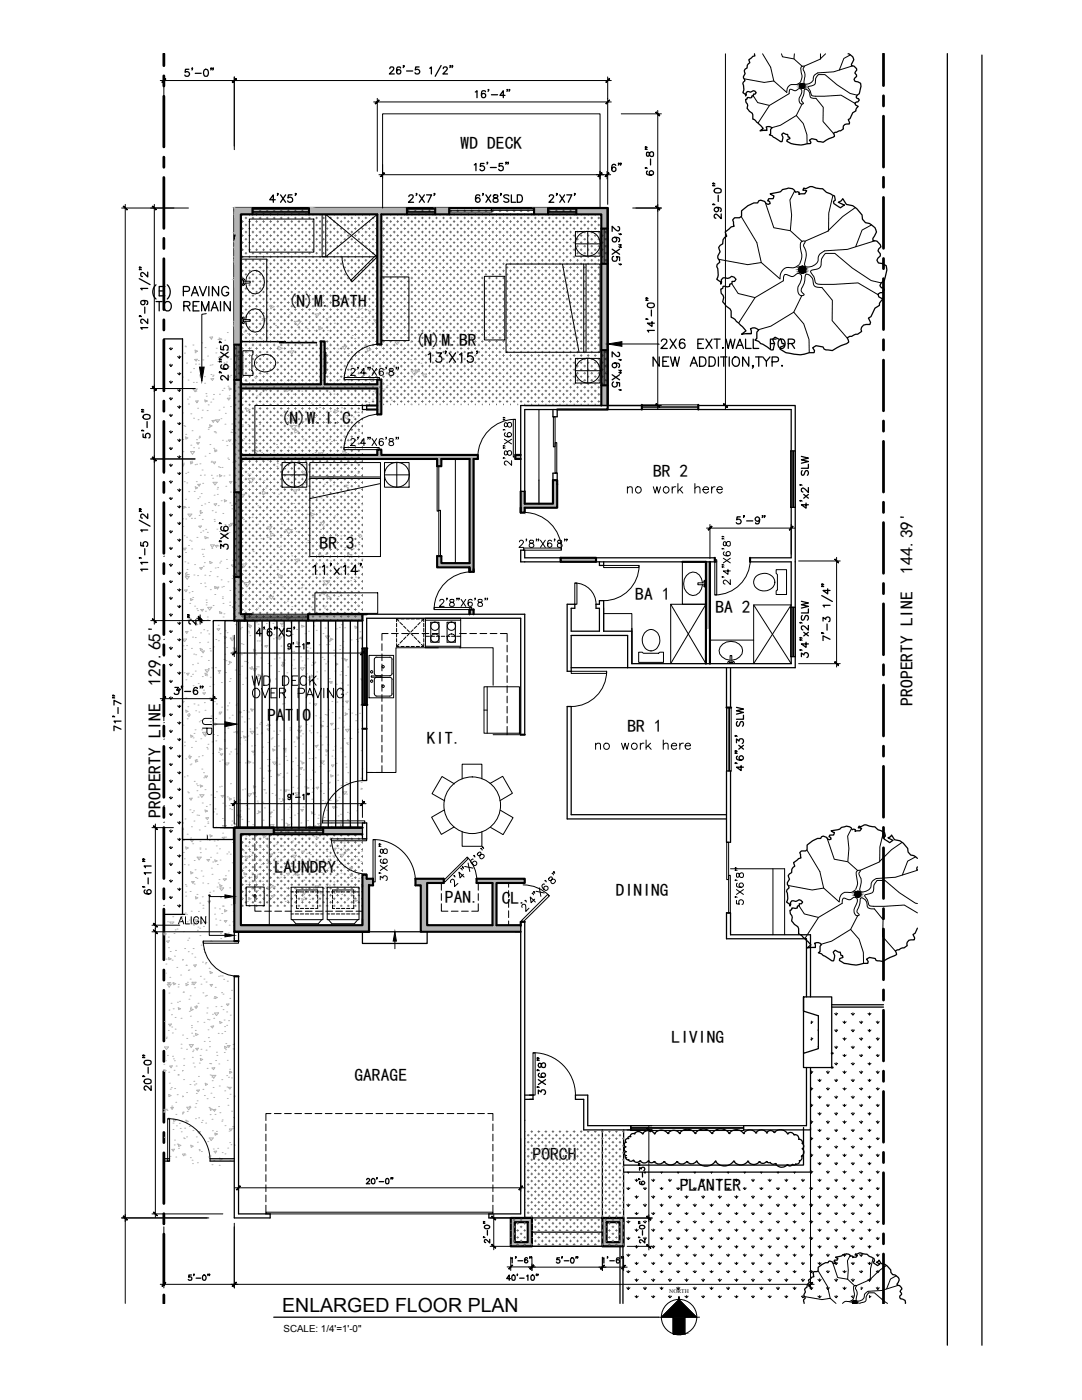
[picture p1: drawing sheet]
<svg xmlns="http://www.w3.org/2000/svg" width="216mm" height="279mm" viewBox="0 0 216 279" stroke-linecap="round" stroke-linejoin="round" font-family="sans-serif">
<defs><g id="words">
<text font-size="3.9" x="56.3" y="261.8">ENLARGED FLOOR PLAN</text>
<g font-size="3.5">
<text x="91.9" y="29.8">WD DECK</text>
<text x="57.4" y="61.2">(N)M.BATH</text>
<text x="82.8" y="69.1">(N)M.BR</text>
<text x="56" y="84.5">(N)W.I.C</text>
<text x="130.3" y="95.2">BR 2</text>
<text x="63.8" y="109.5">BR 3</text>
<text x="126.8" y="119.8">BA 1</text>
<text x="182.2" y="114.5" transform="rotate(-90 182.2 114.5)">144.39'</text>
<text x="142.8" y="122.4">BA 2</text>
<text x="32.1" y="136.8" transform="rotate(-90 32.1 136.8)">129.65'</text>
<text x="53.3" y="143.8">PATIO</text>
<text x="182.2" y="140.8" transform="rotate(-90 182.2 140.8)">PROPERTY LINE</text>
<text x="85.2" y="148.5">KIT.</text>
<text x="125.2" y="146.1">BR 1</text>
<text x="32.1" y="163.2" transform="rotate(-90 32.1 163.2)">PROPERTY LINE</text>
<text x="54.8" y="174.3">LAUNDRY</text>
<text x="122.9" y="178.8">DINING</text>
<text x="88.8" y="180.2">PAN.</text>
<text x="100.1" y="180.4">CL.</text>
<text x="134" y="208.1">LIVING</text>
<text x="70.7" y="215.7">GARAGE</text>
<text x="106.3" y="231.4">PORCH</text>
<text x="135.7" y="237.8">PLANTER</text>
</g>
<text font-size="1.9" x="56.6" y="265.9">SCALE: 1/4'=1'-0&quot;</text>
<text font-size="1.1" x="133.5" y="258">NORTH</text>
</g></defs>
<!-- layer: A-WALL-HATCH -->
<g fill="#b3b3b3" stroke="#b3b3b3" stroke-width=".2">
<path d="M72.3 176.7h1.3v7.9z"/>
<path d="M46.8 46.5h.5l-.3 .1z"/>
<path d="M47.4 49.4h.7z"/>
<path d="M47.4 51.8l.7-.5v.5z"/>
<path d="M46.8 51.3h1.3l-.7 .5z"/>
<path d="M75.3 53.2h.8l-.8 .3z"/>
<path d="M76.1 53.2v.3z"/>
<path d="M76.1 60.4v3.8h-.6z"/>
<path d="M47.4 64.6l.7-.4v.4z"/>
<path d="M46.8 64.2h1.3l-.7 .4z"/>
<path d="M75.3 64.2h.2l-.2 .8z"/>
<path d="M75.3 75.8v.9h.8zM75.3 75.8h.8v.9z"/>
<path d="M64 68.1v8.6h.8zM64 68.1h.8v8.6z"/>
<path d="M73.4 76.7l-.1 .8h2.8zM73.4 76.7h2.7v.8z"/>
<path d="M48.1 76.7v.8h25.2zM48.1 76.7h25.3l-.1 .8z"/>
<path d="M75.3 77.5v3.4h.8zM75.3 77.5h.8v3.4z"/>
<path d="M75.3 80.9v.8h.8zM75.3 80.9h.8v.8z"/>
<path d="M75.3 81.7v1h.8zM75.3 81.7h.8v1z"/>
<path d="M75.3 89.7v1.1h.8zM75.3 89.7h.8v1.1z"/>
<path d="M73.2 90.8v.8h22.1zM73.2 90.8h22.1v.8z"/>
<path d="M72.3 90.8v.8h.9zM72.3 90.8h.9v.8z"/>
<path d="M48.1 90.8v.8h24.2zM48.1 90.8h24.2v.8z"/>
<path d="M87.2 91.6v1.4h.9zM87.2 91.6h.9v1.4z"/>
<path d="M104.3 98.1v2.4h.4zM104.3 98.1h.4v2.4z"/>
<path d="M104.3 100.5v.8h6zM104.3 100.5h6v.8z"/>
<path d="M104.3 101.3v1h.4zM104.3 101.3h.4v1z"/>
<path d="M103.9 98.1v4.2h.4zM103.9 98.1h.4v4.2z"/>
<path d="M111.9 111.3v.8h7zM111.9 111.3h7v.8z"/>
<path d="M93.7 91.6v20.8h.8zM93.7 91.6h.8v20.8z"/>
<path d="M87.2 111v1.4h.9zM87.2 111h.9v1.4z"/>
<path d="M87.2 112.4v.8h7.3zM87.2 112.4h7.3v.8z"/>
<path d="M93.7 113.2v.9h.8zM93.7 113.2h.8v.9z"/>
<path d="M93.7 121.7v.9h.8zM93.7 121.7h.8v.9z"/>
<path d="M46.8 75.8v22.4h1.3zM46.8 75.8h1.3v22.4z"/>
<path d="M46.8 115.1v7.5h1.3zM46.8 115.1h1.3v7.5z"/>
<path d="M61.5 122.6v1.3h10.8zM61.5 122.6h10.8v1.3z"/>
<path d="M46.8 122.6v1.3h2zM46.8 122.6h2v1.3z"/>
<path d="M115 41.5v1.3h6.3zM115 41.5h6.3v1.3z"/>
<path d="M120 42.8v2.8h1.3zM120 42.8h1.3v2.8z"/>
<path d="M120 52.6v17.3h1.3zM120 52.6h1.3v17.3z"/>
<path d="M120 76.9v4h1.3zM120 76.9h1.3v4z"/>
<path d="M102.8 90.8v.8h1.1zM102.8 90.8h1.1v.8z"/>
<path d="M141 112.1v4.7h.7zM141 112.1h.7v4.7z"/>
<path d="M140.9 116.8v8.6h.8zM140.9 116.8h.8v8.6z"/>
<path d="M72.3 174.6v.8h.9zM72.3 174.6h.9v.8z"/>
<path d="M72.3 175.4v1.3h2.1zM72.3 175.4h2.1v1.3z"/>
<path d="M72.3 176.7v7.9h1.3zM72.3 184.6l1.3 .1z"/>
<path d="M55.9 184.6l6.3 .1zM55.9 184.6l6.3 .1z"/>
<path d="M61.2 184.7v1.3h1zM61.2 184.7h1v1.3z"/>
<path d="M55.9 184.7v1.3h1zM55.9 184.7h1v1.3z"/>
<path d="M64.5 165.2v1.3h7.8zM64.5 165.2h7.8v1.3z"/>
<path d="M95.1 175.4v.8h9.6zM95.1 175.4h9.6v.8z"/>
<path d="M82.9 175.4v.8h5.6zM82.9 175.4h5.6v.8z"/>
<path d="M82.9 176.2v.5h2.3zM82.9 176.2h2.3v.5z"/>
<path d="M98.3 176.2v8.4h.8zM98.3 176.2h.8v8.4z"/>
<path d="M84 176.7v7.9h1.2zM84 176.7h1.2v7.9z"/>
<path d="M84 185.1v.9h19.9zM84 185.1h19.9v.9zM84 184.6v.5h19.9zM84 184.6h19.9v.5z"/>
<path d="M46.8 165.2v1.3h7.8zM46.8 165.2h7.8v1.3z"/>
<path d="M46.8 166.5v13.8h1.3zM46.8 166.5h1.3v13.8z"/>
<path d="M46.8 180.3v4.3h1.3zM46.8 180.3h1.3v4.3z"/>
<path d="M46.8 184.6l26.8 .1zM46.8 184.6l26.8 .1z"/>
<path d="M46.8 184.7v1.3h26.8zM46.8 184.7h26.8v1.3z"/>
<path d="M120.2 243.1v.8h4.2zM120.2 243.1h4.2v.8z"/>
<path d="M101.9 243.1v.8h4.2zM101.9 243.1h4.2v.8z"/>
<path d="M123.6 243.9v4h.8zM123.6 243.9h.8v4z"/>
<path d="M120.2 243.9v4h.8zM120.2 243.9h.8v4z"/>
<path d="M105.3 243.9v4h.8zM105.3 243.9h.8v4z"/>
<path d="M101.9 243.9v4h.8zM101.9 243.9h.8v4z"/>
<path d="M120.2 247.9v.8h4.2zM120.2 247.9h4.2v.8z"/>
<path d="M101.9 247.9v.8h4.2zM101.9 247.9h4.2v.8z"/>
<path d="M106.6 41.5v1.3h2.8zM106.6 41.5h2.8v1.3z"/>
<path d="M86.8 41.5v1.3h2.8zM86.8 41.5h2.8v1.3z"/>
<path d="M61.7 41.5v1.3h19.5zM61.7 41.5h19.5v1.3z"/>
<path d="M46.8 41.5v1.3h3.6zM46.8 41.5h3.6v1.3z"/>
<path d="M46.8 42.8v3.7h1.3zM46.8 42.8h1.3v3.7z"/>
<path d="M46.8 46.5v.1h.2zM46.8 46.6h.2l-.2 .1z"/>
<path d="M47.3 46.5l-.2 .9h1zM47.3 46.5h.8v.9z"/>
<path d="M47.1 47.4l-.3 .8h1.3zM47.1 47.4h1v.8z"/>
<path d="M46.8 48.2v1.2h1.3zM46.8 48.2h1.3v1.2z"/>
<path d="M47.4 49.4h.7zM46.8 49.4h1.3zM46.8 49.4h.6zM46.8 49.4h.6zM46.8 49.4h1.3z"/>
<path d="M46.8 49.4v1.9h1.3zM46.8 49.4h1.3v1.9z"/>
<path d="M46.8 51.3v.5h.6zM46.8 51.8h.6l-.6 .4z"/>
<path d="M46.8 52.2h1.3l-.7-.4zM47.4 51.8h.7v.4z"/>
<path d="M75.3 42.8v10.4h.8zM75.3 42.8h.8v10.4z"/>
<path d="M75.3 53.5v1.8h.8zM75.3 53.5h.8v1.8z"/>
<path d="M46.8 52.2v3.3h1.3zM46.8 52.2h1.3v3.3z"/>
<path d="M46.8 55.5l1.3 .1zM46.8 55.5l1.3 .1z"/>
<path d="M46.9 55.6l.1 .1h1.1zM46.9 55.6h1.2v.1z"/>
<path d="M46.9 55.7h1.2zM47 55.7h1.1z"/>
<path d="M46.8 55.8h1.3zM46.9 55.7l1.2 .1z"/>
<path d="M75.3 55.3v5.1h.8zM75.3 55.3h.8v5.1z"/>
<path d="M75.3 60.4v3.8h.2zM75.3 60.4h.8l-.6 3.8z"/>
<path d="M46.8 55.8v8.4h1.3zM46.8 55.8h1.3v8.4z"/>
<path d="M46.8 64.2v.4h.6zM46.8 64.6h.6l-.6 .4z"/>
<path d="M75.3 64.2v.8zM75.3 65v.4z"/>
<path d="M46.8 65h1.3l-.7-.4zM47.4 64.6h.7v.4z"/>
<path d="M75.5 64.2l-.2 1.2h.8zM75.5 64.2h.6v1.2z"/>
<path d="M75.3 65.4v3.3h.8zM75.3 65.4h.8v3.3z"/>
<path d="M46.8 65v3.8h1.3zM46.8 65h1.3v3.8z"/>
</g>
<!-- layer: A-NEW HATCH -->
<g fill="none" stroke="#666" stroke-width=".2">
<path d="M46.8 42.8h.3M46.8 44.2h.3M46.8 45.6h.3M46.8 47h.3M46.8 48.4h.3M46.8 49.9h.3M46.8 51.3h.3M46.8 52.6h.3M46.8 54h.3M46.8 55.5h.3M46.8 56.9h.3M46.8 58.3h.3"/>
<path d="M46.8 59.7h.3M47 41.5v.1M47 42.6v.4M47 44v.4M47 45.5v.3M47 46.8v.4M47 48.2v.4M47 49.6v.4M47 51.1v.3M47 52.5v.3M47 53.9v.4M47 55.3v.4"/>
<path d="M47 56.7v.4M47 58.1v.3M47 59.5v.4M47.5 42.1h.4M47.5 43.5h.4M47.5 44.9h.4M47.5 46.3h.4M47.5 47.7h.4M47.5 49.1h.4M47.5 50.5h.4M47.5 51.9h.4M47.5 53.4h.4"/>
<path d="M47.5 54.8h.4M47.5 56.2h.4M47.5 57.6h.4M47.5 59h.4M47.7 41.9v.4M47.7 43.3v.4M47.7 44.7v.4M47.7 46.1v.4M47.7 47.6v.3M47.7 49v.3M47.7 50.4v.3M47.7 51.8v.3"/>
<path d="M47.7 53.2v.3M47.7 54.6v.3M47.7 56v.3M47.7 57.4v.4M47.7 58.8v.4M48.2 42.8h.4M48.2 44.2h.4M48.2 45.6h.4M48.2 47h.4M48.2 48.4h.4M48.2 49.9h.4M48.2 51.3h.4"/>
<path d="M48.2 52.6h.4M48.2 54h.4M48.2 55.5h.4M48.2 56.9h.4M48.2 58.3h.4M48.2 59.7h.4M48.4 41.5v.1M48.4 42.6v.4M48.4 44v.4M48.4 45.5v.3M48.4 46.8v.4M48.4 48.2v.4"/>
<path d="M48.4 49.6v.4M48.4 51.1v.3M48.4 52.5v.3M48.4 53.9v.4M48.4 55.3v.4M48.4 56.7v.4M48.4 58.1v.3M48.4 59.5v.4M48.9 42.1h.3M48.9 43.5h.3M48.9 44.9h.3M48.9 46.3h.3"/>
<path d="M48.9 47.7h.3M48.9 49.1h.3M48.9 50.5h.3M48.9 51.9h.3M48.9 53.4h.3M48.9 54.8h.3M48.9 56.2h.3M48.9 57.6h.3M48.9 59h.3M49.1 41.9v.4M49.1 43.3v.4M49.1 44.7v.4"/>
<path d="M49.1 46.1v.4M49.1 47.6v.3M49.1 49v.3M49.1 50.4v.3M49.1 51.8v.3M49.1 53.2v.3M49.1 54.6v.3M49.1 56v.3M49.1 57.4v.4M49.1 58.8v.4M49.6 42.8h.4M49.6 44.2h.4"/>
<path d="M49.6 45.6h.4M49.6 47h.4M49.6 48.4h.4M49.6 49.9h.4M49.6 51.3h.4M49.6 52.6h.4M49.6 54h.4M49.6 55.5h.4M49.6 56.9h.4M49.6 58.3h.4M49.6 59.7h.4M49.8 41.5v.1"/>
<path d="M49.8 42.6v.4M49.8 44v.4M49.8 45.5v.3M49.8 46.8v.4M49.8 48.2v.4M49.8 49.6v.4M49.8 51.1v.3M49.8 52.5v.3M49.8 53.9v.4M49.8 55.3v.4M49.8 56.7v.4M49.8 58.1v.3"/>
<path d="M49.8 59.5v.4M50.3 42.1h.3M50.3 43.5h.3M50.3 44.9h.3M50.3 46.3h.3M50.3 47.7h.3M50.3 49.1h.3M50.3 50.5h.3M50.3 51.9h.3M50.3 53.4h.3M50.3 54.8h.3M50.3 56.2h.3"/>
<path d="M50.3 57.6h.3M50.3 59h.3M50.5 41.9v.4M50.5 43.3v.4M50.5 44.7v.4M50.5 46.1v.4M50.5 47.6v.3M50.5 49v.3M50.5 50.4v.3M50.5 51.8v.3M50.5 53.2v.3M50.5 54.6v.3"/>
<path d="M50.5 56v.3M50.5 57.4v.4M50.5 58.8v.4M51 42.8h.4M51 44.2h.4M51 45.6h.4M51 47h.4M51 48.4h.4M51 49.9h.4M51 51.3h.4M51 52.6h.4M51 54h.4"/>
<path d="M51 55.5h.4M51 56.9h.4M51 58.3h.4M51 59.7h.4M51.2 41.5v.1M51.2 42.6v.4M51.2 44v.4M51.2 45.5v.3M51.2 46.8v.4M51.2 48.2v.4M51.2 49.6v.4M51.2 51.1v.3"/>
<path d="M51.2 52.5v.3M51.2 53.9v.4M51.2 55.3v.4M51.2 56.7v.4M51.2 58.1v.3M51.2 59.5v.4M51.7 42.1h.4M51.7 43.5h.4M51.7 44.9h.4M51.7 46.3h.4M51.7 47.7h.4M51.7 49.1h.4"/>
<path d="M51.7 50.5h.4M51.7 51.9h.4M51.7 53.4h.4M51.7 54.8h.4M51.7 56.2h.4M51.7 57.6h.4M51.7 59h.4M51.9 41.9v.4M51.9 43.3v.4M51.9 44.7v.4M51.9 46.1v.4M51.9 47.6v.3"/>
<path d="M51.9 49v.3M51.9 50.4v.3M51.9 51.8v.3M51.9 53.2v.3M51.9 54.6v.3M51.9 56v.3M51.9 57.4v.4M51.9 58.8v.4M52.4 42.8h.4M52.4 44.2h.4M52.4 45.6h.4M52.4 47h.4"/>
<path d="M52.4 48.4h.4M52.4 49.9h.4M52.4 51.3h.4M52.4 52.6h.4M52.4 54h.4M52.4 55.5h.4M52.4 56.9h.4M52.4 58.3h.4M52.4 59.7h.4M52.6 41.5v.1M52.6 42.6v.4M52.6 44v.4"/>
<path d="M52.6 45.5v.3M52.6 46.8v.4M52.6 48.2v.4M52.6 49.6v.4M52.6 51.1v.3M52.6 52.5v.3M52.6 53.9v.4M52.6 55.3v.4M52.6 56.7v.4M52.6 58.1v.3M52.6 59.5v.4M53.1 42.1h.4"/>
<path d="M53.1 43.5h.4M53.1 44.9h.4M53.1 46.3h.4M53.1 47.7h.4M53.1 49.1h.4M53.1 50.5h.4M53.1 51.9h.4M53.1 53.4h.4M53.1 54.8h.4M53.1 56.2h.4M53.1 57.6h.4M53.1 59h.4"/>
<path d="M53.3 41.9v.4M53.3 43.3v.4M53.3 44.7v.4M53.3 46.1v.4M53.3 47.6v.3M53.3 49v.3M53.3 50.4v.3M53.3 51.8v.3M53.3 53.2v.3M53.3 54.6v.3M53.3 56v.3M53.3 57.4v.4"/>
<path d="M53.3 58.8v.4M53.8 42.8h.4M53.8 44.2h.4M53.8 45.6h.4M53.8 47h.4M53.8 48.4h.4M53.8 49.9h.4M53.8 51.3h.4M53.8 52.6h.4M53.8 54h.4M53.8 55.5h.4M53.8 56.9h.4"/>
<path d="M53.8 58.3h.4M53.8 59.7h.4M54 41.5v.1M54 42.6v.4M54 44v.4M54 45.5v.3M54 46.8v.4M54 48.2v.4M54 49.6v.4M54 51.1v.3M54 52.5v.3M54 53.9v.4"/>
<path d="M54 55.3v.4M54 56.7v.4M54 58.1v.3M54 59.5v.4M54.5 42.1h.4M54.5 43.5h.4M54.5 44.9h.4M54.5 46.3h.4M54.5 47.7h.4M54.5 49.1h.4M54.5 50.5h.4M54.5 51.9h.4"/>
<path d="M54.5 53.4h.4M54.5 54.8h.4M54.5 56.2h.4M54.5 57.6h.4M54.5 59h.4M54.7 41.9v.4M54.7 43.3v.4M54.7 44.7v.4M54.7 46.1v.4M54.7 47.6v.3M54.7 49v.3M54.7 50.4v.3"/>
<path d="M54.7 51.8v.3M54.7 53.2v.3M54.7 54.6v.3M54.7 56v.3M54.7 57.4v.4M54.7 58.8v.4M55.3 42.8h.3M55.3 44.2h.3M55.3 45.6h.3M55.3 47h.3M55.3 48.4h.3M55.3 49.9h.3"/>
<path d="M55.3 51.3h.3M55.3 52.6h.3M55.3 54h.3M55.3 55.5h.3M55.3 56.9h.3M55.3 58.3h.3M55.3 59.7h.3M55.4 41.5v.1M55.4 42.6v.4M55.4 44v.4M55.4 45.5v.3M55.4 46.8v.4"/>
<path d="M55.4 48.2v.4M55.4 49.6v.4M55.4 51.1v.3M55.4 52.5v.3M55.4 53.9v.4M55.4 55.3v.4M55.4 56.7v.4M55.4 58.1v.3M55.4 59.5v.4M55.9 42.1h.4M55.9 43.5h.4M55.9 44.9h.4"/>
<path d="M55.9 46.3h.4M55.9 47.7h.4M55.9 49.1h.4M55.9 50.5h.4M55.9 51.9h.4M55.9 53.4h.4M55.9 54.8h.4M55.9 56.2h.4M55.9 57.6h.4M55.9 59h.4M56.1 41.9v.4M56.1 43.3v.4"/>
<path d="M56.1 44.7v.4M56.1 46.1v.4M56.1 47.6v.3M56.1 49v.3M56.1 50.4v.3M56.1 51.8v.3M56.1 53.2v.3M56.1 54.6v.3M56.1 56v.3M56.1 57.4v.4M56.1 58.8v.4M56.7 42.8h.3"/>
<path d="M56.7 44.2h.3M56.7 45.6h.3M56.7 47h.3M56.7 48.4h.3M56.7 49.9h.3M56.7 51.3h.3M56.7 52.6h.3M56.7 54h.3M56.7 55.5h.3M56.7 56.9h.3M56.7 58.3h.3M56.7 59.7h.3"/>
<path d="M56.8 41.5v.1M56.8 42.6v.4M56.8 44v.4M56.8 45.5v.3M56.8 46.8v.4M56.8 48.2v.4M56.8 49.6v.4M56.8 51.1v.3M56.8 52.5v.3M56.8 53.9v.4M56.8 55.3v.4M56.8 56.7v.4"/>
<path d="M56.8 58.1v.3M56.8 59.5v.4M57.3 42.1h.4M57.3 43.5h.4M57.3 44.9h.4M57.3 46.3h.4M57.3 47.7h.4M57.3 49.1h.4M57.3 50.5h.4M57.3 51.9h.4M57.3 53.4h.4M57.3 54.8h.4"/>
<path d="M57.3 56.2h.4M57.3 57.6h.4M57.3 59h.4M57.5 41.9v.4M57.5 43.3v.4M57.5 44.7v.4M57.5 46.1v.4M57.5 47.6v.3M57.5 49v.3M57.5 50.4v.3M57.5 51.8v.3M57.5 53.2v.3"/>
<path d="M57.5 54.6v.3M57.5 56v.3M57.5 57.4v.4M57.5 58.8v.4M58.1 42.8h.3M58.1 44.2h.3M58.1 45.6h.3M58.1 47h.3M58.1 48.4h.3M58.1 49.9h.3M58.1 51.3h.3M58.1 52.6h.3"/>
<path d="M58.1 54h.3M58.1 55.5h.3M58.1 56.9h.3M58.1 58.3h.3M58.1 59.7h.3M58.2 41.5v.1M58.2 42.6v.4M58.2 44v.4M58.2 45.5v.3M58.2 46.8v.4M58.2 48.2v.4M58.2 49.6v.4"/>
<path d="M58.2 51.1v.3M58.2 52.5v.3M58.2 53.9v.4M58.2 55.3v.4M58.2 56.7v.4M58.2 58.1v.3M58.2 59.5v.4M58.8 42.1h.3M58.8 43.5h.3M58.8 44.9h.3M58.8 46.3h.3M58.8 47.7h.3"/>
<path d="M58.8 49.1h.3M58.8 50.5h.3M58.8 51.9h.3M58.8 53.4h.3M58.8 54.8h.3M58.8 56.2h.3M58.8 57.6h.3M58.8 59h.3M58.9 41.9v.4M58.9 43.3v.4M58.9 44.7v.4M58.9 46.1v.4"/>
<path d="M58.9 47.6v.3M58.9 49v.3M58.9 50.4v.3M58.9 51.8v.3M58.9 53.2v.3M58.9 54.6v.3M58.9 56v.3M58.9 57.4v.4M58.9 58.8v.4M59.5 42.8h.3M59.5 44.2h.3M59.5 45.6h.3"/>
<path d="M59.5 47h.3M59.5 48.4h.3M59.5 49.9h.3M59.5 51.3h.3M59.5 52.6h.3M59.5 54h.3M59.5 55.5h.3M59.5 56.9h.3M59.5 58.3h.3M59.5 59.7h.3M59.7 41.5v.1M59.7 42.6v.4"/>
<path d="M59.7 44v.4M59.7 45.5v.3M59.7 46.8v.4M59.7 48.2v.4M59.7 49.6v.4M59.7 51.1v.3M59.7 52.5v.3M59.7 53.9v.4M59.7 55.3v.4M59.7 56.7v.4M59.7 58.1v.3M59.7 59.5v.4"/>
<path d="M60.2 42.1h.3M60.2 43.5h.3M60.2 44.9h.3M60.2 46.3h.3M60.2 47.7h.3M60.2 49.1h.3M60.2 50.5h.3M60.2 51.9h.3M60.2 53.4h.3M60.2 54.8h.3M60.2 56.2h.3M60.2 57.6h.3"/>
<path d="M60.2 59h.3M60.3 41.9v.4M60.3 43.3v.4M60.3 44.7v.4M60.3 46.1v.4M60.3 47.6v.3M60.3 49v.3M60.3 50.4v.3M60.3 51.8v.3M60.3 53.2v.3M60.3 54.6v.3M60.3 56v.3"/>
<path d="M60.3 57.4v.4M60.3 58.8v.4M60.9 42.8h.3M60.9 44.2h.3M60.9 45.6h.3M60.9 47h.3M60.9 48.4h.3M60.9 49.9h.3M60.9 51.3h.3M60.9 52.6h.3M60.9 54h.3M60.9 55.5h.3"/>
<path d="M60.9 56.9h.3M60.9 58.3h.3M60.9 59.7h.3M61.1 41.5v.1M61.1 42.6v.4M61.1 44v.4M61.1 45.5v.3M61.1 46.8v.4M61.1 48.2v.4M61.1 49.6v.4M61.1 51.1v.3M61.1 52.5v.3"/>
<path d="M61.1 53.9v.4M61.1 55.3v.4M61.1 56.7v.4M61.1 58.1v.3M61.1 59.5v.4M61.6 42.1h.3M61.6 43.5h.3M61.6 44.9h.3M61.6 46.3h.3M61.6 47.7h.3M61.6 49.1h.3M61.6 50.5h.3"/>
<path d="M61.6 51.9h.3M61.6 53.4h.3M61.6 54.8h.3M61.6 56.2h.3M61.6 57.6h.3M61.6 59h.3M61.7 41.9v.4M61.7 43.3v.4M61.7 44.7v.4M61.7 46.1v.4M61.7 47.6v.3M61.7 49v.3"/>
<path d="M61.7 50.4v.3M61.7 51.8v.3M61.7 53.2v.3M61.7 54.6v.3M61.7 56v.3M61.7 57.4v.4M61.7 58.8v.4M62.3 42.8h.3M62.3 44.2h.3M62.3 45.6h.3M62.3 47h.3M62.3 48.4h.3"/>
<path d="M62.3 49.9h.3M62.3 51.3h.3M62.3 52.6h.3M62.3 54h.3M62.3 55.5h.3M62.3 56.9h.3M62.3 58.3h.3M62.3 59.7h.3M62.5 41.5v.1M62.5 42.6v.4M62.5 44v.4M62.5 45.5v.3"/>
<path d="M62.5 46.8v.4M62.5 48.2v.4M62.5 49.6v.4M62.5 51.1v.3M62.5 52.5v.3M62.5 53.9v.4M62.5 55.3v.4M62.5 56.7v.4M62.5 58.1v.3M62.5 59.5v.4M63 42.1h.3M63 43.5h.3"/>
<path d="M63 44.9h.3M63 46.3h.3M63 47.7h.3M63 49.1h.3M63 50.5h.3M63 51.9h.3M63 53.4h.3M63 54.8h.3M63 56.2h.3M63 57.6h.3M63 59h.3M63.2 41.9v.4"/>
<path d="M63.2 43.3v.4M63.2 44.7v.4M63.2 46.1v.4M63.2 47.6v.3M63.2 49v.3M63.2 50.4v.3M63.2 51.8v.3M63.2 53.2v.3M63.2 54.6v.3M63.2 56v.3M63.2 57.4v.4M63.2 58.8v.4"/>
<path d="M63.7 42.8h.3M63.7 44.2h.3M63.7 45.6h.3M63.7 47h.3M63.7 48.4h.3M63.7 49.9h.3M63.7 51.3h.3M63.7 52.6h.3M63.7 54h.3M63.7 55.5h.3M63.7 56.9h.3M63.7 58.3h.3"/>
<path d="M63.7 59.7h.3M63.9 41.5v.1M63.9 42.6v.4M63.9 44v.4M63.9 45.5v.3M63.9 46.8v.4M63.9 48.2v.4M63.9 49.6v.4M63.9 51.1v.3M63.9 52.5v.3M63.9 53.9v.4M63.9 55.3v.4"/>
<path d="M63.9 56.7v.4M63.9 58.1v.3M63.9 59.5v.4M64.4 42.1h.3M64.4 43.5h.3M64.4 44.9h.3M64.4 46.3h.3M64.4 47.7h.3M64.4 49.1h.3M64.4 50.5h.3M64.4 51.9h.3M64.4 53.4h.3"/>
<path d="M64.4 54.8h.3M64.4 56.2h.3M64.4 57.6h.3M64.4 59h.3M64.6 41.9v.4M64.6 43.3v.4M64.6 44.7v.4M64.6 46.1v.4M64.6 47.6v.3M64.6 49v.3M64.6 50.4v.3M64.6 51.8v.3"/>
<path d="M64.6 53.2v.3M64.6 54.6v.3M64.6 56v.3M64.6 57.4v.4M64.6 58.8v.4M65.1 42.8h.4M65.1 44.2h.4M65.1 45.6h.4M65.1 47h.4M65.1 48.4h.4M65.1 49.9h.4M65.1 51.3h.4"/>
<path d="M65.1 52.6h.4M65.1 54h.4M65.1 55.5h.4M65.1 56.9h.4M65.1 58.3h.4M65.1 59.7h.4M65.3 41.5v.1M65.3 42.6v.4M65.3 44v.4M65.3 45.5v.3M65.3 46.8v.4M65.3 48.2v.4"/>
<path d="M65.3 49.6v.4M65.3 51.1v.3M65.3 52.5v.3M65.3 53.9v.4M65.3 55.3v.4M65.3 56.7v.4M65.3 58.1v.3M65.3 59.5v.4M65.8 42.1h.3M65.8 43.5h.3M65.8 44.9h.3M65.8 46.3h.3"/>
<path d="M65.8 47.7h.3M65.8 49.1h.3M65.8 50.5h.3M65.8 51.9h.3M65.8 53.4h.3M65.8 54.8h.3M65.8 56.2h.3M65.8 57.6h.3M65.8 59h.3M66 41.9v.4M66 43.3v.4M66 44.7v.4"/>
<path d="M66 46.1v.4M66 47.6v.3M66 49v.3M66 50.4v.3M66 51.8v.3M66 53.2v.3M66 54.6v.3M66 56v.3M66 57.4v.4M66 58.8v.4M66.5 42.8h.4M66.5 44.2h.4"/>
<path d="M66.5 45.6h.4M66.5 47h.4M66.5 48.4h.4M66.5 49.9h.4M66.5 51.3h.4M66.5 52.6h.4M66.5 54h.4M66.5 55.5h.4M66.5 56.9h.4M66.5 58.3h.4M66.5 59.7h.4M66.7 41.5v.1"/>
<path d="M66.7 42.6v.4M66.7 44v.4M66.7 45.5v.3M66.7 46.8v.4M66.7 48.2v.4M66.7 49.6v.4M66.7 51.1v.3M66.7 52.5v.3M66.7 53.9v.4M66.7 55.3v.4M66.7 56.7v.4M66.7 58.1v.3"/>
<path d="M66.7 59.5v.4M67.2 42.1h.4M67.2 43.5h.4M67.2 44.9h.4M67.2 46.3h.4M67.2 47.7h.4M67.2 49.1h.4M67.2 50.5h.4M67.2 51.9h.4M67.2 53.4h.4M67.2 54.8h.4M67.2 56.2h.4"/>
<path d="M67.2 57.6h.4M67.2 59h.4M67.4 41.9v.4M67.4 43.3v.4M67.4 44.7v.4M67.4 46.1v.4M67.4 47.6v.3M67.4 49v.3M67.4 50.4v.3M67.4 51.8v.3M67.4 53.2v.3M67.4 54.6v.3"/>
<path d="M67.4 56v.3M67.4 57.4v.4M67.4 58.8v.4M67.9 42.8h.4M67.9 44.2h.4M67.9 45.6h.4M67.9 47h.4M67.9 48.4h.4M67.9 49.9h.4M67.9 51.3h.4M67.9 52.6h.4M67.9 54h.4"/>
<path d="M67.9 55.5h.4M67.9 56.9h.4M67.9 58.3h.4M67.9 59.7h.4M68.1 41.5v.1M68.1 42.6v.4M68.1 44v.4M68.1 45.5v.3M68.1 46.8v.4M68.1 48.2v.4M68.1 49.6v.4M68.1 51.1v.3"/>
<path d="M68.1 52.5v.3M68.1 53.9v.4M68.1 55.3v.4M68.1 56.7v.4M68.1 58.1v.3M68.1 59.5v.4M68.6 42.1h.4M68.6 43.5h.4M68.6 44.9h.4M68.6 46.3h.4M68.6 47.7h.4M68.6 49.1h.4"/>
<path d="M68.6 50.5h.4M68.6 51.9h.4M68.6 53.4h.4M68.6 54.8h.4M68.6 56.2h.4M68.6 57.6h.4M68.6 59h.4M68.8 41.9v.4M68.8 43.3v.4M68.8 44.7v.4M68.8 46.1v.4M68.8 47.6v.3"/>
<path d="M68.8 49v.3M68.8 50.4v.3M68.8 51.8v.3M68.8 53.2v.3M68.8 54.6v.3M68.8 56v.3M68.8 57.4v.4M68.8 58.8v.4M69.3 42.8h.4M69.3 44.2h.4M69.3 45.6h.4M69.3 47h.4"/>
<path d="M69.3 48.4h.4M69.3 49.9h.4M69.3 51.3h.4M69.3 52.6h.4M69.3 54h.4M69.3 55.5h.4M69.3 56.9h.4M69.3 58.3h.4M69.3 59.7h.4M69.5 41.5v.1M69.5 42.6v.4M69.5 44v.4"/>
<path d="M69.5 45.5v.3M69.5 46.8v.4M69.5 48.2v.4M69.5 49.6v.4M69.5 51.1v.3M69.5 52.5v.3M69.5 53.9v.4M69.5 55.3v.4M69.5 56.7v.4M69.5 58.1v.3M69.5 59.5v.4M70 42.1h.4"/>
<path d="M70 43.5h.4M70 44.9h.4M70 46.3h.4M70 47.7h.4M70 49.1h.4M70 50.5h.4M70 51.9h.4M70 53.4h.4M70 54.8h.4M70 56.2h.4M70 57.6h.4M70 59h.4"/>
<path d="M70.2 41.9v.4M70.2 43.3v.4M70.2 44.7v.4M70.2 46.1v.4M70.2 47.6v.3M70.2 49v.3M70.2 50.4v.3M70.2 51.8v.3M70.2 53.2v.3M70.2 54.6v.3M70.2 56v.3M70.2 57.4v.4"/>
<path d="M70.2 58.8v.4M70.7 42.8h.4M70.7 44.2h.4M70.7 45.6h.4M70.7 47h.4M70.7 48.4h.4M70.7 49.9h.4M70.7 51.3h.4M70.7 52.6h.4M70.7 54h.4M70.7 55.5h.4M70.7 56.9h.4"/>
<path d="M70.7 58.3h.4M70.7 59.7h.4M70.9 41.5v.1M70.9 42.6v.4M70.9 44v.4M70.9 45.5v.3M70.9 46.8v.4M70.9 48.2v.4M70.9 49.6v.4M70.9 51.1v.3M70.9 52.5v.3M70.9 53.9v.4"/>
<path d="M70.9 55.3v.4M70.9 56.7v.4M70.9 58.1v.3M70.9 59.5v.4M71.4 42.1h.4M71.4 43.5h.4M71.4 44.9h.4M71.4 46.3h.4M71.4 47.7h.4M71.4 49.1h.4M71.4 50.5h.4M71.4 51.9h.4"/>
<path d="M71.4 53.4h.4M71.4 54.8h.4M71.4 56.2h.4M71.4 57.6h.4M71.4 59h.4M71.6 41.9v.4M71.6 43.3v.4M71.6 44.7v.4M71.6 46.1v.4M71.6 47.6v.3M71.6 49v.3M71.6 50.4v.3"/>
<path d="M71.6 51.8v.3M71.6 53.2v.3M71.6 54.6v.3M71.6 56v.3M71.6 57.4v.4M71.6 58.8v.4M72.2 42.8h.3M72.2 44.2h.3M72.2 45.6h.3M72.2 47h.3M72.2 48.4h.3M72.2 49.9h.3"/>
<path d="M72.2 51.3h.3M72.2 52.6h.3M72.2 54h.3M72.2 55.5h.3M72.2 56.9h.3M72.2 58.3h.3M72.2 59.7h.3M72.3 41.5v.1M72.3 42.6v.4M72.3 44v.4M72.3 45.5v.3M72.3 46.8v.4"/>
<path d="M72.3 48.2v.4M72.3 49.6v.4M72.3 51.1v.3M72.3 52.5v.3M72.3 53.9v.4M72.3 55.3v.4M72.3 56.7v.4M72.3 58.1v.3M72.3 59.5v.4M72.8 42.1h.4M72.8 43.5h.4M72.8 44.9h.4"/>
<path d="M72.8 46.3h.4M72.8 47.7h.4M72.8 49.1h.4M72.8 50.5h.4M72.8 51.9h.4M72.8 53.4h.4M72.8 54.8h.4M72.8 56.2h.4M72.8 57.6h.4M72.8 59h.4M73 41.9v.4M73 43.3v.4"/>
<path d="M73 44.7v.4M73 46.1v.4M73 47.6v.3M73 49v.3M73 50.4v.3M73 51.8v.3M73 53.2v.3M73 54.6v.3M73 56v.3M73 57.4v.4M73 58.8v.4M73.5 42.8h.4"/>
<path d="M73.5 44.2h.4M73.5 45.6h.4M73.5 47h.4M73.5 48.4h.4M73.5 49.9h.4M73.5 51.3h.4M73.5 52.6h.4M73.5 54h.4M73.5 55.5h.4M73.5 56.9h.4M73.5 58.3h.4M73.5 59.7h.4"/>
<path d="M73.7 41.5v.1M73.7 42.6v.4M73.7 44v.4M73.7 45.5v.3M73.7 46.8v.4M73.7 48.2v.4M73.7 49.6v.4M73.7 51.1v.3M73.7 52.5v.3M73.7 53.9v.4M73.7 55.3v.4M73.7 56.7v.4"/>
<path d="M73.7 58.1v.3M73.7 59.5v.4M74.3 42.1h.3M74.3 43.5h.3M74.3 44.9h.3M74.3 46.3h.3M74.3 47.7h.3M74.3 49.1h.3M74.3 50.5h.3M74.3 51.9h.3M74.3 53.4h.3M74.3 54.8h.3"/>
<path d="M74.3 56.2h.3M74.3 57.6h.3M74.3 59h.3M74.4 41.9v.4M74.4 43.3v.4M74.4 44.7v.4M74.4 46.1v.4M74.4 47.6v.3M74.4 49v.3M74.4 50.4v.3M74.4 51.8v.3M74.4 53.2v.3"/>
<path d="M74.4 54.6v.3M74.4 56v.3M74.4 57.4v.4M74.4 58.8v.4M74.9 42.8h.4M74.9 44.2h.4M74.9 45.6h.4M74.9 47h.4M74.9 48.4h.4M74.9 49.9h.4M74.9 51.3h.4M74.9 52.6h.4"/>
<path d="M74.9 54h.4M74.9 55.5h.4M74.9 56.9h.4M74.9 58.3h.4M74.9 59.7h.4M75.1 41.5v.1M75.1 42.6v.4M75.1 44v.4M75.1 45.5v.3M75.1 46.8v.4M75.1 48.2v.4M75.1 49.6v.4"/>
<path d="M75.1 51.1v.3M75.1 52.5v.3M75.1 53.9v.4M75.1 55.3v.4M75.1 56.7v.4M75.1 58.1v.3M75.1 59.5v.4M75.7 42.1h.3M75.7 43.5h.3M75.7 44.9h.3M75.7 46.3h.3M75.7 47.7h.3"/>
<path d="M75.7 49.1h.3M75.7 50.5h.3M75.7 51.9h.3M75.7 53.4h.3M75.7 54.8h.3M75.7 56.2h.3M75.7 57.6h.3M75.7 59h.3M75.8 41.9v.4M75.8 43.3v.4M75.8 44.7v.4M75.8 46.1v.4"/>
<path d="M75.8 47.6v.3M75.8 49v.3M75.8 50.4v.3M75.8 51.8v.3M75.8 53.2v.3M75.8 54.6v.3M75.8 56v.3M75.8 57.4v.4M75.8 58.8v.4M76.3 42.8h.4M76.3 44.2h.4M76.3 45.6h.4"/>
<path d="M76.3 47h.4M76.3 48.4h.4M76.3 49.9h.4M76.3 51.3h.4M76.3 52.6h.4M76.3 54h.4M76.3 55.5h.4M76.3 56.9h.4M76.3 58.3h.4M76.3 59.7h.4M76.6 41.5v.1M76.6 42.6v.4"/>
<path d="M76.6 44v.4M76.6 45.5v.3M76.6 46.8v.4M76.6 48.2v.4M76.6 49.6v.4M76.6 51.1v.3M76.6 52.5v.3M76.6 53.9v.4M76.6 55.3v.4M76.6 56.7v.4M76.6 58.1v.3M76.6 59.5v.4"/>
<path d="M77.1 42.1h.3M77.1 43.5h.3M77.1 44.9h.3M77.1 46.3h.3M77.1 47.7h.3M77.1 49.1h.3M77.1 50.5h.3M77.1 51.9h.3M77.1 53.4h.3M77.1 54.8h.3M77.1 56.2h.3M77.1 57.6h.3"/>
<path d="M77.1 59h.3M77.2 41.9v.4M77.2 43.3v.4M77.2 44.7v.4M77.2 46.1v.4M77.2 47.6v.3M77.2 49v.3M77.2 50.4v.3M77.2 51.8v.3M77.2 53.2v.3M77.2 54.6v.3M77.2 56v.3"/>
<path d="M77.2 57.4v.4M77.2 58.8v.4M77.8 42.8h.3M77.8 44.2h.3M77.8 45.6h.3M77.8 47h.3M77.8 48.4h.3M77.8 49.9h.3M77.8 51.3h.3M77.8 52.6h.3M77.8 54h.3M77.8 55.5h.3"/>
<path d="M77.8 56.9h.3M77.8 58.3h.3M77.8 59.7h.3M77.9 41.5v.1M77.9 42.6v.4M77.9 44v.4M77.9 45.5v.3M77.9 46.8v.4M77.9 48.2v.4M77.9 49.6v.4M77.9 51.1v.3M77.9 52.5v.3"/>
<path d="M77.9 53.9v.4M77.9 55.3v.4M77.9 56.7v.4M77.9 58.1v.3M77.9 59.5v.4M78.5 42.1h.3M78.5 43.5h.3M78.5 44.9h.3M78.5 46.3h.3M78.5 47.7h.3M78.5 49.1h.3M78.5 50.5h.3"/>
<path d="M78.5 51.9h.3M78.5 53.4h.3M78.5 54.8h.3M78.5 56.2h.3M78.5 57.6h.3M78.5 59h.3M78.7 41.9v.4M78.7 43.3v.4M78.7 44.7v.4M78.7 46.1v.4M78.7 47.6v.3M78.7 49v.3"/>
<path d="M78.7 50.4v.3M78.7 51.8v.3M78.7 53.2v.3M78.7 54.6v.3M78.7 56v.3M78.7 57.4v.4M78.7 58.8v.4M79.2 42.8h.3M79.2 44.2h.3M79.2 45.6h.3M79.2 47h.3M79.2 48.4h.3"/>
<path d="M79.2 49.9h.3M79.2 51.3h.3M79.2 52.6h.3M79.2 54h.3M79.2 55.5h.3M79.2 56.9h.3M79.2 58.3h.3M79.2 59.7h.3M79.3 41.5v.1M79.3 42.6v.4M79.3 44v.4M79.3 45.5v.3"/>
<path d="M79.3 46.8v.4M79.3 48.2v.4M79.3 49.6v.4M79.3 51.1v.3M79.3 52.5v.3M79.3 53.9v.4M79.3 55.3v.4M79.3 56.7v.4M79.3 58.1v.3M79.3 59.5v.4M79.9 42.1h.3M79.9 43.5h.3"/>
<path d="M79.9 44.9h.3M79.9 46.3h.3M79.9 47.7h.3M79.9 49.1h.3M79.9 50.5h.3M79.9 51.9h.3M79.9 53.4h.3M79.9 54.8h.3M79.9 56.2h.3M79.9 57.6h.3M79.9 59h.3M80.1 41.9v.4"/>
<path d="M80.1 43.3v.4M80.1 44.7v.4M80.1 46.1v.4M80.1 47.6v.3M80.1 49v.3M80.1 50.4v.3M80.1 51.8v.3M80.1 53.2v.3M80.1 54.6v.3M80.1 56v.3M80.1 57.4v.4M80.1 58.8v.4"/>
<path d="M80.6 42.8h.4M80.6 44.2h.4M80.6 45.6h.4M80.6 47h.4M80.6 48.4h.4M80.6 49.9h.4M80.6 51.3h.4M80.6 52.6h.4M80.6 54h.4M80.6 55.5h.4M80.6 56.9h.4M80.6 58.3h.4"/>
<path d="M80.6 59.7h.4M80.7 41.5v.1M80.7 42.6v.4M80.7 44v.4M80.7 45.5v.3M80.7 46.8v.4M80.7 48.2v.4M80.7 49.6v.4M80.7 51.1v.3M80.7 52.5v.3M80.7 53.9v.4M80.7 55.3v.4"/>
<path d="M80.7 56.7v.4M80.7 58.1v.3M80.7 59.5v.4M81.3 42.1h.3M81.3 43.5h.3M81.3 44.9h.3M81.3 46.3h.3M81.3 47.7h.3M81.3 49.1h.3M81.3 50.5h.3M81.3 51.9h.3M81.3 53.4h.3"/>
<path d="M81.3 54.8h.3M81.3 56.2h.3M81.3 57.6h.3M81.3 59h.3M81.5 41.9v.4M81.5 43.3v.4M81.5 44.7v.4M81.5 46.1v.4M81.5 47.6v.3M81.5 49v.3M81.5 50.4v.3M81.5 51.8v.3"/>
<path d="M81.5 53.2v.3M81.5 54.6v.3M81.5 56v.3M81.5 57.4v.4M81.5 58.8v.4M82 42.8h.4M82 44.2h.4M82 45.6h.4M82 47h.4M82 48.4h.4M82 49.9h.4M82 51.3h.4"/>
<path d="M82 52.6h.4M82 54h.4M82 55.5h.4M82 56.9h.4M82 58.3h.4M82 59.7h.4M82.2 41.5v.1M82.2 42.6v.4M82.2 44v.4M82.2 45.5v.3M82.2 46.8v.4M82.2 48.2v.4"/>
<path d="M82.2 49.6v.4M82.2 51.1v.3M82.2 52.5v.3M82.2 53.9v.4M82.2 55.3v.4M82.2 56.7v.4M82.2 58.1v.3M82.2 59.5v.4M82.7 42.1h.3M82.7 43.5h.3M82.7 44.9h.3M82.7 46.3h.3"/>
<path d="M82.7 47.7h.3M82.7 49.1h.3M82.7 50.5h.3M82.7 51.9h.3M82.7 53.4h.3M82.7 54.8h.3M82.7 56.2h.3M82.7 57.6h.3M82.7 59h.3M82.9 41.9v.4M82.9 43.3v.4M82.9 44.7v.4"/>
<path d="M82.9 46.1v.4M82.9 47.6v.3M82.9 49v.3M82.9 50.4v.3M82.9 51.8v.3M82.9 53.2v.3M82.9 54.6v.3M82.9 56v.3M82.9 57.4v.4M82.9 58.8v.4M83.4 42.8h.3M83.4 44.2h.3"/>
<path d="M83.4 45.6h.3M83.4 47h.3M83.4 48.4h.3M83.4 49.9h.3M83.4 51.3h.3M83.4 52.6h.3M83.4 54h.3M83.4 55.5h.3M83.4 56.9h.3M83.4 58.3h.3M83.4 59.7h.3M83.6 41.5v.1"/>
<path d="M83.6 42.6v.4M83.6 44v.4M83.6 45.5v.3M83.6 46.8v.4M83.6 48.2v.4M83.6 49.6v.4M83.6 51.1v.3M83.6 52.5v.3M83.6 53.9v.4M83.6 55.3v.4M83.6 56.7v.4M83.6 58.1v.3"/>
<path d="M83.6 59.5v.4M84.1 42.1h.4M84.1 43.5h.4M84.1 44.9h.4M84.1 46.3h.4M84.1 47.7h.4M84.1 49.1h.4M84.1 50.5h.4M84.1 51.9h.4M84.1 53.4h.4M84.1 54.8h.4M84.1 56.2h.4"/>
<path d="M84.1 57.6h.4M84.1 59h.4M84.3 41.9v.4M84.3 43.3v.4M84.3 44.7v.4M84.3 46.1v.4M84.3 47.6v.3M84.3 49v.3M84.3 50.4v.3M84.3 51.8v.3M84.3 53.2v.3M84.3 54.6v.3"/>
<path d="M84.3 56v.3M84.3 57.4v.4M84.3 58.8v.4M84.8 42.8h.3M84.8 44.2h.3M84.8 45.6h.3M84.8 47h.3M84.8 48.4h.3M84.8 49.9h.3M84.8 51.3h.3M84.8 52.6h.3M84.8 54h.3"/>
<path d="M84.8 55.5h.3M84.8 56.9h.3M84.8 58.3h.3M84.8 59.7h.3M85 41.5v.1M85 42.6v.4M85 44v.4M85 45.5v.3M85 46.8v.4M85 48.2v.4M85 49.6v.4M85 51.1v.3"/>
<path d="M85 52.5v.3M85 53.9v.4M85 55.3v.4M85 56.7v.4M85 58.1v.3M85 59.5v.4M85.5 42.1h.4M85.5 43.5h.4M85.5 44.9h.4M85.5 46.3h.4M85.5 47.7h.4M85.5 49.1h.4"/>
<path d="M85.5 50.5h.4M85.5 51.9h.4M85.5 53.4h.4M85.5 54.8h.4M85.5 56.2h.4M85.5 57.6h.4M85.5 59h.4M85.7 41.9v.4M85.7 43.3v.4M85.7 44.7v.4M85.7 46.1v.4M85.7 47.6v.3"/>
<path d="M85.7 49v.3M85.7 50.4v.3M85.7 51.8v.3M85.7 53.2v.3M85.7 54.6v.3M85.7 56v.3M85.7 57.4v.4M85.7 58.8v.4M86.2 42.8h.4M86.2 44.2h.4M86.2 45.6h.4M86.2 47h.4"/>
<path d="M86.2 48.4h.4M86.2 49.9h.4M86.2 51.3h.4M86.2 52.6h.4M86.2 54h.4M86.2 55.5h.4M86.2 56.9h.4M86.2 58.3h.4M86.2 59.7h.4M86.4 41.5v.1M86.4 42.6v.4M86.4 44v.4"/>
<path d="M86.4 45.5v.3M86.4 46.8v.4M86.4 48.2v.4M86.4 49.6v.4M86.4 51.1v.3M86.4 52.5v.3M86.4 53.9v.4M86.4 55.3v.4M86.4 56.7v.4M86.4 58.1v.3M86.4 59.5v.4M86.9 42.1h.4"/>
<path d="M86.9 43.5h.4M86.9 44.9h.4M86.9 46.3h.4M86.9 47.7h.4M86.9 49.1h.4M86.9 50.5h.4M86.9 51.9h.4M86.9 53.4h.4M86.9 54.8h.4M86.9 56.2h.4M86.9 57.6h.4M86.9 59h.4"/>
<path d="M87.1 41.9v.4M87.1 43.3v.4M87.1 44.7v.4M87.1 46.1v.4M87.1 47.6v.3M87.1 49v.3M87.1 50.4v.3M87.1 51.8v.3M87.1 53.2v.3M87.1 54.6v.3M87.1 56v.3M87.1 57.4v.4"/>
<path d="M87.1 58.8v.4M87.6 42.8h.4M87.6 44.2h.4M87.6 45.6h.4M87.6 47h.4M87.6 48.4h.4M87.6 49.9h.4M87.6 51.3h.4M87.6 52.6h.4M87.6 54h.4M87.6 55.5h.4M87.6 56.9h.4"/>
<path d="M87.6 58.3h.4M87.6 59.7h.4M87.8 41.5v.1M87.8 42.6v.4M87.8 44v.4M87.8 45.5v.3M87.8 46.8v.4M87.8 48.2v.4M87.8 49.6v.4M87.8 51.1v.3M87.8 52.5v.3M87.8 53.9v.4"/>
<path d="M87.8 55.3v.4M87.8 56.7v.4M87.8 58.1v.3M87.8 59.5v.4M88.3 42.1h.4M88.3 43.5h.4M88.3 44.9h.4M88.3 46.3h.4M88.3 47.7h.4M88.3 49.1h.4M88.3 50.5h.4M88.3 51.9h.4"/>
<path d="M88.3 53.4h.4M88.3 54.8h.4M88.3 56.2h.4M88.3 57.6h.4M88.3 59h.4M88.5 41.9v.4M88.5 43.3v.4M88.5 44.7v.4M88.5 46.1v.4M88.5 47.6v.3M88.5 49v.3M88.5 50.4v.3"/>
<path d="M88.5 51.8v.3M88.5 53.2v.3M88.5 54.6v.3M88.5 56v.3M88.5 57.4v.4M88.5 58.8v.4M89 42.8h.4M89 44.2h.4M89 45.6h.4M89 47h.4M89 48.4h.4M89 49.9h.4"/>
<path d="M89 51.3h.4M89 52.6h.4M89 54h.4M89 55.5h.4M89 56.9h.4M89 58.3h.4M89 59.7h.4M89.2 41.5v.1M89.2 42.6v.4M89.2 44v.4M89.2 45.5v.3M89.2 46.8v.4"/>
<path d="M89.2 48.2v.4M89.2 49.6v.4M89.2 51.1v.3M89.2 52.5v.3M89.2 53.9v.4M89.2 55.3v.4M89.2 56.7v.4M89.2 58.1v.3M89.2 59.5v.4M89.7 42.1h.4M89.7 43.5h.4M89.7 44.9h.4"/>
<path d="M89.7 46.3h.4M89.7 47.7h.4M89.7 49.1h.4M89.7 50.5h.4M89.7 51.9h.4M89.7 53.4h.4M89.7 54.8h.4M89.7 56.2h.4M89.7 57.6h.4M89.7 59h.4M89.9 41.9v.4M89.9 43.3v.4"/>
<path d="M89.9 44.7v.4M89.9 46.1v.4M89.9 47.6v.3M89.9 49v.3M89.9 50.4v.3M89.9 51.8v.3M89.9 53.2v.3M89.9 54.6v.3M89.9 56v.3M89.9 57.4v.4M89.9 58.8v.4M90.4 42.8h.4"/>
<path d="M90.4 44.2h.4M90.4 45.6h.4M90.4 47h.4M90.4 48.4h.4M90.4 49.9h.4M90.4 51.3h.4M90.4 52.6h.4M90.4 54h.4M90.4 55.5h.4M90.4 56.9h.4M90.4 58.3h.4M90.4 59.7h.4"/>
<path d="M90.6 41.5v.1M90.6 42.6v.4M90.6 44v.4M90.6 45.5v.3M90.6 46.8v.4M90.6 48.2v.4M90.6 49.6v.4M90.6 51.1v.3M90.6 52.5v.3M90.6 53.9v.4M90.6 55.3v.4M90.6 56.7v.4"/>
<path d="M90.6 58.1v.3M90.6 59.5v.4M91.2 42.1h.3M91.2 43.5h.3M91.2 44.9h.3M91.2 46.3h.3M91.2 47.7h.3M91.2 49.1h.3M91.2 50.5h.3M91.2 51.9h.3M91.2 53.4h.3M91.2 54.8h.3"/>
<path d="M91.2 56.2h.3M91.2 57.6h.3M91.2 59h.3M91.3 41.9v.4M91.3 43.3v.4M91.3 44.7v.4M91.3 46.1v.4M91.3 47.6v.3M91.3 49v.3M91.3 50.4v.3M91.3 51.8v.3M91.3 53.2v.3"/>
<path d="M91.3 54.6v.3M91.3 56v.3M91.3 57.4v.4M91.3 58.8v.4M91.8 42.8h.4M91.8 44.2h.4M91.8 45.6h.4M91.8 47h.4M91.8 48.4h.4M91.8 49.9h.4M91.8 51.3h.4M91.8 52.6h.4"/>
<path d="M91.8 54h.4M91.8 55.5h.4M91.8 56.9h.4M91.8 58.3h.4M91.8 59.7h.4M92 41.5v.1M92 42.6v.4M92 44v.4M92 45.5v.3M92 46.8v.4M92 48.2v.4M92 49.6v.4"/>
<path d="M92 51.1v.3M92 52.5v.3M92 53.9v.4M92 55.3v.4M92 56.7v.4M92 58.1v.3M92 59.5v.4M92.6 42.1h.3M92.6 43.5h.3M92.6 44.9h.3M92.6 46.3h.3M92.6 47.7h.3"/>
<path d="M92.6 49.1h.3M92.6 50.5h.3M92.6 51.9h.3M92.6 53.4h.3M92.6 54.8h.3M92.6 56.2h.3M92.6 57.6h.3M92.6 59h.3M92.7 41.9v.4M92.7 43.3v.4M92.7 44.7v.4M92.7 46.1v.4"/>
<path d="M92.7 47.6v.3M92.7 49v.3M92.7 50.4v.3M92.7 51.8v.3M92.7 53.2v.3M92.7 54.6v.3M92.7 56v.3M92.7 57.4v.4M92.7 58.8v.4M93.3 42.8h.3M93.3 44.2h.3M93.3 45.6h.3"/>
<path d="M93.3 47h.3M93.3 48.4h.3M93.3 49.9h.3M93.3 51.3h.3M93.3 52.6h.3M93.3 54h.3M93.3 55.5h.3M93.3 56.9h.3M93.3 58.3h.3M93.3 59.7h.3M93.4 41.5v.1M93.4 42.6v.4"/>
<path d="M93.4 44v.4M93.4 45.5v.3M93.4 46.8v.4M93.4 48.2v.4M93.4 49.6v.4M93.4 51.1v.3M93.4 52.5v.3M93.4 53.9v.4M93.4 55.3v.4M93.4 56.7v.4M93.4 58.1v.3M93.4 59.5v.4"/>
<path d="M94 42.1h.3M94 43.5h.3M94 44.9h.3M94 46.3h.3M94 47.7h.3M94 49.1h.3M94 50.5h.3M94 51.9h.3M94 53.4h.3M94 54.8h.3M94 56.2h.3M94 57.6h.3"/>
<path d="M94 59h.3M94.1 41.9v.4M94.1 43.3v.4M94.1 44.7v.4M94.1 46.1v.4M94.1 47.6v.3M94.1 49v.3M94.1 50.4v.3M94.1 51.8v.3M94.1 53.2v.3M94.1 54.6v.3M94.1 56v.3"/>
<path d="M94.1 57.4v.4M94.1 58.8v.4M94.7 42.8h.3M94.7 44.2h.3M94.7 45.6h.3M94.7 47h.3M94.7 48.4h.3M94.7 49.9h.3M94.7 51.3h.3M94.7 52.6h.3M94.7 54h.3M94.7 55.5h.3"/>
<path d="M94.7 56.9h.3M94.7 58.3h.3M94.7 59.7h.3M94.8 41.5v.1M94.8 42.6v.4M94.8 44v.4M94.8 45.5v.3M94.8 46.8v.4M94.8 48.2v.4M94.8 49.6v.4M94.8 51.1v.3M94.8 52.5v.3"/>
<path d="M94.8 53.9v.4M94.8 55.3v.4M94.8 56.7v.4M94.8 58.1v.3M94.8 59.5v.4M95.3 42.1h.4M95.3 43.5h.4M95.3 44.9h.4M95.3 46.3h.4M95.3 47.7h.4M95.3 49.1h.4M95.3 50.5h.4"/>
<path d="M95.3 51.9h.4M95.3 53.4h.4M95.3 54.8h.4M95.3 56.2h.4M95.3 57.6h.4M95.3 59h.4M95.6 41.9v.4M95.6 43.3v.4M95.6 44.7v.4M95.6 46.1v.4M95.6 47.6v.3M95.6 49v.3"/>
<path d="M95.6 50.4v.3M95.6 51.8v.3M95.6 53.2v.3M95.6 54.6v.3M95.6 56v.3M95.6 57.4v.4M95.6 58.8v.4M96.1 42.8h.3M96.1 44.2h.3M96.1 45.6h.3M96.1 47h.3M96.1 48.4h.3"/>
<path d="M96.1 49.9h.3M96.1 51.3h.3M96.1 52.6h.3M96.1 54h.3M96.1 55.5h.3M96.1 56.9h.3M96.1 58.3h.3M96.1 59.7h.3M96.2 41.5v.1M96.2 42.6v.4M96.2 44v.4M96.2 45.5v.3"/>
<path d="M96.2 46.8v.4M96.2 48.2v.4M96.2 49.6v.4M96.2 51.1v.3M96.2 52.5v.3M96.2 53.9v.4M96.2 55.3v.4M96.2 56.7v.4M96.2 58.1v.3M96.2 59.5v.4M96.8 42.1h.3M96.8 43.5h.3"/>
<path d="M96.8 44.9h.3M96.8 46.3h.3M96.8 47.7h.3M96.8 49.1h.3M96.8 50.5h.3M96.8 51.9h.3M96.8 53.4h.3M96.8 54.8h.3M96.8 56.2h.3M96.8 57.6h.3M96.8 59h.3M97 41.9v.4"/>
<path d="M97 43.3v.4M97 44.7v.4M97 46.1v.4M97 47.6v.3M97 49v.3M97 50.4v.3M97 51.8v.3M97 53.2v.3M97 54.6v.3M97 56v.3M97 57.4v.4M97 58.8v.4"/>
<path d="M97.5 42.8h.3M97.5 44.2h.3M97.5 45.6h.3M97.5 47h.3M97.5 48.4h.3M97.5 49.9h.3M97.5 51.3h.3M97.5 52.6h.3M97.5 54h.3M97.5 55.5h.3M97.5 56.9h.3M97.5 58.3h.3"/>
<path d="M97.5 59.7h.3M97.7 41.5v.1M97.7 42.6v.4M97.7 44v.4M97.7 45.5v.3M97.7 46.8v.4M97.7 48.2v.4M97.7 49.6v.4M97.7 51.1v.3M97.7 52.5v.3M97.7 53.9v.4M97.7 55.3v.4"/>
<path d="M97.7 56.7v.4M97.7 58.1v.3M97.7 59.5v.4M98.2 42.1h.3M98.2 43.5h.3M98.2 44.9h.3M98.2 46.3h.3M98.2 47.7h.3M98.2 49.1h.3M98.2 50.5h.3M98.2 51.9h.3M98.2 53.4h.3"/>
<path d="M98.2 54.8h.3M98.2 56.2h.3M98.2 57.6h.3M98.2 59h.3M98.4 41.9v.4M98.4 43.3v.4M98.4 44.7v.4M98.4 46.1v.4M98.4 47.6v.3M98.4 49v.3M98.4 50.4v.3M98.4 51.8v.3"/>
<path d="M98.4 53.2v.3M98.4 54.6v.3M98.4 56v.3M98.4 57.4v.4M98.4 58.8v.4M98.9 42.8h.3M98.9 44.2h.3M98.9 45.6h.3M98.9 47h.3M98.9 48.4h.3M98.9 49.9h.3M98.9 51.3h.3"/>
<path d="M98.9 52.6h.3M98.9 54h.3M98.9 55.5h.3M98.9 56.9h.3M98.9 58.3h.3M98.9 59.7h.3M99.1 41.5v.1M99.1 42.6v.4M99.1 44v.4M99.1 45.5v.3M99.1 46.8v.4M99.1 48.2v.4"/>
<path d="M99.1 49.6v.4M99.1 51.1v.3M99.1 52.5v.3M99.1 53.9v.4M99.1 55.3v.4M99.1 56.7v.4M99.1 58.1v.3M99.1 59.5v.4M99.6 42.1h.4M99.6 43.5h.4M99.6 44.9h.4M99.6 46.3h.4"/>
<path d="M99.6 47.7h.4M99.6 49.1h.4M99.6 50.5h.4M99.6 51.9h.4M99.6 53.4h.4M99.6 54.8h.4M99.6 56.2h.4M99.6 57.6h.4M99.6 59h.4M99.8 41.9v.4M99.8 43.3v.4M99.8 44.7v.4"/>
<path d="M99.8 46.1v.4M99.8 47.6v.3M99.8 49v.3M99.8 50.4v.3M99.8 51.8v.3M99.8 53.2v.3M99.8 54.6v.3M99.8 56v.3M99.8 57.4v.4M99.8 58.8v.4M100.3 42.8h.3M100.3 44.2h.3"/>
<path d="M100.3 45.6h.3M100.3 47h.3M100.3 48.4h.3M100.3 49.9h.3M100.3 51.3h.3M100.3 52.6h.3M100.3 54h.3M100.3 55.5h.3M100.3 56.9h.3M100.3 58.3h.3M100.3 59.7h.3M100.5 41.5v.1"/>
<path d="M100.5 42.6v.4M100.5 44v.4M100.5 45.5v.3M100.5 46.8v.4M100.5 48.2v.4M100.5 49.6v.4M100.5 51.1v.3M100.5 52.5v.3M100.5 53.9v.4M100.5 55.3v.4M100.5 56.7v.4M100.5 58.1v.3"/>
<path d="M100.5 59.5v.4M101 42.1h.4M101 43.5h.4M101 44.9h.4M101 46.3h.4M101 47.7h.4M101 49.1h.4M101 50.5h.4M101 51.9h.4M101 53.4h.4M101 54.8h.4M101 56.2h.4"/>
<path d="M101 57.6h.4M101 59h.4M101.2 41.9v.4M101.2 43.3v.4M101.2 44.7v.4M101.2 46.1v.4M101.2 47.6v.3M101.2 49v.3M101.2 50.4v.3M101.2 51.8v.3M101.2 53.2v.3M101.2 54.6v.3"/>
<path d="M101.2 56v.3M101.2 57.4v.4M101.2 58.8v.4M101.7 42.8h.3M101.7 44.2h.3M101.7 45.6h.3M101.7 47h.3M101.7 48.4h.3M101.7 49.9h.3M101.7 51.3h.3M101.7 52.6h.3M101.7 54h.3"/>
<path d="M101.7 55.5h.3M101.7 56.9h.3M101.7 58.3h.3M101.7 59.7h.3M101.9 41.5v.1M101.9 42.6v.4M101.9 44v.4M101.9 45.5v.3M101.9 46.8v.4M101.9 48.2v.4M101.9 49.6v.4M101.9 51.1v.3"/>
<path d="M101.9 52.5v.3M101.9 53.9v.4M101.9 55.3v.4M101.9 56.7v.4M101.9 58.1v.3M101.9 59.5v.4M102.4 42.1h.4M102.4 43.5h.4M102.4 44.9h.4M102.4 46.3h.4M102.4 47.7h.4M102.4 49.1h.4"/>
<path d="M102.4 50.5h.4M102.4 51.9h.4M102.4 53.4h.4M102.4 54.8h.4M102.4 56.2h.4M102.4 57.6h.4M102.4 59h.4M102.6 41.9v.4M102.6 43.3v.4M102.6 44.7v.4M102.6 46.1v.4M102.6 47.6v.3"/>
<path d="M102.6 49v.3M102.6 50.4v.3M102.6 51.8v.3M102.6 53.2v.3M102.6 54.6v.3M102.6 56v.3M102.6 57.4v.4M102.6 58.8v.4M103.1 42.8h.4M103.1 44.2h.4M103.1 45.6h.4M103.1 47h.4"/>
<path d="M103.1 48.4h.4M103.1 49.9h.4M103.1 51.3h.4M103.1 52.6h.4M103.1 54h.4M103.1 55.5h.4M103.1 56.9h.4M103.1 58.3h.4M103.1 59.7h.4M103.3 41.5v.1M103.3 42.6v.4M103.3 44v.4"/>
<path d="M103.3 45.5v.3M103.3 46.8v.4M103.3 48.2v.4M103.3 49.6v.4M103.3 51.1v.3M103.3 52.5v.3M103.3 53.9v.4M103.3 55.3v.4M103.3 56.7v.4M103.3 58.1v.3M103.3 59.5v.4M103.8 42.1h.4"/>
<path d="M103.8 43.5h.4M103.8 44.9h.4M103.8 46.3h.4M103.8 47.7h.4M103.8 49.1h.4M103.8 50.5h.4M103.8 51.9h.4M103.8 53.4h.4M103.8 54.8h.4M103.8 56.2h.4M103.8 57.6h.4M103.8 59h.4"/>
<path d="M104 41.9v.4M104 43.3v.4M104 44.7v.4M104 46.1v.4M104 47.6v.3M104 49v.3M104 50.4v.3M104 51.8v.3M104 53.2v.3M104 54.6v.3M104 56v.3M104 57.4v.4"/>
<path d="M104 58.8v.4M104.5 42.8h.4M104.5 44.2h.4M104.5 45.6h.4M104.5 47h.4M104.5 48.4h.4M104.5 49.9h.4M104.5 51.3h.4M104.5 52.6h.4M104.5 54h.4M104.5 55.5h.4M104.5 56.9h.4"/>
<path d="M104.5 58.3h.4M104.5 59.7h.4M104.7 41.5v.1M104.7 42.6v.4M104.7 44v.4M104.7 45.5v.3M104.7 46.8v.4M104.7 48.2v.4M104.7 49.6v.4M104.7 51.1v.3M104.7 52.5v.3M104.7 53.9v.4"/>
<path d="M104.7 55.3v.4M104.7 56.7v.4M104.7 58.1v.3M104.7 59.5v.4M105.2 42.1h.4M105.2 43.5h.4M105.2 44.9h.4M105.2 46.3h.4M105.2 47.7h.4M105.2 49.1h.4M105.2 50.5h.4M105.2 51.9h.4"/>
<path d="M105.2 53.4h.4M105.2 54.8h.4M105.2 56.2h.4M105.2 57.6h.4M105.2 59h.4M105.4 41.9v.4M105.4 43.3v.4M105.4 44.7v.4M105.4 46.1v.4M105.4 47.6v.3M105.4 49v.3M105.4 50.4v.3"/>
<path d="M105.4 51.8v.3M105.4 53.2v.3M105.4 54.6v.3M105.4 56v.3M105.4 57.4v.4M105.4 58.8v.4M105.9 42.8h.4M105.9 44.2h.4M105.9 45.6h.4M105.9 47h.4M105.9 48.4h.4M105.9 49.9h.4"/>
<path d="M105.9 51.3h.4M105.9 52.6h.4M105.9 54h.4M105.9 55.5h.4M105.9 56.9h.4M105.9 58.3h.4M105.9 59.7h.4M106.1 41.5v.1M106.1 42.6v.4M106.1 44v.4M106.1 45.5v.3M106.1 46.8v.4"/>
<path d="M106.1 48.2v.4M106.1 49.6v.4M106.1 51.1v.3M106.1 52.5v.3M106.1 53.9v.4M106.1 55.3v.4M106.1 56.7v.4M106.1 58.1v.3M106.1 59.5v.4M106.7 42.1h.3M106.7 43.5h.3M106.7 44.9h.3"/>
<path d="M106.7 46.3h.3M106.7 47.7h.3M106.7 49.1h.3M106.7 50.5h.3M106.7 51.9h.3M106.7 53.4h.3M106.7 54.8h.3M106.7 56.2h.3M106.7 57.6h.3M106.7 59h.3M106.8 41.9v.4M106.8 43.3v.4"/>
<path d="M106.8 44.7v.4M106.8 46.1v.4M106.8 47.6v.3M106.8 49v.3M106.8 50.4v.3M106.8 51.8v.3M106.8 53.2v.3M106.8 54.6v.3M106.8 56v.3M106.8 57.4v.4M106.8 58.8v.4M107.3 42.8h.4"/>
<path d="M107.3 44.2h.4M107.3 45.6h.4M107.3 47h.4M107.3 48.4h.4M107.3 49.9h.4M107.3 51.3h.4M107.3 52.6h.4M107.3 54h.4M107.3 55.5h.4M107.3 56.9h.4M107.3 58.3h.4M107.3 59.7h.4"/>
<path d="M107.5 41.5v.1M107.5 42.6v.4M107.5 44v.4M107.5 45.5v.3M107.5 46.8v.4M107.5 48.2v.4M107.5 49.6v.4M107.5 51.1v.3M107.5 52.5v.3M107.5 53.9v.4M107.5 55.3v.4M107.5 56.7v.4"/>
<path d="M107.5 58.1v.3M107.5 59.5v.4M108 42.1h.4M108 43.5h.4M108 44.9h.4M108 46.3h.4M108 47.7h.4M108 49.1h.4M108 50.5h.4M108 51.9h.4M108 53.4h.4M108 54.8h.4"/>
<path d="M108 56.2h.4M108 57.6h.4M108 59h.4M108.2 41.9v.4M108.2 43.3v.4M108.2 44.7v.4M108.2 46.1v.4M108.2 47.6v.3M108.2 49v.3M108.2 50.4v.3M108.2 51.8v.3M108.2 53.2v.3"/>
<path d="M108.2 54.6v.3M108.2 56v.3M108.2 57.4v.4M108.2 58.8v.4M108.7 42.8h.4M108.7 44.2h.4M108.7 45.6h.4M108.7 47h.4M108.7 48.4h.4M108.7 49.9h.4M108.7 51.3h.4M108.7 52.6h.4"/>
<path d="M108.7 54h.4M108.7 55.5h.4M108.7 56.9h.4M108.7 58.3h.4M108.7 59.7h.4M108.9 41.5v.1M108.9 42.6v.4M108.9 44v.4M108.9 45.5v.3M108.9 46.8v.4M108.9 48.2v.4M108.9 49.6v.4"/>
<path d="M108.9 51.1v.3M108.9 52.5v.3M108.9 53.9v.4M108.9 55.3v.4M108.9 56.7v.4M108.9 58.1v.3M108.9 59.5v.4M109.4 42.1h.4M109.4 43.5h.4M109.4 44.9h.4M109.4 46.3h.4M109.4 47.7h.4"/>
<path d="M109.4 49.1h.4M109.4 50.5h.4M109.4 51.9h.4M109.4 53.4h.4M109.4 54.8h.4M109.4 56.2h.4M109.4 57.6h.4M109.4 59h.4M109.6 41.9v.4M109.6 43.3v.4M109.6 44.7v.4M109.6 46.1v.4"/>
<path d="M109.6 47.6v.3M109.6 49v.3M109.6 50.4v.3M109.6 51.8v.3M109.6 53.2v.3M109.6 54.6v.3M109.6 56v.3M109.6 57.4v.4M109.6 58.8v.4M110.2 42.8h.3M110.2 44.2h.3M110.2 45.6h.3"/>
<path d="M110.2 47h.3M110.2 48.4h.3M110.2 49.9h.3M110.2 51.3h.3M110.2 52.6h.3M110.2 54h.3M110.2 55.5h.3M110.2 56.9h.3M110.2 58.3h.3M110.2 59.7h.3M110.3 41.5v.1M110.3 42.6v.4"/>
<path d="M110.3 44v.4M110.3 45.5v.3M110.3 46.8v.4M110.3 48.2v.4M110.3 49.6v.4M110.3 51.1v.3M110.3 52.5v.3M110.3 53.9v.4M110.3 55.3v.4M110.3 56.7v.4M110.3 58.1v.3M110.3 59.5v.4"/>
<path d="M110.8 42.1h.4M110.8 43.5h.4M110.8 44.9h.4M110.8 46.3h.4M110.8 47.7h.4M110.8 49.1h.4M110.8 50.5h.4M110.8 51.9h.4M110.8 53.4h.4M110.8 54.8h.4M110.8 56.2h.4M110.8 57.6h.4"/>
<path d="M110.8 59h.4M111 41.9v.4M111 43.3v.4M111 44.7v.4M111 46.1v.4M111 47.6v.3M111 49v.3M111 50.4v.3M111 51.8v.3M111 53.2v.3M111 54.6v.3M111 56v.3"/>
<path d="M111 57.4v.4M111 58.8v.4M111.6 42.8h.3M111.6 44.2h.3M111.6 45.6h.3M111.6 47h.3M111.6 48.4h.3M111.6 49.9h.3M111.6 51.3h.3M111.6 52.6h.3M111.6 54h.3M111.6 55.5h.3"/>
<path d="M111.6 56.9h.3M111.6 58.3h.3M111.6 59.7h.3M111.7 41.5v.1M111.7 42.6v.4M111.7 44v.4M111.7 45.5v.3M111.7 46.8v.4M111.7 48.2v.4M111.7 49.6v.4M111.7 51.1v.3M111.7 52.5v.3"/>
<path d="M111.7 53.9v.4M111.7 55.3v.4M111.7 56.7v.4M111.7 58.1v.3M111.7 59.5v.4M112.3 42.1h.3M112.3 43.5h.3M112.3 44.9h.3M112.3 46.3h.3M112.3 47.7h.3M112.3 49.1h.3M112.3 50.5h.3"/>
<path d="M112.3 51.9h.3M112.3 53.4h.3M112.3 54.8h.3M112.3 56.2h.3M112.3 57.6h.3M112.3 59h.3M112.5 41.9v.4M112.5 43.3v.4M112.5 44.7v.4M112.5 46.1v.4M112.5 47.6v.3M112.5 49v.3"/>
<path d="M112.5 50.4v.3M112.5 51.8v.3M112.5 53.2v.3M112.5 54.6v.3M112.5 56v.3M112.5 57.4v.4M112.5 58.8v.4M113 42.8h.3M113 44.2h.3M113 45.6h.3M113 47h.3M113 48.4h.3"/>
<path d="M113 49.9h.3M113 51.3h.3M113 52.6h.3M113 54h.3M113 55.5h.3M113 56.9h.3M113 58.3h.3M113 59.7h.3M113.1 41.5v.1M113.1 42.6v.4M113.1 44v.4M113.1 45.5v.3"/>
<path d="M113.1 46.8v.4M113.1 48.2v.4M113.1 49.6v.4M113.1 51.1v.3M113.1 52.5v.3M113.1 53.9v.4M113.1 55.3v.4M113.1 56.7v.4M113.1 58.1v.3M113.1 59.5v.4M113.7 42.1h.3M113.7 43.5h.3"/>
<path d="M113.7 44.9h.3M113.7 46.3h.3M113.7 47.7h.3M113.7 49.1h.3M113.7 50.5h.3M113.7 51.9h.3M113.7 53.4h.3M113.7 54.8h.3M113.7 56.2h.3M113.7 57.6h.3M113.7 59h.3M113.8 41.9v.4"/>
<path d="M113.8 43.3v.4M113.8 44.7v.4M113.8 46.1v.4M113.8 47.6v.3M113.8 49v.3M113.8 50.4v.3M113.8 51.8v.3M113.8 53.2v.3M113.8 54.6v.3M113.8 56v.3M113.8 57.4v.4M113.8 58.8v.4"/>
<path d="M114.4 42.8h.3M114.4 44.2h.3M114.4 45.6h.3M114.4 47h.3M114.4 48.4h.3M114.4 49.9h.3M114.4 51.3h.3M114.4 52.6h.3M114.4 54h.3M114.4 55.5h.3M114.4 56.9h.3M114.4 58.3h.3"/>
<path d="M114.4 59.7h.3M114.6 41.5v.1M114.6 42.6v.4M114.6 44v.4M114.6 45.5v.3M114.6 46.8v.4M114.6 48.2v.4M114.6 49.6v.4M114.6 51.1v.3M114.6 52.5v.3M114.6 53.9v.4M114.6 55.3v.4"/>
<path d="M114.6 56.7v.4M114.6 58.1v.3M114.6 59.5v.4M115.1 42.1h.3M115.1 43.5h.3M115.1 44.9h.3M115.1 46.3h.3M115.1 47.7h.3M115.1 49.1h.3M115.1 50.5h.3M115.1 51.9h.3M115.1 53.4h.3"/>
<path d="M115.1 54.8h.3M115.1 56.2h.3M115.1 57.6h.3M115.1 59h.3M115.2 41.9v.4M115.2 43.3v.4M115.2 44.7v.4M115.2 46.1v.4M115.2 47.6v.3M115.2 49v.3M115.2 50.4v.3M115.2 51.8v.3"/>
<path d="M115.2 53.2v.3M115.2 54.6v.3M115.2 56v.3M115.2 57.4v.4M115.2 58.8v.4M115.8 42.8h.3M115.8 44.2h.3M115.8 45.6h.3M115.8 47h.3M115.8 48.4h.3M115.8 49.9h.3M115.8 51.3h.3"/>
<path d="M115.8 52.6h.3M115.8 54h.3M115.8 55.5h.3M115.8 56.9h.3M115.8 58.3h.3M115.8 59.7h.3M116 41.5v.1M116 42.6v.4M116 44v.4M116 45.5v.3M116 46.8v.4M116 48.2v.4"/>
<path d="M116 49.6v.4M116 51.1v.3M116 52.5v.3M116 53.9v.4M116 55.3v.4M116 56.7v.4M116 58.1v.3M116 59.5v.4M116.5 42.1h.4M116.5 43.5h.4M116.5 44.9h.4M116.5 46.3h.4"/>
<path d="M116.5 47.7h.4M116.5 49.1h.4M116.5 50.5h.4M116.5 51.9h.4M116.5 53.4h.4M116.5 54.8h.4M116.5 56.2h.4M116.5 57.6h.4M116.5 59h.4M116.7 41.9v.4M116.7 43.3v.4M116.7 44.7v.4"/>
<path d="M116.7 46.1v.4M116.7 47.6v.3M116.7 49v.3M116.7 50.4v.3M116.7 51.8v.3M116.7 53.2v.3M116.7 54.6v.3M116.7 56v.3M116.7 57.4v.4M116.7 58.8v.4M117.2 42.8h.3M117.2 44.2h.3"/>
<path d="M117.2 45.6h.3M117.2 47h.3M117.2 48.4h.3M117.2 49.9h.3M117.2 51.3h.3M117.2 52.6h.3M117.2 54h.3M117.2 55.5h.3M117.2 56.9h.3M117.2 58.3h.3M117.2 59.7h.3M117.4 41.5v.1"/>
<path d="M117.4 42.6v.4M117.4 44v.4M117.4 45.5v.3M117.4 46.8v.4M117.4 48.2v.4M117.4 49.6v.4M117.4 51.1v.3M117.4 52.5v.3M117.4 53.9v.4M117.4 55.3v.4M117.4 56.7v.4M117.4 58.1v.3"/>
<path d="M117.4 59.5v.4M117.9 42.1h.4M117.9 43.5h.4M117.9 44.9h.4M117.9 46.3h.4M117.9 47.7h.4M117.9 49.1h.4M117.9 50.5h.4M117.9 51.9h.4M117.9 53.4h.4M117.9 54.8h.4M117.9 56.2h.4"/>
<path d="M117.9 57.6h.4M117.9 59h.4M118.1 41.9v.4M118.1 43.3v.4M118.1 44.7v.4M118.1 46.1v.4M118.1 47.6v.3M118.1 49v.3M118.1 50.4v.3M118.1 51.8v.3M118.1 53.2v.3M118.1 54.6v.3"/>
<path d="M118.1 56v.3M118.1 57.4v.4M118.1 58.8v.4M118.6 42.8h.4M118.6 44.2h.4M118.6 45.6h.4M118.6 47h.4M118.6 48.4h.4M118.6 49.9h.4M118.6 51.3h.4M118.6 52.6h.4M118.6 54h.4"/>
<path d="M118.6 55.5h.4M118.6 56.9h.4M118.6 58.3h.4M118.6 59.7h.4M118.8 41.5v.1M118.8 42.6v.4M118.8 44v.4M118.8 45.5v.3M118.8 46.8v.4M118.8 48.2v.4M118.8 49.6v.4M118.8 51.1v.3"/>
<path d="M118.8 52.5v.3M118.8 53.9v.4M118.8 55.3v.4M118.8 56.7v.4M118.8 58.1v.3M118.8 59.5v.4M119.3 42.1h.3M119.3 43.5h.3M119.3 44.9h.3M119.3 46.3h.3M119.3 47.7h.3M119.3 49.1h.3"/>
<path d="M119.3 50.5h.3M119.3 51.9h.3M119.3 53.4h.3M119.3 54.8h.3M119.3 56.2h.3M119.3 57.6h.3M119.3 59h.3M119.5 41.9v.4M119.5 43.3v.4M119.5 44.7v.4M119.5 46.1v.4M119.5 47.6v.3"/>
<path d="M119.5 49v.3M119.5 50.4v.3M119.5 51.8v.3M119.5 53.2v.3M119.5 54.6v.3M119.5 56v.3M119.5 57.4v.4M119.5 58.8v.4M120 42.8h.4M120 44.2h.4M120 45.6h.4M120 47h.4"/>
<path d="M120 48.4h.4M120 49.9h.4M120 51.3h.4M120 52.6h.4M120 54h.4M120 55.5h.4M120 56.9h.4M120 58.3h.4M120 59.7h.4M120.2 41.5v.1M120.2 42.6v.4M120.2 44v.4"/>
<path d="M120.2 45.5v.3M120.2 46.8v.4M120.2 48.2v.4M120.2 49.6v.4M120.2 51.1v.3M120.2 52.5v.3M120.2 53.9v.4M120.2 55.3v.4M120.2 56.7v.4M120.2 58.1v.3M120.2 59.5v.4M120.7 42.1h.3"/>
<path d="M120.7 43.5h.3M120.7 44.9h.3M120.7 46.3h.3M120.7 47.7h.3M120.7 49.1h.3M120.7 50.5h.3M120.7 51.9h.3M120.7 53.4h.3M120.7 54.8h.3M120.7 56.2h.3M120.7 57.6h.3M120.7 59h.3"/>
<path d="M120.9 41.9v.4M120.9 43.3v.4M120.9 44.7v.4M120.9 46.1v.4M120.9 47.6v.3M120.9 49v.3M120.9 50.4v.3M120.9 51.8v.3M120.9 53.2v.3M120.9 54.6v.3M120.9 56v.3M120.9 57.4v.4"/>
<path d="M120.9 58.8v.4M46.8 61.1h.3M46.8 62.5h.3M46.8 63.9h.3M46.8 65.3h.3M46.8 66.7h.3M46.8 68.1h.3M46.8 69.5h.3M46.8 70.9h.3M46.8 72.4h.3M46.8 73.8h.3M46.8 75.2h.3"/>
<path d="M46.8 76.6h.3M46.8 78h.3M46.8 79.4h.3M47 60.9v.4M47 62.3v.4M47 63.7v.4M47 65.1v.4M47 66.6v.3M47 68v.3M47 69.4v.3M47 70.8v.3M47 72.2v.3"/>
<path d="M47 73.6v.3M47 75v.3M47 76.4v.4M47 77.8v.4M47 79.2v.4M47.5 60.4h.4M47.5 61.8h.4M47.5 63.2h.4M47.5 64.6h.4M47.5 66h.4M47.5 67.4h.4M47.5 68.9h.4"/>
<path d="M47.5 70.3h.4M47.5 71.7h.4M47.5 73.1h.4M47.5 74.5h.4M47.5 75.9h.4M47.5 77.3h.4M47.5 78.7h.4M47.7 60.2v.4M47.7 61.6v.4M47.7 63v.4M47.7 64.5v.3M47.7 65.9v.3"/>
<path d="M47.7 67.3v.3M47.7 68.7v.3M47.7 70.1v.3M47.7 71.5v.3M47.7 72.9v.4M47.7 74.3v.4M47.7 75.7v.4M47.7 77.1v.4M47.7 78.5v.4M47.7 80v.3M48.2 61.1h.4M48.2 62.5h.4"/>
<path d="M48.2 63.9h.4M48.2 65.3h.4M48.2 66.7h.4M48.2 68.1h.4M48.2 69.5h.4M48.2 70.9h.4M48.2 72.4h.4M48.2 73.8h.4M48.2 75.2h.4M48.2 76.6h.4M48.2 78h.4M48.2 79.4h.4"/>
<path d="M48.4 60.9v.4M48.4 62.3v.4M48.4 63.7v.4M48.4 65.1v.4M48.4 66.6v.3M48.4 68v.3M48.4 69.4v.3M48.4 70.8v.3M48.4 72.2v.3M48.4 73.6v.3M48.4 75v.3M48.4 76.4v.4"/>
<path d="M48.4 77.8v.4M48.4 79.2v.4M48.9 60.4h.3M48.9 61.8h.3M48.9 63.2h.3M48.9 64.6h.3M48.9 66h.3M48.9 67.4h.3M48.9 68.9h.3M48.9 70.3h.3M48.9 71.7h.3M48.9 73.1h.3"/>
<path d="M48.9 74.5h.3M48.9 75.9h.3M48.9 77.3h.3M48.9 78.7h.3M49.1 60.2v.4M49.1 61.6v.4M49.1 63v.4M49.1 64.5v.3M49.1 65.9v.3M49.1 67.3v.3M49.1 68.7v.3M49.1 70.1v.3"/>
<path d="M49.1 71.5v.3M49.1 72.9v.4M49.1 74.3v.4M49.1 75.7v.4M49.1 77.1v.4M49.1 78.5v.4M49.1 80v.3M49.6 61.1h.4M49.6 62.5h.4M49.6 63.9h.4M49.6 65.3h.4M49.6 66.7h.4"/>
<path d="M49.6 68.1h.4M49.6 69.5h.4M49.6 70.9h.4M49.6 72.4h.4M49.6 73.8h.4M49.6 75.2h.4M49.6 76.6h.4M49.6 78h.4M49.6 79.4h.4M49.8 60.9v.4M49.8 62.3v.4M49.8 63.7v.4"/>
<path d="M49.8 65.1v.4M49.8 66.6v.3M49.8 68v.3M49.8 69.4v.3M49.8 70.8v.3M49.8 72.2v.3M49.8 73.6v.3M49.8 75v.3M49.8 76.4v.4M49.8 77.8v.4M49.8 79.2v.4M50.3 60.4h.3"/>
<path d="M50.3 61.8h.3M50.3 63.2h.3M50.3 64.6h.3M50.3 66h.3M50.3 67.4h.3M50.3 68.9h.3M50.3 70.3h.3M50.3 71.7h.3M50.3 73.1h.3M50.3 74.5h.3M50.3 75.9h.3M50.3 77.3h.3"/>
<path d="M50.3 78.7h.3M50.5 60.2v.4M50.5 61.6v.4M50.5 63v.4M50.5 64.5v.3M50.5 65.9v.3M50.5 67.3v.3M50.5 68.7v.3M50.5 70.1v.3M50.5 71.5v.3M50.5 72.9v.4M50.5 74.3v.4"/>
<path d="M50.5 75.7v.4M50.5 77.1v.4M50.5 78.5v.4M50.5 80v.3M51 61.1h.4M51 62.5h.4M51 63.9h.4M51 65.3h.4M51 66.7h.4M51 68.1h.4M51 69.5h.4M51 70.9h.4"/>
<path d="M51 72.4h.4M51 73.8h.4M51 75.2h.4M51 76.6h.4M51 78h.4M51 79.4h.4M51.2 60.9v.4M51.2 62.3v.4M51.2 63.7v.4M51.2 65.1v.4M51.2 66.6v.3M51.2 68v.3"/>
<path d="M51.2 69.4v.3M51.2 70.8v.3M51.2 72.2v.3M51.2 73.6v.3M51.2 75v.3M51.2 76.4v.4M51.2 77.8v.4M51.2 79.2v.4M51.7 60.4h.4M51.7 61.8h.4M51.7 63.2h.4M51.7 64.6h.4"/>
<path d="M51.7 66h.4M51.7 67.4h.4M51.7 68.9h.4M51.7 70.3h.4M51.7 71.7h.4M51.7 73.1h.4M51.7 74.5h.4M51.7 75.9h.4M51.7 77.3h.4M51.7 78.7h.4M51.9 60.2v.4M51.9 61.6v.4"/>
<path d="M51.9 63v.4M51.9 64.5v.3M51.9 65.9v.3M51.9 67.3v.3M51.9 68.7v.3M51.9 70.1v.3M51.9 71.5v.3M51.9 72.9v.4M51.9 74.3v.4M51.9 75.7v.4M51.9 77.1v.4M51.9 78.5v.4"/>
<path d="M51.9 80v.3M52.4 61.1h.4M52.4 62.5h.4M52.4 63.9h.4M52.4 65.3h.4M52.4 66.7h.4M52.4 68.1h.4M52.4 69.5h.4M52.4 70.9h.4M52.4 72.4h.4M52.4 73.8h.4M52.4 75.2h.4"/>
<path d="M52.4 76.6h.4M52.4 78h.4M52.4 79.4h.4M52.6 60.9v.4M52.6 62.3v.4M52.6 63.7v.4M52.6 65.1v.4M52.6 66.6v.3M52.6 68v.3M52.6 69.4v.3M52.6 70.8v.3M52.6 72.2v.3"/>
<path d="M52.6 73.6v.3M52.6 75v.3M52.6 76.4v.4M52.6 77.8v.4M52.6 79.2v.4M53.1 60.4h.4M53.1 61.8h.4M53.1 63.2h.4M53.1 64.6h.4M53.1 66h.4M53.1 67.4h.4M53.1 68.9h.4"/>
<path d="M53.1 70.3h.4M53.1 71.7h.4M53.1 73.1h.4M53.1 74.5h.4M53.1 75.9h.4M53.1 77.3h.4M53.1 78.7h.4M53.3 60.2v.4M53.3 61.6v.4M53.3 63v.4M53.3 64.5v.3M53.3 65.9v.3"/>
<path d="M53.3 67.3v.3M53.3 68.7v.3M53.3 70.1v.3M53.3 71.5v.3M53.3 72.9v.4M53.3 74.3v.4M53.3 75.7v.4M53.3 77.1v.4M53.3 78.5v.4M53.3 80v.3M53.8 61.1h.4M53.8 62.5h.4"/>
<path d="M53.8 63.9h.4M53.8 65.3h.4M53.8 66.7h.4M53.8 68.1h.4M53.8 69.5h.4M53.8 70.9h.4M53.8 72.4h.4M53.8 73.8h.4M53.8 75.2h.4M53.8 76.6h.4M53.8 78h.4M53.8 79.4h.4"/>
<path d="M54 60.9v.4M54 62.3v.4M54 63.7v.4M54 65.1v.4M54 66.6v.3M54 68v.3M54 69.4v.3M54 70.8v.3M54 72.2v.3M54 73.6v.3M54 75v.3M54 76.4v.4"/>
<path d="M54 77.8v.4M54 79.2v.4M54.5 60.4h.4M54.5 61.8h.4M54.5 63.2h.4M54.5 64.6h.4M54.5 66h.4M54.5 67.4h.4M54.5 68.9h.4M54.5 70.3h.4M54.5 71.7h.4M54.5 73.1h.4"/>
<path d="M54.5 74.5h.4M54.5 75.9h.4M54.5 77.3h.4M54.5 78.7h.4M54.7 60.2v.4M54.7 61.6v.4M54.7 63v.4M54.7 64.5v.3M54.7 65.9v.3M54.7 67.3v.3M54.7 68.7v.3M54.7 70.1v.3"/>
<path d="M54.7 71.5v.3M54.7 72.9v.4M54.7 74.3v.4M54.7 75.7v.4M54.7 77.1v.4M54.7 78.5v.4M54.7 80v.3M55.3 61.1h.3M55.3 62.5h.3M55.3 63.9h.3M55.3 65.3h.3M55.3 66.7h.3"/>
<path d="M55.3 68.1h.3M55.3 69.5h.3M55.3 70.9h.3M55.3 72.4h.3M55.3 73.8h.3M55.3 75.2h.3M55.3 76.6h.3M55.3 78h.3M55.3 79.4h.3M55.4 60.9v.4M55.4 62.3v.4M55.4 63.7v.4"/>
<path d="M55.4 65.1v.4M55.4 66.6v.3M55.4 68v.3M55.4 69.4v.3M55.4 70.8v.3M55.4 72.2v.3M55.4 73.6v.3M55.4 75v.3M55.4 76.4v.4M55.4 77.8v.4M55.4 79.2v.4M55.9 60.4h.4"/>
<path d="M55.9 61.8h.4M55.9 63.2h.4M55.9 64.6h.4M55.9 66h.4M55.9 67.4h.4M55.9 68.9h.4M55.9 70.3h.4M55.9 71.7h.4M55.9 73.1h.4M55.9 74.5h.4M55.9 75.9h.4M55.9 77.3h.4"/>
<path d="M55.9 78.7h.4M56.1 60.2v.4M56.1 61.6v.4M56.1 63v.4M56.1 64.5v.3M56.1 65.9v.3M56.1 67.3v.3M56.1 68.7v.3M56.1 70.1v.3M56.1 71.5v.3M56.1 72.9v.4M56.1 74.3v.4"/>
<path d="M56.1 75.7v.4M56.1 77.1v.4M56.1 78.5v.4M56.1 80v.3M56.7 61.1h.3M56.7 62.5h.3M56.7 63.9h.3M56.7 65.3h.3M56.7 66.7h.3M56.7 68.1h.3M56.7 69.5h.3M56.7 70.9h.3"/>
<path d="M56.7 72.4h.3M56.7 73.8h.3M56.7 75.2h.3M56.7 76.6h.3M56.7 78h.3M56.7 79.4h.3M56.8 60.9v.4M56.8 62.3v.4M56.8 63.7v.4M56.8 65.1v.4M56.8 66.6v.3M56.8 68v.3"/>
<path d="M56.8 69.4v.3M56.8 70.8v.3M56.8 72.2v.3M56.8 73.6v.3M56.8 75v.3M56.8 76.4v.4M56.8 77.8v.4M56.8 79.2v.4M57.3 60.4h.4M57.3 61.8h.4M57.3 63.2h.4M57.3 64.6h.4"/>
<path d="M57.3 66h.4M57.3 67.4h.4M57.3 68.9h.4M57.3 70.3h.4M57.3 71.7h.4M57.3 73.1h.4M57.3 74.5h.4M57.3 75.9h.4M57.3 77.3h.4M57.3 78.7h.4M57.5 60.2v.4M57.5 61.6v.4"/>
<path d="M57.5 63v.4M57.5 64.5v.3M57.5 65.9v.3M57.5 67.3v.3M57.5 68.7v.3M57.5 70.1v.3M57.5 71.5v.3M57.5 72.9v.4M57.5 74.3v.4M57.5 75.7v.4M57.5 77.1v.4M57.5 78.5v.4"/>
<path d="M57.5 80v.3M58.1 61.1h.3M58.1 62.5h.3M58.1 63.9h.3M58.1 65.3h.3M58.1 66.7h.3M58.1 68.1h.3M58.1 69.5h.3M58.1 70.9h.3M58.1 72.4h.3M58.1 73.8h.3M58.1 75.2h.3"/>
<path d="M58.1 76.6h.3M58.1 78h.3M58.1 79.4h.3M58.2 60.9v.4M58.2 62.3v.4M58.2 63.7v.4M58.2 65.1v.4M58.2 66.6v.3M58.2 68v.3M58.2 69.4v.3M58.2 70.8v.3M58.2 72.2v.3"/>
<path d="M58.2 73.6v.3M58.2 75v.3M58.2 76.4v.4M58.2 77.8v.4M58.2 79.2v.4M58.8 60.4h.3M58.8 61.8h.3M58.8 63.2h.3M58.8 64.6h.3M58.8 66h.3M58.8 67.4h.3M58.8 68.9h.3"/>
<path d="M58.8 70.3h.3M58.8 71.7h.3M58.8 73.1h.3M58.8 74.5h.3M58.8 75.9h.3M58.8 77.3h.3M58.8 78.7h.3M58.9 60.2v.4M58.9 61.6v.4M58.9 63v.4M58.9 64.5v.3M58.9 65.9v.3"/>
<path d="M58.9 67.3v.3M58.9 68.7v.3M58.9 70.1v.3M58.9 71.5v.3M58.9 72.9v.4M58.9 74.3v.4M58.9 75.7v.4M58.9 77.1v.4M58.9 78.5v.4M58.9 80v.3M59.5 61.1h.3M59.5 62.5h.3"/>
<path d="M59.5 63.9h.3M59.5 65.3h.3M59.5 66.7h.3M59.5 68.1h.3M59.5 69.5h.3M59.5 70.9h.3M59.5 72.4h.3M59.5 73.8h.3M59.5 75.2h.3M59.5 76.6h.3M59.5 78h.3M59.5 79.4h.3"/>
<path d="M59.7 60.9v.4M59.7 62.3v.4M59.7 63.7v.4M59.7 65.1v.4M59.7 66.6v.3M59.7 68v.3M59.7 69.4v.3M59.7 70.8v.3M59.7 72.2v.3M59.7 73.6v.3M59.7 75v.3M59.7 76.4v.4"/>
<path d="M59.7 77.8v.4M59.7 79.2v.4M60.2 60.4h.3M60.2 61.8h.3M60.2 63.2h.3M60.2 64.6h.3M60.2 66h.3M60.2 67.4h.3M60.2 68.9h.3M60.2 70.3h.3M60.2 71.7h.3M60.2 73.1h.3"/>
<path d="M60.2 74.5h.3M60.2 75.9h.3M60.2 77.3h.3M60.2 78.7h.3M60.3 60.2v.4M60.3 61.6v.4M60.3 63v.4M60.3 64.5v.3M60.3 65.9v.3M60.3 67.3v.3M60.3 68.7v.3M60.3 70.1v.3"/>
<path d="M60.3 71.5v.3M60.3 72.9v.4M60.3 74.3v.4M60.3 75.7v.4M60.3 77.1v.4M60.3 78.5v.4M60.3 80v.3M60.9 61.1h.3M60.9 62.5h.3M60.9 63.9h.3M60.9 65.3h.3M60.9 66.7h.3"/>
<path d="M60.9 68.1h.3M60.9 69.5h.3M60.9 70.9h.3M60.9 72.4h.3M60.9 73.8h.3M60.9 75.2h.3M60.9 76.6h.3M60.9 78h.3M60.9 79.4h.3M61.1 60.9v.4M61.1 62.3v.4M61.1 63.7v.4"/>
<path d="M61.1 65.1v.4M61.1 66.6v.3M61.1 68v.3M61.1 69.4v.3M61.1 70.8v.3M61.1 72.2v.3M61.1 73.6v.3M61.1 75v.3M61.1 76.4v.4M61.1 77.8v.4M61.1 79.2v.4M61.6 60.4h.3"/>
<path d="M61.6 61.8h.3M61.6 63.2h.3M61.6 64.6h.3M61.6 66h.3M61.6 67.4h.3M61.6 68.9h.3M61.6 70.3h.3M61.6 71.7h.3M61.6 73.1h.3M61.6 74.5h.3M61.6 75.9h.3M61.6 77.3h.3"/>
<path d="M61.6 78.7h.3M61.7 60.2v.4M61.7 61.6v.4M61.7 63v.4M61.7 64.5v.3M61.7 65.9v.3M61.7 67.3v.3M61.7 68.7v.3M61.7 70.1v.3M61.7 71.5v.3M61.7 72.9v.4M61.7 74.3v.4"/>
<path d="M61.7 75.7v.4M61.7 77.1v.4M61.7 78.5v.4M61.7 80v.3M62.3 61.1h.3M62.3 62.5h.3M62.3 63.9h.3M62.3 65.3h.3M62.3 66.7h.3M62.3 68.1h.3M62.3 69.5h.3M62.3 70.9h.3"/>
<path d="M62.3 72.4h.3M62.3 73.8h.3M62.3 75.2h.3M62.3 76.6h.3M62.3 78h.3M62.3 79.4h.3M62.5 60.9v.4M62.5 62.3v.4M62.5 63.7v.4M62.5 65.1v.4M62.5 66.6v.3M62.5 68v.3"/>
<path d="M62.5 69.4v.3M62.5 70.8v.3M62.5 72.2v.3M62.5 73.6v.3M62.5 75v.3M62.5 76.4v.4M62.5 77.8v.4M62.5 79.2v.4M63 60.4h.3M63 61.8h.3M63 63.2h.3M63 64.6h.3"/>
<path d="M63 66h.3M63 67.4h.3M63 68.9h.3M63 70.3h.3M63 71.7h.3M63 73.1h.3M63 74.5h.3M63 75.9h.3M63 77.3h.3M63 78.7h.3M63.2 60.2v.4M63.2 61.6v.4"/>
<path d="M63.2 63v.4M63.2 64.5v.3M63.2 65.9v.3M63.2 67.3v.3M63.2 68.7v.3M63.2 70.1v.3M63.2 71.5v.3M63.2 72.9v.4M63.2 74.3v.4M63.2 75.7v.4M63.2 77.1v.4M63.2 78.5v.4"/>
<path d="M63.2 80v.3M63.7 61.1h.3M63.7 62.5h.3M63.7 63.9h.3M63.7 65.3h.3M63.7 66.7h.3M63.7 68.1h.3M63.7 69.5h.3M63.7 70.9h.3M63.7 72.4h.3M63.7 73.8h.3M63.7 75.2h.3"/>
<path d="M63.7 76.6h.3M63.7 78h.3M63.7 79.4h.3M63.9 60.9v.4M63.9 62.3v.4M63.9 63.7v.4M63.9 65.1v.4M63.9 66.6v.3M63.9 68v.3M63.9 69.4v.3M63.9 70.8v.3M63.9 72.2v.3"/>
<path d="M63.9 73.6v.3M63.9 75v.3M63.9 76.4v.4M63.9 77.8v.4M63.9 79.2v.4M64.4 60.4h.3M64.4 61.8h.3M64.4 63.2h.3M64.4 64.6h.3M64.4 66h.3M64.4 67.4h.3M64.4 68.9h.3"/>
<path d="M64.4 70.3h.3M64.4 71.7h.3M64.4 73.1h.3M64.4 74.5h.3M64.4 75.9h.3M64.4 77.3h.3M64.4 78.7h.3M64.6 60.2v.4M64.6 61.6v.4M64.6 63v.4M64.6 64.5v.3M64.6 65.9v.3"/>
<path d="M64.6 67.3v.3M64.6 68.7v.3M64.6 70.1v.3M64.6 71.5v.3M64.6 72.9v.4M64.6 74.3v.4M64.6 75.7v.4M64.6 77.1v.4M64.6 78.5v.4M64.6 80v.3M65.1 61.1h.4M65.1 62.5h.4"/>
<path d="M65.1 63.9h.4M65.1 65.3h.4M65.1 66.7h.4M65.1 68.1h.4M65.1 69.5h.4M65.1 70.9h.4M65.1 72.4h.4M65.1 73.8h.4M65.1 75.2h.4M65.1 76.6h.4M65.1 78h.4M65.1 79.4h.4"/>
<path d="M65.3 60.9v.4M65.3 62.3v.4M65.3 63.7v.4M65.3 65.1v.4M65.3 66.6v.3M65.3 68v.3M65.3 69.4v.3M65.3 70.8v.3M65.3 72.2v.3M65.3 73.6v.3M65.3 75v.3M65.3 76.4v.4"/>
<path d="M65.3 77.8v.4M65.3 79.2v.4M65.8 60.4h.3M65.8 61.8h.3M65.8 63.2h.3M65.8 64.6h.3M65.8 66h.3M65.8 67.4h.3M65.8 68.9h.3M65.8 70.3h.3M65.8 71.7h.3M65.8 73.1h.3"/>
<path d="M65.8 74.5h.3M65.8 75.9h.3M65.8 77.3h.3M65.8 78.7h.3M66 60.2v.4M66 61.6v.4M66 63v.4M66 64.5v.3M66 65.9v.3M66 67.3v.3M66 68.7v.3M66 70.1v.3"/>
<path d="M66 71.5v.3M66 72.9v.4M66 74.3v.4M66 75.7v.4M66 77.1v.4M66 78.5v.4M66 80v.3M66.5 61.1h.4M66.5 62.5h.4M66.5 63.9h.4M66.5 65.3h.4M66.5 66.7h.4"/>
<path d="M66.5 68.1h.4M66.5 69.5h.4M66.5 70.9h.4M66.5 72.4h.4M66.5 73.8h.4M66.5 75.2h.4M66.5 76.6h.4M66.5 78h.4M66.5 79.4h.4M66.7 60.9v.4M66.7 62.3v.4M66.7 63.7v.4"/>
<path d="M66.7 65.1v.4M66.7 66.6v.3M66.7 68v.3M66.7 69.4v.3M66.7 70.8v.3M66.7 72.2v.3M66.7 73.6v.3M66.7 75v.3M66.7 76.4v.4M66.7 77.8v.4M66.7 79.2v.4M67.2 60.4h.4"/>
<path d="M67.2 61.8h.4M67.2 63.2h.4M67.2 64.6h.4M67.2 66h.4M67.2 67.4h.4M67.2 68.9h.4M67.2 70.3h.4M67.2 71.7h.4M67.2 73.1h.4M67.2 74.5h.4M67.2 75.9h.4M67.2 77.3h.4"/>
<path d="M67.2 78.7h.4M67.4 60.2v.4M67.4 61.6v.4M67.4 63v.4M67.4 64.5v.3M67.4 65.9v.3M67.4 67.3v.3M67.4 68.7v.3M67.4 70.1v.3M67.4 71.5v.3M67.4 72.9v.4M67.4 74.3v.4"/>
<path d="M67.4 75.7v.4M67.4 77.1v.4M67.4 78.5v.4M67.4 80v.3M67.9 61.1h.4M67.9 62.5h.4M67.9 63.9h.4M67.9 65.3h.4M67.9 66.7h.4M67.9 68.1h.4M67.9 69.5h.4M67.9 70.9h.4"/>
<path d="M67.9 72.4h.4M67.9 73.8h.4M67.9 75.2h.4M67.9 76.6h.4M67.9 78h.4M67.9 79.4h.4M68.1 60.9v.4M68.1 62.3v.4M68.1 63.7v.4M68.1 65.1v.4M68.1 66.6v.3M68.1 68v.3"/>
<path d="M68.1 69.4v.3M68.1 70.8v.3M68.1 72.2v.3M68.1 73.6v.3M68.1 75v.3M68.1 76.4v.4M68.1 77.8v.4M68.1 79.2v.4M68.6 60.4h.4M68.6 61.8h.4M68.6 63.2h.4M68.6 64.6h.4"/>
<path d="M68.6 66h.4M68.6 67.4h.4M68.6 68.9h.4M68.6 70.3h.4M68.6 71.7h.4M68.6 73.1h.4M68.6 74.5h.4M68.6 75.9h.4M68.6 77.3h.4M68.6 78.7h.4M68.8 60.2v.4M68.8 61.6v.4"/>
<path d="M68.8 63v.4M68.8 64.5v.3M68.8 65.9v.3M68.8 67.3v.3M68.8 68.7v.3M68.8 70.1v.3M68.8 71.5v.3M68.8 72.9v.4M68.8 74.3v.4M68.8 75.7v.4M68.8 77.1v.4M68.8 78.5v.4"/>
<path d="M68.8 80v.3M69.3 61.1h.4M69.3 62.5h.4M69.3 63.9h.4M69.3 65.3h.4M69.3 66.7h.4M69.3 68.1h.4M69.3 69.5h.4M69.3 70.9h.4M69.3 72.4h.4M69.3 73.8h.4M69.3 75.2h.4"/>
<path d="M69.3 76.6h.4M69.3 78h.4M69.3 79.4h.4M69.5 60.9v.4M69.5 62.3v.4M69.5 63.7v.4M69.5 65.1v.4M69.5 66.6v.3M69.5 68v.3M69.5 69.4v.3M69.5 70.8v.3M69.5 72.2v.3"/>
<path d="M69.5 73.6v.3M69.5 75v.3M69.5 76.4v.4M69.5 77.8v.4M69.5 79.2v.4M70 60.4h.4M70 61.8h.4M70 63.2h.4M70 64.6h.4M70 66h.4M70 67.4h.4M70 68.9h.4"/>
<path d="M70 70.3h.4M70 71.7h.4M70 73.1h.4M70 74.5h.4M70 75.9h.4M70 77.3h.4M70 78.7h.4M70.2 60.2v.4M70.2 61.6v.4M70.2 63v.4M70.2 64.5v.3M70.2 65.9v.3"/>
<path d="M70.2 67.3v.3M70.2 68.7v.3M70.2 70.1v.3M70.2 71.5v.3M70.2 72.9v.4M70.2 74.3v.4M70.2 75.7v.4M70.2 77.1v.4M70.2 78.5v.4M70.2 80v.3M70.7 61.1h.4M70.7 62.5h.4"/>
<path d="M70.7 63.9h.4M70.7 65.3h.4M70.7 66.7h.4M70.7 68.1h.4M70.7 69.5h.4M70.7 70.9h.4M70.7 72.4h.4M70.7 73.8h.4M70.7 75.2h.4M70.7 76.6h.4M70.7 78h.4M70.7 79.4h.4"/>
<path d="M70.9 60.9v.4M70.9 62.3v.4M70.9 63.7v.4M70.9 65.1v.4M70.9 66.6v.3M70.9 68v.3M70.9 69.4v.3M70.9 70.8v.3M70.9 72.2v.3M70.9 73.6v.3M70.9 75v.3M70.9 76.4v.4"/>
<path d="M70.9 77.8v.4M70.9 79.2v.4M71.4 60.4h.4M71.4 61.8h.4M71.4 63.2h.4M71.4 64.6h.4M71.4 66h.4M71.4 67.4h.4M71.4 68.9h.4M71.4 70.3h.4M71.4 71.7h.4M71.4 73.1h.4"/>
<path d="M71.4 74.5h.4M71.4 75.9h.4M71.4 77.3h.4M71.4 78.7h.4M71.6 60.2v.4M71.6 61.6v.4M71.6 63v.4M71.6 64.5v.3M71.6 65.9v.3M71.6 67.3v.3M71.6 68.7v.3M71.6 70.1v.3"/>
<path d="M71.6 71.5v.3M71.6 72.9v.4M71.6 74.3v.4M71.6 75.7v.4M71.6 77.1v.4M71.6 78.5v.4M71.6 80v.3M72.2 61.1h.3M72.2 62.5h.3M72.2 63.9h.3M72.2 65.3h.3M72.2 66.7h.3"/>
<path d="M72.2 68.1h.3M72.2 69.5h.3M72.2 70.9h.3M72.2 72.4h.3M72.2 73.8h.3M72.2 75.2h.3M72.2 76.6h.3M72.2 78h.3M72.2 79.4h.3M72.3 60.9v.4M72.3 62.3v.4M72.3 63.7v.4"/>
<path d="M72.3 65.1v.4M72.3 66.6v.3M72.3 68v.3M72.3 69.4v.3M72.3 70.8v.3M72.3 72.2v.3M72.3 73.6v.3M72.3 75v.3M72.3 76.4v.4M72.3 77.8v.4M72.3 79.2v.4M72.8 60.4h.4"/>
<path d="M72.8 61.8h.4M72.8 63.2h.4M72.8 64.6h.4M72.8 66h.4M72.8 67.4h.4M72.8 68.9h.4M72.8 70.3h.4M72.8 71.7h.4M72.8 73.1h.4M72.8 74.5h.4M72.8 75.9h.4M72.8 77.3h.4"/>
<path d="M72.8 78.7h.4M73 60.2v.4M73 61.6v.4M73 63v.4M73 64.5v.3M73 65.9v.3M73 67.3v.3M73 68.7v.3M73 70.1v.3M73 71.5v.3M73 72.9v.4M73 74.3v.4"/>
<path d="M73 75.7v.4M73 77.1v.4M73 78.5v.4M73 80v.3M73.5 61.1h.4M73.5 62.5h.4M73.5 63.9h.4M73.5 65.3h.4M73.5 66.7h.4M73.5 68.1h.4M73.5 69.5h.4M73.5 70.9h.4"/>
<path d="M73.5 72.4h.4M73.5 73.8h.4M73.5 75.2h.4M73.5 76.6h.4M73.5 78h.4M73.5 79.4h.4M73.7 60.9v.4M73.7 62.3v.4M73.7 63.7v.4M73.7 65.1v.4M73.7 66.6v.3M73.7 68v.3"/>
<path d="M73.7 69.4v.3M73.7 70.8v.3M73.7 72.2v.3M73.7 73.6v.3M73.7 75v.3M73.7 76.4v.4M73.7 77.8v.4M73.7 79.2v.4M74.3 60.4h.3M74.3 61.8h.3M74.3 63.2h.3M74.3 64.6h.3"/>
<path d="M74.3 66h.3M74.3 67.4h.3M74.3 68.9h.3M74.3 70.3h.3M74.3 71.7h.3M74.3 73.1h.3M74.3 74.5h.3M74.3 75.9h.3M74.3 77.3h.3M74.3 78.7h.3M74.4 60.2v.4M74.4 61.6v.4"/>
<path d="M74.4 63v.4M74.4 64.5v.3M74.4 65.9v.3M74.4 67.3v.3M74.4 68.7v.3M74.4 70.1v.3M74.4 71.5v.3M74.4 72.9v.4M74.4 74.3v.4M74.4 75.7v.4M74.4 77.1v.4M74.4 78.5v.4"/>
<path d="M74.4 80v.3M74.9 61.1h.4M74.9 62.5h.4M74.9 63.9h.4M74.9 65.3h.4M74.9 66.7h.4M74.9 68.1h.4M74.9 69.5h.4M74.9 70.9h.4M74.9 72.4h.4M74.9 73.8h.4M74.9 75.2h.4"/>
<path d="M74.9 76.6h.4M74.9 78h.4M74.9 79.4h.4M75.1 60.9v.4M75.1 62.3v.4M75.1 63.7v.4M75.1 65.1v.4M75.1 66.6v.3M75.1 68v.3M75.1 69.4v.3M75.1 70.8v.3M75.1 72.2v.3"/>
<path d="M75.1 73.6v.3M75.1 75v.3M75.1 76.4v.4M75.1 77.8v.4M75.1 79.2v.4M75.7 60.4h.3M75.7 61.8h.3M75.7 63.2h.3M75.7 64.6h.3M75.7 66h.3M75.7 67.4h.3M75.7 68.9h.3"/>
<path d="M75.7 70.3h.3M75.7 71.7h.3M75.7 73.1h.3M75.7 74.5h.3M75.7 75.9h.3M75.7 77.3h.3M75.7 78.7h.3M75.8 60.2v.4M75.8 61.6v.4M75.8 63v.4M75.8 64.5v.3M75.8 65.9v.3"/>
<path d="M75.8 67.3v.3M75.8 68.7v.3M75.8 70.1v.3M75.8 71.5v.3M75.8 72.9v.4M75.8 74.3v.4M75.8 75.7v.4M75.8 77.1v.4M75.8 78.5v.4M75.8 80v.3M76.3 61.1h.4M76.3 62.5h.4"/>
<path d="M76.3 63.9h.4M76.3 65.3h.4M76.3 66.7h.4M76.3 68.1h.4M76.3 69.5h.4M76.3 70.9h.4M76.3 72.4h.4M76.3 73.8h.4M76.3 75.2h.4M76.3 76.6h.4M76.3 78h.4M76.3 79.4h.4"/>
<path d="M76.6 60.9v.4M76.6 62.3v.4M76.6 63.7v.4M76.6 65.1v.4M76.6 66.6v.3M76.6 68v.3M76.6 69.4v.3M76.6 70.8v.3M76.6 72.2v.3M76.6 73.6v.3M76.6 75v.3M76.6 76.4v.4"/>
<path d="M76.6 77.8v.4M76.6 79.2v.4M77.1 60.4h.3M77.1 61.8h.3M77.1 63.2h.3M77.1 64.6h.3M77.1 66h.3M77.1 67.4h.3M77.1 68.9h.3M77.1 70.3h.3M77.1 71.7h.3M77.1 73.1h.3"/>
<path d="M77.1 74.5h.3M77.1 75.9h.3M77.1 77.3h.3M77.1 78.7h.3M77.2 60.2v.4M77.2 61.6v.4M77.2 63v.4M77.2 64.5v.3M77.2 65.9v.3M77.2 67.3v.3M77.2 68.7v.3M77.2 70.1v.3"/>
<path d="M77.2 71.5v.3M77.2 72.9v.4M77.2 74.3v.4M77.2 75.7v.4M77.2 77.1v.4M77.2 78.5v.4M77.2 80v.3M77.8 61.1h.3M77.8 62.5h.3M77.8 63.9h.3M77.8 65.3h.3M77.8 66.7h.3"/>
<path d="M77.8 68.1h.3M77.8 69.5h.3M77.8 70.9h.3M77.8 72.4h.3M77.8 73.8h.3M77.8 75.2h.3M77.8 76.6h.3M77.8 78h.3M77.8 79.4h.3M77.9 60.9v.4M77.9 62.3v.4M77.9 63.7v.4"/>
<path d="M77.9 65.1v.4M77.9 66.6v.3M77.9 68v.3M77.9 69.4v.3M77.9 70.8v.3M77.9 72.2v.3M77.9 73.6v.3M77.9 75v.3M77.9 76.4v.4M77.9 77.8v.4M77.9 79.2v.4M78.5 60.4h.3"/>
<path d="M78.5 61.8h.3M78.5 63.2h.3M78.5 64.6h.3M78.5 66h.3M78.5 67.4h.3M78.5 68.9h.3M78.5 70.3h.3M78.5 71.7h.3M78.5 73.1h.3M78.5 74.5h.3M78.5 75.9h.3M78.5 77.3h.3"/>
<path d="M78.5 78.7h.3M78.7 60.2v.4M78.7 61.6v.4M78.7 63v.4M78.7 64.5v.3M78.7 65.9v.3M78.7 67.3v.3M78.7 68.7v.3M78.7 70.1v.3M78.7 71.5v.3M78.7 72.9v.4M78.7 74.3v.4"/>
<path d="M78.7 75.7v.4M78.7 77.1v.4M78.7 78.5v.4M78.7 80v.3M79.2 61.1h.3M79.2 62.5h.3M79.2 63.9h.3M79.2 65.3h.3M79.2 66.7h.3M79.2 68.1h.3M79.2 69.5h.3M79.2 70.9h.3"/>
<path d="M79.2 72.4h.3M79.2 73.8h.3M79.2 75.2h.3M79.2 76.6h.3M79.2 78h.3M79.2 79.4h.3M79.3 60.9v.4M79.3 62.3v.4M79.3 63.7v.4M79.3 65.1v.4M79.3 66.6v.3M79.3 68v.3"/>
<path d="M79.3 69.4v.3M79.3 70.8v.3M79.3 72.2v.3M79.3 73.6v.3M79.3 75v.3M79.3 76.4v.4M79.3 77.8v.4M79.3 79.2v.4M79.9 60.4h.3M79.9 61.8h.3M79.9 63.2h.3M79.9 64.6h.3"/>
<path d="M79.9 66h.3M79.9 67.4h.3M79.9 68.9h.3M79.9 70.3h.3M79.9 71.7h.3M79.9 73.1h.3M79.9 74.5h.3M79.9 75.9h.3M79.9 77.3h.3M79.9 78.7h.3M80.1 60.2v.4M80.1 61.6v.4"/>
<path d="M80.1 63v.4M80.1 64.5v.3M80.1 65.9v.3M80.1 67.3v.3M80.1 68.7v.3M80.1 70.1v.3M80.1 71.5v.3M80.1 72.9v.4M80.1 74.3v.4M80.1 75.7v.4M80.1 77.1v.4M80.1 78.5v.4"/>
<path d="M80.1 80v.3M80.6 61.1h.4M80.6 62.5h.4M80.6 63.9h.4M80.6 65.3h.4M80.6 66.7h.4M80.6 68.1h.4M80.6 69.5h.4M80.6 70.9h.4M80.6 72.4h.4M80.6 73.8h.4M80.6 75.2h.4"/>
<path d="M80.6 76.6h.4M80.6 78h.4M80.6 79.4h.4M80.7 60.9v.4M80.7 62.3v.4M80.7 63.7v.4M80.7 65.1v.4M80.7 66.6v.3M80.7 68v.3M80.7 69.4v.3M80.7 70.8v.3M80.7 72.2v.3"/>
<path d="M80.7 73.6v.3M80.7 75v.3M80.7 76.4v.4M80.7 77.8v.4M80.7 79.2v.4M81.3 60.4h.3M81.3 61.8h.3M81.3 63.2h.3M81.3 64.6h.3M81.3 66h.3M81.3 67.4h.3M81.3 68.9h.3"/>
<path d="M81.3 70.3h.3M81.3 71.7h.3M81.3 73.1h.3M81.3 74.5h.3M81.3 75.9h.3M81.3 77.3h.3M81.3 78.7h.3M81.5 60.2v.4M81.5 61.6v.4M81.5 63v.4M81.5 64.5v.3M81.5 65.9v.3"/>
<path d="M81.5 67.3v.3M81.5 68.7v.3M81.5 70.1v.3M81.5 71.5v.3M81.5 72.9v.4M81.5 74.3v.4M81.5 75.7v.4M81.5 77.1v.4M81.5 78.5v.4M81.5 80v.3M82 61.1h.4M82 62.5h.4"/>
<path d="M82 63.9h.4M82 65.3h.4M82 66.7h.4M82 68.1h.4M82 69.5h.4M82 70.9h.4M82 72.4h.4M82 73.8h.4M82 75.2h.4M82 76.6h.4M82 78h.4M82 79.4h.4"/>
<path d="M82.2 60.9v.4M82.2 62.3v.4M82.2 63.7v.4M82.2 65.1v.4M82.2 66.6v.3M82.2 68v.3M82.2 69.4v.3M82.2 70.8v.3M82.2 72.2v.3M82.2 73.6v.3M82.2 75v.3M82.2 76.4v.4"/>
<path d="M82.2 77.8v.4M82.2 79.2v.4M82.7 60.4h.3M82.7 61.8h.3M82.7 63.2h.3M82.7 64.6h.3M82.7 66h.3M82.7 67.4h.3M82.7 68.9h.3M82.7 70.3h.3M82.7 71.7h.3M82.7 73.1h.3"/>
<path d="M82.7 74.5h.3M82.7 75.9h.3M82.7 77.3h.3M82.7 78.7h.3M82.9 60.2v.4M82.9 61.6v.4M82.9 63v.4M82.9 64.5v.3M82.9 65.9v.3M82.9 67.3v.3M82.9 68.7v.3M82.9 70.1v.3"/>
<path d="M82.9 71.5v.3M82.9 72.9v.4M82.9 74.3v.4M82.9 75.7v.4M82.9 77.1v.4M82.9 78.5v.4M82.9 80v.3M83.4 61.1h.3M83.4 62.5h.3M83.4 63.9h.3M83.4 65.3h.3M83.4 66.7h.3"/>
<path d="M83.4 68.1h.3M83.4 69.5h.3M83.4 70.9h.3M83.4 72.4h.3M83.4 73.8h.3M83.4 75.2h.3M83.4 76.6h.3M83.4 78h.3M83.4 79.4h.3M83.6 60.9v.4M83.6 62.3v.4M83.6 63.7v.4"/>
<path d="M83.6 65.1v.4M83.6 66.6v.3M83.6 68v.3M83.6 69.4v.3M83.6 70.8v.3M83.6 72.2v.3M83.6 73.6v.3M83.6 75v.3M83.6 76.4v.4M83.6 77.8v.4M83.6 79.2v.4M84.1 60.4h.4"/>
<path d="M84.1 61.8h.4M84.1 63.2h.4M84.1 64.6h.4M84.1 66h.4M84.1 67.4h.4M84.1 68.9h.4M84.1 70.3h.4M84.1 71.7h.4M84.1 73.1h.4M84.1 74.5h.4M84.1 75.9h.4M84.1 77.3h.4"/>
<path d="M84.1 78.7h.4M84.3 60.2v.4M84.3 61.6v.4M84.3 63v.4M84.3 64.5v.3M84.3 65.9v.3M84.3 67.3v.3M84.3 68.7v.3M84.3 70.1v.3M84.3 71.5v.3M84.3 72.9v.4M84.3 74.3v.4"/>
<path d="M84.3 75.7v.4M84.3 77.1v.4M84.3 78.5v.4M84.3 80v.3M84.8 61.1h.3M84.8 62.5h.3M84.8 63.9h.3M84.8 65.3h.3M84.8 66.7h.3M84.8 68.1h.3M84.8 69.5h.3M84.8 70.9h.3"/>
<path d="M84.8 72.4h.3M84.8 73.8h.3M84.8 75.2h.3M84.8 76.6h.3M84.8 78h.3M84.8 79.4h.3M85 60.9v.4M85 62.3v.4M85 63.7v.4M85 65.1v.4M85 66.6v.3M85 68v.3"/>
<path d="M85 69.4v.3M85 70.8v.3M85 72.2v.3M85 73.6v.3M85 75v.3M85 76.4v.4M85 77.8v.4M85 79.2v.4M85.5 60.4h.4M85.5 61.8h.4M85.5 63.2h.4M85.5 64.6h.4"/>
<path d="M85.5 66h.4M85.5 67.4h.4M85.5 68.9h.4M85.5 70.3h.4M85.5 71.7h.4M85.5 73.1h.4M85.5 74.5h.4M85.5 75.9h.4M85.5 77.3h.4M85.5 78.7h.4M85.7 60.2v.4M85.7 61.6v.4"/>
<path d="M85.7 63v.4M85.7 64.5v.3M85.7 65.9v.3M85.7 67.3v.3M85.7 68.7v.3M85.7 70.1v.3M85.7 71.5v.3M85.7 72.9v.4M85.7 74.3v.4M85.7 75.7v.4M85.7 77.1v.4M85.7 78.5v.4"/>
<path d="M85.7 80v.3M86.2 61.1h.4M86.2 62.5h.4M86.2 63.9h.4M86.2 65.3h.4M86.2 66.7h.4M86.2 68.1h.4M86.2 69.5h.4M86.2 70.9h.4M86.2 72.4h.4M86.2 73.8h.4M86.2 75.2h.4"/>
<path d="M86.2 76.6h.4M86.2 78h.4M86.2 79.4h.4M86.4 60.9v.4M86.4 62.3v.4M86.4 63.7v.4M86.4 65.1v.4M86.4 66.6v.3M86.4 68v.3M86.4 69.4v.3M86.4 70.8v.3M86.4 72.2v.3"/>
<path d="M86.4 73.6v.3M86.4 75v.3M86.4 76.4v.4M86.4 77.8v.4M86.4 79.2v.4M86.9 60.4h.4M86.9 61.8h.4M86.9 63.2h.4M86.9 64.6h.4M86.9 66h.4M86.9 67.4h.4M86.9 68.9h.4"/>
<path d="M86.9 70.3h.4M86.9 71.7h.4M86.9 73.1h.4M86.9 74.5h.4M86.9 75.9h.4M86.9 77.3h.4M86.9 78.7h.4M87.1 60.2v.4M87.1 61.6v.4M87.1 63v.4M87.1 64.5v.3M87.1 65.9v.3"/>
<path d="M87.1 67.3v.3M87.1 68.7v.3M87.1 70.1v.3M87.1 71.5v.3M87.1 72.9v.4M87.1 74.3v.4M87.1 75.7v.4M87.1 77.1v.4M87.1 78.5v.4M87.1 80v.3M87.6 61.1h.4M87.6 62.5h.4"/>
<path d="M87.6 63.9h.4M87.6 65.3h.4M87.6 66.7h.4M87.6 68.1h.4M87.6 69.5h.4M87.6 70.9h.4M87.6 72.4h.4M87.6 73.8h.4M87.6 75.2h.4M87.6 76.6h.4M87.6 78h.4M87.6 79.4h.4"/>
<path d="M87.8 60.9v.4M87.8 62.3v.4M87.8 63.7v.4M87.8 65.1v.4M87.8 66.6v.3M87.8 68v.3M87.8 69.4v.3M87.8 70.8v.3M87.8 72.2v.3M87.8 73.6v.3M87.8 75v.3M87.8 76.4v.4"/>
<path d="M87.8 77.8v.4M87.8 79.2v.4M88.3 60.4h.4M88.3 61.8h.4M88.3 63.2h.4M88.3 64.6h.4M88.3 66h.4M88.3 67.4h.4M88.3 68.9h.4M88.3 70.3h.4M88.3 71.7h.4M88.3 73.1h.4"/>
<path d="M88.3 74.5h.4M88.3 75.9h.4M88.3 77.3h.4M88.3 78.7h.4M88.5 60.2v.4M88.5 61.6v.4M88.5 63v.4M88.5 64.5v.3M88.5 65.9v.3M88.5 67.3v.3M88.5 68.7v.3M88.5 70.1v.3"/>
<path d="M88.5 71.5v.3M88.5 72.9v.4M88.5 74.3v.4M88.5 75.7v.4M88.5 77.1v.4M88.5 78.5v.4M88.5 80v.3M89 61.1h.4M89 62.5h.4M89 63.9h.4M89 65.3h.4M89 66.7h.4"/>
<path d="M89 68.1h.4M89 69.5h.4M89 70.9h.4M89 72.4h.4M89 73.8h.4M89 75.2h.4M89 76.6h.4M89 78h.4M89 79.4h.4M89.2 60.9v.4M89.2 62.3v.4M89.2 63.7v.4"/>
<path d="M89.2 65.1v.4M89.2 66.6v.3M89.2 68v.3M89.2 69.4v.3M89.2 70.8v.3M89.2 72.2v.3M89.2 73.6v.3M89.2 75v.3M89.2 76.4v.4M89.2 77.8v.4M89.2 79.2v.4M89.7 60.4h.4"/>
<path d="M89.7 61.8h.4M89.7 63.2h.4M89.7 64.6h.4M89.7 66h.4M89.7 67.4h.4M89.7 68.9h.4M89.7 70.3h.4M89.7 71.7h.4M89.7 73.1h.4M89.7 74.5h.4M89.7 75.9h.4M89.7 77.3h.4"/>
<path d="M89.7 78.7h.4M89.9 60.2v.4M89.9 61.6v.4M89.9 63v.4M89.9 64.5v.3M89.9 65.9v.3M89.9 67.3v.3M89.9 68.7v.3M89.9 70.1v.3M89.9 71.5v.3M89.9 72.9v.4M89.9 74.3v.4"/>
<path d="M89.9 75.7v.4M89.9 77.1v.4M89.9 78.5v.4M89.9 80v.3M90.4 61.1h.4M90.4 62.5h.4M90.4 63.9h.4M90.4 65.3h.4M90.4 66.7h.4M90.4 68.1h.4M90.4 69.5h.4M90.4 70.9h.4"/>
<path d="M90.4 72.4h.4M90.4 73.8h.4M90.4 75.2h.4M90.4 76.6h.4M90.4 78h.4M90.4 79.4h.4M90.6 60.9v.4M90.6 62.3v.4M90.6 63.7v.4M90.6 65.1v.4M90.6 66.6v.3M90.6 68v.3"/>
<path d="M90.6 69.4v.3M90.6 70.8v.3M90.6 72.2v.3M90.6 73.6v.3M90.6 75v.3M90.6 76.4v.4M90.6 77.8v.4M90.6 79.2v.4M91.2 60.4h.3M91.2 61.8h.3M91.2 63.2h.3M91.2 64.6h.3"/>
<path d="M91.2 66h.3M91.2 67.4h.3M91.2 68.9h.3M91.2 70.3h.3M91.2 71.7h.3M91.2 73.1h.3M91.2 74.5h.3M91.2 75.9h.3M91.2 77.3h.3M91.2 78.7h.3M91.3 60.2v.4M91.3 61.6v.4"/>
<path d="M91.3 63v.4M91.3 64.5v.3M91.3 65.9v.3M91.3 67.3v.3M91.3 68.7v.3M91.3 70.1v.3M91.3 71.5v.3M91.3 72.9v.4M91.3 74.3v.4M91.3 75.7v.4M91.3 77.1v.4M91.3 78.5v.4"/>
<path d="M91.3 80v.3M91.8 61.1h.4M91.8 62.5h.4M91.8 63.9h.4M91.8 65.3h.4M91.8 66.7h.4M91.8 68.1h.4M91.8 69.5h.4M91.8 70.9h.4M91.8 72.4h.4M91.8 73.8h.4M91.8 75.2h.4"/>
<path d="M91.8 76.6h.4M91.8 78h.4M91.8 79.4h.4M92 60.9v.4M92 62.3v.4M92 63.7v.4M92 65.1v.4M92 66.6v.3M92 68v.3M92 69.4v.3M92 70.8v.3M92 72.2v.3"/>
<path d="M92 73.6v.3M92 75v.3M92 76.4v.4M92 77.8v.4M92 79.2v.4M92.6 60.4h.3M92.6 61.8h.3M92.6 63.2h.3M92.6 64.6h.3M92.6 66h.3M92.6 67.4h.3M92.6 68.9h.3"/>
<path d="M92.6 70.3h.3M92.6 71.7h.3M92.6 73.1h.3M92.6 74.5h.3M92.6 75.9h.3M92.6 77.3h.3M92.6 78.7h.3M92.7 60.2v.4M92.7 61.6v.4M92.7 63v.4M92.7 64.5v.3M92.7 65.9v.3"/>
<path d="M92.7 67.3v.3M92.7 68.7v.3M92.7 70.1v.3M92.7 71.5v.3M92.7 72.9v.4M92.7 74.3v.4M92.7 75.7v.4M92.7 77.1v.4M92.7 78.5v.4M92.7 80v.3M93.3 61.1h.3M93.3 62.5h.3"/>
<path d="M93.3 63.9h.3M93.3 65.3h.3M93.3 66.7h.3M93.3 68.1h.3M93.3 69.5h.3M93.3 70.9h.3M93.3 72.4h.3M93.3 73.8h.3M93.3 75.2h.3M93.3 76.6h.3M93.3 78h.3M93.3 79.4h.3"/>
<path d="M93.4 60.9v.4M93.4 62.3v.4M93.4 63.7v.4M93.4 65.1v.4M93.4 66.6v.3M93.4 68v.3M93.4 69.4v.3M93.4 70.8v.3M93.4 72.2v.3M93.4 73.6v.3M93.4 75v.3M93.4 76.4v.4"/>
<path d="M93.4 77.8v.4M93.4 79.2v.4M94 60.4h.3M94 61.8h.3M94 63.2h.3M94 64.6h.3M94 66h.3M94 67.4h.3M94 68.9h.3M94 70.3h.3M94 71.7h.3M94 73.1h.3"/>
<path d="M94 74.5h.3M94 75.9h.3M94 77.3h.3M94 78.7h.3M94.1 60.2v.4M94.1 61.6v.4M94.1 63v.4M94.1 64.5v.3M94.1 65.9v.3M94.1 67.3v.3M94.1 68.7v.3M94.1 70.1v.3"/>
<path d="M94.1 71.5v.3M94.1 72.9v.4M94.1 74.3v.4M94.1 75.7v.4M94.1 77.1v.4M94.1 78.5v.4M94.1 80v.3M94.7 61.1h.3M94.7 62.5h.3M94.7 63.9h.3M94.7 65.3h.3M94.7 66.7h.3"/>
<path d="M94.7 68.1h.3M94.7 69.5h.3M94.7 70.9h.3M94.7 72.4h.3M94.7 73.8h.3M94.7 75.2h.3M94.7 76.6h.3M94.7 78h.3M94.7 79.4h.3M94.8 60.9v.4M94.8 62.3v.4M94.8 63.7v.4"/>
<path d="M94.8 65.1v.4M94.8 66.6v.3M94.8 68v.3M94.8 69.4v.3M94.8 70.8v.3M94.8 72.2v.3M94.8 73.6v.3M94.8 75v.3M94.8 76.4v.4M94.8 77.8v.4M94.8 79.2v.4M95.3 60.4h.4"/>
<path d="M95.3 61.8h.4M95.3 63.2h.4M95.3 64.6h.4M95.3 66h.4M95.3 67.4h.4M95.3 68.9h.4M95.3 70.3h.4M95.3 71.7h.4M95.3 73.1h.4M95.3 74.5h.4M95.3 75.9h.4M95.3 77.3h.4"/>
<path d="M95.3 78.7h.4M95.6 60.2v.4M95.6 61.6v.4M95.6 63v.4M95.6 64.5v.3M95.6 65.9v.3M95.6 67.3v.3M95.6 68.7v.3M95.6 70.1v.3M95.6 71.5v.3M95.6 72.9v.4M95.6 74.3v.4"/>
<path d="M95.6 75.7v.4M95.6 77.1v.4M95.6 78.5v.4M95.6 80v.3M96.1 61.1h.3M96.1 62.5h.3M96.1 63.9h.3M96.1 65.3h.3M96.1 66.7h.3M96.1 68.1h.3M96.1 69.5h.3M96.1 70.9h.3"/>
<path d="M96.1 72.4h.3M96.1 73.8h.3M96.1 75.2h.3M96.1 76.6h.3M96.1 78h.3M96.1 79.4h.3M96.2 60.9v.4M96.2 62.3v.4M96.2 63.7v.4M96.2 65.1v.4M96.2 66.6v.3M96.2 68v.3"/>
<path d="M96.2 69.4v.3M96.2 70.8v.3M96.2 72.2v.3M96.2 73.6v.3M96.2 75v.3M96.2 76.4v.4M96.2 77.8v.4M96.2 79.2v.4M96.8 60.4h.3M96.8 61.8h.3M96.8 63.2h.3M96.8 64.6h.3"/>
<path d="M96.8 66h.3M96.8 67.4h.3M96.8 68.9h.3M96.8 70.3h.3M96.8 71.7h.3M96.8 73.1h.3M96.8 74.5h.3M96.8 75.9h.3M96.8 77.3h.3M96.8 78.7h.3M97 60.2v.4M97 61.6v.4"/>
<path d="M97 63v.4M97 64.5v.3M97 65.9v.3M97 67.3v.3M97 68.7v.3M97 70.1v.3M97 71.5v.3M97 72.9v.4M97 74.3v.4M97 75.7v.4M97 77.1v.4M97 78.5v.4"/>
<path d="M97 80v.3M97.5 61.1h.3M97.5 62.5h.3M97.5 63.9h.3M97.5 65.3h.3M97.5 66.7h.3M97.5 68.1h.3M97.5 69.5h.3M97.5 70.9h.3M97.5 72.4h.3M97.5 73.8h.3M97.5 75.2h.3"/>
<path d="M97.5 76.6h.3M97.5 78h.3M97.5 79.4h.3M97.7 60.9v.4M97.7 62.3v.4M97.7 63.7v.4M97.7 65.1v.4M97.7 66.6v.3M97.7 68v.3M97.7 69.4v.3M97.7 70.8v.3M97.7 72.2v.3"/>
<path d="M97.7 73.6v.3M97.7 75v.3M97.7 76.4v.4M97.7 77.8v.4M97.7 79.2v.4M98.2 60.4h.3M98.2 61.8h.3M98.2 63.2h.3M98.2 64.6h.3M98.2 66h.3M98.2 67.4h.3M98.2 68.9h.3"/>
<path d="M98.2 70.3h.3M98.2 71.7h.3M98.2 73.1h.3M98.2 74.5h.3M98.2 75.9h.3M98.2 77.3h.3M98.2 78.7h.3M98.4 60.2v.4M98.4 61.6v.4M98.4 63v.4M98.4 64.5v.3M98.4 65.9v.3"/>
<path d="M98.4 67.3v.3M98.4 68.7v.3M98.4 70.1v.3M98.4 71.5v.3M98.4 72.9v.4M98.4 74.3v.4M98.4 75.7v.4M98.4 77.1v.4M98.4 78.5v.4M98.4 80v.3M98.9 61.1h.3M98.9 62.5h.3"/>
<path d="M98.9 63.9h.3M98.9 65.3h.3M98.9 66.7h.3M98.9 68.1h.3M98.9 69.5h.3M98.9 70.9h.3M98.9 72.4h.3M98.9 73.8h.3M98.9 75.2h.3M98.9 76.6h.3M98.9 78h.3M98.9 79.4h.3"/>
<path d="M99.1 60.9v.4M99.1 62.3v.4M99.1 63.7v.4M99.1 65.1v.4M99.1 66.6v.3M99.1 68v.3M99.1 69.4v.3M99.1 70.8v.3M99.1 72.2v.3M99.1 73.6v.3M99.1 75v.3M99.1 76.4v.4"/>
<path d="M99.1 77.8v.4M99.1 79.2v.4M99.6 60.4h.4M99.6 61.8h.4M99.6 63.2h.4M99.6 64.6h.4M99.6 66h.4M99.6 67.4h.4M99.6 68.9h.4M99.6 70.3h.4M99.6 71.7h.4M99.6 73.1h.4"/>
<path d="M99.6 74.5h.4M99.6 75.9h.4M99.6 77.3h.4M99.6 78.7h.4M99.8 60.2v.4M99.8 61.6v.4M99.8 63v.4M99.8 64.5v.3M99.8 65.9v.3M99.8 67.3v.3M99.8 68.7v.3M99.8 70.1v.3"/>
<path d="M99.8 71.5v.3M99.8 72.9v.4M99.8 74.3v.4M99.8 75.7v.4M99.8 77.1v.4M99.8 78.5v.4M99.8 80v.3M100.3 61.1h.3M100.3 62.5h.3M100.3 63.9h.3M100.3 65.3h.3M100.3 66.7h.3"/>
<path d="M100.3 68.1h.3M100.3 69.5h.3M100.3 70.9h.3M100.3 72.4h.3M100.3 73.8h.3M100.3 75.2h.3M100.3 76.6h.3M100.3 78h.3M100.3 79.4h.3M100.5 60.9v.4M100.5 62.3v.4M100.5 63.7v.4"/>
<path d="M100.5 65.1v.4M100.5 66.6v.3M100.5 68v.3M100.5 69.4v.3M100.5 70.8v.3M100.5 72.2v.3M100.5 73.6v.3M100.5 75v.3M100.5 76.4v.4M100.5 77.8v.4M100.5 79.2v.4M101 60.4h.4"/>
<path d="M101 61.8h.4M101 63.2h.4M101 64.6h.4M101 66h.4M101 67.4h.4M101 68.9h.4M101 70.3h.4M101 71.7h.4M101 73.1h.4M101 74.5h.4M101 75.9h.4M101 77.3h.4"/>
<path d="M101 78.7h.4M101.2 60.2v.4M101.2 61.6v.4M101.2 63v.4M101.2 64.5v.3M101.2 65.9v.3M101.2 67.3v.3M101.2 68.7v.3M101.2 70.1v.3M101.2 71.5v.3M101.2 72.9v.4M101.2 74.3v.4"/>
<path d="M101.2 75.7v.4M101.2 77.1v.4M101.2 78.5v.4M101.2 80v.3M101.7 61.1h.3M101.7 62.5h.3M101.7 63.9h.3M101.7 65.3h.3M101.7 66.7h.3M101.7 68.1h.3M101.7 69.5h.3M101.7 70.9h.3"/>
<path d="M101.7 72.4h.3M101.7 73.8h.3M101.7 75.2h.3M101.7 76.6h.3M101.7 78h.3M101.7 79.4h.3M101.9 60.9v.4M101.9 62.3v.4M101.9 63.7v.4M101.9 65.1v.4M101.9 66.6v.3M101.9 68v.3"/>
<path d="M101.9 69.4v.3M101.9 70.8v.3M101.9 72.2v.3M101.9 73.6v.3M101.9 75v.3M101.9 76.4v.4M101.9 77.8v.4M101.9 79.2v.4M102.4 60.4h.4M102.4 61.8h.4M102.4 63.2h.4M102.4 64.6h.4"/>
<path d="M102.4 66h.4M102.4 67.4h.4M102.4 68.9h.4M102.4 70.3h.4M102.4 71.7h.4M102.4 73.1h.4M102.4 74.5h.4M102.4 75.9h.4M102.4 77.3h.4M102.4 78.7h.4M102.6 60.2v.4M102.6 61.6v.4"/>
<path d="M102.6 63v.4M102.6 64.5v.3M102.6 65.9v.3M102.6 67.3v.3M102.6 68.7v.3M102.6 70.1v.3M102.6 71.5v.3M102.6 72.9v.4M102.6 74.3v.4M102.6 75.7v.4M102.6 77.1v.4M102.6 78.5v.4"/>
<path d="M102.6 80v.3M103.1 61.1h.4M103.1 62.5h.4M103.1 63.9h.4M103.1 65.3h.4M103.1 66.7h.4M103.1 68.1h.4M103.1 69.5h.4M103.1 70.9h.4M103.1 72.4h.4M103.1 73.8h.4M103.1 75.2h.4"/>
<path d="M103.1 76.6h.4M103.1 78h.4M103.1 79.4h.4M103.3 60.9v.4M103.3 62.3v.4M103.3 63.7v.4M103.3 65.1v.4M103.3 66.6v.3M103.3 68v.3M103.3 69.4v.3M103.3 70.8v.3M103.3 72.2v.3"/>
<path d="M103.3 73.6v.3M103.3 75v.3M103.3 76.4v.4M103.3 77.8v.4M103.3 79.2v.4M103.8 60.4h.4M103.8 61.8h.4M103.8 63.2h.4M103.8 64.6h.4M103.8 66h.4M103.8 67.4h.4M103.8 68.9h.4"/>
<path d="M103.8 70.3h.4M103.8 71.7h.4M103.8 73.1h.4M103.8 74.5h.4M103.8 75.9h.4M103.8 77.3h.4M103.8 78.7h.4M104 60.2v.4M104 61.6v.4M104 63v.4M104 64.5v.3M104 65.9v.3"/>
<path d="M104 67.3v.3M104 68.7v.3M104 70.1v.3M104 71.5v.3M104 72.9v.4M104 74.3v.4M104 75.7v.4M104 77.1v.4M104 78.5v.4M104 80v.3M104.5 61.1h.4M104.5 62.5h.4"/>
<path d="M104.5 63.9h.4M104.5 65.3h.4M104.5 66.7h.4M104.5 68.1h.4M104.5 69.5h.4M104.5 70.9h.4M104.5 72.4h.4M104.5 73.8h.4M104.5 75.2h.4M104.5 76.6h.4M104.5 78h.4M104.5 79.4h.4"/>
<path d="M104.7 60.9v.4M104.7 62.3v.4M104.7 63.7v.4M104.7 65.1v.4M104.7 66.6v.3M104.7 68v.3M104.7 69.4v.3M104.7 70.8v.3M104.7 72.2v.3M104.7 73.6v.3M104.7 75v.3M104.7 76.4v.4"/>
<path d="M104.7 77.8v.4M104.7 79.2v.4M105.2 60.4h.4M105.2 61.8h.4M105.2 63.2h.4M105.2 64.6h.4M105.2 66h.4M105.2 67.4h.4M105.2 68.9h.4M105.2 70.3h.4M105.2 71.7h.4M105.2 73.1h.4"/>
<path d="M105.2 74.5h.4M105.2 75.9h.4M105.2 77.3h.4M105.2 78.7h.4M105.4 60.2v.4M105.4 61.6v.4M105.4 63v.4M105.4 64.5v.3M105.4 65.9v.3M105.4 67.3v.3M105.4 68.7v.3M105.4 70.1v.3"/>
<path d="M105.4 71.5v.3M105.4 72.9v.4M105.4 74.3v.4M105.4 75.7v.4M105.4 77.1v.4M105.4 78.5v.4M105.4 80v.3M105.9 61.1h.4M105.9 62.5h.4M105.9 63.9h.4M105.9 65.3h.4M105.9 66.7h.4"/>
<path d="M105.9 68.1h.4M105.9 69.5h.4M105.9 70.9h.4M105.9 72.4h.4M105.9 73.8h.4M105.9 75.2h.4M105.9 76.6h.4M105.9 78h.4M105.9 79.4h.4M106.1 60.9v.4M106.1 62.3v.4M106.1 63.7v.4"/>
<path d="M106.1 65.1v.4M106.1 66.6v.3M106.1 68v.3M106.1 69.4v.3M106.1 70.8v.3M106.1 72.2v.3M106.1 73.6v.3M106.1 75v.3M106.1 76.4v.4M106.1 77.8v.4M106.1 79.2v.4M106.7 60.4h.3"/>
<path d="M106.7 61.8h.3M106.7 63.2h.3M106.7 64.6h.3M106.7 66h.3M106.7 67.4h.3M106.7 68.9h.3M106.7 70.3h.3M106.7 71.7h.3M106.7 73.1h.3M106.7 74.5h.3M106.7 75.9h.3M106.7 77.3h.3"/>
<path d="M106.7 78.7h.3M106.8 60.2v.4M106.8 61.6v.4M106.8 63v.4M106.8 64.5v.3M106.8 65.9v.3M106.8 67.3v.3M106.8 68.7v.3M106.8 70.1v.3M106.8 71.5v.3M106.8 72.9v.4M106.8 74.3v.4"/>
<path d="M106.8 75.7v.4M106.8 77.1v.4M106.8 78.5v.4M106.8 80v.3M107.3 61.1h.4M107.3 62.5h.4M107.3 63.9h.4M107.3 65.3h.4M107.3 66.7h.4M107.3 68.1h.4M107.3 69.5h.4M107.3 70.9h.4"/>
<path d="M107.3 72.4h.4M107.3 73.8h.4M107.3 75.2h.4M107.3 76.6h.4M107.3 78h.4M107.3 79.4h.4M107.5 60.9v.4M107.5 62.3v.4M107.5 63.7v.4M107.5 65.1v.4M107.5 66.6v.3M107.5 68v.3"/>
<path d="M107.5 69.4v.3M107.5 70.8v.3M107.5 72.2v.3M107.5 73.6v.3M107.5 75v.3M107.5 76.4v.4M107.5 77.8v.4M107.5 79.2v.4M108 60.4h.4M108 61.8h.4M108 63.2h.4M108 64.6h.4"/>
<path d="M108 66h.4M108 67.4h.4M108 68.9h.4M108 70.3h.4M108 71.7h.4M108 73.1h.4M108 74.5h.4M108 75.9h.4M108 77.3h.4M108 78.7h.4M108.2 60.2v.4M108.2 61.6v.4"/>
<path d="M108.2 63v.4M108.2 64.5v.3M108.2 65.9v.3M108.2 67.3v.3M108.2 68.7v.3M108.2 70.1v.3M108.2 71.5v.3M108.2 72.9v.4M108.2 74.3v.4M108.2 75.7v.4M108.2 77.1v.4M108.2 78.5v.4"/>
<path d="M108.2 80v.3M108.7 61.1h.4M108.7 62.5h.4M108.7 63.9h.4M108.7 65.3h.4M108.7 66.7h.4M108.7 68.1h.4M108.7 69.5h.4M108.7 70.9h.4M108.7 72.4h.4M108.7 73.8h.4M108.7 75.2h.4"/>
<path d="M108.7 76.6h.4M108.7 78h.4M108.7 79.4h.4M108.9 60.9v.4M108.9 62.3v.4M108.9 63.7v.4M108.9 65.1v.4M108.9 66.6v.3M108.9 68v.3M108.9 69.4v.3M108.9 70.8v.3M108.9 72.2v.3"/>
<path d="M108.9 73.6v.3M108.9 75v.3M108.9 76.4v.4M108.9 77.8v.4M108.9 79.2v.4M109.4 60.4h.4M109.4 61.8h.4M109.4 63.2h.4M109.4 64.6h.4M109.4 66h.4M109.4 67.4h.4M109.4 68.9h.4"/>
<path d="M109.4 70.3h.4M109.4 71.7h.4M109.4 73.1h.4M109.4 74.5h.4M109.4 75.9h.4M109.4 77.3h.4M109.4 78.7h.4M109.6 60.2v.4M109.6 61.6v.4M109.6 63v.4M109.6 64.5v.3M109.6 65.9v.3"/>
<path d="M109.6 67.3v.3M109.6 68.7v.3M109.6 70.1v.3M109.6 71.5v.3M109.6 72.9v.4M109.6 74.3v.4M109.6 75.7v.4M109.6 77.1v.4M109.6 78.5v.4M109.6 80v.3M110.2 61.1h.3M110.2 62.5h.3"/>
<path d="M110.2 63.9h.3M110.2 65.3h.3M110.2 66.7h.3M110.2 68.1h.3M110.2 69.5h.3M110.2 70.9h.3M110.2 72.4h.3M110.2 73.8h.3M110.2 75.2h.3M110.2 76.6h.3M110.2 78h.3M110.2 79.4h.3"/>
<path d="M110.3 60.9v.4M110.3 62.3v.4M110.3 63.7v.4M110.3 65.1v.4M110.3 66.6v.3M110.3 68v.3M110.3 69.4v.3M110.3 70.8v.3M110.3 72.2v.3M110.3 73.6v.3M110.3 75v.3M110.3 76.4v.4"/>
<path d="M110.3 77.8v.4M110.3 79.2v.4M110.8 60.4h.4M110.8 61.8h.4M110.8 63.2h.4M110.8 64.6h.4M110.8 66h.4M110.8 67.4h.4M110.8 68.9h.4M110.8 70.3h.4M110.8 71.7h.4M110.8 73.1h.4"/>
<path d="M110.8 74.5h.4M110.8 75.9h.4M110.8 77.3h.4M110.8 78.7h.4M111 60.2v.4M111 61.6v.4M111 63v.4M111 64.5v.3M111 65.9v.3M111 67.3v.3M111 68.7v.3M111 70.1v.3"/>
<path d="M111 71.5v.3M111 72.9v.4M111 74.3v.4M111 75.7v.4M111 77.1v.4M111 78.5v.4M111 80v.3M111.6 61.1h.3M111.6 62.5h.3M111.6 63.9h.3M111.6 65.3h.3M111.6 66.7h.3"/>
<path d="M111.6 68.1h.3M111.6 69.5h.3M111.6 70.9h.3M111.6 72.4h.3M111.6 73.8h.3M111.6 75.2h.3M111.6 76.6h.3M111.6 78h.3M111.6 79.4h.3M111.7 60.9v.4M111.7 62.3v.4M111.7 63.7v.4"/>
<path d="M111.7 65.1v.4M111.7 66.6v.3M111.7 68v.3M111.7 69.4v.3M111.7 70.8v.3M111.7 72.2v.3M111.7 73.6v.3M111.7 75v.3M111.7 76.4v.4M111.7 77.8v.4M111.7 79.2v.4M112.3 60.4h.3"/>
<path d="M112.3 61.8h.3M112.3 63.2h.3M112.3 64.6h.3M112.3 66h.3M112.3 67.4h.3M112.3 68.9h.3M112.3 70.3h.3M112.3 71.7h.3M112.3 73.1h.3M112.3 74.5h.3M112.3 75.9h.3M112.3 77.3h.3"/>
<path d="M112.3 78.7h.3M112.5 60.2v.4M112.5 61.6v.4M112.5 63v.4M112.5 64.5v.3M112.5 65.9v.3M112.5 67.3v.3M112.5 68.7v.3M112.5 70.1v.3M112.5 71.5v.3M112.5 72.9v.4M112.5 74.3v.4"/>
<path d="M112.5 75.7v.4M112.5 77.1v.4M112.5 78.5v.4M112.5 80v.3M113 61.1h.3M113 62.5h.3M113 63.9h.3M113 65.3h.3M113 66.7h.3M113 68.1h.3M113 69.5h.3M113 70.9h.3"/>
<path d="M113 72.4h.3M113 73.8h.3M113 75.2h.3M113 76.6h.3M113 78h.3M113 79.4h.3M113.1 60.9v.4M113.1 62.3v.4M113.1 63.7v.4M113.1 65.1v.4M113.1 66.6v.3M113.1 68v.3"/>
<path d="M113.1 69.4v.3M113.1 70.8v.3M113.1 72.2v.3M113.1 73.6v.3M113.1 75v.3M113.1 76.4v.4M113.1 77.8v.4M113.1 79.2v.4M113.7 60.4h.3M113.7 61.8h.3M113.7 63.2h.3M113.7 64.6h.3"/>
<path d="M113.7 66h.3M113.7 67.4h.3M113.7 68.9h.3M113.7 70.3h.3M113.7 71.7h.3M113.7 73.1h.3M113.7 74.5h.3M113.7 75.9h.3M113.7 77.3h.3M113.7 78.7h.3M113.8 60.2v.4M113.8 61.6v.4"/>
<path d="M113.8 63v.4M113.8 64.5v.3M113.8 65.9v.3M113.8 67.3v.3M113.8 68.7v.3M113.8 70.1v.3M113.8 71.5v.3M113.8 72.9v.4M113.8 74.3v.4M113.8 75.7v.4M113.8 77.1v.4M113.8 78.5v.4"/>
<path d="M113.8 80v.3M114.4 61.1h.3M114.4 62.5h.3M114.4 63.9h.3M114.4 65.3h.3M114.4 66.7h.3M114.4 68.1h.3M114.4 69.5h.3M114.4 70.9h.3M114.4 72.4h.3M114.4 73.8h.3M114.4 75.2h.3"/>
<path d="M114.4 76.6h.3M114.4 78h.3M114.4 79.4h.3M114.6 60.9v.4M114.6 62.3v.4M114.6 63.7v.4M114.6 65.1v.4M114.6 66.6v.3M114.6 68v.3M114.6 69.4v.3M114.6 70.8v.3M114.6 72.2v.3"/>
<path d="M114.6 73.6v.3M114.6 75v.3M114.6 76.4v.4M114.6 77.8v.4M114.6 79.2v.4M115.1 60.4h.3M115.1 61.8h.3M115.1 63.2h.3M115.1 64.6h.3M115.1 66h.3M115.1 67.4h.3M115.1 68.9h.3"/>
<path d="M115.1 70.3h.3M115.1 71.7h.3M115.1 73.1h.3M115.1 74.5h.3M115.1 75.9h.3M115.1 77.3h.3M115.1 78.7h.3M115.2 60.2v.4M115.2 61.6v.4M115.2 63v.4M115.2 64.5v.3M115.2 65.9v.3"/>
<path d="M115.2 67.3v.3M115.2 68.7v.3M115.2 70.1v.3M115.2 71.5v.3M115.2 72.9v.4M115.2 74.3v.4M115.2 75.7v.4M115.2 77.1v.4M115.2 78.5v.4M115.2 80v.3M115.8 61.1h.3M115.8 62.5h.3"/>
<path d="M115.8 63.9h.3M115.8 65.3h.3M115.8 66.7h.3M115.8 68.1h.3M115.8 69.5h.3M115.8 70.9h.3M115.8 72.4h.3M115.8 73.8h.3M115.8 75.2h.3M115.8 76.6h.3M115.8 78h.3M115.8 79.4h.3"/>
<path d="M116 60.9v.4M116 62.3v.4M116 63.7v.4M116 65.1v.4M116 66.6v.3M116 68v.3M116 69.4v.3M116 70.8v.3M116 72.2v.3M116 73.6v.3M116 75v.3M116 76.4v.4"/>
<path d="M116 77.8v.4M116 79.2v.4M116.5 60.4h.4M116.5 61.8h.4M116.5 63.2h.4M116.5 64.6h.4M116.5 66h.4M116.5 67.4h.4M116.5 68.9h.4M116.5 70.3h.4M116.5 71.7h.4M116.5 73.1h.4"/>
<path d="M116.5 74.5h.4M116.5 75.9h.4M116.5 77.3h.4M116.5 78.7h.4M116.7 60.2v.4M116.7 61.6v.4M116.7 63v.4M116.7 64.5v.3M116.7 65.9v.3M116.7 67.3v.3M116.7 68.7v.3M116.7 70.1v.3"/>
<path d="M116.7 71.5v.3M116.7 72.9v.4M116.7 74.3v.4M116.7 75.7v.4M116.7 77.1v.4M116.7 78.5v.4M116.7 80v.3M117.2 61.1h.3M117.2 62.5h.3M117.2 63.9h.3M117.2 65.3h.3M117.2 66.7h.3"/>
<path d="M117.2 68.1h.3M117.2 69.5h.3M117.2 70.9h.3M117.2 72.4h.3M117.2 73.8h.3M117.2 75.2h.3M117.2 76.6h.3M117.2 78h.3M117.2 79.4h.3M117.4 60.9v.4M117.4 62.3v.4M117.4 63.7v.4"/>
<path d="M117.4 65.1v.4M117.4 66.6v.3M117.4 68v.3M117.4 69.4v.3M117.4 70.8v.3M117.4 72.2v.3M117.4 73.6v.3M117.4 75v.3M117.4 76.4v.4M117.4 77.8v.4M117.4 79.2v.4M117.9 60.4h.4"/>
<path d="M117.9 61.8h.4M117.9 63.2h.4M117.9 64.6h.4M117.9 66h.4M117.9 67.4h.4M117.9 68.9h.4M117.9 70.3h.4M117.9 71.7h.4M117.9 73.1h.4M117.9 74.5h.4M117.9 75.9h.4M117.9 77.3h.4"/>
<path d="M117.9 78.7h.4M118.1 60.2v.4M118.1 61.6v.4M118.1 63v.4M118.1 64.5v.3M118.1 65.9v.3M118.1 67.3v.3M118.1 68.7v.3M118.1 70.1v.3M118.1 71.5v.3M118.1 72.9v.4M118.1 74.3v.4"/>
<path d="M118.1 75.7v.4M118.1 77.1v.4M118.1 78.5v.4M118.1 80v.3M118.6 61.1h.4M118.6 62.5h.4M118.6 63.9h.4M118.6 65.3h.4M118.6 66.7h.4M118.6 68.1h.4M118.6 69.5h.4M118.6 70.9h.4"/>
<path d="M118.6 72.4h.4M118.6 73.8h.4M118.6 75.2h.4M118.6 76.6h.4M118.6 78h.4M118.6 79.4h.4M118.8 60.9v.4M118.8 62.3v.4M118.8 63.7v.4M118.8 65.1v.4M118.8 66.6v.3M118.8 68v.3"/>
<path d="M118.8 69.4v.3M118.8 70.8v.3M118.8 72.2v.3M118.8 73.6v.3M118.8 75v.3M118.8 76.4v.4M118.8 77.8v.4M118.8 79.2v.4M119.3 60.4h.3M119.3 61.8h.3M119.3 63.2h.3M119.3 64.6h.3"/>
<path d="M119.3 66h.3M119.3 67.4h.3M119.3 68.9h.3M119.3 70.3h.3M119.3 71.7h.3M119.3 73.1h.3M119.3 74.5h.3M119.3 75.9h.3M119.3 77.3h.3M119.3 78.7h.3M119.5 60.2v.4M119.5 61.6v.4"/>
<path d="M119.5 63v.4M119.5 64.5v.3M119.5 65.9v.3M119.5 67.3v.3M119.5 68.7v.3M119.5 70.1v.3M119.5 71.5v.3M119.5 72.9v.4M119.5 74.3v.4M119.5 75.7v.4M119.5 77.1v.4M119.5 78.5v.4"/>
<path d="M119.5 80v.3M120 61.1h.4M120 62.5h.4M120 63.9h.4M120 65.3h.4M120 66.7h.4M120 68.1h.4M120 69.5h.4M120 70.9h.4M120 72.4h.4M120 73.8h.4M120 75.2h.4"/>
<path d="M120 76.6h.4M120 78h.4M120 79.4h.4M120.2 60.9v.4M120.2 62.3v.4M120.2 63.7v.4M120.2 65.1v.4M120.2 66.6v.3M120.2 68v.3M120.2 69.4v.3M120.2 70.8v.3M120.2 72.2v.3"/>
<path d="M120.2 73.6v.3M120.2 75v.3M120.2 76.4v.4M120.2 77.8v.4M120.2 79.2v.4M120.7 60.4h.3M120.7 61.8h.3M120.7 63.2h.3M120.7 64.6h.3M120.7 66h.3M120.7 67.4h.3M120.7 68.9h.3"/>
<path d="M120.7 70.3h.3M120.7 71.7h.3M120.7 73.1h.3M120.7 74.5h.3M120.7 75.9h.3M120.7 77.3h.3M120.7 78.7h.3M120.9 60.2v.4M120.9 61.6v.4M120.9 63v.4M120.9 64.5v.3M120.9 65.9v.3"/>
<path d="M120.9 67.3v.3M120.9 68.7v.3M120.9 70.1v.3M120.9 71.5v.3M120.9 72.9v.4M120.9 74.3v.4M120.9 75.7v.4M120.9 77.1v.4M120.9 78.5v.4M120.9 80v.3M46.8 80.8h.3M46.8 82.2h.3"/>
<path d="M46.8 83.6h.3M46.8 85h.3M46.8 86.4h.3M46.8 87.9h.3M46.8 89.3h.3M46.8 90.7h.3M46.8 92.1h.3M46.8 93.5h.3M46.8 94.9h.3M46.8 96.3h.3M46.8 97.7h.3M46.8 99.1h.3"/>
<path d="M47 80.6v.4M47 82v.4M47 83.5v.3M47 84.9v.3M47 86.3v.3M47 87.7v.3M47 89.1v.3M47 90.5v.3M47 91.9v.4M47 93.3v.4M47 94.7v.4M47 96.1v.4"/>
<path d="M47 97.5v.4M47 99v.3M47.5 80.1h.4M47.5 81.5h.4M47.5 82.9h.4M47.5 84.3h.4M47.5 85.8h.4M47.5 87.2h.4M47.5 88.5h.4M47.5 89.9h.4M47.5 91.4h.4M47.5 92.8h.4"/>
<path d="M47.5 94.2h.4M47.5 95.6h.4M47.5 97h.4M47.5 98.4h.4M47.5 99.8h.4M47.7 81.4v.3M47.7 82.7v.4M47.7 84.1v.4M47.7 85.6v.3M47.7 87v.3M47.7 88.4v.3M47.7 89.8v.4"/>
<path d="M47.7 91.2v.4M47.7 92.6v.3M47.7 94v.3M47.7 95.4v.4M47.7 96.8v.4M47.7 98.2v.4M47.7 99.6v.4M48.2 80.8h.4M48.2 82.2h.4M48.2 83.6h.4M48.2 85h.4M48.2 86.4h.4"/>
<path d="M48.2 87.9h.4M48.2 89.3h.4M48.2 90.7h.4M48.2 92.1h.4M48.2 93.5h.4M48.2 94.9h.4M48.2 96.3h.4M48.2 97.7h.4M48.2 99.1h.4M48.4 80.6v.4M48.4 82v.4M48.4 83.5v.3"/>
<path d="M48.4 84.9v.3M48.4 86.3v.3M48.4 87.7v.3M48.4 89.1v.3M48.4 90.5v.3M48.4 91.9v.4M48.4 93.3v.4M48.4 94.7v.4M48.4 96.1v.4M48.4 97.5v.4M48.4 99v.3M48.9 80.1h.3"/>
<path d="M48.9 81.5h.3M48.9 82.9h.3M48.9 84.3h.3M48.9 85.8h.3M48.9 87.2h.3M48.9 88.5h.3M48.9 89.9h.3M48.9 91.4h.3M48.9 92.8h.3M48.9 94.2h.3M48.9 95.6h.3M48.9 97h.3"/>
<path d="M48.9 98.4h.3M48.9 99.8h.3M49.1 81.4v.3M49.1 82.7v.4M49.1 84.1v.4M49.1 85.6v.3M49.1 87v.3M49.1 88.4v.3M49.1 89.8v.4M49.1 91.2v.4M49.1 92.6v.3M49.1 94v.3"/>
<path d="M49.1 95.4v.4M49.1 96.8v.4M49.1 98.2v.4M49.1 99.6v.4M49.6 80.8h.4M49.6 82.2h.4M49.6 83.6h.4M49.6 85h.4M49.6 86.4h.4M49.6 87.9h.4M49.6 89.3h.4M49.6 90.7h.4"/>
<path d="M49.6 92.1h.4M49.6 93.5h.4M49.6 94.9h.4M49.6 96.3h.4M49.6 97.7h.4M49.6 99.1h.4M49.8 80.6v.4M49.8 82v.4M49.8 83.5v.3M49.8 84.9v.3M49.8 86.3v.3M49.8 87.7v.3"/>
<path d="M49.8 89.1v.3M49.8 90.5v.3M49.8 91.9v.4M49.8 93.3v.4M49.8 94.7v.4M49.8 96.1v.4M49.8 97.5v.4M49.8 99v.3M50.3 80.1h.3M50.3 81.5h.3M50.3 82.9h.3M50.3 84.3h.3"/>
<path d="M50.3 85.8h.3M50.3 87.2h.3M50.3 88.5h.3M50.3 89.9h.3M50.3 91.4h.3M50.3 92.8h.3M50.3 94.2h.3M50.3 95.6h.3M50.3 97h.3M50.3 98.4h.3M50.3 99.8h.3M50.5 81.4v.3"/>
<path d="M50.5 82.7v.4M50.5 84.1v.4M50.5 85.6v.3M50.5 87v.3M50.5 88.4v.3M50.5 89.8v.4M50.5 91.2v.4M50.5 92.6v.3M50.5 94v.3M50.5 95.4v.4M50.5 96.8v.4M50.5 98.2v.4"/>
<path d="M50.5 99.6v.4M51 80.8h.4M51 82.2h.4M51 83.6h.4M51 85h.4M51 86.4h.4M51 87.9h.4M51 89.3h.4M51 90.7h.4M51 92.1h.4M51 93.5h.4M51 94.9h.4"/>
<path d="M51 96.3h.4M51 97.7h.4M51 99.1h.4M51.2 80.6v.4M51.2 82v.4M51.2 83.5v.3M51.2 84.9v.3M51.2 86.3v.3M51.2 87.7v.3M51.2 89.1v.3M51.2 90.5v.3M51.2 91.9v.4"/>
<path d="M51.2 93.3v.4M51.2 94.7v.4M51.2 96.1v.4M51.2 97.5v.4M51.2 99v.3M51.7 80.1h.4M51.7 81.5h.4M51.7 82.9h.4M51.7 84.3h.4M51.7 85.8h.4M51.7 87.2h.4M51.7 88.5h.4"/>
<path d="M51.7 89.9h.4M51.7 91.4h.4M51.7 92.8h.4M51.7 94.2h.4M51.7 95.6h.4M51.7 97h.4M51.7 98.4h.4M51.7 99.8h.4M51.9 81.4v.3M51.9 82.7v.4M51.9 84.1v.4M51.9 85.6v.3"/>
<path d="M51.9 87v.3M51.9 88.4v.3M51.9 89.8v.4M51.9 91.2v.4M51.9 92.6v.3M51.9 94v.3M51.9 95.4v.4M51.9 96.8v.4M51.9 98.2v.4M51.9 99.6v.4M52.4 80.8h.4M52.4 82.2h.4"/>
<path d="M52.4 83.6h.4M52.4 85h.4M52.4 86.4h.4M52.4 87.9h.4M52.4 89.3h.4M52.4 90.7h.4M52.4 92.1h.4M52.4 93.5h.4M52.4 94.9h.4M52.4 96.3h.4M52.4 97.7h.4M52.4 99.1h.4"/>
<path d="M52.6 80.6v.4M52.6 82v.4M52.6 83.5v.3M52.6 84.9v.3M52.6 86.3v.3M52.6 87.7v.3M52.6 89.1v.3M52.6 90.5v.3M52.6 91.9v.4M52.6 93.3v.4M52.6 94.7v.4M52.6 96.1v.4"/>
<path d="M52.6 97.5v.4M52.6 99v.3M53.1 80.1h.4M53.1 81.5h.4M53.1 82.9h.4M53.1 84.3h.4M53.1 85.8h.4M53.1 87.2h.4M53.1 88.5h.4M53.1 89.9h.4M53.1 91.4h.4M53.1 92.8h.4"/>
<path d="M53.1 94.2h.4M53.1 95.6h.4M53.1 97h.4M53.1 98.4h.4M53.1 99.8h.4M53.3 81.4v.3M53.3 82.7v.4M53.3 84.1v.4M53.3 85.6v.3M53.3 87v.3M53.3 88.4v.3M53.3 89.8v.4"/>
<path d="M53.3 91.2v.4M53.3 92.6v.3M53.3 94v.3M53.3 95.4v.4M53.3 96.8v.4M53.3 98.2v.4M53.3 99.6v.4M53.8 80.8h.4M53.8 82.2h.4M53.8 83.6h.4M53.8 85h.4M53.8 86.4h.4"/>
<path d="M53.8 87.9h.4M53.8 89.3h.4M53.8 90.7h.4M53.8 92.1h.4M53.8 93.5h.4M53.8 94.9h.4M53.8 96.3h.4M53.8 97.7h.4M53.8 99.1h.4M54 80.6v.4M54 82v.4M54 83.5v.3"/>
<path d="M54 84.9v.3M54 86.3v.3M54 87.7v.3M54 89.1v.3M54 90.5v.3M54 91.9v.4M54 93.3v.4M54 94.7v.4M54 96.1v.4M54 97.5v.4M54 99v.3M54.5 80.1h.4"/>
<path d="M54.5 81.5h.4M54.5 82.9h.4M54.5 84.3h.4M54.5 85.8h.4M54.5 87.2h.4M54.5 88.5h.4M54.5 89.9h.4M54.5 91.4h.4M54.5 92.8h.4M54.5 94.2h.4M54.5 95.6h.4M54.5 97h.4"/>
<path d="M54.5 98.4h.4M54.5 99.8h.4M54.7 81.4v.3M54.7 82.7v.4M54.7 84.1v.4M54.7 85.6v.3M54.7 87v.3M54.7 88.4v.3M54.7 89.8v.4M54.7 91.2v.4M54.7 92.6v.3M54.7 94v.3"/>
<path d="M54.7 95.4v.4M54.7 96.8v.4M54.7 98.2v.4M54.7 99.6v.4M55.3 80.8h.3M55.3 82.2h.3M55.3 83.6h.3M55.3 85h.3M55.3 86.4h.3M55.3 87.9h.3M55.3 89.3h.3M55.3 90.7h.3"/>
<path d="M55.3 92.1h.3M55.3 93.5h.3M55.3 94.9h.3M55.3 96.3h.3M55.3 97.7h.3M55.3 99.1h.3M55.4 80.6v.4M55.4 82v.4M55.4 83.5v.3M55.4 84.9v.3M55.4 86.3v.3M55.4 87.7v.3"/>
<path d="M55.4 89.1v.3M55.4 90.5v.3M55.4 91.9v.4M55.4 93.3v.4M55.4 94.7v.4M55.4 96.1v.4M55.4 97.5v.4M55.4 99v.3M55.9 80.1h.4M55.9 81.5h.4M55.9 82.9h.4M55.9 84.3h.4"/>
<path d="M55.9 85.8h.4M55.9 87.2h.4M55.9 88.5h.4M55.9 89.9h.4M55.9 91.4h.4M55.9 92.8h.4M55.9 94.2h.4M55.9 95.6h.4M55.9 97h.4M55.9 98.4h.4M55.9 99.8h.4M56.1 81.4v.3"/>
<path d="M56.1 82.7v.4M56.1 84.1v.4M56.1 85.6v.3M56.1 87v.3M56.1 88.4v.3M56.1 89.8v.4M56.1 91.2v.4M56.1 92.6v.3M56.1 94v.3M56.1 95.4v.4M56.1 96.8v.4M56.1 98.2v.4"/>
<path d="M56.1 99.6v.4M56.7 80.8h.3M56.7 82.2h.3M56.7 83.6h.3M56.7 85h.3M56.7 86.4h.3M56.7 87.9h.3M56.7 89.3h.3M56.7 90.7h.3M56.7 92.1h.3M56.7 93.5h.3M56.7 94.9h.3"/>
<path d="M56.7 96.3h.3M56.7 97.7h.3M56.7 99.1h.3M56.8 80.6v.4M56.8 82v.4M56.8 83.5v.3M56.8 84.9v.3M56.8 86.3v.3M56.8 87.7v.3M56.8 89.1v.3M56.8 90.5v.3M56.8 91.9v.4"/>
<path d="M56.8 93.3v.4M56.8 94.7v.4M56.8 96.1v.4M56.8 97.5v.4M56.8 99v.3M57.3 80.1h.4M57.3 81.5h.4M57.3 82.9h.4M57.3 84.3h.4M57.3 85.8h.4M57.3 87.2h.4M57.3 88.5h.4"/>
<path d="M57.3 89.9h.4M57.3 91.4h.4M57.3 92.8h.4M57.3 94.2h.4M57.3 95.6h.4M57.3 97h.4M57.3 98.4h.4M57.3 99.8h.4M57.5 81.4v.3M57.5 82.7v.4M57.5 84.1v.4M57.5 85.6v.3"/>
<path d="M57.5 87v.3M57.5 88.4v.3M57.5 89.8v.4M57.5 91.2v.4M57.5 92.6v.3M57.5 94v.3M57.5 95.4v.4M57.5 96.8v.4M57.5 98.2v.4M57.5 99.6v.4M58.1 80.8h.3M58.1 82.2h.3"/>
<path d="M58.1 83.6h.3M58.1 85h.3M58.1 86.4h.3M58.1 87.9h.3M58.1 89.3h.3M58.1 90.7h.3M58.1 92.1h.3M58.1 93.5h.3M58.1 94.9h.3M58.1 96.3h.3M58.1 97.7h.3M58.1 99.1h.3"/>
<path d="M58.2 80.6v.4M58.2 82v.4M58.2 83.5v.3M58.2 84.9v.3M58.2 86.3v.3M58.2 87.7v.3M58.2 89.1v.3M58.2 90.5v.3M58.2 91.9v.4M58.2 93.3v.4M58.2 94.7v.4M58.2 96.1v.4"/>
<path d="M58.2 97.5v.4M58.2 99v.3M58.8 80.1h.3M58.8 81.5h.3M58.8 82.9h.3M58.8 84.3h.3M58.8 85.8h.3M58.8 87.2h.3M58.8 88.5h.3M58.8 89.9h.3M58.8 91.4h.3M58.8 92.8h.3"/>
<path d="M58.8 94.2h.3M58.8 95.6h.3M58.8 97h.3M58.8 98.4h.3M58.8 99.8h.3M58.9 81.4v.3M58.9 82.7v.4M58.9 84.1v.4M58.9 85.6v.3M58.9 87v.3M58.9 88.4v.3M58.9 89.8v.4"/>
<path d="M58.9 91.2v.4M58.9 92.6v.3M58.9 94v.3M58.9 95.4v.4M58.9 96.8v.4M58.9 98.2v.4M58.9 99.6v.4M59.5 80.8h.3M59.5 82.2h.3M59.5 83.6h.3M59.5 85h.3M59.5 86.4h.3"/>
<path d="M59.5 87.9h.3M59.5 89.3h.3M59.5 90.7h.3M59.5 92.1h.3M59.5 93.5h.3M59.5 94.9h.3M59.5 96.3h.3M59.5 97.7h.3M59.5 99.1h.3M59.7 80.6v.4M59.7 82v.4M59.7 83.5v.3"/>
<path d="M59.7 84.9v.3M59.7 86.3v.3M59.7 87.7v.3M59.7 89.1v.3M59.7 90.5v.3M59.7 91.9v.4M59.7 93.3v.4M59.7 94.7v.4M59.7 96.1v.4M59.7 97.5v.4M59.7 99v.3M60.2 80.1h.3"/>
<path d="M60.2 81.5h.3M60.2 82.9h.3M60.2 84.3h.3M60.2 85.8h.3M60.2 87.2h.3M60.2 88.5h.3M60.2 89.9h.3M60.2 91.4h.3M60.2 92.8h.3M60.2 94.2h.3M60.2 95.6h.3M60.2 97h.3"/>
<path d="M60.2 98.4h.3M60.2 99.8h.3M60.3 81.4v.3M60.3 82.7v.4M60.3 84.1v.4M60.3 85.6v.3M60.3 87v.3M60.3 88.4v.3M60.3 89.8v.4M60.3 91.2v.4M60.3 92.6v.3M60.3 94v.3"/>
<path d="M60.3 95.4v.4M60.3 96.8v.4M60.3 98.2v.4M60.3 99.6v.4M60.9 80.8h.3M60.9 82.2h.3M60.9 83.6h.3M60.9 85h.3M60.9 86.4h.3M60.9 87.9h.3M60.9 89.3h.3M60.9 90.7h.3"/>
<path d="M60.9 92.1h.3M60.9 93.5h.3M60.9 94.9h.3M60.9 96.3h.3M60.9 97.7h.3M60.9 99.1h.3M61.1 80.6v.4M61.1 82v.4M61.1 83.5v.3M61.1 84.9v.3M61.1 86.3v.3M61.1 87.7v.3"/>
<path d="M61.1 89.1v.3M61.1 90.5v.3M61.1 91.9v.4M61.1 93.3v.4M61.1 94.7v.4M61.1 96.1v.4M61.1 97.5v.4M61.1 99v.3M61.6 80.1h.3M61.6 81.5h.3M61.6 82.9h.3M61.6 84.3h.3"/>
<path d="M61.6 85.8h.3M61.6 87.2h.3M61.6 88.5h.3M61.6 89.9h.3M61.6 91.4h.3M61.6 92.8h.3M61.6 94.2h.3M61.6 95.6h.3M61.6 97h.3M61.6 98.4h.3M61.6 99.8h.3M61.7 81.4v.3"/>
<path d="M61.7 82.7v.4M61.7 84.1v.4M61.7 85.6v.3M61.7 87v.3M61.7 88.4v.3M61.7 89.8v.4M61.7 91.2v.4M61.7 92.6v.3M61.7 94v.3M61.7 95.4v.4M61.7 96.8v.4M61.7 98.2v.4"/>
<path d="M61.7 99.6v.4M62.3 80.8h.3M62.3 82.2h.3M62.3 83.6h.3M62.3 85h.3M62.3 86.4h.3M62.3 87.9h.3M62.3 89.3h.3M62.3 90.7h.3M62.3 92.1h.3M62.3 93.5h.3M62.3 94.9h.3"/>
<path d="M62.3 96.3h.3M62.3 97.7h.3M62.3 99.1h.3M62.5 80.6v.4M62.5 82v.4M62.5 83.5v.3M62.5 84.9v.3M62.5 86.3v.3M62.5 87.7v.3M62.5 89.1v.3M62.5 90.5v.3M62.5 91.9v.4"/>
<path d="M62.5 93.3v.4M62.5 94.7v.4M62.5 96.1v.4M62.5 97.5v.4M62.5 99v.3M63 80.1h.3M63 81.5h.3M63 82.9h.3M63 84.3h.3M63 85.8h.3M63 87.2h.3M63 88.5h.3"/>
<path d="M63 89.9h.3M63 91.4h.3M63 92.8h.3M63 94.2h.3M63 95.6h.3M63 97h.3M63 98.4h.3M63 99.8h.3M63.2 81.4v.3M63.2 82.7v.4M63.2 84.1v.4M63.2 85.6v.3"/>
<path d="M63.2 87v.3M63.2 88.4v.3M63.2 89.8v.4M63.2 91.2v.4M63.2 92.6v.3M63.2 94v.3M63.2 95.4v.4M63.2 96.8v.4M63.2 98.2v.4M63.2 99.6v.4M63.7 80.8h.3M63.7 82.2h.3"/>
<path d="M63.7 83.6h.3M63.7 85h.3M63.7 86.4h.3M63.7 87.9h.3M63.7 89.3h.3M63.7 90.7h.3M63.7 92.1h.3M63.7 93.5h.3M63.7 94.9h.3M63.7 96.3h.3M63.7 97.7h.3M63.7 99.1h.3"/>
<path d="M63.9 80.6v.4M63.9 82v.4M63.9 83.5v.3M63.9 84.9v.3M63.9 86.3v.3M63.9 87.7v.3M63.9 89.1v.3M63.9 90.5v.3M63.9 91.9v.4M63.9 93.3v.4M63.9 94.7v.4M63.9 96.1v.4"/>
<path d="M63.9 97.5v.4M63.9 99v.3M64.4 80.1h.3M64.4 81.5h.3M64.4 82.9h.3M64.4 84.3h.3M64.4 85.8h.3M64.4 87.2h.3M64.4 88.5h.3M64.4 89.9h.3M64.4 91.4h.3M64.4 92.8h.3"/>
<path d="M64.4 94.2h.3M64.4 95.6h.3M64.4 97h.3M64.4 98.4h.3M64.4 99.8h.3M64.6 81.4v.3M64.6 82.7v.4M64.6 84.1v.4M64.6 85.6v.3M64.6 87v.3M64.6 88.4v.3M64.6 89.8v.4"/>
<path d="M64.6 91.2v.4M64.6 92.6v.3M64.6 94v.3M64.6 95.4v.4M64.6 96.8v.4M64.6 98.2v.4M64.6 99.6v.4M65.1 80.8h.4M65.1 82.2h.4M65.1 83.6h.4M65.1 85h.4M65.1 86.4h.4"/>
<path d="M65.1 87.9h.4M65.1 89.3h.4M65.1 90.7h.4M65.1 92.1h.4M65.1 93.5h.4M65.1 94.9h.4M65.1 96.3h.4M65.1 97.7h.4M65.1 99.1h.4M65.3 80.6v.4M65.3 82v.4M65.3 83.5v.3"/>
<path d="M65.3 84.9v.3M65.3 86.3v.3M65.3 87.7v.3M65.3 89.1v.3M65.3 90.5v.3M65.3 91.9v.4M65.3 93.3v.4M65.3 94.7v.4M65.3 96.1v.4M65.3 97.5v.4M65.3 99v.3M65.8 80.1h.3"/>
<path d="M65.8 81.5h.3M65.8 82.9h.3M65.8 84.3h.3M65.8 85.8h.3M65.8 87.2h.3M65.8 88.5h.3M65.8 89.9h.3M65.8 91.4h.3M65.8 92.8h.3M65.8 94.2h.3M65.8 95.6h.3M65.8 97h.3"/>
<path d="M65.8 98.4h.3M65.8 99.8h.3M66 81.4v.3M66 82.7v.4M66 84.1v.4M66 85.6v.3M66 87v.3M66 88.4v.3M66 89.8v.4M66 91.2v.4M66 92.6v.3M66 94v.3"/>
<path d="M66 95.4v.4M66 96.8v.4M66 98.2v.4M66 99.6v.4M66.5 80.8h.4M66.5 82.2h.4M66.5 83.6h.4M66.5 85h.4M66.5 86.4h.4M66.5 87.9h.4M66.5 89.3h.4M66.5 90.7h.4"/>
<path d="M66.5 92.1h.4M66.5 93.5h.4M66.5 94.9h.4M66.5 96.3h.4M66.5 97.7h.4M66.5 99.1h.4M66.7 80.6v.4M66.7 82v.4M66.7 83.5v.3M66.7 84.9v.3M66.7 86.3v.3M66.7 87.7v.3"/>
<path d="M66.7 89.1v.3M66.7 90.5v.3M66.7 91.9v.4M66.7 93.3v.4M66.7 94.7v.4M66.7 96.1v.4M66.7 97.5v.4M66.7 99v.3M67.2 80.1h.4M67.2 81.5h.4M67.2 82.9h.4M67.2 84.3h.4"/>
<path d="M67.2 85.8h.4M67.2 87.2h.4M67.2 88.5h.4M67.2 89.9h.4M67.2 91.4h.4M67.2 92.8h.4M67.2 94.2h.4M67.2 95.6h.4M67.2 97h.4M67.2 98.4h.4M67.2 99.8h.4M67.4 81.4v.3"/>
<path d="M67.4 82.7v.4M67.4 84.1v.4M67.4 85.6v.3M67.4 87v.3M67.4 88.4v.3M67.4 89.8v.4M67.4 91.2v.4M67.4 92.6v.3M67.4 94v.3M67.4 95.4v.4M67.4 96.8v.4M67.4 98.2v.4"/>
<path d="M67.4 99.6v.4M67.9 80.8h.4M67.9 82.2h.4M67.9 83.6h.4M67.9 85h.4M67.9 86.4h.4M67.9 87.9h.4M67.9 89.3h.4M67.9 90.7h.4M67.9 92.1h.4M67.9 93.5h.4M67.9 94.9h.4"/>
<path d="M67.9 96.3h.4M67.9 97.7h.4M67.9 99.1h.4M68.1 80.6v.4M68.1 82v.4M68.1 83.5v.3M68.1 84.9v.3M68.1 86.3v.3M68.1 87.7v.3M68.1 89.1v.3M68.1 90.5v.3M68.1 91.9v.4"/>
<path d="M68.1 93.3v.4M68.1 94.7v.4M68.1 96.1v.4M68.1 97.5v.4M68.1 99v.3M68.6 80.1h.4M68.6 81.5h.4M68.6 82.9h.4M68.6 84.3h.4M68.6 85.8h.4M68.6 87.2h.4M68.6 88.5h.4"/>
<path d="M68.6 89.9h.4M68.6 91.4h.4M68.6 92.8h.4M68.6 94.2h.4M68.6 95.6h.4M68.6 97h.4M68.6 98.4h.4M68.6 99.8h.4M68.8 81.4v.3M68.8 82.7v.4M68.8 84.1v.4M68.8 85.6v.3"/>
<path d="M68.8 87v.3M68.8 88.4v.3M68.8 89.8v.4M68.8 91.2v.4M68.8 92.6v.3M68.8 94v.3M68.8 95.4v.4M68.8 96.8v.4M68.8 98.2v.4M68.8 99.6v.4M69.3 80.8h.4M69.3 82.2h.4"/>
<path d="M69.3 83.6h.4M69.3 85h.4M69.3 86.4h.4M69.3 87.9h.4M69.3 89.3h.4M69.3 90.7h.4M69.3 92.1h.4M69.3 93.5h.4M69.3 94.9h.4M69.3 96.3h.4M69.3 97.7h.4M69.3 99.1h.4"/>
<path d="M69.5 80.6v.4M69.5 82v.4M69.5 83.5v.3M69.5 84.9v.3M69.5 86.3v.3M69.5 87.7v.3M69.5 89.1v.3M69.5 90.5v.3M69.5 91.9v.4M69.5 93.3v.4M69.5 94.7v.4M69.5 96.1v.4"/>
<path d="M69.5 97.5v.4M69.5 99v.3M70 80.1h.4M70 81.5h.4M70 82.9h.4M70 84.3h.4M70 85.8h.4M70 87.2h.4M70 88.5h.4M70 89.9h.4M70 91.4h.4M70 92.8h.4"/>
<path d="M70 94.2h.4M70 95.6h.4M70 97h.4M70 98.4h.4M70 99.8h.4M70.2 81.4v.3M70.2 82.7v.4M70.2 84.1v.4M70.2 85.6v.3M70.2 87v.3M70.2 88.4v.3M70.2 89.8v.4"/>
<path d="M70.2 91.2v.4M70.2 92.6v.3M70.2 94v.3M70.2 95.4v.4M70.2 96.8v.4M70.2 98.2v.4M70.2 99.6v.4M70.7 80.8h.4M70.7 82.2h.4M70.7 83.6h.4M70.7 85h.4M70.7 86.4h.4"/>
<path d="M70.7 87.9h.4M70.7 89.3h.4M70.7 90.7h.4M70.7 92.1h.4M70.7 93.5h.4M70.7 94.9h.4M70.7 96.3h.4M70.7 97.7h.4M70.7 99.1h.4M70.9 80.6v.4M70.9 82v.4M70.9 83.5v.3"/>
<path d="M70.9 84.9v.3M70.9 86.3v.3M70.9 87.7v.3M70.9 89.1v.3M70.9 90.5v.3M70.9 91.9v.4M70.9 93.3v.4M70.9 94.7v.4M70.9 96.1v.4M70.9 97.5v.4M70.9 99v.3M71.4 80.1h.4"/>
<path d="M71.4 81.5h.4M71.4 82.9h.4M71.4 84.3h.4M71.4 85.8h.4M71.4 87.2h.4M71.4 88.5h.4M71.4 89.9h.4M71.4 91.4h.4M71.4 92.8h.4M71.4 94.2h.4M71.4 95.6h.4M71.4 97h.4"/>
<path d="M71.4 98.4h.4M71.4 99.8h.4M71.6 81.4v.3M71.6 82.7v.4M71.6 84.1v.4M71.6 85.6v.3M71.6 87v.3M71.6 88.4v.3M71.6 89.8v.4M71.6 91.2v.4M71.6 92.6v.3M71.6 94v.3"/>
<path d="M71.6 95.4v.4M71.6 96.8v.4M71.6 98.2v.4M71.6 99.6v.4M72.2 80.8h.1M72.2 82.2h.1M72.2 83.6h.1M72.2 85h.1M72.2 86.4h.1M72.2 87.9h.1M72.2 89.3h.1M72.2 90.7h.1"/>
<path d="M72.2 92.1h.1M72.2 93.5h.1M72.2 94.9h.1M72.2 96.3h.1M72.2 97.7h.1M72.2 99.1h.1M72.3 80.6v.4M72.3 82v.4M72.3 83.5v.3M72.3 84.9v.3M72.3 86.3v.3M72.3 87.7v.3"/>
<path d="M72.3 89.1v.3M72.3 90.5v.3M72.3 91.9v.4M72.3 93.3v.4M72.3 94.7v.4M72.3 96.1v.4M72.3 97.5v.4M72.3 99v.3M72.8 80.1h.4M73.7 80.6v.2M74.3 80.1h.3M75.1 80.6v.2"/>
<path d="M75.7 80.1h.3M76.6 80.6v.2M77.1 80.1h.3M77.9 80.6v.2M78.5 80.1h.3M79.3 80.6v.2M79.9 80.1h.3M80.7 80.6v.2M81.3 80.1h.3M82.2 80.6v.2M82.7 80.1h.3M83.6 80.6v.2"/>
<path d="M84.1 80.1h.4M85 80.6v.2M85.5 80.1h.4M86.4 80.6v.2M86.9 80.1h.4M87.8 80.6v.2M88.3 80.1h.4M89.2 80.6v.2M89.7 80.1h.4M90.6 80.6v.2M91.2 80.1h.3M92 80.6v.2"/>
<path d="M92.6 80.1h.3M93.4 80.6v.2M94 80.1h.3M94.8 80.6v.2M95.3 80.1h.4M96.2 80.6v.2M96.8 80.1h.3M97.7 80.6v.2M98.2 80.1h.3M99.1 80.6v.2M99.6 80.1h.4M100.5 80.6v.2"/>
<path d="M101 80.1h.4M101.9 80.6v.2M102.4 80.1h.4M103.3 80.6v.2M103.8 80.1h.4M104.7 80.6v.2M105.2 80.1h.4M106.1 80.6v.2M106.7 80.1h.3M107.5 80.6v.2M108 80.1h.4M108.9 80.6v.2"/>
<path d="M109.4 80.1h.4M110.3 80.6v.2M110.8 80.1h.4M111.7 80.6v.2M112.3 80.1h.3M113.1 80.6v.2M113.7 80.1h.3M114.6 80.6v.2M115.1 80.1h.3M116 80.6v.2M116.5 80.1h.4M117.4 80.6v.2"/>
<path d="M117.9 80.1h.4M118.8 80.6v.2M119.3 80.1h.3M120.2 80.6v.2M120.7 80.1h.3M46.8 100.5h.3M46.8 101.9h.3M46.8 103.3h.3M46.8 104.8h.3M46.8 106.2h.3M46.8 107.6h.3M46.8 109h.3"/>
<path d="M46.8 110.4h.3M46.8 111.8h.3M46.8 113.2h.3M46.8 114.6h.3M46.8 116h.3M46.8 117.4h.3M46.8 118.8h.3M47 100.4v.3M47 101.8v.3M47 103.2v.3M47 104.6v.3M47 106v.3"/>
<path d="M47 107.4v.3M47 108.8v.4M47 110.2v.4M47 111.6v.4M47 113v.4M47 114.4v.4M47 115.9v.3M47 117.2v.4M47 118.6v.4M47.5 101.2h.4M47.5 102.6h.4M47.5 104h.4"/>
<path d="M47.5 105.4h.4M47.5 106.9h.4M47.5 108.3h.4M47.5 109.7h.4M47.5 111.1h.4M47.5 112.5h.4M47.5 113.9h.4M47.5 115.3h.4M47.5 116.7h.4M47.5 118.1h.4M47.5 119.5h.4M47.7 101v.4"/>
<path d="M47.7 102.5v.3M47.7 103.9v.3M47.7 105.3v.3M47.7 106.7v.3M47.7 108.1v.3M47.7 109.5v.3M47.7 110.9v.4M47.7 112.3v.4M47.7 113.7v.4M47.7 115.1v.4M47.7 116.5v.4M47.7 118v.3"/>
<path d="M47.7 119.4v.3M48.2 100.5h.4M48.2 101.9h.4M48.2 103.3h.4M48.2 104.8h.4M48.2 106.2h.4M48.2 107.6h.4M48.2 109h.4M48.2 110.4h.4M48.2 111.8h.4M48.2 113.2h.4M48.2 114.6h.4"/>
<path d="M48.2 116h.4M48.2 117.4h.4M48.2 118.8h.4M48.4 100.4v.3M48.4 101.8v.3M48.4 103.2v.3M48.4 104.6v.3M48.4 106v.3M48.4 107.4v.3M48.4 108.8v.4M48.4 110.2v.4M48.4 111.6v.4"/>
<path d="M48.4 113v.4M48.4 114.4v.4M48.4 115.9v.3M48.4 117.2v.4M48.4 118.6v.4M48.9 101.2h.3M48.9 102.6h.3M48.9 104h.3M48.9 105.4h.3M48.9 106.9h.3M48.9 108.3h.3M48.9 109.7h.3"/>
<path d="M48.9 111.1h.3M48.9 112.5h.3M48.9 113.9h.3M48.9 115.3h.3M48.9 116.7h.3M48.9 118.1h.3M48.9 119.5h.3M49.1 101v.4M49.1 102.5v.3M49.1 103.9v.3M49.1 105.3v.3M49.1 106.7v.3"/>
<path d="M49.1 108.1v.3M49.1 109.5v.3M49.1 110.9v.4M49.1 112.3v.4M49.1 113.7v.4M49.1 115.1v.4M49.1 116.5v.4M49.1 118v.3M49.1 119.4v.3M49.6 100.5h.4M49.6 101.9h.4M49.6 103.3h.4"/>
<path d="M49.6 104.8h.4M49.6 106.2h.4M49.6 107.6h.4M49.6 109h.4M49.6 110.4h.4M49.6 111.8h.4M49.6 113.2h.4M49.6 114.6h.4M49.6 116h.4M49.6 117.4h.4M49.6 118.8h.4M49.8 100.4v.3"/>
<path d="M49.8 101.8v.3M49.8 103.2v.3M49.8 104.6v.3M49.8 106v.3M49.8 107.4v.3M49.8 108.8v.4M49.8 110.2v.4M49.8 111.6v.4M49.8 113v.4M49.8 114.4v.4M49.8 115.9v.3M49.8 117.2v.4"/>
<path d="M49.8 118.6v.4M50.3 101.2h.3M50.3 102.6h.3M50.3 104h.3M50.3 105.4h.3M50.3 106.9h.3M50.3 108.3h.3M50.3 109.7h.3M50.3 111.1h.3M50.3 112.5h.3M50.3 113.9h.3M50.3 115.3h.3"/>
<path d="M50.3 116.7h.3M50.3 118.1h.3M50.3 119.5h.3M50.5 101v.4M50.5 102.5v.3M50.5 103.9v.3M50.5 105.3v.3M50.5 106.7v.3M50.5 108.1v.3M50.5 109.5v.3M50.5 110.9v.4M50.5 112.3v.4"/>
<path d="M50.5 113.7v.4M50.5 115.1v.4M50.5 116.5v.4M50.5 118v.3M50.5 119.4v.3M51 100.5h.4M51 101.9h.4M51 103.3h.4M51 104.8h.4M51 106.2h.4M51 107.6h.4M51 109h.4"/>
<path d="M51 110.4h.4M51 111.8h.4M51 113.2h.4M51 114.6h.4M51 116h.4M51 117.4h.4M51 118.8h.4M51.2 100.4v.3M51.2 101.8v.3M51.2 103.2v.3M51.2 104.6v.3M51.2 106v.3"/>
<path d="M51.2 107.4v.3M51.2 108.8v.4M51.2 110.2v.4M51.2 111.6v.4M51.2 113v.4M51.2 114.4v.4M51.2 115.9v.3M51.2 117.2v.4M51.2 118.6v.4M51.7 101.2h.4M51.7 102.6h.4M51.7 104h.4"/>
<path d="M51.7 105.4h.4M51.7 106.9h.4M51.7 108.3h.4M51.7 109.7h.4M51.7 111.1h.4M51.7 112.5h.4M51.7 113.9h.4M51.7 115.3h.4M51.7 116.7h.4M51.7 118.1h.4M51.7 119.5h.4M51.9 101v.4"/>
<path d="M51.9 102.5v.3M51.9 103.9v.3M51.9 105.3v.3M51.9 106.7v.3M51.9 108.1v.3M51.9 109.5v.3M51.9 110.9v.4M51.9 112.3v.4M51.9 113.7v.4M51.9 115.1v.4M51.9 116.5v.4M51.9 118v.3"/>
<path d="M51.9 119.4v.3M52.4 100.5h.4M52.4 101.9h.4M52.4 103.3h.4M52.4 104.8h.4M52.4 106.2h.4M52.4 107.6h.4M52.4 109h.4M52.4 110.4h.4M52.4 111.8h.4M52.4 113.2h.4M52.4 114.6h.4"/>
<path d="M52.4 116h.4M52.4 117.4h.4M52.4 118.8h.4M52.6 100.4v.3M52.6 101.8v.3M52.6 103.2v.3M52.6 104.6v.3M52.6 106v.3M52.6 107.4v.3M52.6 108.8v.4M52.6 110.2v.4M52.6 111.6v.4"/>
<path d="M52.6 113v.4M52.6 114.4v.4M52.6 115.9v.3M52.6 117.2v.4M52.6 118.6v.4M53.1 101.2h.4M53.1 102.6h.4M53.1 104h.4M53.1 105.4h.4M53.1 106.9h.4M53.1 108.3h.4M53.1 109.7h.4"/>
<path d="M53.1 111.1h.4M53.1 112.5h.4M53.1 113.9h.4M53.1 115.3h.4M53.1 116.7h.4M53.1 118.1h.4M53.1 119.5h.4M53.3 101v.4M53.3 102.5v.3M53.3 103.9v.3M53.3 105.3v.3M53.3 106.7v.3"/>
<path d="M53.3 108.1v.3M53.3 109.5v.3M53.3 110.9v.4M53.3 112.3v.4M53.3 113.7v.4M53.3 115.1v.4M53.3 116.5v.4M53.3 118v.3M53.3 119.4v.3M53.8 100.5h.4M53.8 101.9h.4M53.8 103.3h.4"/>
<path d="M53.8 104.8h.4M53.8 106.2h.4M53.8 107.6h.4M53.8 109h.4M53.8 110.4h.4M53.8 111.8h.4M53.8 113.2h.4M53.8 114.6h.4M53.8 116h.4M53.8 117.4h.4M53.8 118.8h.4M54 100.4v.3"/>
<path d="M54 101.8v.3M54 103.2v.3M54 104.6v.3M54 106v.3M54 107.4v.3M54 108.8v.4M54 110.2v.4M54 111.6v.4M54 113v.4M54 114.4v.4M54 115.9v.3M54 117.2v.4"/>
<path d="M54 118.6v.4M54.5 101.2h.4M54.5 102.6h.4M54.5 104h.4M54.5 105.4h.4M54.5 106.9h.4M54.5 108.3h.4M54.5 109.7h.4M54.5 111.1h.4M54.5 112.5h.4M54.5 113.9h.4M54.5 115.3h.4"/>
<path d="M54.5 116.7h.4M54.5 118.1h.4M54.5 119.5h.4M54.7 101v.4M54.7 102.5v.3M54.7 103.9v.3M54.7 105.3v.3M54.7 106.7v.3M54.7 108.1v.3M54.7 109.5v.3M54.7 110.9v.4M54.7 112.3v.4"/>
<path d="M54.7 113.7v.4M54.7 115.1v.4M54.7 116.5v.4M54.7 118v.3M54.7 119.4v.3M55.3 100.5h.3M55.3 101.9h.3M55.3 103.3h.3M55.3 104.8h.3M55.3 106.2h.3M55.3 107.6h.3M55.3 109h.3"/>
<path d="M55.3 110.4h.3M55.3 111.8h.3M55.3 113.2h.3M55.3 114.6h.3M55.3 116h.3M55.3 117.4h.3M55.3 118.8h.3M55.4 100.4v.3M55.4 101.8v.3M55.4 103.2v.3M55.4 104.6v.3M55.4 106v.3"/>
<path d="M55.4 107.4v.3M55.4 108.8v.4M55.4 110.2v.4M55.4 111.6v.4M55.4 113v.4M55.4 114.4v.4M55.4 115.9v.3M55.4 117.2v.4M55.4 118.6v.4M55.9 101.2h.4M55.9 102.6h.4M55.9 104h.4"/>
<path d="M55.9 105.4h.4M55.9 106.9h.4M55.9 108.3h.4M55.9 109.7h.4M55.9 111.1h.4M55.9 112.5h.4M55.9 113.9h.4M55.9 115.3h.4M55.9 116.7h.4M55.9 118.1h.4M55.9 119.5h.4M56.1 101v.4"/>
<path d="M56.1 102.5v.3M56.1 103.9v.3M56.1 105.3v.3M56.1 106.7v.3M56.1 108.1v.3M56.1 109.5v.3M56.1 110.9v.4M56.1 112.3v.4M56.1 113.7v.4M56.1 115.1v.4M56.1 116.5v.4M56.1 118v.3"/>
<path d="M56.1 119.4v.3M56.7 100.5h.3M56.7 101.9h.3M56.7 103.3h.3M56.7 104.8h.3M56.7 106.2h.3M56.7 107.6h.3M56.7 109h.3M56.7 110.4h.3M56.7 111.8h.3M56.7 113.2h.3M56.7 114.6h.3"/>
<path d="M56.7 116h.3M56.7 117.4h.3M56.7 118.8h.3M56.8 100.4v.3M56.8 101.8v.3M56.8 103.2v.3M56.8 104.6v.3M56.8 106v.3M56.8 107.4v.3M56.8 108.8v.4M56.8 110.2v.4M56.8 111.6v.4"/>
<path d="M56.8 113v.4M56.8 114.4v.4M56.8 115.9v.3M56.8 117.2v.4M56.8 118.6v.4M57.3 101.2h.4M57.3 102.6h.4M57.3 104h.4M57.3 105.4h.4M57.3 106.9h.4M57.3 108.3h.4M57.3 109.7h.4"/>
<path d="M57.3 111.1h.4M57.3 112.5h.4M57.3 113.9h.4M57.3 115.3h.4M57.3 116.7h.4M57.3 118.1h.4M57.3 119.5h.4M57.5 101v.4M57.5 102.5v.3M57.5 103.9v.3M57.5 105.3v.3M57.5 106.7v.3"/>
<path d="M57.5 108.1v.3M57.5 109.5v.3M57.5 110.9v.4M57.5 112.3v.4M57.5 113.7v.4M57.5 115.1v.4M57.5 116.5v.4M57.5 118v.3M57.5 119.4v.3M58.1 100.5h.3M58.1 101.9h.3M58.1 103.3h.3"/>
<path d="M58.1 104.8h.3M58.1 106.2h.3M58.1 107.6h.3M58.1 109h.3M58.1 110.4h.3M58.1 111.8h.3M58.1 113.2h.3M58.1 114.6h.3M58.1 116h.3M58.1 117.4h.3M58.1 118.8h.3M58.2 100.4v.3"/>
<path d="M58.2 101.8v.3M58.2 103.2v.3M58.2 104.6v.3M58.2 106v.3M58.2 107.4v.3M58.2 108.8v.4M58.2 110.2v.4M58.2 111.6v.4M58.2 113v.4M58.2 114.4v.4M58.2 115.9v.3M58.2 117.2v.4"/>
<path d="M58.2 118.6v.4M58.8 101.2h.3M58.8 102.6h.3M58.8 104h.3M58.8 105.4h.3M58.8 106.9h.3M58.8 108.3h.3M58.8 109.7h.3M58.8 111.1h.3M58.8 112.5h.3M58.8 113.9h.3M58.8 115.3h.3"/>
<path d="M58.8 116.7h.3M58.8 118.1h.3M58.8 119.5h.3M58.9 101v.4M58.9 102.5v.3M58.9 103.9v.3M58.9 105.3v.3M58.9 106.7v.3M58.9 108.1v.3M58.9 109.5v.3M58.9 110.9v.4M58.9 112.3v.4"/>
<path d="M58.9 113.7v.4M58.9 115.1v.4M58.9 116.5v.4M58.9 118v.3M58.9 119.4v.3M59.5 100.5h.3M59.5 101.9h.3M59.5 103.3h.3M59.5 104.8h.3M59.5 106.2h.3M59.5 107.6h.3M59.5 109h.3"/>
<path d="M59.5 110.4h.3M59.5 111.8h.3M59.5 113.2h.3M59.5 114.6h.3M59.5 116h.3M59.5 117.4h.3M59.5 118.8h.3M59.7 100.4v.3M59.7 101.8v.3M59.7 103.2v.3M59.7 104.6v.3M59.7 106v.3"/>
<path d="M59.7 107.4v.3M59.7 108.8v.4M59.7 110.2v.4M59.7 111.6v.4M59.7 113v.4M59.7 114.4v.4M59.7 115.9v.3M59.7 117.2v.4M59.7 118.6v.4M60.2 101.2h.3M60.2 102.6h.3M60.2 104h.3"/>
<path d="M60.2 105.4h.3M60.2 106.9h.3M60.2 108.3h.3M60.2 109.7h.3M60.2 111.1h.3M60.2 112.5h.3M60.2 113.9h.3M60.2 115.3h.3M60.2 116.7h.3M60.2 118.1h.3M60.2 119.5h.3M60.3 101v.4"/>
<path d="M60.3 102.5v.3M60.3 103.9v.3M60.3 105.3v.3M60.3 106.7v.3M60.3 108.1v.3M60.3 109.5v.3M60.3 110.9v.4M60.3 112.3v.4M60.3 113.7v.4M60.3 115.1v.4M60.3 116.5v.4M60.3 118v.3"/>
<path d="M60.3 119.4v.3M60.9 100.5h.3M60.9 101.9h.3M60.9 103.3h.3M60.9 104.8h.3M60.9 106.2h.3M60.9 107.6h.3M60.9 109h.3M60.9 110.4h.3M60.9 111.8h.3M60.9 113.2h.3M60.9 114.6h.3"/>
<path d="M60.9 116h.3M60.9 117.4h.3M60.9 118.8h.3M61.1 100.4v.3M61.1 101.8v.3M61.1 103.2v.3M61.1 104.6v.3M61.1 106v.3M61.1 107.4v.3M61.1 108.8v.4M61.1 110.2v.4M61.1 111.6v.4"/>
<path d="M61.1 113v.4M61.1 114.4v.4M61.1 115.9v.3M61.1 117.2v.4M61.1 118.6v.4M61.6 101.2h.3M61.6 102.6h.3M61.6 104h.3M61.6 105.4h.3M61.6 106.9h.3M61.6 108.3h.3M61.6 109.7h.3"/>
<path d="M61.6 111.1h.3M61.6 112.5h.3M61.6 113.9h.3M61.6 115.3h.3M61.6 116.7h.3M61.6 118.1h.3M61.6 119.5h.3M61.7 101v.4M61.7 102.5v.3M61.7 103.9v.3M61.7 105.3v.3M61.7 106.7v.3"/>
<path d="M61.7 108.1v.3M61.7 109.5v.3M61.7 110.9v.4M61.7 112.3v.4M61.7 113.7v.4M61.7 115.1v.4M61.7 116.5v.4M61.7 118v.3M61.7 119.4v.3M62.3 100.5h.3M62.3 101.9h.3M62.3 103.3h.3"/>
<path d="M62.3 104.8h.3M62.3 106.2h.3M62.3 107.6h.3M62.3 109h.3M62.3 110.4h.3M62.3 111.8h.3M62.3 113.2h.3M62.3 114.6h.3M62.3 116h.3M62.3 117.4h.3M62.3 118.8h.3M62.5 100.4v.3"/>
<path d="M62.5 101.8v.3M62.5 103.2v.3M62.5 104.6v.3M62.5 106v.3M62.5 107.4v.3M62.5 108.8v.4M62.5 110.2v.4M62.5 111.6v.4M62.5 113v.4M62.5 114.4v.4M62.5 115.9v.3M62.5 117.2v.4"/>
<path d="M62.5 118.6v.4M63 101.2h.3M63 102.6h.3M63 104h.3M63 105.4h.3M63 106.9h.3M63 108.3h.3M63 109.7h.3M63 111.1h.3M63 112.5h.3M63 113.9h.3M63 115.3h.3"/>
<path d="M63 116.7h.3M63 118.1h.3M63 119.5h.3M63.2 101v.4M63.2 102.5v.3M63.2 103.9v.3M63.2 105.3v.3M63.2 106.7v.3M63.2 108.1v.3M63.2 109.5v.3M63.2 110.9v.4M63.2 112.3v.4"/>
<path d="M63.2 113.7v.4M63.2 115.1v.4M63.2 116.5v.4M63.2 118v.3M63.2 119.4v.3M63.7 100.5h.3M63.7 101.9h.3M63.7 103.3h.3M63.7 104.8h.3M63.7 106.2h.3M63.7 107.6h.3M63.7 109h.3"/>
<path d="M63.7 110.4h.3M63.7 111.8h.3M63.7 113.2h.3M63.7 114.6h.3M63.7 116h.3M63.7 117.4h.3M63.7 118.8h.3M63.9 100.4v.3M63.9 101.8v.3M63.9 103.2v.3M63.9 104.6v.3M63.9 106v.3"/>
<path d="M63.9 107.4v.3M63.9 108.8v.4M63.9 110.2v.4M63.9 111.6v.4M63.9 113v.4M63.9 114.4v.4M63.9 115.9v.3M63.9 117.2v.4M63.9 118.6v.4M64.4 101.2h.3M64.4 102.6h.3M64.4 104h.3"/>
<path d="M64.4 105.4h.3M64.4 106.9h.3M64.4 108.3h.3M64.4 109.7h.3M64.4 111.1h.3M64.4 112.5h.3M64.4 113.9h.3M64.4 115.3h.3M64.4 116.7h.3M64.4 118.1h.3M64.4 119.5h.3M64.6 101v.4"/>
<path d="M64.6 102.5v.3M64.6 103.9v.3M64.6 105.3v.3M64.6 106.7v.3M64.6 108.1v.3M64.6 109.5v.3M64.6 110.9v.4M64.6 112.3v.4M64.6 113.7v.4M64.6 115.1v.4M64.6 116.5v.4M64.6 118v.3"/>
<path d="M64.6 119.4v.3M65.1 100.5h.4M65.1 101.9h.4M65.1 103.3h.4M65.1 104.8h.4M65.1 106.2h.4M65.1 107.6h.4M65.1 109h.4M65.1 110.4h.4M65.1 111.8h.4M65.1 113.2h.4M65.1 114.6h.4"/>
<path d="M65.1 116h.4M65.1 117.4h.4M65.1 118.8h.4M65.3 100.4v.3M65.3 101.8v.3M65.3 103.2v.3M65.3 104.6v.3M65.3 106v.3M65.3 107.4v.3M65.3 108.8v.4M65.3 110.2v.4M65.3 111.6v.4"/>
<path d="M65.3 113v.4M65.3 114.4v.4M65.3 115.9v.3M65.3 117.2v.4M65.3 118.6v.4M65.8 101.2h.3M65.8 102.6h.3M65.8 104h.3M65.8 105.4h.3M65.8 106.9h.3M65.8 108.3h.3M65.8 109.7h.3"/>
<path d="M65.8 111.1h.3M65.8 112.5h.3M65.8 113.9h.3M65.8 115.3h.3M65.8 116.7h.3M65.8 118.1h.3M65.8 119.5h.3M66 101v.4M66 102.5v.3M66 103.9v.3M66 105.3v.3M66 106.7v.3"/>
<path d="M66 108.1v.3M66 109.5v.3M66 110.9v.4M66 112.3v.4M66 113.7v.4M66 115.1v.4M66 116.5v.4M66 118v.3M66 119.4v.3M66.5 100.5h.4M66.5 101.9h.4M66.5 103.3h.4"/>
<path d="M66.5 104.8h.4M66.5 106.2h.4M66.5 107.6h.4M66.5 109h.4M66.5 110.4h.4M66.5 111.8h.4M66.5 113.2h.4M66.5 114.6h.4M66.5 116h.4M66.5 117.4h.4M66.5 118.8h.4M66.7 100.4v.3"/>
<path d="M66.7 101.8v.3M66.7 103.2v.3M66.7 104.6v.3M66.7 106v.3M66.7 107.4v.3M66.7 108.8v.4M66.7 110.2v.4M66.7 111.6v.4M66.7 113v.4M66.7 114.4v.4M66.7 115.9v.3M66.7 117.2v.4"/>
<path d="M66.7 118.6v.4M67.2 101.2h.4M67.2 102.6h.4M67.2 104h.4M67.2 105.4h.4M67.2 106.9h.4M67.2 108.3h.4M67.2 109.7h.4M67.2 111.1h.4M67.2 112.5h.4M67.2 113.9h.4M67.2 115.3h.4"/>
<path d="M67.2 116.7h.4M67.2 118.1h.4M67.2 119.5h.4M67.4 101v.4M67.4 102.5v.3M67.4 103.9v.3M67.4 105.3v.3M67.4 106.7v.3M67.4 108.1v.3M67.4 109.5v.3M67.4 110.9v.4M67.4 112.3v.4"/>
<path d="M67.4 113.7v.4M67.4 115.1v.4M67.4 116.5v.4M67.4 118v.3M67.4 119.4v.3M67.9 100.5h.4M67.9 101.9h.4M67.9 103.3h.4M67.9 104.8h.4M67.9 106.2h.4M67.9 107.6h.4M67.9 109h.4"/>
<path d="M67.9 110.4h.4M67.9 111.8h.4M67.9 113.2h.4M67.9 114.6h.4M67.9 116h.4M67.9 117.4h.4M67.9 118.8h.4M68.1 100.4v.3M68.1 101.8v.3M68.1 103.2v.3M68.1 104.6v.3M68.1 106v.3"/>
<path d="M68.1 107.4v.3M68.1 108.8v.4M68.1 110.2v.4M68.1 111.6v.4M68.1 113v.4M68.1 114.4v.4M68.1 115.9v.3M68.1 117.2v.4M68.1 118.6v.4M68.6 101.2h.4M68.6 102.6h.4M68.6 104h.4"/>
<path d="M68.6 105.4h.4M68.6 106.9h.4M68.6 108.3h.4M68.6 109.7h.4M68.6 111.1h.4M68.6 112.5h.4M68.6 113.9h.4M68.6 115.3h.4M68.6 116.7h.4M68.6 118.1h.4M68.6 119.5h.4M68.8 101v.4"/>
<path d="M68.8 102.5v.3M68.8 103.9v.3M68.8 105.3v.3M68.8 106.7v.3M68.8 108.1v.3M68.8 109.5v.3M68.8 110.9v.4M68.8 112.3v.4M68.8 113.7v.4M68.8 115.1v.4M68.8 116.5v.4M68.8 118v.3"/>
<path d="M68.8 119.4v.3M69.3 100.5h.4M69.3 101.9h.4M69.3 103.3h.4M69.3 104.8h.4M69.3 106.2h.4M69.3 107.6h.4M69.3 109h.4M69.3 110.4h.4M69.3 111.8h.4M69.3 113.2h.4M69.3 114.6h.4"/>
<path d="M69.3 116h.4M69.3 117.4h.4M69.3 118.8h.4M69.5 100.4v.3M69.5 101.8v.3M69.5 103.2v.3M69.5 104.6v.3M69.5 106v.3M69.5 107.4v.3M69.5 108.8v.4M69.5 110.2v.4M69.5 111.6v.4"/>
<path d="M69.5 113v.4M69.5 114.4v.4M69.5 115.9v.3M69.5 117.2v.4M69.5 118.6v.4M70 101.2h.4M70 102.6h.4M70 104h.4M70 105.4h.4M70 106.9h.4M70 108.3h.4M70 109.7h.4"/>
<path d="M70 111.1h.4M70 112.5h.4M70 113.9h.4M70 115.3h.4M70 116.7h.4M70 118.1h.4M70 119.5h.4M70.2 101v.4M70.2 102.5v.3M70.2 103.9v.3M70.2 105.3v.3M70.2 106.7v.3"/>
<path d="M70.2 108.1v.3M70.2 109.5v.3M70.2 110.9v.4M70.2 112.3v.4M70.2 113.7v.4M70.2 115.1v.4M70.2 116.5v.4M70.2 118v.3M70.2 119.4v.3M70.7 100.5h.4M70.7 101.9h.4M70.7 103.3h.4"/>
<path d="M70.7 104.8h.4M70.7 106.2h.4M70.7 107.6h.4M70.7 109h.4M70.7 110.4h.4M70.7 111.8h.4M70.7 113.2h.4M70.7 114.6h.4M70.7 116h.4M70.7 117.4h.4M70.7 118.8h.4M70.9 100.4v.3"/>
<path d="M70.9 101.8v.3M70.9 103.2v.3M70.9 104.6v.3M70.9 106v.3M70.9 107.4v.3M70.9 108.8v.4M70.9 110.2v.4M70.9 111.6v.4M70.9 113v.4M70.9 114.4v.4M70.9 115.9v.3M70.9 117.2v.4"/>
<path d="M70.9 118.6v.4M71.4 101.2h.4M71.4 102.6h.4M71.4 104h.4M71.4 105.4h.4M71.4 106.9h.4M71.4 108.3h.4M71.4 109.7h.4M71.4 111.1h.4M71.4 112.5h.4M71.4 113.9h.4M71.4 115.3h.4"/>
<path d="M71.4 116.7h.4M71.4 118.1h.4M71.4 119.5h.4M71.6 101v.4M71.6 102.5v.3M71.6 103.9v.3M71.6 105.3v.3M71.6 106.7v.3M71.6 108.1v.3M71.6 109.5v.3M71.6 110.9v.4M71.6 112.3v.4"/>
<path d="M71.6 113.7v.4M71.6 115.1v.4M71.6 116.5v.4M71.6 118v.3M71.6 119.4v.3M72.2 100.5h.1M72.2 101.9h.1M72.2 103.3h.1M72.2 104.8h.1M72.2 106.2h.1M72.2 107.6h.1M72.2 109h.1"/>
<path d="M72.2 110.4h.1M72.2 111.8h.1M72.2 113.2h.1M72.2 114.6h.1M72.2 116h.1M72.2 117.4h.1M72.2 118.8h.1M72.3 100.4v.3M72.3 101.8v.3M72.3 103.2v.3M72.3 104.6v.3M72.3 106v.3"/>
<path d="M72.3 107.4v.3M72.3 108.8v.4M72.3 110.2v.4M72.3 111.6v.4M72.3 113v.4M72.3 114.4v.4M72.3 115.9v.3M72.3 117.2v.4M72.3 118.6v.4M46.8 120.3h.3M46.8 121.7h.3M46.8 123h.3"/>
<path d="M47 120v.4M47 121.5v.3M47 122.9v.3M47.5 120.9h.4M47.5 122.3h.4M47.5 123.8h.4M47.7 120.8v.3M47.7 122.2v.3M47.7 123.6v.3M48.2 120.3h.4M48.2 121.7h.4M48.2 123h.4"/>
<path d="M48.4 120v.4M48.4 121.5v.3M48.4 122.9v.3M48.9 120.9h.3M48.9 122.3h.3M48.9 123.8h.3M49.1 120.8v.3M49.1 122.2v.3M49.1 123.6v.3M49.6 120.3h.4M49.6 121.7h.4M49.6 123h.4"/>
<path d="M49.8 120v.4M49.8 121.5v.3M49.8 122.9v.3M50.3 120.9h.3M50.3 122.3h.3M50.3 123.8h.3M50.5 120.8v.3M50.5 122.2v.3M50.5 123.6v.3M51 120.3h.4M51 121.7h.4M51 123h.4"/>
<path d="M51.2 120v.4M51.2 121.5v.3M51.2 122.9v.3M51.7 120.9h.4M51.7 122.3h.4M51.7 123.8h.4M51.9 120.8v.3M51.9 122.2v.3M51.9 123.6v.3M52.4 120.3h.4M52.4 121.7h.4M52.4 123h.4"/>
<path d="M52.6 120v.4M52.6 121.5v.3M52.6 122.9v.3M53.1 120.9h.4M53.1 122.3h.4M53.1 123.8h.4M53.3 120.8v.3M53.3 122.2v.3M53.3 123.6v.3M53.8 120.3h.4M53.8 121.7h.4M53.8 123h.4"/>
<path d="M54 120v.4M54 121.5v.3M54 122.9v.3M54.5 120.9h.4M54.5 122.3h.4M54.5 123.8h.4M54.7 120.8v.3M54.7 122.2v.3M54.7 123.6v.2M55.3 120.3h.3M55.3 121.7h.3M55.3 123h.3"/>
<path d="M55.4 120v.4M55.4 121.5v.3M55.4 122.9v.3M55.9 120.9h.4M55.9 122.3h.4M55.9 123.8h.4M56.1 120.8v.3M56.1 122.2v.3M56.1 123.6v.2M56.7 120.3h.3M56.7 121.7h.3M56.7 123h.3"/>
<path d="M56.8 120v.4M56.8 121.5v.3M56.8 122.9v.3M57.3 120.9h.4M57.3 122.3h.4M57.3 123.8h.4M57.5 120.8v.3M57.5 122.2v.3M57.5 123.6v.2M58.1 120.3h.3M58.1 121.7h.3M58.1 123h.3"/>
<path d="M58.2 120v.4M58.2 121.5v.3M58.2 122.9v.3M58.8 120.9h.3M58.8 122.3h.3M58.8 123.8h.3M58.9 120.8v.3M58.9 122.2v.3M58.9 123.6v.2M59.5 120.3h.3M59.5 121.7h.3M59.5 123h.3"/>
<path d="M59.7 120v.4M59.7 121.5v.3M59.7 122.9v.3M60.2 120.9h.3M60.2 122.3h.3M60.2 123.8h.3M60.3 120.8v.3M60.3 122.2v.3M60.3 123.6v.2M60.9 120.3h.3M60.9 121.7h.3M60.9 123h.3"/>
<path d="M61.1 120v.4M61.1 121.5v.3M61.1 122.9v.3M61.6 120.9h.3M61.6 122.3h.3M61.6 123.8h.3M61.7 120.8v.3M61.7 122.2v.3M61.7 123.6v.2M62.3 120.3h.3M62.3 121.7h.3M62.3 123h.3"/>
<path d="M62.5 120v.4M62.5 121.5v.3M62.5 122.9v.3M63 120.9h.3M63 122.3h.3M63 123.8h.3M63.2 120.8v.3M63.2 122.2v.3M63.2 123.6v.2M63.7 120.3h.3M63.7 121.7h.3M63.7 123h.3"/>
<path d="M63.9 120v.4M63.9 121.5v.3M63.9 122.9v.3M64.4 120.9h.3M64.4 122.3h.3M64.4 123.8h.3M64.6 120.8v.3M64.6 122.2v.3M64.6 123.6v.2M65.1 120.3h.4M65.1 121.7h.4M65.1 123h.4"/>
<path d="M65.3 120v.4M65.3 121.5v.3M65.3 122.9v.3M65.8 120.9h.3M65.8 122.3h.3M65.8 123.8h.3M66 120.8v.3M66 122.2v.3M66 123.6v.2M66.5 120.3h.4M66.5 121.7h.4M66.5 123h.4"/>
<path d="M66.7 120v.4M66.7 121.5v.3M66.7 122.9v.3M67.2 120.9h.4M67.2 122.3h.4M67.2 123.8h.4M67.4 120.8v.3M67.4 122.2v.3M67.4 123.6v.2M67.9 120.3h.4M67.9 121.7h.4M67.9 123h.4"/>
<path d="M68.1 120v.4M68.1 121.5v.3M68.1 122.9v.3M68.6 120.9h.4M68.6 122.3h.4M68.8 120.8v.3M68.8 122.2v.3M68.8 123.6v.2M69.3 120.3h.4M69.3 121.7h.4M69.3 123h.4M69.5 120v.4"/>
<path d="M69.5 121.5v.3M69.5 122.9v.3M70 120.9h.4M70 122.3h.4M70.2 120.8v.3M70.2 122.2v.3M70.2 123.6v.2M70.7 120.3h.4M70.7 121.7h.4M70.7 123h.4M70.9 120v.4M70.9 121.5v.3"/>
<path d="M70.9 122.9v.3M71.4 120.9h.4M71.4 122.3h.4M71.6 120.8v.3M71.6 122.2v.3M71.6 123.6v.1M72.2 120.3h.1M72.2 121.7h.1M72.2 123h.1M72.3 120v.4M72.3 121.5v.3M72.3 122.9v.3"/>
<path d="M46.8 165.3h.3M46.8 166.7h.3M46.8 168.1h.3M46.8 169.5h.3M46.8 170.9h.3M46.8 172.3h.3M46.8 173.7h.3M46.8 175.2h.3M46.8 176.6h.3M46.8 178h.3M46.8 179.4h.3M47 165.2v.3"/>
<path d="M47 166.5v.4M47 167.9v.4M47 169.4v.3M47 170.8v.3M47 172.2v.3M47 173.6v.3M47 175v.3M47 176.4v.3M47 177.8v.3M47 179.2v.4M47.5 166h.4M47.5 167.4h.4"/>
<path d="M47.5 168.8h.4M47.5 170.2h.4M47.5 171.6h.4M47.5 173h.4M47.5 174.4h.4M47.5 175.8h.4M47.5 177.3h.4M47.5 178.7h.4M47.7 165.8v.4M47.7 167.2v.4M47.7 168.6v.4M47.7 170v.4"/>
<path d="M47.7 171.4v.4M47.7 172.9v.3M47.7 174.3v.3M47.7 175.7v.3M47.7 177.1v.3M47.7 178.5v.3M47.7 179.9v.3M48.2 165.3h.4M48.2 166.7h.4M48.2 168.1h.4M48.2 169.5h.4M48.2 170.9h.4"/>
<path d="M48.2 172.3h.4M48.2 173.7h.4M48.2 175.2h.4M48.2 176.6h.4M48.2 178h.4M48.2 179.4h.4M48.4 165.2v.3M48.4 166.5v.4M48.4 167.9v.4M48.4 169.4v.3M48.4 170.8v.3M48.4 172.2v.3"/>
<path d="M48.4 173.6v.3M48.4 175v.3M48.4 176.4v.3M48.4 177.8v.3M48.4 179.2v.4M48.9 166h.3M48.9 167.4h.3M48.9 168.8h.3M48.9 170.2h.3M48.9 171.6h.3M48.9 173h.3M48.9 174.4h.3"/>
<path d="M48.9 175.8h.3M48.9 177.3h.3M48.9 178.7h.3M49.1 165.8v.4M49.1 167.2v.4M49.1 168.6v.4M49.1 170v.4M49.1 171.4v.4M49.1 172.9v.3M49.1 174.3v.3M49.1 175.7v.3M49.1 177.1v.3"/>
<path d="M49.1 178.5v.3M49.1 179.9v.3M49.6 165.3h.4M49.6 166.7h.4M49.6 168.1h.4M49.6 169.5h.4M49.6 170.9h.4M49.6 172.3h.4M49.6 173.7h.4M49.6 175.2h.4M49.6 176.6h.4M49.6 178h.4"/>
<path d="M49.6 179.4h.4M49.8 165.2v.3M49.8 166.5v.4M49.8 167.9v.4M49.8 169.4v.3M49.8 170.8v.3M49.8 172.2v.3M49.8 173.6v.3M49.8 175v.3M49.8 176.4v.3M49.8 177.8v.3M49.8 179.2v.4"/>
<path d="M50.3 166h.3M50.3 167.4h.3M50.3 168.8h.3M50.3 170.2h.3M50.3 171.6h.3M50.3 173h.3M50.3 174.4h.3M50.3 175.8h.3M50.3 177.3h.3M50.3 178.7h.3M50.5 165.8v.4M50.5 167.2v.4"/>
<path d="M50.5 168.6v.4M50.5 170v.4M50.5 171.4v.4M50.5 172.9v.3M50.5 174.3v.3M50.5 175.7v.3M50.5 177.1v.3M50.5 178.5v.3M50.5 179.9v.3M51 165.3h.4M51 166.7h.4M51 168.1h.4"/>
<path d="M51 169.5h.4M51 170.9h.4M51 172.3h.4M51 173.7h.4M51 175.2h.4M51 176.6h.4M51 178h.4M51 179.4h.4M51.2 165.2v.3M51.2 166.5v.4M51.2 167.9v.4M51.2 169.4v.3"/>
<path d="M51.2 170.8v.3M51.2 172.2v.3M51.2 173.6v.3M51.2 175v.3M51.2 176.4v.3M51.2 177.8v.3M51.2 179.2v.4M51.7 166h.4M51.7 167.4h.4M51.7 168.8h.4M51.7 170.2h.4M51.7 171.6h.4"/>
<path d="M51.7 173h.4M51.7 174.4h.4M51.7 175.8h.4M51.7 177.3h.4M51.7 178.7h.4M51.9 165.8v.4M51.9 167.2v.4M51.9 168.6v.4M51.9 170v.4M51.9 171.4v.4M51.9 172.9v.3M51.9 174.3v.3"/>
<path d="M51.9 175.7v.3M51.9 177.1v.3M51.9 178.5v.3M51.9 179.9v.3M52.4 165.3h.4M52.4 166.7h.4M52.4 168.1h.4M52.4 169.5h.4M52.4 170.9h.4M52.4 172.3h.4M52.4 173.7h.4M52.4 175.2h.4"/>
<path d="M52.4 176.6h.4M52.4 178h.4M52.4 179.4h.4M52.6 165.2v.3M52.6 166.5v.4M52.6 167.9v.4M52.6 169.4v.3M52.6 170.8v.3M52.6 172.2v.3M52.6 173.6v.3M52.6 175v.3M52.6 176.4v.3"/>
<path d="M52.6 177.8v.3M52.6 179.2v.4M53.1 166h.4M53.1 167.4h.4M53.1 168.8h.4M53.1 170.2h.4M53.1 171.6h.4M53.1 173h.4M53.1 174.4h.4M53.1 175.8h.4M53.1 177.3h.4M53.1 178.7h.4"/>
<path d="M53.3 165.8v.4M53.3 167.2v.4M53.3 168.6v.4M53.3 170v.4M53.3 171.4v.4M53.3 172.9v.3M53.3 174.3v.3M53.3 175.7v.3M53.3 177.1v.3M53.3 178.5v.3M53.3 179.9v.3M53.8 165.3h.4"/>
<path d="M53.8 166.7h.4M53.8 168.1h.4M53.8 169.5h.4M53.8 170.9h.4M53.8 172.3h.4M53.8 173.7h.4M53.8 175.2h.4M53.8 176.6h.4M53.8 178h.4M53.8 179.4h.4M54 165.2v.3M54 166.5v.4"/>
<path d="M54 167.9v.4M54 169.4v.3M54 170.8v.3M54 172.2v.3M54 173.6v.3M54 175v.3M54 176.4v.3M54 177.8v.3M54 179.2v.4M54.5 166h.4M54.5 167.4h.4M54.5 168.8h.4"/>
<path d="M54.5 170.2h.4M54.5 171.6h.4M54.5 173h.4M54.5 174.4h.4M54.5 175.8h.4M54.5 177.3h.4M54.5 178.7h.4M54.7 165.8v.4M54.7 167.2v.4M54.7 168.6v.4M54.7 170v.4M54.7 171.4v.4"/>
<path d="M54.7 172.9v.3M54.7 174.3v.3M54.7 175.7v.3M54.7 177.1v.3M54.7 178.5v.3M54.7 179.9v.3M55.3 165.3h.3M55.3 166.7h.3M55.3 168.1h.3M55.3 169.5h.3M55.3 170.9h.3M55.3 172.3h.3"/>
<path d="M55.3 173.7h.3M55.3 175.2h.3M55.3 176.6h.3M55.3 178h.3M55.3 179.4h.3M55.4 165.2v.3M55.4 166.5v.4M55.4 167.9v.4M55.4 169.4v.3M55.4 170.8v.3M55.4 172.2v.3M55.4 173.6v.3"/>
<path d="M55.4 175v.3M55.4 176.4v.3M55.4 177.8v.3M55.4 179.2v.4M55.9 166h.4M55.9 167.4h.4M55.9 168.8h.4M55.9 170.2h.4M55.9 171.6h.4M55.9 173h.4M55.9 174.4h.4M55.9 175.8h.4"/>
<path d="M55.9 177.3h.4M55.9 178.7h.4M56.1 165.8v.4M56.1 167.2v.4M56.1 168.6v.4M56.1 170v.4M56.1 171.4v.4M56.1 172.9v.3M56.1 174.3v.3M56.1 175.7v.3M56.1 177.1v.3M56.1 178.5v.3"/>
<path d="M56.1 179.9v.3M56.7 165.3h.3M56.7 166.7h.3M56.7 168.1h.3M56.7 169.5h.3M56.7 170.9h.3M56.7 172.3h.3M56.7 173.7h.3M56.7 175.2h.3M56.7 176.6h.3M56.7 178h.3M56.7 179.4h.3"/>
<path d="M56.8 165.2v.3M56.8 166.5v.4M56.8 167.9v.4M56.8 169.4v.3M56.8 170.8v.3M56.8 172.2v.3M56.8 173.6v.3M56.8 175v.3M56.8 176.4v.3M56.8 177.8v.3M56.8 179.2v.4M57.3 166h.4"/>
<path d="M57.3 167.4h.4M57.3 168.8h.4M57.3 170.2h.4M57.3 171.6h.4M57.3 173h.4M57.3 174.4h.4M57.3 175.8h.4M57.3 177.3h.4M57.3 178.7h.4M57.5 165.8v.4M57.5 167.2v.4M57.5 168.6v.4"/>
<path d="M57.5 170v.4M57.5 171.4v.4M57.5 172.9v.3M57.5 174.3v.3M57.5 175.7v.3M57.5 177.1v.3M57.5 178.5v.3M57.5 179.9v.3M58.1 165.3h.3M58.1 166.7h.3M58.1 168.1h.3M58.1 169.5h.3"/>
<path d="M58.1 170.9h.3M58.1 172.3h.3M58.1 173.7h.3M58.1 175.2h.3M58.1 176.6h.3M58.1 178h.3M58.1 179.4h.3M58.2 165.2v.3M58.2 166.5v.4M58.2 167.9v.4M58.2 169.4v.3M58.2 170.8v.3"/>
<path d="M58.2 172.2v.3M58.2 173.6v.3M58.2 175v.3M58.2 176.4v.3M58.2 177.8v.3M58.2 179.2v.4M58.8 166h.3M58.8 167.4h.3M58.8 168.8h.3M58.8 170.2h.3M58.8 171.6h.3M58.8 173h.3"/>
<path d="M58.8 174.4h.3M58.8 175.8h.3M58.8 177.3h.3M58.8 178.7h.3M58.9 165.8v.4M58.9 167.2v.4M58.9 168.6v.4M58.9 170v.4M58.9 171.4v.4M58.9 172.9v.3M58.9 174.3v.3M58.9 175.7v.3"/>
<path d="M58.9 177.1v.3M58.9 178.5v.3M58.9 179.9v.3M59.5 165.3h.3M59.5 166.7h.3M59.5 168.1h.3M59.5 169.5h.3M59.5 170.9h.3M59.5 172.3h.3M59.5 173.7h.3M59.5 175.2h.3M59.5 176.6h.3"/>
<path d="M59.5 178h.3M59.5 179.4h.3M59.7 165.2v.3M59.7 166.5v.4M59.7 167.9v.4M59.7 169.4v.3M59.7 170.8v.3M59.7 172.2v.3M59.7 173.6v.3M59.7 175v.3M59.7 176.4v.3M59.7 177.8v.3"/>
<path d="M59.7 179.2v.4M60.2 166h.3M60.2 167.4h.3M60.2 168.8h.3M60.2 170.2h.3M60.2 171.6h.3M60.2 173h.3M60.2 174.4h.3M60.2 175.8h.3M60.2 177.3h.3M60.2 178.7h.3M60.3 165.8v.4"/>
<path d="M60.3 167.2v.4M60.3 168.6v.4M60.3 170v.4M60.3 171.4v.4M60.3 172.9v.3M60.3 174.3v.3M60.3 175.7v.3M60.3 177.1v.3M60.3 178.5v.3M60.3 179.9v.3M60.9 165.3h.3M60.9 166.7h.3"/>
<path d="M60.9 168.1h.3M60.9 169.5h.3M60.9 170.9h.3M60.9 172.3h.3M60.9 173.7h.3M60.9 175.2h.3M60.9 176.6h.3M60.9 178h.3M60.9 179.4h.3M61.1 165.2v.3M61.1 166.5v.4M61.1 167.9v.4"/>
<path d="M61.1 169.4v.3M61.1 170.8v.3M61.1 172.2v.3M61.1 173.6v.3M61.1 175v.3M61.1 176.4v.3M61.1 177.8v.3M61.1 179.2v.4M61.6 166h.3M61.6 167.4h.3M61.6 168.8h.3M61.6 170.2h.3"/>
<path d="M61.6 171.6h.3M61.6 173h.3M61.6 174.4h.3M61.6 175.8h.3M61.6 177.3h.3M61.6 178.7h.3M61.7 165.8v.4M61.7 167.2v.4M61.7 168.6v.4M61.7 170v.4M61.7 171.4v.4M61.7 172.9v.3"/>
<path d="M61.7 174.3v.3M61.7 175.7v.3M61.7 177.1v.3M61.7 178.5v.3M61.7 179.9v.3M62.3 165.3h.3M62.3 166.7h.3M62.3 168.1h.3M62.3 169.5h.3M62.3 170.9h.3M62.3 172.3h.3M62.3 173.7h.3"/>
<path d="M62.3 175.2h.3M62.3 176.6h.3M62.3 178h.3M62.3 179.4h.3M62.5 165.2v.3M62.5 166.5v.4M62.5 167.9v.4M62.5 169.4v.3M62.5 170.8v.3M62.5 172.2v.3M62.5 173.6v.3M62.5 175v.3"/>
<path d="M62.5 176.4v.3M62.5 177.8v.3M62.5 179.2v.4M63 166h.3M63 167.4h.3M63 168.8h.3M63 170.2h.3M63 171.6h.3M63 173h.3M63 174.4h.3M63 175.8h.3M63 177.3h.3"/>
<path d="M63 178.7h.3M63.2 165.8v.4M63.2 167.2v.4M63.2 168.6v.4M63.2 170v.4M63.2 171.4v.4M63.2 172.9v.3M63.2 174.3v.3M63.2 175.7v.3M63.2 177.1v.3M63.2 178.5v.3M63.2 179.9v.3"/>
<path d="M63.7 165.3h.3M63.7 166.7h.3M63.7 168.1h.3M63.7 169.5h.3M63.7 170.9h.3M63.7 172.3h.3M63.7 173.7h.3M63.7 175.2h.3M63.7 176.6h.3M63.7 178h.3M63.7 179.4h.3M63.9 165.2v.3"/>
<path d="M63.9 166.5v.4M63.9 167.9v.4M63.9 169.4v.3M63.9 170.8v.3M63.9 172.2v.3M63.9 173.6v.3M63.9 175v.3M63.9 176.4v.3M63.9 177.8v.3M63.9 179.2v.4M64.4 166h.3M64.4 167.4h.3"/>
<path d="M64.4 168.8h.3M64.4 170.2h.3M64.4 171.6h.3M64.4 173h.3M64.4 174.4h.3M64.4 175.8h.3M64.4 177.3h.3M64.4 178.7h.3M64.6 165.8v.4M64.6 167.2v.4M64.6 168.6v.4M64.6 170v.4"/>
<path d="M64.6 171.4v.4M64.6 172.9v.3M64.6 174.3v.3M64.6 175.7v.3M64.6 177.1v.3M64.6 178.5v.3M64.6 179.9v.3M65.1 165.3h.4M65.1 166.7h.4M65.1 168.1h.4M65.1 169.5h.4M65.1 170.9h.4"/>
<path d="M65.1 172.3h.4M65.1 173.7h.4M65.1 175.2h.4M65.1 176.6h.4M65.1 178h.4M65.1 179.4h.4M65.3 165.2v.3M65.3 166.5v.4M65.3 167.9v.4M65.3 169.4v.3M65.3 170.8v.3M65.3 172.2v.3"/>
<path d="M65.3 173.6v.3M65.3 175v.3M65.3 176.4v.3M65.3 177.8v.3M65.3 179.2v.4M65.8 166h.3M65.8 167.4h.3M65.8 168.8h.3M65.8 170.2h.3M65.8 171.6h.3M65.8 173h.3M65.8 174.4h.3"/>
<path d="M65.8 175.8h.3M65.8 177.3h.3M65.8 178.7h.3M66 165.8v.4M66 167.2v.4M66 168.6v.4M66 170v.4M66 171.4v.4M66 172.9v.3M66 174.3v.3M66 175.7v.3M66 177.1v.3"/>
<path d="M66 178.5v.3M66 179.9v.3M66.5 165.3h.4M66.5 166.7h.4M66.5 168.1h.4M66.5 169.5h.4M66.5 170.9h.4M66.5 172.3h.4M66.5 173.7h.4M66.5 175.2h.4M66.5 176.6h.4M66.5 178h.4"/>
<path d="M66.5 179.4h.4M66.7 165.2v.3M66.7 166.5v.4M66.7 167.9v.4M66.7 169.4v.3M66.7 170.8v.3M66.7 172.2v.3M66.7 173.6v.3M66.7 175v.3M66.7 176.4v.3M66.7 177.8v.3M66.7 179.2v.4"/>
<path d="M67.2 166h.4M67.2 167.4h.4M67.2 168.8h.4M67.2 170.2h.4M67.2 171.6h.4M67.2 173h.4M67.2 174.4h.4M67.2 175.8h.4M67.2 177.3h.4M67.2 178.7h.4M67.4 165.8v.4M67.4 167.2v.4"/>
<path d="M67.4 168.6v.4M67.4 170v.4M67.4 171.4v.4M67.4 172.9v.3M67.4 174.3v.3M67.4 175.7v.3M67.4 177.1v.3M67.4 178.5v.3M67.4 179.9v.3M67.9 165.3h.4M67.9 166.7h.4M67.9 168.1h.4"/>
<path d="M67.9 169.5h.4M67.9 170.9h.4M67.9 172.3h.4M67.9 173.7h.4M67.9 175.2h.4M67.9 176.6h.4M67.9 178h.4M67.9 179.4h.4M68.1 165.2v.3M68.1 166.5v.4M68.1 167.9v.4M68.1 169.4v.3"/>
<path d="M68.1 170.8v.3M68.1 172.2v.3M68.1 173.6v.3M68.1 175v.3M68.1 176.4v.3M68.1 177.8v.3M68.1 179.2v.4M68.6 166h.4M68.6 167.4h.4M68.6 168.8h.4M68.6 170.2h.4M68.6 171.6h.4"/>
<path d="M68.6 173h.4M68.6 174.4h.4M68.6 175.8h.4M68.6 177.3h.4M68.6 178.7h.4M68.8 165.8v.4M68.8 167.2v.4M68.8 168.6v.4M68.8 170v.4M68.8 171.4v.4M68.8 172.9v.3M68.8 174.3v.3"/>
<path d="M68.8 175.7v.3M68.8 177.1v.3M68.8 178.5v.3M68.8 179.9v.3M69.3 165.3h.4M69.3 166.7h.4M69.3 168.1h.4M69.3 169.5h.4M69.3 170.9h.4M69.3 172.3h.4M69.3 173.7h.4M69.3 175.2h.4"/>
<path d="M69.3 176.6h.4M69.3 178h.4M69.3 179.4h.4M69.5 165.2v.3M69.5 166.5v.4M69.5 167.9v.4M69.5 169.4v.3M69.5 170.8v.3M69.5 172.2v.3M69.5 173.6v.3M69.5 175v.3M69.5 176.4v.3"/>
<path d="M69.5 177.8v.3M69.5 179.2v.4M70 166h.4M70 167.4h.4M70 168.8h.4M70 170.2h.4M70 171.6h.4M70 173h.4M70 174.4h.4M70 175.8h.4M70 177.3h.4M70 178.7h.4"/>
<path d="M70.2 165.8v.4M70.2 167.2v.4M70.2 168.6v.4M70.2 170v.4M70.2 171.4v.4M70.2 172.9v.3M70.2 174.3v.3M70.2 175.7v.3M70.2 177.1v.3M70.2 178.5v.3M70.2 179.9v.3M70.7 165.3h.4"/>
<path d="M70.7 166.7h.4M70.7 168.1h.4M70.7 169.5h.4M70.7 170.9h.4M70.7 172.3h.4M70.7 173.7h.4M70.7 175.2h.4M70.7 176.6h.4M70.7 178h.4M70.7 179.4h.4M70.9 165.2v.3M70.9 166.5v.4"/>
<path d="M70.9 167.9v.4M70.9 169.4v.3M70.9 170.8v.3M70.9 172.2v.3M70.9 173.6v.3M70.9 175v.3M70.9 176.4v.3M70.9 177.8v.3M70.9 179.2v.4M71.4 166h.4M71.4 167.4h.4M71.4 168.8h.4"/>
<path d="M71.4 170.2h.4M71.4 171.6h.4M71.4 173h.4M71.4 174.4h.4M71.4 175.8h.4M71.4 177.3h.4M71.4 178.7h.4M71.6 165.8v.4M71.6 167.2v.4M71.6 168.6v.4M71.6 170v.4M71.6 171.4v.4"/>
<path d="M71.6 172.9v.3M71.6 174.3v.3M71.6 175.7v.3M71.6 177.1v.3M71.6 178.5v.3M71.6 179.9v.3M72.2 165.3h.1M72.2 166.7h.1M72.2 168.1h.1M72.2 169.5h.1M72.2 170.9h.1M72.2 172.3h.1"/>
<path d="M72.2 173.7h.1M72.2 175.2h.1M72.2 176.6h.1M72.2 178h.1M72.2 179.4h.1M72.3 165.2v.3M72.3 166.5v.4M72.3 167.9v.4M72.3 169.4v.3M72.3 170.8v.3M72.3 172.2v.3M72.3 173.6v.3"/>
<path d="M72.3 175v.3M72.3 176.4v.3M72.3 177.8v.3M72.3 179.2v.4M46.8 180.8h.3M47 180.6v.3M47.5 180.1h.4M48.2 180.8h.4M48.4 180.6v.3M48.9 180.1h.3M49.6 180.8h.4M49.8 180.6v.3"/>
<path d="M50.3 180.1h.3M51 180.8h.4M51.2 180.6v.3M51.7 180.1h.4M52.4 180.8h.4M52.6 180.6v.3M53.1 180.1h.4M53.8 180.8h.4M54 180.6v.3M54.5 180.1h.4M55.3 180.8h.3M55.4 180.6v.3"/>
<path d="M55.9 180.1h.4M56.7 180.8h.3M56.8 180.6v.3M57.3 180.1h.4M58.1 180.8h.3M58.2 180.6v.3M58.8 180.1h.3M59.5 180.8h.3M59.7 180.6v.3M60.2 180.1h.3M60.9 180.8h.3M61.1 180.6v.3"/>
<path d="M61.6 180.1h.3M62.3 180.8h.3M62.5 180.6v.3M63 180.1h.3M63.7 180.8h.3M63.9 180.6v.3M64.4 180.1h.3M65.1 180.8h.4M65.3 180.6v.3M65.8 180.1h.3M66.5 180.8h.4M66.7 180.6v.3"/>
<path d="M67.2 180.1h.4M67.9 180.8h.4M68.1 180.6v.3M68.6 180.1h.4M69.3 180.8h.4M69.5 180.6v.3M70 180.1h.4M70.7 180.8h.4M70.9 180.6v.3M71.4 180.1h.4M72.2 180.8h.1M72.3 180.6v.3"/>
<path d="M104.8 225.8h.1M104.8 227.2h.1M104.8 228.7h.1M104.8 230.1h.1M104.8 231.5h.1M104.8 232.9h.1M104.8 234.3h.1M104.8 235.7h.1M104.8 237.1h.1M104.8 238.5h.1M104.8 239.9h.1M105.2 226.6h.4"/>
<path d="M105.2 228h.4M105.2 229.3h.4M105.2 230.7h.4M105.2 232.2h.4M105.2 233.6h.4M105.2 235h.4M105.2 236.4h.4M105.2 237.8h.4M105.2 239.2h.4M105.4 226.4v.3M105.4 227.8v.3M105.4 229.2v.3"/>
<path d="M105.4 230.6v.4M105.4 232v.4M105.4 233.4v.4M105.4 234.8v.3M105.4 236.2v.4M105.4 237.6v.4M105.4 239v.4M105.9 225.8h.4M105.9 227.2h.4M105.9 228.7h.4M105.9 230.1h.4M105.9 231.5h.4"/>
<path d="M105.9 232.9h.4M105.9 234.3h.4M105.9 235.7h.4M105.9 237.1h.4M105.9 238.5h.4M105.9 239.9h.4M106.1 225.7v.3M106.1 227.1v.3M106.1 228.5v.3M106.1 229.9v.3M106.1 231.3v.3M106.1 232.7v.4"/>
<path d="M106.1 234.1v.4M106.1 235.5v.4M106.1 236.9v.4M106.1 238.3v.4M106.1 239.8v.3M106.7 226.6h.3M106.7 228h.3M106.7 229.3h.3M106.7 230.7h.3M106.7 232.2h.3M106.7 233.6h.3M106.7 235h.3"/>
<path d="M106.7 236.4h.3M106.7 237.8h.3M106.7 239.2h.3M106.8 226.4v.3M106.8 227.8v.3M106.8 229.2v.3M106.8 230.6v.4M106.8 232v.4M106.8 233.4v.4M106.8 234.8v.3M106.8 236.2v.4M106.8 237.6v.4"/>
<path d="M106.8 239v.4M107.3 225.8h.4M107.3 227.2h.4M107.3 228.7h.4M107.3 230.1h.4M107.3 231.5h.4M107.3 232.9h.4M107.3 234.3h.4M107.3 235.7h.4M107.3 237.1h.4M107.3 238.5h.4M107.3 239.9h.4"/>
<path d="M107.5 225.7v.3M107.5 227.1v.3M107.5 228.5v.3M107.5 229.9v.3M107.5 231.3v.3M107.5 232.7v.4M107.5 234.1v.4M107.5 235.5v.4M107.5 236.9v.4M107.5 238.3v.4M107.5 239.8v.3M108 226.6h.4"/>
<path d="M108 228h.4M108 229.3h.4M108 230.7h.4M108 232.2h.4M108 233.6h.4M108 235h.4M108 236.4h.4M108 237.8h.4M108 239.2h.4M108.2 226.4v.3M108.2 227.8v.3M108.2 229.2v.3"/>
<path d="M108.2 230.6v.4M108.2 232v.4M108.2 233.4v.4M108.2 234.8v.3M108.2 236.2v.4M108.2 237.6v.4M108.2 239v.4M108.7 225.8h.4M108.7 227.2h.4M108.7 228.7h.4M108.7 230.1h.4M108.7 231.5h.4"/>
<path d="M108.7 232.9h.4M108.7 234.3h.4M108.7 235.7h.4M108.7 237.1h.4M108.7 238.5h.4M108.7 239.9h.4M108.9 225.7v.3M108.9 227.1v.3M108.9 228.5v.3M108.9 229.9v.3M108.9 231.3v.3M108.9 232.7v.4"/>
<path d="M108.9 234.1v.4M108.9 235.5v.4M108.9 236.9v.4M108.9 238.3v.4M108.9 239.8v.3M109.4 226.6h.4M109.4 228h.4M109.4 229.3h.4M109.4 230.7h.4M109.4 232.2h.4M109.4 233.6h.4M109.4 235h.4"/>
<path d="M109.4 236.4h.4M109.4 237.8h.4M109.4 239.2h.4M109.6 226.4v.3M109.6 227.8v.3M109.6 229.2v.3M109.6 230.6v.4M109.6 232v.4M109.6 233.4v.4M109.6 234.8v.3M109.6 236.2v.4M109.6 237.6v.4"/>
<path d="M109.6 239v.4M110.2 225.8h.3M110.2 227.2h.3M110.2 228.7h.3M110.2 230.1h.3M110.2 231.5h.3M110.2 232.9h.3M110.2 234.3h.3M110.2 235.7h.3M110.2 237.1h.3M110.2 238.5h.3M110.2 239.9h.3"/>
<path d="M110.3 225.7v.3M110.3 227.1v.3M110.3 228.5v.3M110.3 229.9v.3M110.3 231.3v.3M110.3 232.7v.4M110.3 234.1v.4M110.3 235.5v.4M110.3 236.9v.4M110.3 238.3v.4M110.3 239.8v.3M110.8 226.6h.4"/>
<path d="M110.8 228h.4M110.8 229.3h.4M110.8 230.7h.4M110.8 232.2h.4M110.8 233.6h.4M110.8 235h.4M110.8 236.4h.4M110.8 237.8h.4M110.8 239.2h.4M111 226.4v.3M111 227.8v.3M111 229.2v.3"/>
<path d="M111 230.6v.4M111 232v.4M111 233.4v.4M111 234.8v.3M111 236.2v.4M111 237.6v.4M111 239v.4M111.6 225.8h.3M111.6 227.2h.3M111.6 228.7h.3M111.6 230.1h.3M111.6 231.5h.3"/>
<path d="M111.6 232.9h.3M111.6 234.3h.3M111.6 235.7h.3M111.6 237.1h.3M111.6 238.5h.3M111.6 239.9h.3M111.7 225.7v.3M111.7 227.1v.3M111.7 228.5v.3M111.7 229.9v.3M111.7 231.3v.3M111.7 232.7v.4"/>
<path d="M111.7 234.1v.4M111.7 235.5v.4M111.7 236.9v.4M111.7 238.3v.4M111.7 239.8v.3M112.3 226.6h.3M112.3 228h.3M112.3 229.3h.3M112.3 230.7h.3M112.3 232.2h.3M112.3 233.6h.3M112.3 235h.3"/>
<path d="M112.3 236.4h.3M112.3 237.8h.3M112.3 239.2h.3M112.5 226.4v.3M112.5 227.8v.3M112.5 229.2v.3M112.5 230.6v.4M112.5 232v.4M112.5 233.4v.4M112.5 234.8v.3M112.5 236.2v.4M112.5 237.6v.4"/>
<path d="M112.5 239v.4M113 225.8h.3M113 227.2h.3M113 228.7h.3M113 230.1h.3M113 231.5h.3M113 232.9h.3M113 234.3h.3M113 235.7h.3M113 237.1h.3M113 238.5h.3M113 239.9h.3"/>
<path d="M113.1 225.7v.3M113.1 227.1v.3M113.1 228.5v.3M113.1 229.9v.3M113.1 231.3v.3M113.1 232.7v.4M113.1 234.1v.4M113.1 235.5v.4M113.1 236.9v.4M113.1 238.3v.4M113.1 239.8v.3M113.7 226.6h.3"/>
<path d="M113.7 228h.3M113.7 229.3h.3M113.7 230.7h.3M113.7 232.2h.3M113.7 233.6h.3M113.7 235h.3M113.7 236.4h.3M113.7 237.8h.3M113.7 239.2h.3M113.8 226.4v.3M113.8 227.8v.3M113.8 229.2v.3"/>
<path d="M113.8 230.6v.4M113.8 232v.4M113.8 233.4v.4M113.8 234.8v.3M113.8 236.2v.4M113.8 237.6v.4M113.8 239v.4M114.4 225.8h.3M114.4 227.2h.3M114.4 228.7h.3M114.4 230.1h.3M114.4 231.5h.3"/>
<path d="M114.4 232.9h.3M114.4 234.3h.3M114.4 235.7h.3M114.4 237.1h.3M114.4 238.5h.3M114.4 239.9h.3M114.6 225.7v.3M114.6 227.1v.3M114.6 228.5v.3M114.6 229.9v.3M114.6 231.3v.3M114.6 232.7v.4"/>
<path d="M114.6 234.1v.4M114.6 235.5v.4M114.6 236.9v.4M114.6 238.3v.4M114.6 239.8v.3M115.1 226.6h.3M115.1 228h.3M115.1 229.3h.3M115.1 230.7h.3M115.1 232.2h.3M115.1 233.6h.3M115.1 235h.3"/>
<path d="M115.1 236.4h.3M115.1 237.8h.3M115.1 239.2h.3M115.2 226.4v.3M115.2 227.8v.3M115.2 229.2v.3M115.2 230.6v.4M115.2 232v.4M115.2 233.4v.4M115.2 234.8v.3M115.2 236.2v.4M115.2 237.6v.4"/>
<path d="M115.2 239v.4M115.8 225.8h.3M115.8 227.2h.3M115.8 228.7h.3M115.8 230.1h.3M115.8 231.5h.3M115.8 232.9h.3M115.8 234.3h.3M115.8 235.7h.3M115.8 237.1h.3M115.8 238.5h.3M115.8 239.9h.3"/>
<path d="M116 225.7v.3M116 227.1v.3M116 228.5v.3M116 229.9v.3M116 231.3v.3M116 232.7v.4M116 234.1v.4M116 235.5v.4M116 236.9v.4M116 238.3v.4M116 239.8v.3M116.5 226.6h.4"/>
<path d="M116.5 228h.4M116.5 229.3h.4M116.5 230.7h.4M116.5 232.2h.4M116.5 233.6h.4M116.5 235h.4M116.5 236.4h.4M116.5 237.8h.4M116.5 239.2h.4M116.7 226.4v.3M116.7 227.8v.3M116.7 229.2v.3"/>
<path d="M116.7 230.6v.4M116.7 232v.4M116.7 233.4v.4M116.7 234.8v.3M116.7 236.2v.4M116.7 237.6v.4M116.7 239v.4M117.2 225.8h.3M117.2 227.2h.3M117.2 228.7h.3M117.2 230.1h.3M117.2 231.5h.3"/>
<path d="M117.2 232.9h.3M117.2 234.3h.3M117.2 235.7h.3M117.2 237.1h.3M117.2 238.5h.3M117.2 239.9h.3M117.4 225.7v.3M117.4 227.1v.3M117.4 228.5v.3M117.4 229.9v.3M117.4 231.3v.3M117.4 232.7v.4"/>
<path d="M117.4 234.1v.4M117.4 235.5v.4M117.4 236.9v.4M117.4 238.3v.4M117.4 239.8v.3M117.9 226.6h.4M117.9 228h.4M117.9 229.3h.4M117.9 230.7h.4M117.9 232.2h.4M117.9 233.6h.4M117.9 235h.4"/>
<path d="M117.9 236.4h.4M117.9 237.8h.4M117.9 239.2h.4M118.1 226.4v.3M118.1 227.8v.3M118.1 229.2v.3M118.1 230.6v.4M118.1 232v.4M118.1 233.4v.4M118.1 234.8v.3M118.1 236.2v.4M118.1 237.6v.4"/>
<path d="M118.1 239v.4M118.6 225.8h.4M118.6 227.2h.4M118.6 228.7h.4M118.6 230.1h.4M118.6 231.5h.4M118.6 232.9h.4M118.6 234.3h.4M118.6 235.7h.4M118.6 237.1h.4M118.6 238.5h.4M118.6 239.9h.4"/>
<path d="M118.8 225.7v.3M118.8 227.1v.3M118.8 228.5v.3M118.8 229.9v.3M118.8 231.3v.3M118.8 232.7v.4M118.8 234.1v.4M118.8 235.5v.4M118.8 236.9v.4M118.8 238.3v.4M118.8 239.8v.3M119.3 226.6h.3"/>
<path d="M119.3 228h.3M119.3 229.3h.3M119.3 230.7h.3M119.3 232.2h.3M119.3 233.6h.3M119.3 235h.3M119.3 236.4h.3M119.3 237.8h.3M119.3 239.2h.3M119.5 226.4v.3M119.5 227.8v.3M119.5 229.2v.3"/>
<path d="M119.5 230.6v.4M119.5 232v.4M119.5 233.4v.4M119.5 234.8v.3M119.5 236.2v.4M119.5 237.6v.4M119.5 239v.4M120 225.8h.4M120 227.2h.4M120 228.7h.4M120 230.1h.4M120 231.5h.4"/>
<path d="M120 232.9h.4M120 234.3h.4M120 235.7h.4M120 237.1h.4M120 238.5h.4M120 239.9h.4M120.2 225.7v.3M120.2 227.1v.3M120.2 228.5v.3M120.2 229.9v.3M120.2 231.3v.3M120.2 232.7v.4"/>
<path d="M120.2 234.1v.4M120.2 235.5v.4M120.2 236.9v.4M120.2 238.3v.4M120.2 239.8v.3M120.7 226.6h.3M120.7 228h.3M120.7 229.3h.3M120.7 230.7h.3M120.7 232.2h.3M120.7 233.6h.3M120.7 235h.3"/>
<path d="M120.7 236.4h.3M120.7 237.8h.3M120.7 239.2h.3M120.9 226.4v.3M120.9 227.8v.3M120.9 229.2v.3M120.9 230.6v.4M120.9 232v.4M120.9 233.4v.4M120.9 234.8v.3M120.9 236.2v.4M120.9 237.6v.4"/>
<path d="M120.9 239v.4M121.4 225.8h.4M121.4 227.2h.4M121.4 228.7h.4M121.4 230.1h.4M121.4 231.5h.4M121.4 232.9h.4M121.4 234.3h.4M121.4 235.7h.4M121.4 237.1h.4M121.4 238.5h.4M121.4 239.9h.4"/>
<path d="M121.6 225.7v.3M121.6 227.1v.3M121.6 228.5v.3M121.6 229.9v.3M121.6 231.3v.3M121.6 232.7v.4M121.6 234.1v.4M121.6 235.5v.4M121.6 236.9v.4M121.6 238.3v.4M121.6 239.8v.3M122.1 226.6h.4"/>
<path d="M122.1 228h.4M122.1 229.3h.4M122.1 230.7h.4M122.1 232.2h.4M122.1 233.6h.4M122.1 235h.4M122.1 236.4h.4M122.1 237.8h.4M122.1 239.2h.4M122.3 226.4v.3M122.3 227.8v.3M122.3 229.2v.3"/>
<path d="M122.3 230.6v.4M122.3 232v.4M122.3 233.4v.4M122.3 234.8v.3M122.3 236.2v.4M122.3 237.6v.4M122.3 239v.4M122.8 225.8h.4M122.8 227.2h.4M122.8 228.7h.4M122.8 230.1h.4M122.8 231.5h.4"/>
<path d="M122.8 232.9h.4M122.8 234.3h.4M122.8 235.7h.4M122.8 237.1h.4M122.8 238.5h.4M122.8 239.9h.4M123 225.7v.3M123 227.1v.3M123 228.5v.3M123 229.9v.3M123 231.3v.3M123 232.7v.4"/>
<path d="M123 234.1v.4M123 235.5v.4M123 236.9v.4M123 238.3v.4M123 239.8v.3M123.5 226.6h.4M123.5 228h.4M123.5 229.3h.4M123.5 230.7h.4M123.5 232.2h.4M123.5 233.6h.4M123.5 235h.4"/>
<path d="M123.5 236.4h.4M123.5 237.8h.4M123.5 239.2h.4M123.7 226.4v.3M123.7 227.8v.3M123.7 229.2v.3M123.7 230.6v.4M123.7 232v.4M123.7 233.4v.4M123.7 234.8v.3M123.7 236.2v.4M123.7 237.6v.4"/>
<path d="M123.7 239v.4M124.2 225.8h.2M124.2 227.2h.2M124.2 228.7h.2M124.2 230.1h.2M124.2 231.5h.2M124.2 232.9h.2M124.2 234.3h.2M124.2 235.7h.2M124.2 237.1h.2M124.2 238.5h.2M124.2 239.9h.2"/>
<path d="M124.4 225.7v.3M124.4 227.1v.3M124.4 228.5v.3M124.4 229.9v.3M124.4 231.3v.3M124.4 232.7v.4M124.4 234.1v.4M124.4 235.5v.4M124.4 236.9v.4M124.4 238.3v.4M124.4 239.8v.3M101.9 244.1h.1"/>
<path d="M101.9 245.6h.1M101.9 247h.1M101.9 248.4h.1M102.4 243.4h.4M102.4 244.8h.4M102.4 246.2h.4M102.4 247.7h.4M102.6 243.3v.3M102.6 244.7v.3M102.6 246.1v.3M102.6 247.5v.3M103.1 244.1h.4"/>
<path d="M103.1 245.6h.4M103.1 247h.4M103.1 248.4h.4M103.3 244v.3M103.3 245.4v.3M103.3 246.8v.3M103.3 248.2v.3M103.8 243.4h.4M103.8 244.8h.4M103.8 246.2h.4M103.8 247.7h.4M104 243.3v.3"/>
<path d="M104 244.7v.3M104 246.1v.3M104 247.5v.3M104.5 244.1h.3M104.5 245.6h.3M104.5 247h.3M104.5 248.4h.4M104.7 244v.3M104.7 245.4v.3M104.7 246.8v.3M104.7 248.2v.3M104.8 241.3h.1"/>
<path d="M104.8 242.7h.1M105.2 240.6h.4M105.2 242h.4M105.4 240.4v.4M105.4 241.8v.4M105.9 241.3h.4M105.9 242.7h.4M105.9 248.4h.4M106.1 241.2v.3M106.1 242.6v.3M106.1 248.2v.3M106.1 244.1h.2"/>
<path d="M106.1 245.6h.2M106.1 247h.2M106.7 240.6h.3M106.7 242h.3M106.7 243.4h.3M106.7 244.8h.3M106.7 246.2h.3M106.7 247.7h.3M106.8 240.4v.4M106.8 241.8v.4M106.8 243.3v.3M106.8 244.7v.3"/>
<path d="M106.8 246.1v.3M106.8 247.5v.3M107.3 241.3h.4M107.3 242.7h.4M107.3 244.1h.4M107.3 245.6h.4M107.3 247h.4M107.3 248.4h.4M107.5 241.2v.3M107.5 242.6v.3M107.5 244v.3M107.5 245.4v.3"/>
<path d="M107.5 246.8v.3M107.5 248.2v.3M108 240.6h.4M108 242h.4M108 243.4h.4M108 244.8h.4M108 246.2h.4M108 247.7h.4M108.2 240.4v.4M108.2 241.8v.4M108.2 243.3v.3M108.2 244.7v.3"/>
<path d="M108.2 246.1v.3M108.2 247.5v.3M108.7 241.3h.4M108.7 242.7h.4M108.7 244.1h.4M108.7 245.6h.4M108.7 247h.4M108.7 248.4h.4M108.9 241.2v.3M108.9 242.6v.3M108.9 244v.3M108.9 245.4v.3"/>
<path d="M108.9 246.8v.3M108.9 248.2v.3M109.4 240.6h.4M109.4 242h.4M109.4 243.4h.4M109.4 244.8h.4M109.4 246.2h.4M109.4 247.7h.4M109.6 240.4v.4M109.6 241.8v.4M109.6 243.3v.3M109.6 244.7v.3"/>
<path d="M109.6 246.1v.3M109.6 247.5v.3M110.2 241.3h.3M110.2 242.7h.3M110.2 244.1h.3M110.2 245.6h.3M110.2 247h.3M110.2 248.4h.3M110.3 241.2v.3M110.3 242.6v.3M110.3 244v.3M110.3 245.4v.3"/>
<path d="M110.3 246.8v.3M110.3 248.2v.3M110.8 240.6h.4M110.8 242h.4M110.8 243.4h.4M110.8 244.8h.4M110.8 246.2h.4M110.8 247.7h.4M111 240.4v.4M111 241.8v.4M111 243.3v.3M111 244.7v.3"/>
<path d="M111 246.1v.3M111 247.5v.3M111.6 241.3h.3M111.6 242.7h.3M111.6 244.1h.3M111.6 245.6h.3M111.6 247h.3M111.6 248.4h.3M111.7 241.2v.3M111.7 242.6v.3M111.7 244v.3M111.7 245.4v.3"/>
<path d="M111.7 246.8v.3M111.7 248.2v.3M112.3 240.6h.3M112.3 242h.3M112.3 243.4h.3M112.3 244.8h.3M112.3 246.2h.3M112.3 247.7h.3M112.5 240.4v.4M112.5 241.8v.4M112.5 243.3v.3M112.5 244.7v.3"/>
<path d="M112.5 246.1v.3M112.5 247.5v.3M113 241.3h.3M113 242.7h.3M113 244.1h.3M113 245.6h.3M113 247h.3M113 248.4h.3M113.1 241.2v.3M113.1 242.6v.3M113.1 244v.3M113.1 245.4v.3"/>
<path d="M113.1 246.8v.3M113.1 248.2v.3M113.7 240.6h.3M113.7 242h.3M113.7 243.4h.3M113.7 244.8h.3M113.7 246.2h.3M113.7 247.7h.3M113.8 240.4v.4M113.8 241.8v.4M113.8 243.3v.3M113.8 244.7v.3"/>
<path d="M113.8 246.1v.3M113.8 247.5v.3M114.4 241.3h.3M114.4 242.7h.3M114.4 244.1h.3M114.4 245.6h.3M114.4 247h.3M114.4 248.4h.3M114.6 241.2v.3M114.6 242.6v.3M114.6 244v.3M114.6 245.4v.3"/>
<path d="M114.6 246.8v.3M114.6 248.2v.3M115.1 240.6h.3M115.1 242h.3M115.1 243.4h.3M115.1 244.8h.3M115.1 246.2h.3M115.1 247.7h.3M115.2 240.4v.4M115.2 241.8v.4M115.2 243.3v.3M115.2 244.7v.3"/>
<path d="M115.2 246.1v.3M115.2 247.5v.3M115.8 241.3h.3M115.8 242.7h.3M115.8 244.1h.3M115.8 245.6h.3M115.8 247h.3M115.8 248.4h.3M116 241.2v.3M116 242.6v.3M116 244v.3M116 245.4v.3"/>
<path d="M116 246.8v.3M116 248.2v.3M116.5 240.6h.4M116.5 242h.4M116.5 243.4h.4M116.5 244.8h.4M116.5 246.2h.4M116.5 247.7h.4M116.7 240.4v.4M116.7 241.8v.4M116.7 243.3v.3M116.7 244.7v.3"/>
<path d="M116.7 246.1v.3M116.7 247.5v.3M117.2 241.3h.3M117.2 242.7h.3M117.2 244.1h.3M117.2 245.6h.3M117.2 247h.3M117.2 248.4h.3M117.4 241.2v.3M117.4 242.6v.3M117.4 244v.3M117.4 245.4v.3"/>
<path d="M117.4 246.8v.3M117.4 248.2v.3M117.9 240.6h.4M117.9 242h.4M117.9 243.4h.4M117.9 244.8h.4M117.9 246.2h.4M117.9 247.7h.4M118.1 240.4v.4M118.1 241.8v.4M118.1 243.3v.3M118.1 244.7v.3"/>
<path d="M118.1 246.1v.3M118.1 247.5v.3M118.6 241.3h.4M118.6 242.7h.4M118.6 244.1h.4M118.6 245.6h.4M118.6 247h.4M118.6 248.4h.4M118.8 241.2v.3M118.8 242.6v.3M118.8 244v.3M118.8 245.4v.3"/>
<path d="M118.8 246.8v.3M118.8 248.2v.3M119.3 240.6h.3M119.3 242h.3M119.3 243.4h.3M119.3 244.8h.3M119.3 246.2h.3M119.3 247.7h.3M119.5 240.4v.4M119.5 241.8v.4M119.5 243.3v.3M119.5 244.7v.3"/>
<path d="M119.5 246.1v.3M119.5 247.5v.3M120 241.3h.4M120 242.7h.4M120 244.1h.4M120 245.6h.4M120 247h.4M120 248.4h.4M120.2 241.2v.3M120.2 242.6v.3M120.2 244v.3M120.2 245.4v.3"/>
<path d="M120.2 246.8v.3M120.2 248.2v.3M120.7 240.6h.3M120.7 242h.3M120.7 243.4h.3M120.7 244.8h.3M120.7 246.2h.3M120.7 247.7h.3M120.9 240.4v.4M120.9 241.8v.4M120.9 243.3v.3M120.9 244.7v.3"/>
<path d="M120.9 246.1v.3M120.9 247.5v.3M121.4 241.3h.4M121.4 242.7h.4M121.4 244.1h.4M121.4 245.6h.4M121.4 247h.4M121.4 248.4h.4M121.6 241.2v.3M121.6 242.6v.3M121.6 244v.3M121.6 245.4v.3"/>
<path d="M121.6 246.8v.3M121.6 248.2v.3M122.1 240.6h.4M122.1 242h.4M122.1 243.4h.4M122.1 244.8h.4M122.1 246.2h.4M122.1 247.7h.4M122.3 240.4v.4M122.3 241.8v.4M122.3 243.3v.3M122.3 244.7v.3"/>
<path d="M122.3 246.1v.3M122.3 247.5v.3M122.8 241.3h.4M122.8 242.7h.4M122.8 244.1h.4M122.8 245.6h.4M122.8 247h.4M122.8 248.4h.4M123 241.2v.3M123 242.6v.3M123 244v.3M123 245.4v.3"/>
<path d="M123 246.8v.3M123 248.2v.3M123.5 240.6h.4M123.5 242h.4M123.5 243.4h.4M123.5 244.8h.4M123.5 246.2h.4M123.5 247.7h.4M123.7 240.4v.4M123.7 241.8v.4M123.7 243.3v.3M123.7 244.7v.3"/>
<path d="M123.7 246.1v.3M123.7 247.5v.3M124.2 241.3h.2M124.2 242.7h.2M124.2 244.1h.2M124.2 245.6h.2M124.2 247h.2M124.2 248.4h.2M124.4 241.2v.3M124.4 242.6v.3M124.4 244v.3M124.4 245.4v.3"/>
<path d="M124.4 246.8v.3M124.4 248.2v.3"/>
</g>
<!-- layer: A-BELW -->
<g fill="none" stroke="#b3b3b3" stroke-width=".2">
<path d="M36.4 75.3h.1M36.8 70.5h.1M36.9 69.1h.1M37 69.2h.1M37.2 72.5h.1M37.4 79.7h.1M37.5 75.8h.1M37.8 79.2h.1M38 74.3h.1M38.5 68.9h.1M38.5 77.7l.8-.1-.4 .6zM38.6 76.3h.1"/>
<path d="M38.6 73.6h.1M38.8 71.7h.6l-.3 .3zM38.9 70.4h.1M38.9 69.9l.5 .2-.4 .2zM39 78h.1M39 72.7h.1M39.1 78h.1M39.2 76.3h.1M39.6 72h.1M39.7 72.7h.1M39.9 74.8l.5 .2-.4 .3zM40.2 68.4h.1"/>
<path d="M40.5 71.8h.1M40.8 75.2h.1M40.8 76.5h.1M40.9 79.8l.5 .2-.4 .2zM40.9 69.4h.1M41.1 78.6h.1M41.2 79.1h.1M41.4 71.1h.1M41.9 67.3h.5l-.2 .3zM41.9 72.9h.1M42.1 74.7h.1M42.1 67.6h.1"/>
<path d="M42.1 75.6h.5l-.2 .3zM42.3 72.8h.1M42.4 75.1h.1M42.5 79.7h.1M42.5 74.9h.1M42.6 78.7h.1M43.1 70.4h.1M43.2 69.5h.1M43.4 72.2h.1M43.5 67.8h.1M43.6 71.3h.7l-.3 .5zM43.7 67.5l.6 .2-.5 .2z"/>
<path d="M43.8 78.7h.1M43.8 71.1h.1M44 74.5h.1M44.3 73.3h.1M44.3 77.9h.1M44.7 77.5h.1M44.7 72.4l.5 .2-.4 .2zM44.8 67.9h.1M45.1 71.2l.6-.1-.3 .4zM45.2 72.2h.1M45.4 66.4h.1M45.4 79.5l.5-.1-.3 .4z"/>
<path d="M45.5 77.1h.1M45.5 70h.1M45.6 73.2h.1M45.7 77.4l.5 .2-.4 .2zM45.7 79h.1M45.7 75.2h.1M45.8 77.5h.1M46 71.7h.1M46 74.9h.1M46.6 66.3h.1M46.8 65.1h.1M47.7 71.5h.1"/>
<path d="M47.7 76.3h.1M47.7 70.9l-.4 .1 .4 .5M47.7 73.2l-.2-.1 .2 .7M48.4 79.3h.1M48.7 66.2h.1M48.9 70h.1M49.1 76.1h.1M49.3 70.3h.1M49.4 66.6h.1M50 69.5h.1M50.3 67.8h.1M50.8 75.3l.2 .3 .2-.3"/>
<path d="M51.3 76.6h.1M51.3 79h.1M52 78.4h.1M52.1 67.6h.1M52.3 64h.1M52.3 63.6l.9-.1-.4 .6zM52.7 77.5l.9-.1-.5 .6zM53.9 60.9l.1 .6 .7-.3-.6-.3M54 61.6h.1M54.4 70.2h.1M55 65h.1M55.2 64h.1"/>
<path d="M55.4 61.1h.1M55.5 69.1l.8 .4-.7 .3zM55.8 66.7h.1M56.7 78h.1M57.1 77.4l.8 .4-.7 .3zM57.7 62.9h.1M57.8 70.1l.8-.1-.4 .6zM57.9 62.3h.1M57.9 75.8h.1M58.5 78.7h.1M58.7 64.1h1.3l-.6 .9zM58.9 77.6h.1"/>
<path d="M59.5 68.6h.1M59.7 65.6h.1M59.8 68.7h.1M60.2 78h.1M61.1 61.4h.1M61.3 65.6h.1M61.7 64.2h.1M62.2 76.9h.1M62.7 66h.1M62.9 62.7l.8-.1-.4 .6zM63.2 61.8h.1M63.2 76.5h.9l-.5 .6z"/>
<path d="M63.6 65.1l.8 .4-.7 .3zM65.1 63.6h.1M65.3 66h.1M65.3 69.6h.1M65.6 63.3h.1M65.7 78.3h.1M66 68.9h.1M66.6 78.6h.1M66.7 64.5h.1M67.2 70.1h.1M67.5 69.6h.1M67.7 75.8h.1"/>
<path d="M68 77.8h.1M68.3 69.2l.9-.1-.4 .6zM69.5 76h.1M69.6 70.6h.1M70.3 67h.1M70.6 63.8h.1M70.8 67.6h.1M71.2 63.4h.1M71.6 61.3l.1 .5 .6-.3M72.2 63.4h.1M72.7 69.1h.1M73.2 64.3h.1"/>
<path d="M73.2 69.4l.8 .4-.7 .3zM73.5 61.9l.3 .4 .2-.3M73.7 75.6h.9l-.4 .5zM74.4 79.7h.1M74.5 78.1h.1M74.6 63.8h1.3l-.7 .9zM74.8 77.7l.8 .4-.7 .3zM75.2 70.7h.1M75.5 68h.1M76.3 67.8h.1M76.7 77.7h.1M77.2 77h.1"/>
<path d="M78.1 68h.1M78.1 79.9h.1M78.8 68.2l.9-.1-.4 .7zM79.1 79.2h.1M80.4 69.8h.1M81.9 68.3h.1M81.9 71.8h.1M82.1 75.6h.1M82.1 74h1.3l-.7 .9zM82.9 73.7l.8 .4-.7 .3zM82.9 71.7h.1M83.9 77.2h.1"/>
<path d="M84 72.5h.1M84.3 74.7l.8-.1-.4 .7zM36.4 84.4v.2M36.4 92.8l.3-.1-.3 .4M36.4 82.4h.1l-.1 .1M36.5 87.7h.1M36.5 90.2h.1M36.6 92.4h.1M36.7 84.9h.1M36.8 96.1h.1M36.9 85.1h.1M37 99.6h.1"/>
<path d="M37 87.2l.5 .2-.4 .2zM37.1 94.5h.1M37.1 86.7h.1M37.3 96.4h.1M37.5 94.3h.1M37.6 80.6h.1M37.6 98.1h.1M38 92.1l.5 .3-.4 .2zM38 90.1h.8l-.4 .6zM38.1 88.8h.1M38.1 82.6h.1M38.2 92.1h.1"/>
<path d="M38.3 86h.1M38.6 83.5h.1M38.6 89.4h.1M38.7 98.1h.1M38.9 92.7h.1M39 97.1l.4 .3-.4 .2zM39 80h.6l-.3 .4zM39.2 96.1h.1M39.2 92.7h.1M39.2 80.3h.1M39.2 87.7h.1M39.3 88.4l.5-.1-.3 .4z"/>
<path d="M39.4 81.5h.1M39.5 99.5h.1M39.5 96.7l.5-.1-.3 .4zM39.5 83.8h.1M39.6 89.4h.1M39.7 87.4h.1M39.8 87.1h.1M39.8 87.3h.1M39.8 99.2h.1M39.9 92.6h.1M40 94.9h.1M40.1 98.5h.1"/>
<path d="M40.2 83.4h.1M40.3 93.8h.1M40.4 81.9h.1M40.4 96.5h.1M40.8 94.8h.1M40.9 91h.1M41.3 81.9h.1M41.5 85.7h.1M41.5 80.8h.1M41.6 85.3h.1M41.8 90.5h.1M41.8 84.8l.5 .2-.4 .2z"/>
<path d="M41.9 88.7h.1M42.1 80.2h.1M42.1 92.2h.1M42.2 94.9h.1M42.2 92.1h.1M42.3 83.9h.5l-.2 .4zM42.4 95.4h.1M42.5 92.2h.5l-.2 .4zM42.5 96.3h.8l-.4 .5zM42.6 89.5h.1M42.7 98.8h.1M42.7 86.2h.1"/>
<path d="M42.8 83.9h.1M42.8 89.8l.5 .2-.4 .2zM42.9 86.2h.1M43 86.4h.1M43 83.8h.8l-.4 .5zM43.1 89.8h.1M43.2 84.1h.1M43.3 95h.1M43.3 97.6h.1M43.4 98.7h.1M43.4 97.3h.1M43.6 93.2h.1"/>
<path d="M43.7 81.9h.1M43.8 94.7l.5 .2-.4 .3zM43.9 93.3h.1M44.1 83.6h.1M44.1 99.9h.1M44.3 93.3h.1M44.4 87.9h.1M44.6 81.3h.1M44.7 95h.1M44.8 99.7l.4 .2-.4 .2zM44.9 84.7h.1M45 82.5h.1"/>
<path d="M45.1 97.1h.1M45.1 88h.1M45.3 88.9h.1M45.4 91.4h.1M45.6 87.8h.5l-.3 .3zM45.6 91.7h.1M45.7 94.8h.1M45.8 96.1h.5l-.3 .4zM46 98.2h.1M46 81.1h.1M46.1 86.3h.1M46.2 86.3h.1"/>
<path d="M46.2 84.6h.1M46.3 85.8h.1M46.3 88.6h.1M46.5 92.2h.1M46.8 83.8h.1M47.3 97h.1M47.4 88.3h.1M47.6 84.9l.9-.1-.4 .6zM47.9 98.7l.9-.1-.4 .7zM48.7 87.6h.1M48.7 92.8h.1M49.1 81.4l.8 .4-.7 .3z"/>
<path d="M49.5 94.6h.1M49.5 84.7h.1M49.5 95.5l1.3-.1-.7 .9zM49.6 98.8h.1M49.7 88.5h.1M49.9 94.6h.1M50.3 85.6h.1M50.4 85.6h.1M50.7 89.7l.8 .4-.6 .3zM51 88.5h.1M51.8 84.7h.1M52.2 90.3h.1"/>
<path d="M52.3 91.9h.1M52.3 98l.8 .4-.6 .3zM52.7 96h.1M53 97.4h.1M53 91.3h.9l-.4 .5zM53.1 83h.1M54.1 86.5h.1M54.3 98.3h.1M54.6 90.2h.1M54.8 80.1h.1M55 97.7h.1M55.2 89.3h.1"/>
<path d="M55.2 88.7h.1M55.3 93.1h.1M55.3 92.5h.1M55.6 98.6h.1M56 80.3h.1M56.2 83h.1M57.2 95.6h.1M57.2 83.6h.1M57.7 89.2h.1M57.9 84.9h1.3l-.7 .9zM58.1 86.6h.1M58.1 94.9h.1"/>
<path d="M58.1 83.9l.9-.1-.4 .7zM58.5 97.8l.8-.1-.4 .6zM58.7 85.7l.8 .4-.6 .3zM58.9 94.9h.1M59.5 97.7h.1M59.6 85.4h.1M60 92.9h.1M60.3 94l.8 .3-.6 .4zM60.5 87.6h.1M60.5 84.1h.1M60.5 96.6h.1M60.8 92.7h.1"/>
<path d="M60.9 84h.1M61 96.5h.1M61.9 99.3h.1M62.1 80.4h.1M62.7 82.5h.1M62.8 83.3h.1M62.9 90.3h.1M63.1 99.5h.1M63.1 88.1h.1M63.6 90.4l.8-.1-.4 .7zM63.6 93.8h.1M63.8 81.3h.1"/>
<path d="M64.1 99.4h.1M64.7 96.6h.1M64.7 92.2h.1M65 84.3h.1M65.3 95.2l1.3-.1-.6 .9zM65.8 87.7h.1M65.9 82.1h.1M66 95.6h.1M66.1 88.1h.1M66.4 85h.1M66.5 96.8h.1M66.8 81.7l.8 .4-.7 .3z"/>
<path d="M67 87.9h.1M67.6 94h.1M68.1 81.4h.1M68.4 90l.8 .4-.7 .3zM68.6 87h.1M68.6 85h.1M68.6 83h.9l-.4 .6zM69 96.8h.1M69.1 92.7h.1M69.5 96.8l-.5 .1 .4 .5 .1-.1M70.5 91.3h.1M70.5 83.2h.1"/>
<path d="M70.6 89.6h.1M71.2 92.5h.1M71.4 82.3h.1M71.4 94.5h.1M71.5 82.3h.1M71.6 86.1h.1M71.8 92.1h.1M72.2 82.4h.1M73.6 80.3h.1M81.9 80.7h.1M36.4 101.1h.5l-.2 .4-.3-.3M36.4 109.6l.1 .1-.1 .1"/>
<path d="M36.5 103.5h.1M36.5 105.1h.1M36.6 119.7h.1M36.6 109.4h.5l-.2 .4zM36.7 106.9h.1M36.8 117.8l.6-.1-.3 .4zM36.9 112.1h.1M37 101.3h.1M37 115.1l.8-.1-.4 .6zM37 110.3h.1M37 114.5l.5 .2-.4 .2zM37.1 103.6h.1"/>
<path d="M37.1 114.2h.1M37.2 107.2h.1M37.3 113.7h.1M37.5 112.4h.1M37.5 102.6h.8l-.4 .5-.4-.5M37.6 117h.1M37.6 114.7h.1M37.6 108.9h.1M37.6 101.2h.1M37.7 118.3h.1M37.9 107.8h.1M38 119.5l.5 .2-.4 .1z"/>
<path d="M38.2 108h.1M38.2 103.4h.1M38.2 109.5h.1M38.3 118.1h.1M38.5 119.2h.1M38.7 114.8h.1M38.8 112.7h.1M38.8 103.4h.1M39.3 107.3h.1M39.4 114.9h.1M39.7 105h.5l-.3 .3zM39.7 102.9h.1"/>
<path d="M39.8 113.3h.6l-.3 .4zM39.9 101.9h.1M39.9 102.1l.5 .2-.4 .2zM40 116.4h.1M40 106.2h.1M40.2 100.9h.1M40.3 109.6h.1M40.4 103.7h.1M40.4 110.6h.1M40.5 105.9h.1M40.6 111.1h.1M40.6 113h.1"/>
<path d="M40.7 109.6h.1M40.8 112.3h.1M40.8 116.4h.1M40.9 100.6h.1M40.9 114.8h.1M40.9 107.1l.5 .2-.4 .2zM41 117.1h.1M41 105.6h.1M41.1 119.7h.1M41.4 106.2h.1M41.4 107.3h.1M41.6 100.3h.1"/>
<path d="M41.8 114.9h.1M41.8 112l.5 .3-.4 .2zM42 114.1h.1M42 117.7h.1M42 108.7h.8l-.5 .5zM42.3 109.5h.1M42.3 101.9h.1M42.7 103.7h.1M42.7 100.6l.5-.1-.2 .4zM42.8 104h.1M42.8 117l.5 .2-.4 .3zM42.9 118.6h.1"/>
<path d="M42.9 113.4h.1M42.9 108.9l.5-.1-.2 .4zM43 102.2h.1M43.1 117.2h.6l-.3 .3zM43.3 105.6h.1M43.3 115.1h.1M43.4 113.3h.1M43.5 109h.1M43.5 100.9h.1M43.8 106.1h.1M43.8 112.3h.1M43.9 108.4h.1"/>
<path d="M43.9 109h.1M44 107.9h.1M44 112h.1M44.1 115.7h.1M44.3 117.2h.1M44.4 119.1h.1M44.4 119.5h.1M44.5 102.5h.1M44.6 117h.1M44.7 106.7h.1M44.9 104.7h.1M45.2 111.7h.1"/>
<path d="M45.3 113.4h.1M45.3 106.4h.1M45.5 116.1h.1M45.7 106.3h.1M45.7 104.7l.5 .2-.4 .2zM45.9 100.4h.1M45.9 117.8h.1M46 104.5l.5-.1-.3 .4zM46.2 100.9h.1M46.3 115.5h.1M46.3 101.5h.1M46.5 111.8h.1"/>
<path d="M46.5 104.9h.1M46.6 112.7l-.4 .1 .3 .3 .1-.2M46.6 114.9v.1M47.1 100h.1M47.5 118.6l.8 .3-.7 .4zM47.6 112.6h.1M47.7 102.6h.1M47.8 102.9h.1M48.1 108.3h.1M48.1 119.1h.1M48.3 112.6l.9-.1-.5 .6zM48.6 103.6h.1"/>
<path d="M48.6 113.9h.1M48.7 116.3l1.3-.1-.8 .9zM49.1 119.5h.1M49.6 118.9h.1M49.8 111.8h.1M50.3 103.2h.1M50.4 109.9h.1M50.5 107h.1M50.5 110.1h.1M50.7 113.1h.1M51.4 104.6h.1M51.4 101h.1"/>
<path d="M52 107.5h.1M52.5 116.3h.1M53.1 101.5h.1M53.3 107.3h.1M53.4 105.2l.8-.1-.4 .6zM53.6 107.2h.1M53.7 119.1l.9-.1-.4 .6zM53.9 106.3l.9 .4-.7 .3zM54 116.4h.1M54.1 112.8h.1M54.5 118.5h.1M55.4 113.6h.1"/>
<path d="M55.6 114.6l.8 .4-.7 .3zM55.6 109.2h.1M56 109h.1M56 107.2h.1M56.1 104.6h.1M56.1 111h.1M56.3 112.1h.1M56.4 117.1h.1M57 105.7h1.3l-.7 .8zM57.2 102h.1M57.3 120h.1M58.2 110.9h.1"/>
<path d="M58.6 100.5h.1M58.8 111.7l.9-.1-.5 .6zM59 102h.1M59.1 106.1h.1M59.5 111.7h.1M59.9 113.9h.1M60 117.4h.1M60.2 117.3h.1M60.5 116.7h.1M61.1 108.3h.1M61.3 102.6h.1M61.4 107.9h.1"/>
<path d="M61.5 106.7h.1M61.7 111.2h.1M61.8 115h.1M61.9 102.3l.9 .3-.7 .4zM62.4 119.2h.1M63.1 114.6h.1M63.6 110.6l.8 .3-.7 .4zM63.7 102.3h.1M63.9 104.3l.9-.1-.4 .6zM64 105.6h.1M64.1 118.5h.1M64.2 118.1h.9l-.4 .6z"/>
<path d="M64.5 115.9h1.3l-.7 .9zM64.5 105h.1M65 110.6h.1M65.2 118.9l.8 .3-.7 .4zM65.5 116.3h.1M65.7 111.3h.1M65.9 112h.1M66.7 100.6h.1M66.8 103h.1M66.9 106.8h.1M66.9 106.6h.1M67.3 115.3h.1"/>
<path d="M67.4 104.1h.1M67.5 119.1h.1M67.8 118.3h.1M67.8 118.1h.1M68 107h.1M68.8 109.3h.1M69.3 110.7l.9-.1-.4 .7zM69.9 115.9h.1M70.5 109.5h.1M70.7 115.6h.1M70.9 115.2h.1M71.6 108.7h.1"/>
<path d="M71.7 106.7h.1M72.2 100.7h.1M72.2 111.6h.1M72.2 106.9l-.6-.3 .2 .7 .4-.3M36.4 140h.3l-.3 .4M36.4 136.9l.1 .1-.1 .1M36.5 127.5h.7l-.4 .5zM36.5 127.9h.1M36.5 128.9h.1M36.7 134.3h.1M36.9 129.6h.1M37 126.1l.5-.1-.2 .4z"/>
<path d="M37.1 135.7h.1M37.1 139.3h.1M37.2 128.8h.1M37.2 134.4h.5l-.2 .3zM37.5 123.6h.1M37.7 123.4h.1M37.8 138h.1M37.9 120.4h.1M37.9 123.5h.1M38 125.8h.1M38.1 135h.1M38.1 123.8h.1"/>
<path d="M38.2 129.4h.1M38.4 132.7h.1M38.4 127.2h.1M38.4 134.6h.1M38.5 136.8h.1M38.7 130.5h.1M38.8 121h.1M39 127.2h.1M39 133.9h.1M39 124.4l.5 .2-.5 .2zM39 130.7h.1M39.2 137.3h.1"/>
<path d="M39.3 121.5h.1M39.4 121.9h.1M39.4 132.4h.1M39.6 136.4h.1M39.8 128.3h.1M39.9 129.4l.5 .2-.4 .2zM40 126.3h.1M40.1 121.7l.5-.1-.2 .3zM40.1 131h.1M40.3 129.9h.5l-.3 .4zM40.4 135h.1M40.5 138.3l.5-.1-.3 .4z"/>
<path d="M40.6 137.7h.1M40.7 125.7h.1M40.9 134.4l.5 .2-.4 .2zM41 133.7h.7l-.4 .5zM41 122h.1M41.1 120.7h.1M41.2 120.3h.1M41.2 134.9h.1M41.3 125.9h.1M41.4 123.1h.1M41.4 123.7h.1M41.5 128.2h.1"/>
<path d="M41.5 121.2h.8l-.5 .5zM41.6 133.4h.1M41.6 131.8h.1M41.7 126.5h.1M41.8 129.4h.1M41.8 137h.1M41.9 139.3l.4 .3-.3 .2zM41.9 139.3h.1M42 129.9h.1M42 135.2h.1M42.2 133.3h.1M42.4 124.1h.1"/>
<path d="M42.5 138.7h.1M42.5 120.8h.1M42.5 136.6h.1M42.6 129.1h.1M43 133.3h.1M43.1 127.6h.1M43.3 125.5h.6l-.3 .3zM43.5 124.8h.1M43.5 133.8h.5l-.2 .4zM43.6 127.9h.1M43.7 134.4h.1M43.8 122l.5 .2-.4 .2z"/>
<path d="M43.9 126.5h.1M44.1 122.5h.1M44.2 136.2h.1M44.5 120.4h.1M44.5 123.1h.1M44.7 131.6h.1M44.7 122.5h.1M44.8 128.3h.1M44.8 127l.4 .2-.4 .2zM44.8 130.6h.1M44.9 125.9h.1M45 134.2h.1"/>
<path d="M45.1 131.9h.1M45.2 129.2h.1M45.3 126.3h.1M45.5 132.6h.1M45.7 132l.5 .2-.4 .2zM45.8 136h.1M45.8 120.8h.1M45.8 120.2h.1M45.9 135.5h.1M45.9 127.3h.9l-.5 .6zM46.1 127.5h.1M46.4 126.9h.1"/>
<path d="M46.4 130.1h.1M46.5 129.3h.1M46.6 121.1h-.2l.2 .3M46.6 129.4h.5l-.2 .3zM46.8 121.6h.1M46.9 133.7h.1M47 124.7h.1M47.6 133.9h.1M47.7 134.6h.1M47.9 125.5h.1M48.1 128.5h.1M48.1 130.7h.1"/>
<path d="M48.2 125.2h.1M48.2 133h.1M48.4 136.6h.1M48.5 128.6h.1M48.7 130.3h.1M48.8 132h.1M48.8 121.9h.1M49 135.3h.1M49 132h.1M49.4 132.3h.1M49.6 126h.1M49.6 124.6l.5 .2-.4 .2z"/>
<path d="M49.6 126.3h.1M49.6 125l.6-.1-.3 .4zM49.8 126.9h.1M49.8 133.3h.6l-.3 .3zM50.2 133h.1M50.4 133.5h.8l-.4 .5zM50.6 136.1h.1M50.6 129.6l.4 .2-.4 .2zM51.1 130.7h.1M51.1 121.7h.1M51.2 124.3h.1M51.2 133.1h.1"/>
<path d="M51.3 127.9h.1M51.4 121.4h.1M51.5 124.6h.1M51.5 134.6l.5 .2-.4 .1zM51.5 133.1h.1M51.6 125.3h.1M51.6 134.8h.1M51.7 135.4h.1M51.7 127.9h.1M52 131.3h.1M52.2 128.7h.1M52.3 134.5h.1"/>
<path d="M52.3 134.7h.1M52.4 123.7h.1M52.8 129.1h.1M52.9 125.6h.1M52.9 128.8h.5l-.2 .4zM53.1 124.4h.1M53.5 132.4h.1M53.5 126.1h.1M53.7 135.9h.1M54 132.9h.1M54.5 124.4h.1M54.5 122.6h.1"/>
<path d="M54.5 127.5h.1M54.6 126.7h.1M54.7 131.5h.1M54.7 130.3h.1M54.8 123.9h.1M55 135.5h.1M55 127.3h.1M55.3 130.7h.1M55.3 127.2l.6 .2-.5 .2zM55.5 127.2l.7-.1-.4 .6zM55.6 134h.1M55.7 127.2h.1"/>
<path d="M55.7 131.3h.1M55.9 124.4h.6l-.3 .3zM56.1 128.9h.1M56.1 132.7h.6l-.3 .3zM56.2 125h.1M56.2 125.9h.1M56.3 132.2l.5 .2-.4 .2zM56.7 131.7h.1M56.8 135.1h.1M56.9 120.3h.1M57.2 122.9l.8 .4-.7 .3zM57.2 134.3h.1"/>
<path d="M57.4 129.7h.1M57.9 126.8h.1M58 124.3h.1M58 129.1h.1M58.1 132.7h.1M58.2 130h.1M58.2 121.1h.1M58.3 126.6h.1M58.6 133.5h.1M58.6 130h.1M58.6 131.7h.1M58.9 133.4h.1"/>
<path d="M59.2 128.1h.1M59.2 125.6h.1M59.2 128.3h.5l-.2 .3zM59.4 136.6h.5M59.5 124.3h.1M60 133.3h.7l-.4 .5zM60 131.1h.1M60.2 124.8l.5 .2-.4 .2zM60.3 131.9h.1M60.5 123h.1M60.8 132.7h.1M60.8 126.5h.1"/>
<path d="M61.1 124h.1M61.1 134.5h.1M61.1 129.7l.6 .2-.5 .3zM61.3 129.2h.1M61.4 131.5h.1M61.5 135.7h.1M61.5 135.2h.1M61.6 126h.1M61.7 128.4h.1M61.9 129.4h.1M62 130.3h.1M62.1 123.6h.1"/>
<path d="M62.1 121.1h.1M62.1 134.7l.5 .2-.4 .3zM62.2 132.7h.1M62.3 123.9l.2 .3 .3-.3M62.4 136.1h.1M62.5 132.2h.5l-.2 .3zM62.6 124.9h.1M62.7 124.1h.1M63.1 125.8h.1M63.2 134.1h.1M63.3 130.4h.1M63.3 135.5h.1"/>
<path d="M63.7 128.7h.1M64.3 131.2h.1M64.4 126.4h.1M64.7 131.6h.1M64.7 121.4h.1M64.8 133.9h.1M64.9 125.3h.1M65 132.5h.1M65 121h.1M65 126.9h.8l-.5 .6zM65.1 128.7h.1M65.2 126.9h.1"/>
<path d="M65.4 127.1h.1M65.4 132.1h.1M65.5 127.7h.6l-.3 .4zM65.6 128.6h.1M65.7 135.5h.1M65.7 136h.6l-.3 .4zM65.8 138.3h.1M65.9 121.9h.1M66 138.8h.1M66 127.4l.4 .2-.3 .1zM66.1 136.3h.1M66.2 140h.1"/>
<path d="M66.6 129.8h.1M66.6 130.9h.1M66.8 133.9h.1M66.9 132.3l.5 .2-.4 .2zM67.1 125.5h.1M67.1 136.6h.1M67.7 125.2h.1M67.8 129.6h.1M67.8 134.7h.1M67.8 128.8h.1M67.9 137.3l.5 .2-.4 .2zM68.1 134h.1"/>
<path d="M68.1 124.7h.1M68.2 131.3h.1M68.2 136.3h.1M68.3 139.9h.1M68.3 123.1h.1M68.4 129.3h.1M68.4 128h.1M68.7 131.4h.1M68.8 125.3h.1M68.8 131.6h.5l-.2 .3zM68.8 123.9h.1M69 138.5h.1"/>
<path d="M69 134.8h.1M69.2 138.2h.1M69.4 136.7h.1M69.5 139.9h-.5l.3 .4 .2-.4M69.5 133.1v.1M70.1 127.7h.1M70.8 125l.5 .2-.4 .2zM71 125.3h.1M71.1 127.6h.1M71.3 128h.1M71.3 120.8h.1M71.4 124h.1"/>
<path d="M71.7 127.4h.1M71.8 126.1h.1M72 130l.2 .1-.2 .1M72.2 134.1h.1M72.3 127.2h-.4l.2 .3 .2-.3M72.3 135.5h-.3l.3 .3M36.5 144.7h.1M36.8 155.1h.1M36.8 148.8h.1M36.8 148.1h.1M37.1 151.5h.1M37.1 141.7l.4 .3-.4 .1z"/>
<path d="M37.4 143.5h.1M37.4 154.8h.1M37.4 158.1h.1M37.4 142.7l.5-.1-.2 .4zM37.5 141h.1M37.6 158.2h.1M37.6 142.4h.1M37.6 151h.6l-.3 .4zM37.7 150.7h.1M37.8 159.3h.6l-.3 .4zM37.9 152.6h.1M38 146.7l.5 .2-.4 .2z"/>
<path d="M38.1 152.5h.1M38.2 149.2h.1M38.5 147.3h.1M38.7 146.4h.1M38.7 140.5h.1M38.7 155.9h.1M38.9 145.7h.1M39 151.7l.5 .2-.5 .2zM39 147.9h.1M39 141.8h.1M39.2 156.4h.1M39.2 151.6h.1"/>
<path d="M39.3 157.8h.1M39.4 156.8h.1M39.5 140.7h.1M39.5 159.1h.1M39.6 151h.1M39.7 142.1h.1M39.8 144h.1M39.9 158.6h.8l-.4 .5zM39.9 156.7l.5 .2-.4 .2zM40.1 147.4h.1M40.1 143.8h.1M40.2 145.7h.1"/>
<path d="M40.3 153.5h.1M40.4 150.8h.1M40.6 154.2h.1M40.7 155.2h.1M40.7 146.6l.5-.1-.2 .4-.6-.7 .8-.1-.4 .6M40.8 140.2h.1M40.9 154.8h.1M40.9 141.8h.1M40.9 157.6h.1M40.9 154.9h.5l-.2 .3zM41.2 149.2h.1M41.4 149.5h.1"/>
<path d="M41.5 148.5h.1M42 144h.1M42.1 158.7h.1M42.1 142.9h.1M42.2 144.9h.1M42.3 148.1h.1M42.4 150.4h.1M42.6 146.6h.1M42.8 140h.1M42.8 159.2h.1M42.9 144.3l.4 .2-.4 .2zM43.1 147.9h.1"/>
<path d="M43.1 143.4h.1M43.2 140.5h.1M43.2 158h.1M43.4 146.8h.1M43.6 150.1h.1M43.7 142.5h.1M43.7 142.1h.6l-.3 .4zM43.8 157h.1M43.8 151.9h.1M43.8 149.3l.5 .2-.4 .2zM44 150.5l.5-.1-.3 .4zM44.1 158.8l.6-.1-.3 .4z"/>
<path d="M44.2 156.9h.1M44.2 141.1h.1M44.3 151.7h.1M44.8 147.9h.1M44.8 147.6h.1M44.8 146.2h.1M45.1 149.3h.1M45.2 152.7l-.3-.4h.8l-.3 .4M45.3 141.7h.1M45.4 159h.1M45.4 140.9h.1M45.5 145.3h.1"/>
<path d="M45.7 143.3h.1M45.7 150.5h.1M45.7 159.2l.5 .3-.4 .2zM45.8 140.3h.1M46 156.4h.1M46 150.1h.1M46.3 142.7h.1M46.5 144.6h.1M46.6 159.2h.1M46.6 146.1h.1M46.9 149.5h.1M47 146h.5l-.2 .4z"/>
<path d="M47.1 140.7h.1M47.3 150.4h.1M47.5 140.4h.1M47.6 141.9l.5 .2-.4 .2zM47.7 152.1h.1M47.7 159.7h.1M47.8 148.4h.1M48 147.2h.1M48.2 143.1h.1M48.3 146h.1M48.4 157.6h.1M48.6 141.8h.1"/>
<path d="M48.6 146.9l.5 .2-.4 .2zM48.7 144.1h.1M48.9 157.5h.1M48.9 147.7h.1M49 152.3h.1M49.2 141.8h.1M49.4 158.8h.1M49.4 158.4h.8l-.4 .5zM49.5 146.9h.1M49.6 142.1h.1M49.6 151.9l.5 .2-.4 .2zM49.6 143.5h.1"/>
<path d="M49.9 145.5h.1M49.9 146h.8l-.4 .5zM50 141.5h.1M50.1 141.6l.5-.1-.3 .4zM50.2 148.9h.1M50.3 149.9h.5l-.3 .3zM50.4 152.3h.1M50.5 158.2h.5l-.3 .4zM50.6 156.8l.4 .2-.4 .3zM50.6 150.7h.1M50.8 148.8h.1M51 159h.1"/>
<path d="M51.2 145.3h.1M51.3 146.5h.1M51.3 159.9h.1M51.8 144.5h.1M51.9 153.3h.1M52 144.2h.1M52.1 146.5h.1M52.2 146.2h.1M52.3 150.1h.1M52.4 149.1h.1M52.4 155.9h.1M52.5 155.3h.1"/>
<path d="M52.6 157.6h.1M52.8 157.6h.1M53 158.3h.1M53.1 144.8h.1M53.3 145.5l.5-.1-.2 .4zM53.4 151.6h.1M53.4 148.2h.1M53.4 144.5l.5 .2-.4 .2zM53.5 152.9h.1M53.5 153.8l.5-.1-.2 .4zM53.7 151.6h.1M54 155h.1"/>
<path d="M54.1 147.5h.1M54.3 158.4h.1M54.3 147.3h.1M54.4 152.1h.8l-.4 .5zM54.4 149.5l.5 .2-.4 .2zM54.6 145.9h.1M54.7 149h.1M54.8 156.7h.1M54.9 158.7h.1M55.1 152.7h.1M55.2 151.3h.1M55.4 154.5l.5 .2-.4 .1z"/>
<path d="M55.4 146.6h.1M55.6 148.9h.1M55.7 159.4h.1M55.7 152.5h.1M55.8 145.9h.1M55.9 154.4h.1M55.9 157.7h.1M56 160h.1M56.4 140.5h.1M56.4 159.4l.4 .2-.4 .2zM56.4 155.1h.1M56.6 149.4l.5-.1-.3 .4z"/>
<path d="M56.7 140.4h.1M56.7 147.6h.1M56.8 157.7l.5-.1-.3 .4zM56.9 150.1h.1M57 149.7h.1M57 150.9h.1M57.2 154.3h.1M57.2 151.8h.1M57.5 157.7h.1M57.6 158.9h.1M57.8 145.3h.1M57.8 145.7h.1"/>
<path d="M58.2 153.5h.1M58.4 152h.1M58.4 157.1h.1M58.6 148.1h.1M58.9 149h.1M58.9 158.2h.8l-.4 .5zM58.9 158.8h.1M58.9 151.3h.1M59.1 154.9h.1M59.2 147.1l.5 .2-.4 .2zM59.4 157.3h.1M59.4 152.8h.1"/>
<path d="M59.4 145.7h.8l-.4 .5zM59.6 144.9h.5l-.2 .4zM59.8 154.5h.1M59.8 153.2h.5l-.2 .4zM59.9 151.9h.1M60 146.9h.1M60.2 152l.5 .3-.4 .2zM60.3 150.3h.1M60.4 146.5h.1M60.4 148.5h.1M60.6 153.7h.1M60.8 157h.1"/>
<path d="M61 159.9h.1M61.1 155.7h.1M61.1 144.6h.1M61.2 157l.5 .3-.5 .1zM61.6 150.3h.1M61.7 151.4h.1M61.7 145.9h.1M61.7 140.3h.1M61.9 155.6h.1M62 146.2h.1M62.1 144.9h.1M62.2 159.5h.1"/>
<path d="M62.2 158.1h.1M62.2 151.4h.1M62.3 157.3h.1M62.3 153.7h.1M62.5 157.3h.1M62.7 140.5l.5-.1-.2 .4zM62.8 154.1h.1M62.9 148.8h.5l-.3 .3zM62.9 151.2h.1M63 142.9h.1M63.1 157.1h.5l-.3 .4zM63.3 146.2h.1"/>
<path d="M63.3 148.7h.1M63.6 149.6h.1M63.8 143.3h.1M63.8 153h.1M63.9 157.9h.1M63.9 146.9h.1M63.9 151.9h.8l-.4 .5zM64.1 144.7l.4 .2-.4 .2zM64.1 156.4h.1M64.3 148.7h.1M64.4 159.8h.1M64.4 144h.1"/>
<path d="M64.5 152.5h.1M64.5 158.4h.1M64.9 142.6h.1M65 150.7h.1M65 147.1h.1M65 149.6l.5 .2-.4 .3zM65.2 142.7h.1M65.2 145h.1M65.4 148.7h.1M65.5 154h.1M65.5 141.7h.1M65.5 157.5h.1"/>
<path d="M65.6 156.3h.1M65.6 153.8h.1M65.8 156.1h.1M65.9 159.8h.1M65.9 144.4l.6-.1-.3 .4zM66 154.6l.5 .2-.4 .3zM66.1 152.7l.5-.1-.2 .4zM66.2 150.9h.1M66.3 142.2h.1M66.4 149.7h.1M66.5 145.6h.1M66.8 145.5h.1"/>
<path d="M66.8 149h.1M66.8 151.4h.1M66.9 159.6l.6 .2-.5 .2zM67.1 152.3h.1M67.2 140.1h.1M67.4 154.7h.1M67.4 155.7h.1M67.4 145.4h.1M67.6 159.1h.1M67.7 143.3h.1M68 149.3h.1M68 156.8h.1"/>
<path d="M68.2 150.1h.1M68.4 141h.1M68.4 158h.8l-.4 .5zM68.5 143.9h.1M68.6 145.1h.1M68.6 158.5h.1M68.6 147.4h.1M68.8 156.8h.1M68.8 142.8h.1M68.8 151h.1M68.9 142.3l.5 .2-.4 .2zM68.9 145.6l.8-.1-.4 .6z"/>
<path d="M69 152.5h.1M69.1 153.1h.1M69.1 156.2h.1M69.1 158.5h.1M69.4 154.2h.1M69.5 148.2l-.3 .1 .3 .2M69.5 156.6v.1M69.5 141.5h.1M69.8 144.9h.1M69.9 147.4l-.1-.1 .4 .1M70.2 142.3h.1M70.9 142.6h.1"/>
<path d="M71 143.8h.1M71.3 145.5h.1M71.4 146.1h.1M71.7 142.4h.1M71.9 140.7h.1M72 155.3h.1M72 157.3l.3 .1-.3 .2M72.1 156.2h.1M72.1 149.8h.1M72.2 153.4h.1M72.3 143.8v.2M36.4 164.2h.2l-.2 .1"/>
<path d="M36.5 165.5h.1M36.6 170.1h.1M36.6 167.8h.1M36.8 172.5h.1M36.8 171.4h.1M36.9 163.4h.1M37 176.6h.1M37 178h.1M37.1 178.8h.1M37.1 169l.5 .2-.5 .2zM37.1 176.9h.1M37.4 166.5h.1"/>
<path d="M37.6 172.6h.1M37.9 161.6h.1M37.9 177.9h.1M38 167.2h.1M38 167.7l.6-.1-.3 .4zM38 174l.5 .2-.4 .2zM38.2 165h.1M38.2 176l.5-.1-.2 .4zM38.3 162.2h.1M38.5 168.4h.1M38.6 161.8h.1M38.7 163.9h.1"/>
<path d="M38.7 176.4h.1M38.7 171.7h.1M38.9 173.6h.1M39 175.1h.1M39 179l.5 .2-.4 .2zM39.3 171.1h.1M39.3 162.7h.1M39.3 178.5h.1M39.3 175.3h.1M39.4 171.1h.7l-.4 .5zM39.6 162.7h.1M39.8 165.6h.1"/>
<path d="M39.9 169.4h.1M39.9 169.2h.1M39.9 167.9h.1M40 170.2h.1M40.1 173.8h.1M40.4 160.3h.1M40.4 179h.1M40.4 176.2h.1M40.5 174.9h.1M40.9 164.9h.1M40.9 161.7l.5 .2-.4 .1zM41 169.4h.1"/>
<path d="M41.1 163.2h.5l-.2 .4zM41.2 160.9h.1M41.2 166.7h.1M41.3 171.6l.5-.1-.2 .4zM41.5 164h.1M41.5 164.3h.1M41.5 176.3h.1M41.5 179.9l.5-.1-.2 .4zM41.6 178.6h.1M41.8 167.7h.1M41.8 160.6h.1M41.8 178.1h.1"/>
<path d="M41.9 166.6l.4 .2-.3 .2zM42 171.1h.1M42.2 173.3h.1M42.3 174.5h.1M42.4 172h.1M42.6 177.8h.1M42.6 162h.1M42.7 167.8h.1M42.9 171.6l.4 .2-.4 .2zM42.9 161.4h.1M43.1 165.1h.1M43.2 168.8h.1"/>
<path d="M43.2 162.5h.1M43.3 170.3h.1M43.3 177h.1M43.4 172.5h.1M43.4 167.7h.1M43.5 176.2h.1M43.7 175.5h.1M43.8 169.4h.1M43.8 176.6l.5 .2-.4 .2zM43.9 177.2h.7l-.4 .5zM43.9 171.6h.1M44 179.1h.1"/>
<path d="M44.3 167.1h.6l-.3 .3zM44.4 163.4h.1M44.4 164.7h.8l-.4 .6zM44.4 166.3h.1M44.5 160.3h.1M44.5 175.4h.6l-.3 .4zM44.7 163.7h.1M44.9 160.9h.1M45 174.8h.1M45 175.5h.1M45 167.1h.1M45.3 170.4h.1"/>
<path d="M45.6 173.8h.1M45.6 170h.1M45.7 160.8h.1M45.8 177.2h.1M45.9 161.4h.1M45.9 170.5h.1M46.2 164.7h.1M46.2 161.6h.1M46.2 179.3h.1M46.3 163.9h.1M46.3 172.2h.1M46.4 168.1h.1"/>
<path d="M46.5 167.5h.1M46.7 172.7h.1M46.7 164.2l.5 .3-.4 .1zM46.8 173.8h.1M46.8 174.9h.1M46.9 166.1h.1M47 174.9h.1M47 178.6h.1M47.3 168.5h.1M47.4 162.7l.5-.1-.2 .4zM47.5 177.5h.1M47.6 171l.5-.1-.2 .4z"/>
<path d="M47.7 169.2l.4 .2-.3 .2zM47.8 179.3h.6l-.3 .3zM47.9 163.1h.1M47.9 161.8h.1M48 177.7h.1M48 163h.1M48.3 166.4h.1M48.3 163.5h.1M48.4 172.2h.1M48.5 173.3h.1M48.6 169.8h.1M48.7 174.2l.4 .2-.4 .2z"/>
<path d="M48.8 173.2h.1M48.9 174.9h.1M48.9 170.9h.8l-.5 .5zM49.1 166.9h.1M49.1 160.7h.1M49.1 176.5h.1M49.4 179.9h.1M49.5 168.9h.1M49.6 161.4h.1M49.6 164h.1M49.6 179.1l.5 .3-.4 .2zM49.7 176.1h.1"/>
<path d="M49.7 167.5h.1M49.7 166.3h.1M49.8 169.9h.1M50.1 175.1h.1M50.2 170.7h.1M50.2 177.4h.1M50.3 174.2h.1M50.4 164.6h.1M50.6 166.6l.6-.1-.3 .4zM50.8 165.3h.1M50.8 166.3h.1M50.9 174.9l.5-.1-.2 .4z"/>
<path d="M50.9 179.9h.1M51 176h.1M51.3 162.4h.1M51.4 174.5h.1M51.4 160.3h.1M51.4 177.7h.1M51.5 161.8l.5 .2-.4 .2zM51.6 165.8h.1M51.8 169.1h.1M51.9 169.1h.1M52 171.6h.1M52.1 172.5h.1"/>
<path d="M52.4 175.9h.1M52.4 160.1h.1M52.5 163.7h.1M52.5 166.8l.5 .2-.4 .2zM52.6 178.3h.1M52.7 179.3h.1M52.8 161.2h.1M53 166.8h.1M53 167.4h.1M53 166.4h.1M53.1 168.7h.1M53.1 172.9h.1"/>
<path d="M53.3 172.3h.1M53.4 169.1h.1M53.4 177h.8l-.5 .5zM53.4 171.8l.5 .2-.4 .2zM53.5 177.5h.1M53.5 173.6h.1M53.6 167.5h.1M53.6 178.8h.1M53.6 179.8h.1M53.7 162.1h.5l-.2 .4zM53.9 164.6l.8-.1-.5 .6zM53.9 170.5l.6-.1-.3 .4z"/>
<path d="M53.9 163h.1M54.1 178.8l.6-.1-.3 .4zM54.2 162.1h.1M54.3 176.7h.1M54.4 176.7l.5 .3-.4 .2zM54.5 161.7h.1M54.5 174.4h.1M54.8 171.3h.1M54.8 165.1h.1M55.1 168.5h.1M55.3 160.4h.1M55.3 165.8h.1"/>
<path d="M55.4 171.9h.1M55.5 170.1h.1M55.6 175.2h.1M55.9 171.9h.1M55.9 160.5h.1M55.9 178.6h.1M56 175.1h.1M56.2 163.6h.1M56.2 166.2h.1M56.4 168.8h.1M56.5 165.8h.1M56.5 171.1h.1"/>
<path d="M56.6 169.7h.1M56.7 174.7h.1M56.8 172.9h.1M56.9 179.9h.1M57 166h.5l-.3 .3zM57 164.3h.1M57.1 177.2h.1M57.2 178.8h.1M57.2 174.3h.5l-.2 .4zM57.3 179.7h.1M57.3 164.4l.5 .2-.4 .2zM57.5 161.5h.1"/>
<path d="M57.8 173.5h.1M57.8 161.1h.1M57.8 163.2h.1M58.1 164.5h.1M58.1 172.9h.1M58.3 168.1h.1M58.3 169.4l.5 .2-.5 .2zM58.4 167.8h.1M58.4 170.7h.8l-.5 .5zM58.5 174.6h.1M58.6 171.2h.1M58.8 162.7h.1"/>
<path d="M58.9 177.3h.1M58.9 174.6h.1M59 168.6h.1M59.2 178h.1M59.2 174.4l.5 .2-.4 .2zM59.3 160.1h.1M59.4 162.4h.1M59.5 171.9h.1M59.5 165.5h.1M59.6 166h.1M59.8 171.2h.1M59.9 173.5h.1"/>
<path d="M60 166.5h.1M60 164.2h.1M60 161.6l.6-.1-.3 .4zM60.1 172.3h.1M60.1 177.1h.1M60.2 169.9l.6-.1-.3 .4zM60.2 179.3l.5 .2-.4 .2zM60.4 166h.1M60.4 178.2h.6l-.3 .3zM60.5 161.1h.1M60.6 175.7h.1M60.6 179.1h.1"/>
<path d="M61 177.4h.1M61.1 160.4h.1M61.2 170.3h.1M61.4 163.8h.1M61.6 171.3h.1M61.7 167.2h.1M61.7 164.9h.1M61.8 179.5h.1M61.9 170.5h.1M62.1 162l.5 .2-.4 .2zM62.2 173.9h.1M62.3 174.1h.1"/>
<path d="M62.5 177.3h.1M62.6 167h.1M62.7 162.5h.1M62.8 164.9h.1M62.8 164.8h.1M62.9 176.8h.7l-.4 .6zM62.9 168.7h.1M63 168.7h.1M63 168.4h.1M63.1 167l.5 .2-.4 .2zM63.2 178.4h.1M63.2 173.6h.1"/>
<path d="M63.3 175.9h.1M63.3 165.5l.5-.1-.2 .4zM63.3 171.6h.1M63.4 164.4h.8l-.4 .5zM63.4 163.3h.1M63.5 179.5h.1M63.5 173.8l.5-.1-.2 .4zM63.6 177.9h.1M63.6 162.7h.1M63.9 178.4h.1M64 172.5h.1M64.1 171.9l.4 .3-.4 .2z"/>
<path d="M64.1 174.1h.1M64.6 167.1h.1M64.7 163.1h.1M64.9 166.5h.1M64.9 160.1h.1M65 176.9l.5 .3-.4 .1zM65.1 169.8h.1M65.2 161.7h.1M65.2 169.9h.1M65.2 176.3h.1M65.5 173.3h.1M65.5 171.5h.1"/>
<path d="M65.8 170.9h.1M65.8 176.6h.1M66.1 164.2h.1M66.1 165.4h.1M66.1 164.9h.1M66.2 167.2h.1M66.4 165.5h.1M66.4 161h.5l-.3 .4zM66.4 170.8h.1M66.6 169.3h.5l-.3 .4zM66.6 171h.1M66.6 176h.1"/>
<path d="M66.7 176.9h.1M66.7 178.3h.1M66.7 177.7l.6-.1-.3 .4zM66.9 160.1h.1M67 174.7h.1M67.1 161.1h.1M67.2 177.7h.1M67.5 169.3h.1M67.5 162.8h.1M67.7 172.5h.1M67.9 170.5h.8l-.4 .5zM67.9 162.5h.1"/>
<path d="M67.9 164.6l.5 .2-.4 .2zM68 163.9h.1M68 174.3h.1M68.2 178.5h.1M68.2 165.8h.1M68.5 169.2h.1M68.6 168.2h.1M68.7 173.1h.1M68.8 172.6h.1M68.9 169.5l.5 .3-.4 .2zM69 176h.1M69.2 167.7h.1"/>
<path d="M69.2 179.6h.1M69.3 163.6h.1M69.3 179.4h.1M69.3 162.1h.1M69.5 167.3h.1M69.6 163.9h.1M69.6 169.6h.1M69.6 164.9h.5l-.2 .3zM69.8 162.3h.1M69.8 173.3h.1M69.8 173.2h.5l-.2 .4zM69.9 174.5l.4 .2-.4 .2z"/>
<path d="M69.9 176.9h.1M69.9 170.3h.1M70 165.6h.1M70 178.4h.1M70.2 175.3h.1M70.4 171.5h.1M70.5 177.1h.1M70.6 177h.1M70.8 179.5l.5 .2-.4 .2zM70.9 166.1h.1M71.2 161.8h.1M71.2 171h.1"/>
<path d="M71.5 165.2h.1M71.5 160.7h.1M71.6 175.3h.1M71.8 168.6h.1M72 171.9h.1M72.2 169.9h.1M72.2 166.7h.1M72.3 175.3h.1M32.7 186.2l.5 .2-.5 .2v-.3M33 194.2h.1M33.1 192.4h.1M33.2 191.4h.1"/>
<path d="M33.2 187.8l.6-.1-.3 .4zM33.4 196.5h.7l-.3 .5zM33.4 184h.1M33.5 196.1h.5l-.2 .4zM33.6 187h.1M33.6 189.1h.1M33.6 191.1l.5 .3-.4 .1zM33.7 198.2h.1M33.8 191.4h.1M33.9 195.1h.1M33.9 184h.8l-.4 .5zM34 189.9h.1"/>
<path d="M34.3 196.2h.1M34.3 191.6h.1M34.5 183h.1M34.6 196.1l.5 .2-.4 .2zM34.7 186.3h.1M34.8 190.8h.1M34.9 185.6h.1M35 189.7h.1M35.3 193.1h.1M35.3 185.4h.1M35.5 197h.1M35.6 196.5h.1"/>
<path d="M35.8 199.8h.1M35.9 184h.1M36 194.6h.1M36.3 183h.1M36.4 191.5h.2l-.2 .1M36.4 183.4v.1M36.5 198h.1M36.6 185.9h.1M36.6 198h.1M36.8 189.3h.1M37 182.2h.1M37.1 196.3l.5 .2-.5 .2z"/>
<path d="M37.1 192.6h.1M37.2 182.5h.1M37.4 184h.1M37.4 196h.1M37.4 187.6h.1M37.6 193.7h.1M37.6 189.9h.1M37.7 187.2h.1M37.7 199.4h.1M37.7 193.6h.1M37.7 183.6h.1M37.9 195.4h.1"/>
<path d="M37.9 198.7h.1M38.2 181.8h.1M38.2 196.4h.1M38.3 190.4h.1M38.3 196h.8l-.4 .5zM38.5 184.3h.5l-.3 .3zM38.5 189.3h.1M38.7 192.6h.5l-.3 .3zM38.8 197.1h.1M38.8 183.5h.8l-.4 .6zM38.9 191h.1M39.4 185.7h.1"/>
<path d="M39.5 185h.1M39.6 181.9h.1M39.8 180.2h.1M39.8 185.2h.1M39.9 186.7h.1M40 194.8h.1M40 183.9l.4 .2-.3 .2zM40.1 196.4h.1M40.1 188.6h.1M40.4 192h.1M40.5 180.7h.1M40.5 198.1h.1"/>
<path d="M40.5 181.3h.1M40.6 189.4h.1M40.6 184.9h.1M40.7 195.4h.1M40.9 190.1h.1M41 198.8h.1M41 192.3h.1M41 183h.1M41.1 192.1h.1M41.1 184.1h.1M41.1 196h.1M41.2 198.7h.1"/>
<path d="M41.7 193.2h.1M41.9 193.9l.5 .2-.4 .2zM41.9 196.5h.5l-.2 .3zM42.1 187.8h.1M42.1 196.5h.1M42.7 199.2h.1M42.8 182.4h.1M42.9 181.2h.1M42.9 198.9l.5 .2-.5 .2zM42.9 197h.1M43 183.4h.1M43.1 184.6h.1"/>
<path d="M43.6 194.8h.1M43.8 181.4h.1M43.9 183.7h.1M44 194.8h.1M44 186.3h.1M44 187.3h.1M44.2 198.1h.1M44.3 182.3h.1M44.3 194.8h.1M44.4 180.8h.1M44.5 198.4h.1M44.5 180.8h.1"/>
<path d="M44.6 195.4h.1M44.8 183.8l.5-.1-.3 .4zM44.8 181.6l.5 .2-.5 .2zM45.4 195.8h.1M45.6 186.2h.1M45.7 184.6h.1M45.7 186.5l.5 .2-.4 .2zM45.9 199.2h.1M46.1 180.6h.1M46.2 197.6h.1M46.4 184h.1M46.5 181.9h.1"/>
<path d="M46.7 187.3h.1M32.7 212.4h.1M32.7 213.4l.5 .2-.4 .3-.1-.4M32.8 208.9h.8l-.4 .6zM32.9 203.9h.1M33 211.7h.1M33.1 207.2h.1M33.2 207h.1M33.4 210.6h.1M33.6 205.6h.1M33.7 214h.1M33.7 204.4h.5l-.3 .4z"/>
<path d="M33.7 218.4l.4 .2-.4 .2zM33.7 201.6h.1M33.8 216.2h.1M33.9 212.8l.5-.1-.3 .4zM34 217.4h.1M34.1 200.2h.1M34.2 217.1h.1M34.2 202.5h.1M34.3 205h.1M34.4 206.1h.1M34.4 210.8h.1M34.6 201.3h.1"/>
<path d="M34.6 211.3h.1M34.7 213.6h.1M34.8 211.7h.1M34.9 217.2h.1M34.9 205.4h.1M34.9 203.1h.1M35.1 220h.1M35.2 212.8h.1M35.4 218.5h.1M35.4 200h.1M35.5 214.6h.1M35.5 214.4h.1"/>
<path d="M35.6 201.1l.4 .2-.3 .2zM36.1 209.2h.1M36.1 203.2h.1M36.1 208.4h.1M36.4 206.6h.1M36.4 213.6h.1l-.1 .2M36.4 218.7l.2 .1-.2 .1M36.6 212.6h.1M36.6 215.5h.1M36.7 211.3h.1M37.2 218h.1M37.2 209.4h.1"/>
<path d="M37.3 207.2h.1M37.8 201.8h.1M37.8 208.5h.8l-.4 .5zM37.9 216.4h.1M38 202.8h.1M38 201h.1M38 201.3l.5 .2-.4 .2zM38.2 205.1h.1M38.2 204.7h.1M38.2 206.2h.1M38.4 211h.1M38.4 209.9h.1"/>
<path d="M38.5 209.6h.1M38.5 212.2h.1M38.6 206.8h.1M38.7 215.8h.1M38.8 212.9h.1M38.8 216.5h.1M38.9 200.9h.5l-.3 .3zM39 205.6h.1M39 206.2l.5 .2-.4 .3zM39 209.2h.6l-.3 .4zM39.1 216.3h.1M39.1 200.7h.1"/>
<path d="M39.2 218.2h.1M39.3 217.6l.5-.1-.2 .4zM39.3 219.7h.1M39.4 203.9h.1M39.5 200.2h.1M39.6 214.8h.1M39.8 212.2h.1M39.9 210.6h.1M40 211.2l.4 .2-.3 .3zM40.1 209.4h.1M40.5 217.4h.1M40.7 204h.1"/>
<path d="M40.7 207.8h.1M40.8 218.6h.1M41 216.2l.4 .2-.4 .2zM41.1 209.6h.1M41.2 202.2h.1M41.3 213.2h.1M41.3 219.3h.1M41.3 201.2h.1M41.4 203.4h.1M41.5 205.5h.1M41.6 207.1h.1M41.7 203.5h.1"/>
<path d="M41.8 207.8h.1M41.8 208.9h.1M41.8 212.2h.1M41.9 214.5h.1M42.1 212.3h.1M42.1 218.2h.1M42.1 204.8h.5l-.2 .3zM42.3 214.6h.8l-.5 .6zM42.3 215h.1M42.3 213.1h.6l-.3 .4zM42.3 215.7h.1M42.4 202.4h.1"/>
<path d="M42.5 217h.1M42.6 203.2h.1M42.6 219h.1M42.8 202.2l.8-.1-.4 .6zM43 211.7h.1M43.1 200.9h.1M43.2 210h.1M43.3 210.6h.1M43.5 206.2h.1M43.7 212.3h.1M43.7 216.7h.1M43.8 203.9l.5 .2-.4 .1z"/>
<path d="M44.1 200.9h.1M44.3 215.5h.1M44.3 206.3h.1M44.5 201.5h.1M44.7 203.6h.1M44.8 210h.1M44.8 204.9h.1M44.8 208.8l.5 .2-.4 .2zM44.8 217.7h.1M44.8 205.9h.1M45 209.5h.1M45.1 208.3h.1"/>
<path d="M45.2 200.4l.5-.1-.3 .4zM45.2 204.6h.1M45.2 202h.1M45.2 214.7h.1M45.3 216.9h.1M45.4 219.2h.1M45.4 211.6h.1M45.4 208.7l.5-.1-.3 .4zM45.6 217h.5l-.2 .3zM45.6 215h.1M45.6 203.7h.1M45.8 213.8l.4 .2-.3 .2z"/>
<path d="M45.8 213.4h.1M45.9 218.4h.1M45.9 213.9h.1M45.9 202.6h.1M46.2 215.1h.1M46.5 208.4h.1M46.5 209.3h.1M46.8 218.8h.1M46.8 218.8v.1M32.7 221.9h.1M32.7 221.4h.4l-.4 .5M32.8 227h.1"/>
<path d="M33.2 221.4h.1M33.3 221.6h.1M33.6 223.1h.1M33.9 230.8h.1M34.1 221.1l.5-.1-.3 .4zM34.3 220.8h.1M34.3 229.4l.5-.1-.2 .4zM34.5 225.4h.1M34.5 224.1h.1M34.6 223.4l.5 .2-.4 .2zM34.8 228.5h.1M34.8 227.5h.1"/>
<path d="M35.1 230.9h.1M35.1 222.4h.1M35.2 224.7h.1M35.4 228.3h.1M35.6 228.4l.5 .2-.4 .2zM35.6 229.2h.1M35.8 224.2h.1M36 225.2h.1M36.2 225.9h.1M36.3 223.8h.1M36.4 222l.3-.1-.3 .4M36.4 230.3h.5l-.2 .4-.3-.3"/>
<path d="M36.6 227.1h.1M36.8 227.2h.1M36.8 225.2h.1M36.9 230.5h.1M37.1 223.5l.5 .3-.4 .2zM37.2 226.9h.1M37.3 221h.8l-.5 .5zM37.4 221.8h.1M37.8 224.8h.1M37.8 220.8h.1M38 231h.1M38.1 228.5l.4 .3-.3 .2z"/>
<path d="M38.3 231.5h.1M38.4 232.2h.1M38.5 225.6h.1M38.9 221h.1M39 223.3h.1M39.1 220.2h.1M39.2 226.9h.1M39.4 228h.1M39.4 232.1h.1M39.5 225.9l.5-.1-.3 .4zM39.6 223.1h.1M39.7 229.4h.1"/>
<path d="M39.8 229.6h.1M39.9 226.5h.1M40.2 224h.1M40.2 229.8h.1M40.4 223.6h.1M41 224.1h.1M41.5 227.8h.1M41.6 230.9h.1M41.7 221h.1M41.8 227.1h.8l-.5 .5zM41.9 222.4h.1M41.9 230.7h.1"/>
<path d="M41.9 221.2l.5 .2-.4 .2zM42.3 232.4h.1M42.3 223.4h.1M42.4 225.7h.1M42.5 221.5l.6-.1-.3 .4zM42.6 229.3h.1M42.6 231.6h.1M42.7 229.8l.5-.1-.2 .4zM42.9 222.4h.1M42.9 226.3h.1M42.9 226.1l.5 .2-.5 .3zM43.2 226.3h.1"/>
<path d="M43.2 225.8h.1M43.4 229.2h.1M43.6 220.8h.1M43.7 232.6h.1M43.8 231.1l.5 .2-.4 .2zM43.9 222.1h.1M44.3 223.8h.1M44.3 230h.1M44.3 223.5h.1M44.9 224.6h.1M44.9 230.3h.1M45.4 229.1h.1"/>
<path d="M45.5 220.6h.1M45.7 225.7h.1M45.8 225.3h.5l-.2 .4zM45.8 228h.1M45.9 231.7h.1M46.1 228.5h.1M46.2 221.8h.1M46.4 224.8h.1M46.5 225.2h.1M46.6 223h.1M46.8 228.5h.1"/>
</g>
<!-- layer: A-WALL-HATCH -->
<g fill="none" stroke="#b3b3b3" stroke-width=".2">
<path d="M103.9 98.3l.3-.2-.3 .2M103.9 98.1h.1M103.9 98.1v.1M103.9 99.3l.8-.8-.8 .9M104.1 98.1l-.2 .1 .2-.1M104.2 98.1l-.3 .3M104.3 98.1l-.4 .4 .4-.4M104.4 98.1l-.5 .5M104.5 98.1l-.6 .6M104.6 98.1l-.7 .7M104.7 98.2l-.8 .9M104.7 99.1l-.8 .8 .8-.8"/>
<path d="M104.7 98.1l-.8 .8M104.7 98.2l-.8 .8M104.7 98.3l-.8 .9M104.7 98.4l-.8 .9M104.7 98.6l-.8 .9M104.7 98.7l-.8 .8M104.7 98.7l-.8 .9M104.7 98.8l-.8 .9M104.7 98.9l-.8 .9M104.7 99l-.8 .8M104.7 99l-.8 .9M104.7 99.2l-.8 .8"/>
<path d="M104.7 99.2l-.8 .9M104.7 99.3l-.8 .8 .8-.7M104.7 99.4l-.8 .9M104.7 99.5l-.8 .9M104.7 99.7l-.8 .9M104.7 99.8l-.8 .8M104.7 99.9l-.8 .8M104.7 99.9l-.8 .9M110.3 96.5l.7-.7-.7 .7M110.3 98.2l.9-.8-.9 .9M110.3 99.9l.9-.9-.9 .9M110.4 95.8l-.1 .1"/>
<path d="M110.5 95.8l-.2 .2M110.6 95.8l-.3 .3M110.7 95.8l-.4 .4M110.8 95.8l-.5 .5M110.9 95.8l-.6 .6M111.1 95.8l-.8 .8M111.2 99.7l-1.7 1.6M111.2 95.8l-.9 .9M111.2 95.9l-.9 .8M111.2 95.9l-.9 .9M111.2 96l-.9 .8M111.2 96.2l-.9 .9 .9-.8"/>
<path d="M111.2 96.1l-.9 .8M111.2 96.3l-.9 .9M111.2 96.1l-.9 .9M111.2 96.4l-.9 .8M111.2 96.5l-.9 .8M111.2 96.5l-.9 .9M111.2 96.6l-.9 .8M111.2 96.7l-.9 .8M111.2 96.8l-.9 .8M111.2 96.9l-.9 .8M111.2 97l-.9 .8M111.2 97l-.9 .9"/>
<path d="M111.2 97.1l-.9 .8M111.2 97.1l-.9 .9M111.2 97.2l-.9 .9M111.2 97.3l-.9 .9M111.2 97.5l-.9 .9M111.2 97.6l-.9 .8M111.2 97.6l-.9 .9M111.2 97.7l-.9 .9M111.2 97.8l-.9 .8M111.2 97.8l-.9 .9M111.2 97.9l-.9 .9M111.2 98l-.9 .8"/>
<path d="M111.2 98.2l-.9 .8 .9-.7M111.2 98.1l-.9 .8M111.2 98.2l-.9 .8M111.2 98.3l-.9 .9M111.2 98.4l-.9 .9M111.2 98.5l-.9 .8M111.2 98.5l-.9 .9M111.2 98.6l-.9 .9M111.2 98.7l-.9 .8M111.2 98.7l-.9 .9 .9-.8M111.2 98.9l-.9 .8M111.2 99l-.9 .8"/>
<path d="M111.2 99.2l-.9 .8M111.2 99.2l-.9 .9M111.2 99.3l-.9 .8M111.2 99.3l-.9 .9M111.2 99.4l-.9 .9M111.2 99.5l-.9 .8M111.2 99.5l-.9 .9M111.2 99.6l-.9 .9M111.2 99.7l-1.6 1.6M111.2 99.8l-1.5 1.5M111.2 99.9l-1.5 1.4M111.2 99.9l-1.4 1.4"/>
<path d="M103.9 101.2l.8-.8-.8 .8M103.9 100.4l.8-.8-.8 .9M103.9 101.4l.9-.9-.9 1M104.7 100l-.8 .8M104.7 100.1l-.8 .8M104.7 100.1l-.8 .9 .8-.8M104.7 100.3l-.8 .8M104.7 100.4l-.8 .8M104.7 100.4l-.8 .9M104.7 101.4l-.8 .9M104.7 101.5l-.8 .8M104.7 101.5l-.7 .8"/>
<path d="M104.7 101.6l-.6 .7M104.7 101.7l-.6 .6M104.7 101.7l-.5 .6M104.7 101.8l-.5 .5M104.7 101.8l-.4 .5M104.7 101.9l-.3 .4M104.7 102l-.3 .3M104.7 102l-.2 .3M104.7 102.1l-.2 .2M104.7 102.1l-.2 .2 .2-.1M104.7 102.3h.1M104.8 101.3l.8-.8-.7 .8"/>
<path d="M104.9 100.5l-1 1M105 100.5l-1.1 1.1M105 100.5l-1.1 1.2M105.1 100.5l-1.2 1.3M105.2 100.5l-1.3 1.3 1.4-1.3M105.3 100.5l-1.4 1.5M105.4 100.5l-1.5 1.6M105.5 100.5l-1.6 1.6M105.6 100.5l-1.7 1.7M105.6 101.3l.9-.8-.8 .8M105.8 100.5l-.9 .8M105.8 100.5l-.8 .8"/>
<path d="M105.9 100.5l-.8 .8 .9-.8M106.1 100.5l-.9 .8M106.1 100.5l-.8 .8M106.2 100.5l-.9 .8M106.3 100.5l-.9 .8M106.3 100.5l-.8 .8M106.4 100.5l-.8 .8M106.6 100.5l-.8 .8M106.7 100.5l-.9 .8 .9-.8M106.7 100.5l-.8 .8M106.8 100.5l-.9 .8M106.9 100.5l-.9 .8"/>
<path d="M106.9 100.5l-.8 .8M107 100.5l-.9 .8M107.1 100.5l-.9 .8M107.2 100.5l-.9 .8M107.2 100.5l-.8 .8M107.3 100.5l-.9 .8M107.3 101.3l.9-.8-.8 .8M107.4 100.5l-.9 .8M107.5 100.5l-.9 .8M107.5 100.5l-.8 .8M107.6 100.5l-.8 .8 .9-.8M107.8 100.5l-.9 .8"/>
<path d="M107.8 100.5l-.8 .8M107.9 100.5l-.9 .8M108 100.5l-.9 .8M108 100.5l-.8 .8M108.1 100.5l-.9 .8M108.3 100.5l-.8 .8M108.4 100.5l-.9 .8M108.4 100.5l-.8 .8M108.5 100.5l-.8 .8M108.6 100.5l-.8 .8M108.7 100.5l-.8 .8 .9-.8M108.9 100.5l-.9 .8"/>
<path d="M109 100.5l-.9 .8M109.1 100.5l-.9 .8M109.1 100.5l-.8 .8M109.2 100.5l-.9 .8M109.3 100.5l-.9 .8M109.4 100.5l-.9 .8M109.4 100.5l-.8 .8M109.5 100.5l-.9 .8M109.5 100.5l-.8 .8M109.6 100.5l-.9 .8M109.7 100.5l-.9 .8M109.7 100.5l-.8 .8"/>
<path d="M109.8 100.5l-.9 .8M109.9 100.5l-.9 .8M109.9 100.5l-.8 .8M110 100.5l-.9 .8M110.1 100.5l-.9 .8M110.1 100.5l-.8 .8M110.2 100.5l-.8 .8M110.3 100.5l-.9 .8M110.8 101.3l.4-.3-.4 .3M111.1 101.3h.1M111.2 100.1l-1.2 1.2M111.2 100l-1.3 1.3"/>
<path d="M111.2 100.3l-1.1 1M111.2 100.4l-1 .9M111.2 100.5l-.9 .8M111.2 100.6l-.8 .7M111.2 100.6l-.8 .7 .8-.6M111.2 100.7l-.7 .6M111.2 100.8l-.6 .5M111.2 100.9l-.5 .4 .5-.4M111.2 101l-.4 .3M111.2 101.1l-.3 .2M111.2 101.2l-.2 .1 .2-.1M111.2 101.2l-.1 .1"/>
</g>
<!-- layer: 0 -->
<g fill="none" stroke="#000" stroke-width=".2">
<path d="M148.5 15.7l4 .8 1.9-.3 2.6 2.2a1.39 1.39 0 0 1 1.8-1.5l.9-.4M150.3 19.1l.9 1.4 2.3 .5M152.2 10.7l1.6 2.7 .6 2.8M155.9 10.7l.2 .6 2.3 .5 1.7 1.4M158.5 10.7l-.1 1M163.7 10.7v1.1M164.7 10.7l-1.1 1.1-3.1 1.4M169.7 11l-1.3 .7-.9 2.3M170.1 13.2l-3.8 1.1-3.1 .2a1.35 1.35 0 0 0-1 1.6 1.36 1.36 0 0 1-1.7 .5l.1-2a1.12 1.12 0 0 1-.1-1.4h-.3a.44 .44 0 0 0-.4 .5l.1 .7a2.16 2.16 0 0 1-.2 2M171 19l-1.4-.3-2.6-1.8-2.4-2h-1.3a3.3 3.3 0 0 0-.7 1.9l-1.4 .5 .6 1.4a.44 .44 0 0 0 .5 .5h2.2l3.3-.2 2.8 1.6M151.3 24.5l2.3-3.5 3.9-2.3v-.7l.2-.2 .3 .1a.98 .98 0 0 0 1.4-.2h.3a.86 .86 0 0 1 .1 1.3 1.21 1.21 0 0 0 .1 1.8l.4-.2-.4-.6 .4-1 .2-1.1a1.02 1.02 0 0 1 1.1 1.3l.3 .3 .9 .1 1.5 1.8-.1 2.8 2.1 2.4M158.6 38.1l-1 1.8 .4 3-.3 3.1"/>
<path d="M158.9 23.1l-3.2 1.9-1.6 .5M160 20.8l-1.1 2.3 1.4 1.6 .7 2.2 .1 1.8M166.2 39.1l-.8 3.4-.1 3.6M143.4 51.8l5.8 1 2.7-.4 3.7 3.3a1.94 1.94 0 0 1 2.7-2.2l.6-.3 .6-.4M146 56.6l1.3 2 3.3 .8M148 43.3l3 5.1 .9 4M152.7 40.4l1.7 5.1 3.3 .5 2.4 2.2M160 59l-1.6 3.3 2 2.3 1 3.2 .1 2.6M170.7 41.4l-2.5 1.8-3.1 3-4.4 1.9M173.9 44.9l-1.9 1-1.3 3.3M174.5 48.1l-5.4 1.7-4.6 .3a1.76 1.76 0 0 0-1.2 1.9 2.07 2.07 0 0 1-2.5 1.2l-.3-.3a4.4 4.4 0 0 0-.2-4l.4-.7-.1-.1a.66 .66 0 0 0-.9 .7v.5a4.1 4.1 0 0 1-.1 3.4M175.8 56.5l-2-.5-3.7-2.5-3.5-2.9h-1.9l-.3 .4a3.6 3.6 0 0 0-.6 2.2l-.4 .3-1.5 .5-.2 .2a4.3 4.3 0 0 1 1.1 2.3l1 .3h2.6l4.8-.3 4 2.3"/>
<path d="M32.8 71.1l-.1 .1M32.8 74.5h-.1M32.8 77.8l-.1 .1M33.8 79.4l.3 .4M33.8 76.1l.3 .3M33.8 72.8l.3 .3M33.8 69.5l.3 .3M34.1 69.4v.4M34.1 72.7v.4M34.1 76v.4M34.1 79.3v.5M34.4 69.5l-.3 .3"/>
<path d="M34.4 72.8l-.3 .3M34.4 76.1l-.3 .3M34.4 79.4l-.3 .4M35.4 77.8l.4 .3M35.4 74.5l.4 .3M35.4 71.1l.4 .4M35.8 71v.5M35.8 74.4v.4M35.8 77.7v.4M36.1 71.1l-.3 .4M36.1 74.5l-.3 .3M36.1 77.8l-.3 .3"/>
<path d="M147.4 64.4l3.3-5 5.6-3.4 .1-1 .2-.2h.4a1.23 1.23 0 0 0 1.7 .1 .71 .71 0 0 1 .9-.3 .71 .71 0 0 1 .3 .9l-.2 1a1.7 1.7 0 0 0 .1 2.5l.6-.1-.2-.4a.68 .68 0 0 1-.3-.9 6 6 0 0 0 .9-2.8 1.35 1.35 0 0 1 1.5 1.6v.3a.85 .85 0 0 0 1 .6l.7 .1 2.1 2.5-.1 4.1 3 3.4M158.4 62.3l-4.6 2.8-2.4 .7M32.8 81.1l-.1 .1M32.8 84.4l-.1 .1M32.8 87.7l-.1 .1M32.8 91.1h-.1M32.8 94.4l-.1 .1M32.8 97.7l-.1 .1M33.8 99.4l.3 .3M33.8 96l.3 .4M33.8 92.7l.3 .3M33.8 89.4l.3 .3"/>
<path d="M33.8 86.1l.3 .3M33.8 82.8l.3 .3M34.1 82.7v.4M34.1 86v.4M34.1 89.3v.4M34.1 92.6v.4M34.1 95.9v.5M34.1 99.3v.4M34.4 82.8l-.3 .3M34.4 86.1l-.3 .3M34.4 89.4l-.3 .3M34.4 92.7l-.3 .3"/>
<path d="M34.4 96l-.3 .4M34.4 99.4l-.3 .3M35.4 97.7l.4 .3M35.4 94.4l.4 .3M35.4 91.1l.4 .3M35.4 87.7l.4 .4M35.4 84.4l.4 .3M35.4 81.1l.4 .3M35.8 81v.4M35.8 84.3v.4M35.8 87.6v.5M35.8 91v.4"/>
<path d="M35.8 94.3v.4M35.8 97.6v.4M36.1 81.1l-.3 .3M36.1 84.4l-.3 .3M36.1 87.7l-.3 .4M36.1 91.1l-.3 .3M36.1 94.4l-.3 .3M36.1 97.7l-.3 .3M32.8 101l-.1 .1M32.8 104.3l-.1 .1M32.8 107.7h-.1M32.8 111l-.1 .1"/>
<path d="M32.8 114.3l-.1 .1M32.8 117.6l-.1 .1M33.8 119.3l.3 .3M33.8 116l.3 .3M33.8 112.6l.3 .4M33.8 109.3l.3 .3M33.8 106l.3 .3M33.8 102.7l.3 .3M34.1 102.6v.4M34.1 105.9v.4M34.1 109.2v.4M34.1 112.5v.5"/>
<path d="M34.1 115.9v.4M34.1 119.2v.4M34.4 102.7l-.3 .3M34.4 106l-.3 .3M34.4 109.3l-.3 .3M34.4 112.6l-.3 .4M34.4 116l-.3 .3M34.4 119.3l-.3 .3M35.4 117.6l.4 .3M35.4 114.3l.4 .3M35.4 111l.4 .3M35.4 107.7l.4 .3"/>
<path d="M35.4 104.3l.4 .4M35.4 101l.4 .3M35.8 100.9v.4M35.8 104.2v.5M35.8 107.6v.4M35.8 110.9v.4M35.8 114.2v.4M35.8 117.5v.4M36.1 101l-.3 .3M36.1 104.3l-.3 .4M36.1 107.7l-.3 .3M36.1 111l-.3 .3"/>
<path d="M36.1 114.3l-.3 .3M36.1 117.6l-.3 .3M32.8 120.9l-.1 .1M32.8 124.3h-.1M32.8 127.6l-.1 .1M32.8 130.9l-.1 .1M32.8 134.2l-.1 .1M32.8 137.5l-.1 .1M33.8 139.2l.3 .3M33.8 135.9l.3 .3M33.8 132.6l.3 .3M33.8 129.2l.3 .4"/>
<path d="M33.8 125.9l.3 .3M33.8 122.6l.3 .3M34.1 122.5v.4M34.1 125.8v.4M34.1 129.1v.5M34.1 132.4v.5M34.1 135.7v.5M34.1 139.1v.4M34.4 122.6l-.3 .3M34.4 125.9l-.3 .3M34.4 129.2l-.3 .4M34.4 132.6l-.3 .3"/>
<path d="M34.4 135.9l-.3 .3M34.4 139.2l-.3 .3M35.4 137.5l.4 .4M35.4 134.2l.4 .3M35.4 130.9l.4 .3M35.4 127.6l.4 .3M35.4 124.3l.4 .3M35.4 120.9l.4 .4M35.8 120.8v.5M35.8 124.1v.5M35.8 127.5v.4M35.8 130.8v.4"/>
<path d="M35.8 134.1v.4M35.8 137.4v.5M36.1 120.9l-.3 .4M36.1 124.3l-.3 .3M36.1 127.6l-.3 .3M36.1 130.9l-.3 .3M36.1 134.2l-.3 .3M36.1 137.5l-.3 .4M32.8 140.9h-.1M32.8 144.2l-.1 .1M32.8 147.5l-.1 .1M32.8 150.8l-.1 .1"/>
<path d="M32.8 154.1l-.1 .1M32.8 157.5h-.1M33.8 159.1l.3 .3M33.8 155.8l.3 .3M33.8 152.5l.3 .3M33.8 149.2l.3 .3M33.8 145.8l.3 .4M33.8 142.5l.3 .3M34.1 142.4v.4M34.1 145.7v.5M34.1 149v.5M34.1 152.3v.5"/>
<path d="M34.1 155.6v.5M34.1 159v.4M34.4 142.5l-.3 .3M34.4 145.8l-.3 .4M34.4 149.2l-.3 .3M34.4 152.5l-.3 .3M34.4 155.8l-.3 .3M34.4 159.1l-.3 .3M35.4 157.5l.4 .3M35.4 154.1l.4 .3M35.4 150.8l.4 .3M35.4 147.5l.4 .3"/>
<path d="M35.4 144.2l.4 .3M35.4 140.9l.4 .3M35.8 140.7v.5M35.8 144v.5M35.8 147.3v.5M35.8 150.7v.4M35.8 154v.4M35.8 157.3v.5M36.1 140.9l-.3 .3M36.1 144.2l-.3 .3M36.1 147.5l-.3 .3M36.1 150.8l-.3 .3"/>
<path d="M36.1 154.1l-.3 .3M36.1 157.5l-.3 .3M32.8 160.8l-.1 .1M32.8 164.1l-.1 .1M32.8 167.4l-.1 .1M32.8 170.7l-.1 .1M32.8 174.1h-.1M32.8 177.4h-.1M33.8 179l.3 .3M33.8 175.7l.3 .3M33.8 172.4l.3 .3M33.8 169.1l.3 .3"/>
<path d="M33.8 165.8l.3 .3M33.8 162.4l.3 .3M34.1 162.3v.4M34.1 165.6v.5M34.1 168.9v.5M34.1 172.2v.5M34.1 175.6v.4M34.1 178.9v.4M34.4 162.4l-.3 .3M34.4 165.8l-.3 .3M34.4 169.1l-.3 .3M34.4 172.4l-.3 .3"/>
<path d="M34.4 175.7l-.3 .3M34.4 179l-.3 .3M35.4 177.4l.4 .3M35.4 174.1l.4 .3M35.4 170.7l.4 .3M35.4 167.4l.4 .3M35.4 164.1l.4 .3M35.4 160.8l.4 .3M35.8 160.6v.5M35.8 163.9v.5M35.8 167.3v.4M35.8 170.6v.4"/>
<path d="M35.8 173.9v.5M35.8 177.2v.5M36.1 160.8l-.3 .3M36.1 164.1l-.3 .3M36.1 167.4l-.3 .3M36.1 170.7l-.3 .3M36.1 174.1l-.3 .3M36.1 177.4l-.3 .3M157.3 176.7l4.8 .9 2.3-.4 3 2.8a1.67 1.67 0 0 1 2.3-1.9l1-.5M161.1 169.7l2.5 4.2 .8 3.3M165 167.2l1.5 4.3 2.7 .5 2 1.8M169.9 165.4l-.8 1.5 .3 2.4-.2 2.6"/>
<path d="M176.2 166.2l-.6 2.8-.1 3M180 168.1l-2.1 1.5-2.5 2.5-3.7 1.6M182.7 171l-1.6 .9-1 2.7M183.1 173.7l-4.4 1.4-3.8 .2a1.65 1.65 0 0 0-1.1 1.8 1.87 1.87 0 0 1-2.1 .8l-.2-.3a3.5 3.5 0 0 0-.1-3.2l.3-.6-.1-.1a.58 .58 0 0 0-.8 .5l.2 1a2.64 2.64 0 0 1-.3 2.3M32.8 180.7h-.1M35.4 180.7l.4 .3 .3-.3M35.8 180.5v.5M159.4 180.8l1.1 1.6 2.8 .7M160.6 187.3l2.7-4.2 4.7-2.8 .1-.7 .1-.3 .2-.1a1.34 1.34 0 0 0 2-.1 .67 .67 0 0 1 .7 .3 .67 .67 0 0 1-.1 .8l-.2 .5a1.41 1.41 0 0 0 .1 2l.6-.1-.5-.7 .5-1.2 .2-1.4a1.24 1.24 0 0 1 1.3 1.5l.2 .4 .4 .1 .9 .1 1.7 2.1-.1 3.4 2.5 2.9M161.9 189.1h.8M169.7 185.5l-3.7 2.3-2 .6M171.1 182.8l-1.4 2.7 1.7 1.9 .9 2.7v2.2"/>
<path d="M183.1 180.3l-.5-.1-3.1-2-2.9-2.5h-1.6l-.3 .4a2.82 2.82 0 0 0-.4 1.8l-.3 .3-1.3 .3-.2 .3a3.5 3.5 0 0 1 .9 1.9l.9 .2h2.2l3.9-.3 2.7 1.6M161.8 217.4l.1 .1M161.8 214.1l.1 .1M161.8 207.5h.1M161.8 204.2h.1M161.9 203.8v.4M161.9 207.1v.4M161.9 213.7v.5M161.9 217.1v.4M162.2 203.9l-.3 .3M162.2 207.2l-.3 .3M162.2 213.9l-.3 .3"/>
<path d="M162.2 217.2l-.3 .3M163.2 218.8l.3 .3M163.2 215.5l.3 .3M163.2 208.9h.1M163.2 205.6h.1M163.5 215.4v.4M163.5 218.7v.4M163.8 215.5l-.3 .3M163.8 218.8l-.3 .3M164.9 217.2l.3 .3M164.9 213.9l.3 .3M165.2 213.7v.5"/>
<path d="M165.2 217.1v.4M165.5 213.9l-.3 .3M165.5 217.2l-.3 .3M166.6 218.8l.2 .3M166.6 215.5l.2 .3M166.6 212.2l.2 .3M166.6 208.9l.2 .3M166.6 205.6l.2 .3M166.6 202.3l.2 .3M166.8 202.1v.5M166.8 205.4v.5M166.8 208.8v.4"/>
<path d="M166.8 212.1v.4M166.8 215.4v.4M166.8 218.7v.4M167.1 202.3l-.3 .3M167.1 205.6l-.3 .3M167.1 208.9l-.3 .3M167.1 212.2l-.3 .3M167.1 215.5l-.3 .3M167.1 218.8l-.3 .3M168.2 217.2l.3 .3M168.2 213.9l.3 .3M168.2 210.6l.3 .2"/>
<path d="M168.2 207.2l.3 .3M168.2 203.9l.3 .3M168.5 203.8v.4M168.5 207.1v.4M168.5 210.4v.4M168.5 213.7v.5M168.5 217.1v.4M168.8 203.9l-.3 .3M168.8 207.2l-.3 .3M168.8 210.6l-.3 .2M168.8 213.9l-.3 .3M168.8 217.2l-.3 .3"/>
<path d="M169.9 218.8l.3 .3M169.9 215.5l.3 .3M169.9 212.2l.3 .3M169.9 208.9l.3 .3M169.9 205.6l.3 .3M169.9 202.3l.3 .3M170.2 202.1v.5M170.2 205.4v.5M170.2 208.8v.4M170.2 212.1v.4M170.2 215.4v.4M170.2 218.7v.4"/>
<path d="M170.5 202.3l-.3 .3M170.5 205.6l-.3 .3M170.5 208.9l-.3 .3M170.5 212.2l-.3 .3M170.5 215.5l-.3 .3M170.5 218.8l-.3 .3M171.5 217.2l.3 .3M171.5 213.9l.3 .3M171.5 210.6l.3 .2M171.5 207.2l.3 .3M171.5 203.9l.3 .3M171.8 203.8v.4"/>
<path d="M171.8 207.1v.4M171.8 210.4v.4M171.8 213.7v.5M171.8 217.1v.4M172.1 203.9l-.3 .3M172.1 207.2l-.3 .3M172.1 210.6l-.3 .2M172.1 213.9l-.3 .3M172.1 217.2l-.3 .3M173.2 218.8l.3 .3M173.2 215.5l.3 .3M173.2 212.2l.3 .3"/>
<path d="M173.2 208.9l.3 .3M173.2 205.6l.3 .3M173.2 202.3l.3 .3M173.5 202.1v.5M173.5 205.4v.5M173.5 208.8v.4M173.5 212.1v.4M173.5 215.4v.4M173.5 218.7v.4M173.8 202.3l-.3 .3M173.8 205.6l-.3 .3M173.8 208.9l-.3 .3"/>
<path d="M173.8 212.2l-.3 .3M173.8 215.5l-.3 .3M173.8 218.8l-.3 .3M174.9 217.2l.2 .3M174.9 213.9l.2 .3M174.9 210.6l.2 .2M174.9 207.2l.2 .3M174.9 203.9l.2 .3M175.1 203.8v.4M175.1 207.1v.4M175.1 210.4v.4M175.1 213.7v.5"/>
<path d="M175.1 217.1v.4M175.4 203.9l-.3 .3M175.4 207.2l-.3 .3M175.4 210.6l-.3 .2M175.4 213.9l-.3 .3M175.4 217.2l-.3 .3M125.1 237.1l.3 .3M125.2 233.9l.2 .2M125.4 233.9v.2M125.4 237v.4M125.5 233.9l-.1 .2M125.7 237.1l-.3 .3"/>
<path d="M126.7 238.7l.3 .4M126.7 235.4l.3 .3M127 235.3v.4M127 238.6v.5M127.4 235.4l-.4 .3M127.4 238.7l-.4 .4M128.4 237.1l.3 .3M128.5 233.9l.2 .2M128.7 233.9v.2M128.7 237v.4M128.8 233.9l-.1 .2M129 237.1l-.3 .3"/>
<path d="M130 238.7l.4 .4M130 235.4l.4 .3M130.4 235.3v.4M130.4 238.6v.5M130.7 235.4l-.3 .3M130.7 238.7l-.3 .4M131.7 237.1l.3 .3M131.8 233.9l.2 .2M132 233.9v.2M132 237v.4M132.2 233.9l-.2 .2M132.3 237.1l-.3 .3"/>
<path d="M133.4 238.7l.3 .4M133.4 235.4l.3 .3M133.7 235.3v.4M133.7 238.6v.5M134 235.4l-.3 .3M134 238.7l-.3 .4M135 237.1l.3 .3M135.2 233.9l.1 .2M135.3 233.9v.2M135.3 237v.4M135.5 233.9l-.2 .2M135.7 237.1l-.4 .3"/>
<path d="M136.7 238.7l.3 .4M136.7 235.4l.3 .3M137 235.3v.4M137 238.6v.5M137.3 235.4l-.3 .3M137.3 238.7l-.3 .4M138.3 237.1l.4 .3M138.5 233.9l.2 .2M138.7 233.9v.2M138.7 237v.4M138.8 233.9l-.1 .2M139 237.1l-.3 .3"/>
<path d="M140 238.7l.3 .4M140 235.4l.3 .3M140.3 235.3v.4M140.3 238.6v.5M140.6 235.4l-.3 .3M140.6 238.7l-.3 .4M141.7 237.1l.3 .3M141.8 233.9l.2 .2M142 233.9v.2M142 237v.4M142.1 233.9l-.1 .2M142.3 237.1l-.3 .3"/>
<path d="M143.3 238.7l.3 .4M143.3 235.4l.3 .3M143.6 235.3v.4M143.6 238.6v.5M143.9 235.4l-.3 .3M143.9 238.7l-.3 .4M145 237.1l.3 .3M145.1 233.9l.2 .2M145.3 233.9v.2M145.3 237v.4M145.4 233.9l-.1 .2M145.6 237.1l-.3 .3"/>
<path d="M146.6 238.7l.4 .4M146.6 235.4l.4 .3M147 235.3v.4M147 238.6v.5M147.2 235.4l-.2 .3M147.2 238.7l-.2 .4M148.3 237.1l.3 .3M148.4 233.9l.2 .2M148.6 233.9v.2M148.6 237v.4M148.8 233.9l-.2 .2M148.9 237.1l-.3 .3"/>
<path d="M150 238.7l.3 .4M150 235.4l.3 .3M150.3 235.3v.4M150.3 238.6v.5M150.6 235.4l-.3 .3M150.6 238.7l-.3 .4M151.6 237.1l.3 .3M151.8 233.9l.1 .2M151.9 233.9v.2M151.9 237v.4M152.1 233.9l-.2 .2M152.2 237.1l-.3 .3"/>
<path d="M153.3 238.7l.3 .4M153.3 235.4l.3 .3M153.6 235.3v.4M153.6 238.6v.5M153.9 235.4l-.3 .3M153.9 238.7l-.3 .4M154.9 237.1l.4 .3M155.1 233.9l.2 .2M155.3 233.9v.2M155.3 237v.4M155.4 233.9l-.1 .2M155.5 237.1l-.2 .3"/>
<path d="M156.6 238.7l.3 .4M156.6 235.4l.3 .3M156.9 235.3v.4M156.9 238.6v.5M157.2 235.4l-.3 .3M157.2 238.7l-.3 .4M158.3 237.1l.3 .3M158.4 233.9l.2 .2M158.6 233.9v.2M158.6 237v.4M158.7 233.9l-.1 .2M158.8 237.1l-.2 .3"/>
<path d="M159.9 238.7l.3 .4M159.9 235.4l.3 .3M160.2 235.3v.4M160.2 238.6v.5M160.5 235.4l-.3 .3M160.5 238.7l-.3 .4M161.6 237.1l.3 .3M161.7 233.9l.2 .2M161.7 230.6l.2 .2M161.7 227.3l.2 .1M161.7 224l.2 .1M161.8 220.7l.1 .1"/>
<path d="M161.9 220.4v.4M161.9 223.7v.4M161.9 227v.4M161.9 230.3v.5M161.9 233.7v.4M161.9 237v.4M162.2 220.5l-.3 .3M162.2 223.8l-.3 .3M162.2 227.1l-.3 .3M162.2 230.4l-.3 .4M162.2 233.8l-.3 .3M162.2 237.1l-.3 .3"/>
<path d="M163.2 238.7l.3 .4M163.2 235.4l.3 .3M163.2 232.1l.3 .3M163.2 228.8l.3 .3M163.2 225.5l.3 .3M163.2 222.2l.3 .3M163.5 222v.5M163.5 225.4v.4M163.5 228.7v.4M163.5 232v.4M163.5 235.3v.4M163.5 238.6v.5"/>
<path d="M163.8 222.2l-.3 .3M163.8 225.5l-.3 .3M163.8 228.8l-.3 .3M163.8 232.1l-.3 .3M163.8 235.4l-.3 .3M163.8 238.7l-.3 .4M164.9 237.1l.3 .3M164.9 233.8l.3 .3M164.9 230.4l.3 .4M164.9 227.1l.3 .3M164.9 223.8l.3 .3M164.9 220.5l.3 .3"/>
<path d="M165.2 220.4v.4M165.2 223.7v.4M165.2 227v.4M165.2 230.3v.5M165.2 233.7v.4M165.2 237v.4M165.5 220.5l-.3 .3M165.5 223.8l-.3 .3M165.5 227.1l-.3 .3M165.5 230.4l-.3 .4M165.5 233.8l-.3 .3M165.5 237.1l-.3 .3"/>
<path d="M166.6 238.7l.2 .4M166.6 235.4l.2 .3M166.6 232.1l.2 .3M166.6 228.8l.2 .3M166.6 225.5l.2 .3M166.6 222.2l.2 .3M166.8 222v.5M166.8 225.4v.4M166.8 228.7v.4M166.8 232v.4M166.8 235.3v.4M166.8 238.6v.5"/>
<path d="M167.1 222.2l-.3 .3M167.1 225.5l-.3 .3M167.1 228.8l-.3 .3M167.1 232.1l-.3 .3M167.1 235.4l-.3 .3M167.1 238.7l-.3 .4M168.2 237.1l.3 .3M168.2 233.8l.3 .3M168.2 230.4l.3 .4M168.2 227.1l.3 .3M168.2 223.8l.3 .3M168.2 220.5l.3 .3"/>
<path d="M168.5 220.4v.4M168.5 223.7v.4M168.5 227v.4M168.5 230.3v.5M168.5 233.7v.4M168.5 237v.4M168.8 220.5l-.3 .3M168.8 223.8l-.3 .3M168.8 227.1l-.3 .3M168.8 230.4l-.3 .4M168.8 233.8l-.3 .3M168.8 237.1l-.3 .3"/>
<path d="M169.9 238.7l.3 .4M169.9 235.4l.3 .3M169.9 232.1l.3 .3M169.9 228.8l.3 .3M169.9 225.5l.3 .3M169.9 222.2l.3 .3M170.2 222v.5M170.2 225.4v.4M170.2 228.7v.4M170.2 232v.4M170.2 235.3v.4M170.2 238.6v.5"/>
<path d="M170.5 222.2l-.3 .3M170.5 225.5l-.3 .3M170.5 228.8l-.3 .3M170.5 232.1l-.3 .3M170.5 235.4l-.3 .3M170.5 238.7l-.3 .4M171.5 237.1l.3 .3M171.5 233.8l.3 .3M171.5 230.4l.3 .4M171.5 227.1l.3 .3M171.5 223.8l.3 .3M171.5 220.5l.3 .3"/>
<path d="M171.8 220.4v.4M171.8 223.7v.4M171.8 227v.4M171.8 230.3v.5M171.8 233.7v.4M171.8 237v.4M172.1 220.5l-.3 .3M172.1 223.8l-.3 .3M172.1 227.1l-.3 .3M172.1 230.4l-.3 .4M172.1 233.8l-.3 .3M172.1 237.1l-.3 .3"/>
<path d="M173.2 232.1l.3 .3M173.2 238.7l.3 .4M173.2 235.4l.3 .3M173.2 228.8l.3 .3M173.2 225.5l.3 .3M173.2 222.2l.3 .3M173.5 222v.5M173.5 225.4v.4M173.5 228.7v.4M173.5 232v.4M173.5 235.3v.4M173.5 238.6v.5"/>
<path d="M173.8 222.2l-.3 .3M173.8 225.5l-.3 .3M173.8 228.8l-.3 .3M173.8 232.1l-.3 .3M173.8 235.4l-.3 .3M173.8 238.7l-.3 .4M174.9 237.1l.2 .3M174.9 233.8l.2 .3M174.9 230.4l.2 .4M174.9 227.1l.2 .3M174.9 223.8l.2 .3M174.9 220.5l.2 .3"/>
<path d="M175.1 220.4v.4M175.1 223.7v.4M175.1 227v.4M175.1 230.3v.5M175.1 233.7v.4M175.1 237v.4M175.4 220.5l-.3 .3M175.4 223.8l-.3 .3M175.4 227.1l-.3 .3M175.4 230.4l-.3 .4M175.4 233.8l-.3 .3M175.4 237.1l-.3 .3"/>
<path d="M125.1 257l.3 .3M125.1 253.7l.3 .3M125.1 250.4l.3 .3M125.1 247l.3 .4M125.1 243.7l.3 .3M125.1 240.4l.3 .3M125.4 240.3v.4M125.4 243.6v.4M125.4 246.9v.5M125.4 250.3v.4M125.4 253.6v.4M125.4 256.9v.4"/>
<path d="M125.7 240.4l-.3 .3M125.7 243.7l-.3 .3M125.7 247l-.3 .4M125.7 250.4l-.3 .3M125.7 253.7l-.3 .3M125.7 257l-.3 .3M126.7 258.7l.3 .3M126.7 255.3l.3 .4M126.7 252l.3 .3M126.7 248.7l.3 .3M126.7 245.4l.3 .3M126.7 242.1l.3 .3"/>
<path d="M127 242v.4M127 245.3v.4M127 248.6v.4M127 251.9v.4M127 255.2v.5M127 258.6v.4M127.4 242.1l-.4 .3M127.4 245.4l-.4 .3M127.4 248.7l-.4 .3M127.4 252l-.4 .3M127.4 255.3l-.4 .4M127.4 258.7l-.4 .3"/>
<path d="M128.4 257l.3 .3M128.4 253.7l.3 .3M128.4 250.4l.3 .3M128.4 247l.3 .4M128.4 243.7l.3 .3M128.4 240.4l.3 .3M128.7 240.3v.4M128.7 243.6v.4M128.7 246.9v.5M128.7 250.3v.4M128.7 253.6v.4M128.7 256.9v.4"/>
<path d="M129 240.4l-.3 .3M129 243.7l-.3 .3M129 247l-.3 .4M129 250.4l-.3 .3M129 253.7l-.3 .3M129 257l-.3 .3M130 258.7l.4 .3M130 255.3l.4 .4M130 252l.4 .3M130 248.7l.4 .3M130 245.4l.4 .3M130 242.1l.4 .3"/>
<path d="M130.4 242v.4M130.4 245.3v.4M130.4 248.6v.4M130.4 251.9v.4M130.4 255.2v.5M130.4 258.6v.4M130.7 242.1l-.3 .3M130.7 245.4l-.3 .3M130.7 248.7l-.3 .3M130.7 252l-.3 .3M130.7 255.3l-.3 .4M130.7 258.7l-.3 .3"/>
<path d="M131.7 257l.3 .3M131.7 253.7l.3 .3M131.7 250.4l.3 .3M131.7 247l.3 .4M131.7 243.7l.3 .3M131.7 240.4l.3 .3M132 240.3v.4M132 243.6v.4M132 246.9v.5M132 250.3v.4M132 253.6v.4M132 256.9v.4"/>
<path d="M132.3 240.4l-.3 .3M132.3 243.7l-.3 .3M132.3 247l-.3 .4M132.3 250.4l-.3 .3M132.3 253.7l-.3 .3M132.3 257l-.3 .3M133.4 258.7l.3 .3M133.4 255.3l.3 .4M133.4 252l.3 .3M133.4 248.7l.3 .3M133.4 245.4l.3 .3M133.4 242.1l.3 .3"/>
<path d="M133.7 242v.4M133.7 245.3v.4M133.7 248.6v.4M133.7 251.9v.4M133.7 255.2v.5M133.7 258.6v.4M134 242.1l-.3 .3M134 245.4l-.3 .3M134 248.7l-.3 .3M134 252l-.3 .3M134 255.3l-.3 .4M134 258.7l-.3 .3"/>
<path d="M135 257l.3 .3M135 253.7l.3 .3M135 250.4l.3 .3M135 247l.3 .4M135 243.7l.3 .3M135 240.4l.3 .3M135.3 240.3v.4M135.3 243.6v.4M135.3 246.9v.5M135.3 250.3v.4M135.3 253.6v.4M135.3 256.9v.4"/>
<path d="M135.7 240.4l-.4 .3M135.7 243.7l-.4 .3M135.7 247l-.4 .4M135.7 250.4l-.4 .3M135.7 253.7l-.4 .3M135.7 257l-.4 .3M136.7 258.7l.3 .3M136.7 255.3l.3 .4M136.7 252l.3 .3M136.7 248.7l.3 .3M136.7 245.4l.3 .3M136.7 242.1l.3 .3"/>
<path d="M137 242v.4M137 245.3v.4M137 248.6v.4M137 251.9v.4M137 255.2v.5M137 258.6v.4M137.3 242.1l-.3 .3M137.3 245.4l-.3 .3M137.3 248.7l-.3 .3M137.3 252l-.3 .3M137.3 255.3l-.3 .4M137.3 258.7l-.3 .3"/>
<path d="M138.3 257l.4 .3M138.3 253.7l.4 .3M138.3 250.4l.4 .3M138.3 247l.4 .4M138.3 243.7l.4 .3M138.3 240.4l.4 .3M138.7 240.3v.4M138.7 243.6v.4M138.7 246.9v.5M138.7 250.3v.4M138.7 253.6v.4M138.7 256.9v.4"/>
<path d="M139 240.4l-.3 .3M139 243.7l-.3 .3M139 247l-.3 .4M139 250.4l-.3 .3M139 253.7l-.3 .3M139 257l-.3 .3M140 258.7l.3 .3M140 255.3l.3 .4M140 252l.3 .3M140 248.7l.3 .3M140 245.4l.3 .3M140 242.1l.3 .3"/>
<path d="M140.3 242v.4M140.3 245.3v.4M140.3 248.6v.4M140.3 251.9v.4M140.3 255.2v.5M140.3 258.6v.4M140.6 242.1l-.3 .3M140.6 245.4l-.3 .3M140.6 248.7l-.3 .3M140.6 252l-.3 .3M140.6 255.3l-.3 .4M140.6 258.7l-.3 .3"/>
<path d="M141.7 257l.3 .3M141.7 253.7l.3 .3M141.7 250.4l.3 .3M141.7 247l.3 .4M141.7 243.7l.3 .3M141.7 240.4l.3 .3M142 240.3v.4M142 243.6v.4M142 246.9v.5M142 250.3v.4M142 253.6v.4M142 256.9v.4"/>
<path d="M142.3 240.4l-.3 .3M142.3 243.7l-.3 .3M142.3 247l-.3 .4M142.3 250.4l-.3 .3M142.3 253.7l-.3 .3M142.3 257l-.3 .3M143.3 258.7l.3 .3M143.3 255.3l.3 .4M143.3 252l.3 .3M143.3 248.7l.3 .3M143.3 245.4l.3 .3M143.3 242.1l.3 .3"/>
<path d="M143.6 242v.4M143.6 245.3v.4M143.6 248.6v.4M143.6 251.9v.4M143.6 255.2v.5M143.6 258.6v.4M143.9 242.1l-.3 .3M143.9 245.4l-.3 .3M143.9 248.7l-.3 .3M143.9 252l-.3 .3M143.9 255.3l-.3 .4M143.9 258.7l-.3 .3"/>
<path d="M145 257l.3 .3M145 253.7l.3 .3M145 250.4l.3 .3M145 247l.3 .4M145 243.7l.3 .3M145 240.4l.3 .3M145.3 240.3v.4M145.3 243.6v.4M145.3 246.9v.5M145.3 250.3v.4M145.3 253.6v.4M145.3 256.9v.4"/>
<path d="M145.6 240.4l-.3 .3M145.6 243.7l-.3 .3M145.6 247l-.3 .4M145.6 250.4l-.3 .3M145.6 253.7l-.3 .3M145.6 257l-.3 .3M146.6 258.7l.4 .3M146.6 255.3l.4 .4M146.6 252l.4 .3M146.6 248.7l.4 .3M146.6 245.4l.4 .3M146.6 242.1l.4 .3"/>
<path d="M147 242v.4M147 245.3v.4M147 248.6v.4M147 251.9v.4M147 255.2v.5M147 258.6v.4M147.2 242.1l-.2 .3M147.2 245.4l-.2 .3M147.2 248.7l-.2 .3M147.2 252l-.2 .3M147.2 255.3l-.2 .4M147.2 258.7l-.2 .3"/>
<path d="M148.3 257l.3 .3M148.3 253.7l.3 .3M148.3 250.4l.3 .3M148.3 247l.3 .4M148.3 243.7l.3 .3M148.3 240.4l.3 .3M148.6 240.3v.4M148.6 243.6v.4M148.6 246.9v.5M148.6 250.3v.4M148.6 253.6v.4M148.6 256.9v.4"/>
<path d="M148.9 240.4l-.3 .3M148.9 243.7l-.3 .3M148.9 247l-.3 .4M148.9 250.4l-.3 .3M148.9 253.7l-.3 .3M148.9 257l-.3 .3M150 255.3l.3 .4M150 258.7l.3 .3M150 252l.3 .3M150 248.7l.3 .3M150 245.4l.3 .3M150 242.1l.3 .3"/>
<path d="M150.3 242v.4M150.3 245.3v.4M150.3 248.6v.4M150.3 251.9v.4M150.3 255.2v.5M150.3 258.6v.4M150.6 242.1l-.3 .3M150.6 245.4l-.3 .3M150.6 248.7l-.3 .3M150.6 252l-.3 .3M150.6 255.3l-.3 .4M150.6 258.7l-.3 .3"/>
<path d="M151.6 257l.3 .3M151.6 253.7l.3 .3M151.6 250.4l.3 .3M151.6 247l.3 .4M151.6 243.7l.3 .3M151.6 240.4l.3 .3M151.9 240.3v.4M151.9 243.6v.4M151.9 246.9v.5M151.9 250.3v.4M151.9 253.6v.4M151.9 256.9v.4"/>
<path d="M152.2 240.4l-.3 .3M152.2 243.7l-.3 .3M152.2 247l-.3 .4M152.2 250.4l-.3 .3M152.2 253.7l-.3 .3M152.2 257l-.3 .3M153.3 258.7l.3 .3M153.3 255.3l.3 .4M153.3 252l.3 .3M153.3 248.7l.3 .3M153.3 245.4l.3 .3M153.3 242.1l.3 .3"/>
<path d="M153.6 242v.4M153.6 245.3v.4M153.6 248.6v.4M153.6 251.9v.4M153.6 255.2v.5M153.6 258.6v.4M153.9 242.1l-.3 .3M153.9 245.4l-.3 .3M153.9 248.7l-.3 .3M153.9 252l-.3 .3M153.9 255.3l-.3 .4M153.9 258.7l-.3 .3"/>
<path d="M154.9 257l.4 .3M154.9 253.7l.4 .3M154.9 250.4l.4 .3M154.9 247l.4 .4M154.9 243.7l.4 .3M154.9 240.4l.4 .3M155.3 240.3v.4M155.3 243.6v.4M155.3 246.9v.5M155.3 250.3v.4M155.3 253.6v.4M155.3 256.9v.4"/>
<path d="M155.5 240.4l-.2 .3M155.5 243.7l-.2 .3M155.5 247l-.2 .4M155.5 250.4l-.2 .3M155.5 253.7l-.2 .3M155.5 257l-.2 .3M156.6 258.7l.3 .3M156.6 255.3l.3 .4M156.6 252l.3 .3M156.6 248.7l.3 .3M156.6 245.4l.3 .3M156.6 242.1l.3 .3"/>
<path d="M156.9 242v.4M156.9 245.3v.4M156.9 248.6v.4M156.9 251.9v.4M156.9 255.2v.5M156.9 258.6v.4M157.2 242.1l-.3 .3M157.2 245.4l-.3 .3M157.2 248.7l-.3 .3M157.2 252l-.3 .3M157.2 255.3l-.3 .4M157.2 258.7l-.3 .3"/>
<path d="M158.3 257l.3 .3M158.3 253.7l.3 .3M158.3 250.4l.3 .3M158.3 247l.3 .4M158.3 243.7l.3 .3M158.3 240.4l.3 .3M158.6 240.3v.4M158.6 243.6v.4M158.6 246.9v.5M158.6 250.3v.4M158.6 253.6v.4M158.6 256.9v.4"/>
<path d="M158.8 240.4l-.2 .3M158.8 243.7l-.2 .3M158.8 247l-.2 .4M158.8 250.4l-.2 .3M158.8 253.7l-.2 .3M158.8 257l-.2 .3M159.9 258.7l.3 .3M159.9 255.3l.3 .4M159.9 252l.3 .3M159.9 248.7l.3 .3M159.9 245.4l.3 .3M159.9 242.1l.3 .3"/>
<path d="M160.2 242v.4M160.2 245.3v.4M160.2 248.6v.4M160.2 251.9v.4M160.2 255.2v.5M160.2 258.6v.4M160.5 242.1l-.3 .3M160.5 245.4l-.3 .3M160.5 248.7l-.3 .3M160.5 252l-.3 .3M160.5 255.3l-.3 .4M160.5 258.7l-.3 .3"/>
<path d="M160.6 258.8l3.4 .6 1.7-.3 1.1 1M161.6 257l.3 .3M161.6 253.7l.3 .3M161.6 250.4l.3 .3M161.6 247l.3 .4M161.6 243.7l.3 .3M161.6 240.4l.3 .3M161.9 240.3v.4M161.9 243.6v.4M161.9 246.9v.5M161.9 250.3v.4M161.9 253.6v.4"/>
<path d="M161.9 256.9v.4M162.2 240.4l-.3 .3M162.2 243.7l-.3 .3M162.2 247l-.3 .4M162.2 250.4l-.3 .3M162.2 253.7l-.3 .3M162.2 257l-.3 .3M163.2 258.7l.3 .3M163.2 255.3l.3 .4M163.2 252l.3 .3M163.2 248.7l.3 .3M163.2 245.4l.3 .3"/>
<path d="M163.2 242.1l.3 .3M163.3 253.7l1.8 3 .6 2.4M163.5 242v.4M163.5 245.3v.4M163.5 248.6v.4M163.5 251.9v.4M163.5 255.2v.5M163.5 258.6v.4M163.8 242.1l-.3 .3M163.8 245.4l-.3 .3M163.8 248.7l-.3 .3M163.8 252l-.3 .3"/>
<path d="M163.8 255.3l-.3 .4M163.8 258.7l-.3 .3M164.9 257l.3 .3M164.9 253.7l.3 .3M164.9 250.4l.3 .3M164.9 247l.3 .4M164.9 243.7l.3 .3M164.9 240.4l.3 .3M165.2 240.3v.4M165.2 243.6v.4M165.2 246.9v.5M165.2 250.3v.4"/>
<path d="M165.2 253.6v.4M165.2 256.9v.4M165.5 240.4l-.3 .3M165.5 243.7l-.3 .3M165.5 247l-.3 .4M165.5 250.4l-.3 .3M165.5 253.7l-.3 .3M165.5 257l-.3 .3M166.1 251.9l1 3.1 2 .3 1.4 1.3M166.6 258.7l.2 .3M166.6 255.3l.2 .4M166.6 252l.2 .3"/>
<path d="M166.6 248.7l.2 .3M166.6 245.4l.2 .3M166.6 242.1l.2 .3M166.8 242v.4M166.8 245.3v.4M166.8 248.6v.4M166.8 251.9v.4M166.8 255.2v.5M166.8 258.6v.4M167.1 242.1l-.3 .3M167.1 245.4l-.3 .3M167.1 248.7l-.3 .3"/>
<path d="M167.1 252l-.3 .3M167.1 255.3l-.3 .4M167.1 258.7l-.3 .3M168.2 257l.3 .3M168.2 253.7l.3 .3M168.2 250.4l.3 .3M168.2 247l.3 .4M168.2 243.7l.3 .3M168.2 240.4l.3 .3M168.5 240.3v.4M168.5 243.6v.4M168.5 246.9v.5"/>
<path d="M168.5 250.3v.4M168.5 253.6v.4M168.5 256.9v.4M168.8 240.4l-.3 .3M168.8 243.7l-.3 .3M168.8 247l-.3 .4M168.8 250.4l-.3 .3M168.8 253.7l-.3 .3M168.8 257l-.3 .3M169.6 250.6l-.5 1 .2 1.8-.2 1.9M169.9 255.3l.3 .4M169.9 252l.3 .3"/>
<path d="M169.9 248.7l.3 .3M169.9 245.4l.3 .3M169.9 242.1l.3 .3M170.2 259.4l-.7 .3h-.9l-.5 .4M170.2 242v.4M170.2 245.3v.4M170.2 248.6v.4M170.2 251.9v.4M170.2 255.2v.5M170.2 258.6v.4l-.3-.3M170.5 242.1l-.3 .3M170.5 245.4l-.3 .3"/>
<path d="M170.5 248.7l-.3 .3M170.5 252l-.3 .3M170.5 255.3l-.3 .4M171.5 253.7l.3 .3M171.5 250.4l.3 .3M171.5 247l.3 .4M171.5 243.7l.3 .3M171.5 240.4l.3 .3M171.8 240.3v.4M171.8 243.6v.4M171.8 246.9v.5M171.8 250.3v.4"/>
<path d="M171.8 253.6v.4M171.8 256.9v.4l.3-.3M172.1 240.4l-.3 .3M172.1 243.7l-.3 .3M172.1 247l-.3 .4M172.1 250.4l-.3 .3M172.1 253.7l-.3 .3M173.2 248.7l.3 .3M173.2 255.3l.3 .4M173.2 252l.3 .3M173.2 245.4l.3 .3M173.2 242.1l.3 .3"/>
<path d="M173.5 242v.4M173.5 245.3v.4M173.5 248.6v.4M173.5 251.9v.4M173.5 255.2v.5M173.5 258.6v.4l.3-.3M173.8 242.1l-.3 .3M173.8 245.4l-.3 .3M173.8 248.7l-.3 .3M173.8 252l-.3 .3M173.8 255.3l-.3 .4M174.2 251.1l-.5 2.1v2.1"/>
<path d="M174.9 257l.2 .3M174.9 253.7l.2 .3M174.9 250.4l.2 .3M174.9 247l.2 .4M174.9 243.7l.2 .3M174.9 240.4l.2 .3M175.1 240.3v.4M175.1 243.6v.4M175.1 246.9v.5M175.1 250.3v.4M175.1 253.6v.4M175.1 256.9v.4"/>
<path d="M175.4 240.4l-.3 .3M175.4 243.7l-.3 .3M175.4 247l-.3 .4M175.4 250.4l-.3 .3M175.4 253.7l-.3 .3M175.4 257l-.3 .3M176.9 252.5l-1.5 1.1-1.8 1.8-2.7 1.2M178.8 254.6l-1.1 .7-.8 1.9M179.2 256.5l-3.2 1-2.8 .2a1.23 1.23 0 0 0-.8 1.3 .96 .96 0 0 1-1.6 .4 2.55 2.55 0 0 0-.1-2.4l.2-.4h-.4l-.2 .2 .1 .8a1.88 1.88 0 0 1-.2 1.7M171.5 260.1l.3-.1a.94 .94 0 0 0 1.1-1.3l.4-.7h1.2l2.6 2.1"/>
</g>
<!-- layer: A-ABOV -->
<g fill="none" stroke="#000" stroke-width=".2">
<path d="M76.2 128.5v1.3M76.2 130.5v1.4M76.2 132.5v1.4M76.2 134.6v1.3M76.2 136.6v1.4M76.2 138.6v1.4M77.4 126.4h-1.2v1.4M78.1 126.4h1.4M80.2 126.4h1.3M82.2 126.4h1.3M84.2 126.4h1.4M86.2 126.4h1.3"/>
<path d="M91.7 126.4h1.4M93.7 126.4h1.4M95.8 126.4h1.3M97.8 126.4h1.4M99.8 126.4h1.4v1.7M101.2 128.8v1.3M101.2 130.8v1.4M101.2 132.8v1.4M101.2 134.9v1.3M101.2 136.9v1.3M101.2 138.9v1.4M73.2 154.2h1.2"/>
<path d="M76.2 152.8v1.4h-1.2M76.2 140.7v1.3M76.2 142.6v1.4M76.2 144.7v1.3M76.2 146.7v1.4M76.2 148.7v1.4M76.2 150.8v1.3M101.2 141v1.3M101.2 142.9v1.4M101.2 145v1.6M48.1 166.5h1M49.8 166.5h1.1v1.2"/>
<path d="M50.9 168.4v1.3M50.9 170.4v1.4M50.9 172.5v1.3M50.9 174.5v1.3M50.9 176.5v1.4M50.9 178.5v1.4M88.1 176.2v1.5M88.1 178.3v1.4M95.4 176.2v1.5M95.4 178.3v1.4M101.5 176.2v.9M101.5 177.7v1.4"/>
<path d="M101.5 179.7v1.4M50.9 180.6v1.2h1.2M52.8 181.8h1.4M54.8 181.8h1.4M56.9 181.8h1.3M58.9 181.8h1.4M60.9 181.8h1.4M63 181.8h1.3M65 181.8h1.4M67 181.8h1.3M69 181.8h1.4M71 181.8h1.3v1.1"/>
<path d="M72.3 183.6v1M88.1 180.4v1.4h1.3M90.1 181.8h1.3M92.1 181.8h1.3M95.4 180.4v1.4h-1.3M101.5 181.8v1.3M101.5 183.8v.8M53.1 224.3v1.4M53.1 226.3v1.4M53.1 228.4v1.3M53.1 230.4v1.3M53.1 232.4v1.4"/>
<path d="M53.1 234.4v1.4M53.1 236.5v1.3M53.1 238.5v1.3M54.1 222.2h-1v1.4M54.8 222.2h1.3M56.8 222.2h1.3M58.8 222.2h1.4M60.8 222.2h1.4M62.9 222.2h1.3M64.9 222.2h1.4M66.9 222.2h1.4M68.9 222.2h1.4"/>
<path d="M71 222.2h1.3M73 222.2h1.4M75 222.2h1.4M77.1 222.2h1.3M79.1 222.2h1.3M81.1 222.2h1.4M83.2 222.2h1.3M85.2 222.2h1.3M87.2 222.2h1.3M89.2 222.2h1.4M91.2 222.2h1.4M93.3 222.2h1.3"/>
<path d="M95.3 222.2h1.4M97.3 222.2h1.1v1.4M98.4 224.3v1.4M98.4 226.3v1.4M98.4 228.4v1.3M98.4 230.4v1.3M98.4 232.4v1.4M98.4 234.4v1.4M98.4 236.5v1.3M98.4 238.5v1.3M53.1 240.5v1.4M98.4 240.5v1.4"/>
</g>
<!-- layer: E-drwn -->
<g fill="none" stroke="#000" stroke-width=".2">
<path d="M107.5 81.7v14.1M110.4 83.2h.4v6h-.4zM110.8 88.3h.3v6.1h-.3zM128.1 81.4h11.2M128.1 81.7h11.2M128.1 80.8h11.2M128.1 81.2h11.2M157.7 90v11.2M158.1 90v11.2M158.3 90v11.2M158.7 90v11.2M114.7 116.4h.4v4.2h-.4z"/>
<path d="M114.7 116.4a4.2 4.2 0 0 1 4.2 4.2M120.5 112.8h7v.5h-7zM127.5 112.8a7 7 0 0 1-7 7.1M72.2 129.4v11.3M72.6 129.4v11.3M72.8 129.4v11.3M73.2 129.4v11.3M114 134h7v.4h-7zM121 133.9a7 7 0 0 1-7 7.1M157.7 121.2v9.8M158.1 121.2v9.8M158.3 121.2v9.8"/>
<path d="M158.7 121.2v9.8M145 141.2v12.7M145.3 141.2v12.7M145.6 141.2v12.7M145.9 141.2v12.7M145 168.1h.4v7.4h-.4zM145.4 174.7h.3v7.5h-.3zM40.5 187.8h7.1v.4h-7.1zM40.6 187.8a7 7 0 0 0 7 7M106.4 210.1h.4v8.5h-.4zM106.4 210.1a8.4 8.4 0 0 1 8.4 8.4M125.9 225h22.5"/>
<path d="M125.9 224.6h22.5M125.9 225.6h22.5M125.9 225.2h22.5M53.1 241.9h45.3v.4h-45.3z"/>
</g>
<!-- layer: A-WALL -->
<g fill="none" stroke="#000" stroke-width=".42">
<path d="M46.8 41.5h74.5v40.2h-10.1M48.1 42.8v79.8M50.4 41.5v1.3M61.7 41.5v1.3M81.2 41.5v1.3M86.8 41.5v1.3M89.6 41.5v1.3M106.6 41.5v1.3M109.4 41.5v1.3M115 41.5v1.3M120 45.6h1.3M120 52.6h1.3"/>
<path d="M46.8 75.8h1.3M46.8 68.8h1.3M48.1 76.7h15.9v-8.6h.8v8.6h10.5v-.9h.8v6.9h-.8v-5.2h-27.2M120 76.9h1.3M120 69.9h1.3M46.8 98.2h1.3M48.1 83.8v7h27.2v-1.1h.8v1.1h19.2v.8h-.8v22.5h-.8M48.1 91.6h39.1v1.4h.9v-1.4h5.6v20.8h-5.6v-1.4h-.9v2.2h6.5v1M73.2 81.7h2.1M73.2 80.9h2.1M103.9 98.1v4.2h.8v-1h6.5v-5.5h-.9v4.7h-5.6v-2.4M103.9 90.8h-1.1v.8h1.1"/>
<path d="M120 80.9v-38.1h-43.9v25.9h-.8v-25.9h-27.2v79.8h2.1M121.3 80.9v-39.4h-74.5v82.4h25.5v-1.3M46.8 115.1h1.3M93.7 113.2v.9M103.9 101.3v1M111.9 111.3h7v.8h-7zM136.2 112.1h4.7v20.3M141.7 112.1v20.3M142.6 111.3v.8M149.7 111.3v.8M48.8 122.6v1.3M73.2 122.6h-11.7v1.3"/>
<path d="M93.7 122.6v-.9h.8v.9M72.3 145.4h.9M103.9 146.6h.8M41.8 178.7h.1M54.6 166.5v-1.3h-7.8v15.1M61.5 165.2h10.8h-25.5v20.8h26.8v-9.4M64.5 165.2v1.3M72.3 166.5h-24.2v18.1h24.2v-10h.9v.8h1.2v1.3h-.8v9.3h-26.8M46.8 194.8h.8M46.8 187.8h.8M103.9 184.6h-4.8v-8.4h5.6v-.8h-9.6v.8h3.2v8.4h-13.1v-8.4h3.3v-.8h-5.6v1.3h1.1v9.3h19.9M104.7 184h-.8v.8"/>
<path d="M101.9 243.1h4.2v5.6h-4.2zM102.7 243.9h2.6v4h-2.6zM104.7 243.1h1.4v2.8M120.2 243.1h4.2v5.6h-4.2zM121 243.9h2.6v4h-2.6z"/>
</g>
<!-- layer: E-WALL -->
<g fill="none" stroke="#000" stroke-width=".25">
<path d="M36.4 67.6v114.9M72.3 80.9h.9v.8h-.9zM110.3 81.7v1.5h.9v-1.5M110.3 95.8v-1.4h.9v2.2M128.1 80.9h-24.2v17.2h.8v-16.4h23.4M139.3 80.9h19.4v52.4h-44.7M139.3 81.7h18.6v29.6h-8.2M157.7 90h1M159.7 99.9v.1v-.1l.3 .1M159.7 96.7l-.1 .1 .2-.1 .2 .1M159.9 91.1l1.4 .3-1.4 .4 1.4 .3-1.4 .3M160.1 93.9l-.2 .4 .2 .6 .3-.2 .4-.7 .3-.1a.59 .59 0 0 1 0 1"/>
<path d="M160.4 98.7l.9 .7M161.3 97.3v1l-1-.9-.4 .2v.5l.3 .1M161.3 92.7v.8h-1.4M161.3 98.7l-.9 .7M103.9 109.8h.8v1.5h7.2v.8h-8zM119.6 112.1v.7h.9v-.7M142.6 111.3h-23.7v.8h24.1M149.7 112.1h8.2v20.3h-31.8v-7M157.7 101.2h1M160.8 100.4v1l-.9-.7h1.4M72.3 122.6v22.8M73.2 122.6h31.5v24"/>
<path d="M126.1 126h-5.6v-6.1h-.9v.7h-.7v.8h.7v4.6h-5.6v-4.6h.7v-.8h-1.5v13.4h.8v-7.2h11.2v6.5M145 133.3v7.9M145.8 133.3v7.9M157.7 131h1M157.7 121.2h1M159.7 129.7h-.1h.2l.2 .1M159.7 127.7v.1v-.1l.3 .1M159.7 127.2l-.1 .1 .2-.1 .2 .2M159.7 124.2v.2v-.2l.3 .2M159.9 131v-.7l.5 .4a.48 .48 0 0 1 .8-.3 .48 .48 0 0 1-.2 .8M159.9 120l1.4 .3-1.4 .4 1.4 .3-1.4 .4M160.1 122.8l-.2 .3 .2 .7 .3-.2 .4-.7 .3-.1a.58 .58 0 0 1 0 1"/>
<path d="M160.4 126.2l.9 .7M160.8 128.2v1l-.9-.7h1.4M161.3 124.8v1l-1-.9-.3 .1-.1 .2v.3l.3 .2M161.3 121.5v.8h-1.4M161.3 126.2l-.9 .7M73.2 145.4v-22h30.7v23.2M145.8 153.9v14.2h-.8v-14.2h.9M146.7 152.3v.1v-.1l.4 .1M146.7 150.2l.1 .1h-.1l.2-.1 .2 .2M146.7 149.8v.2v-.2l.4 .2M146.7 146.8v.2v-.2l.4 .2M147 148.2v-.7l.5 .4a.48 .48 0 0 1 .7-.4 .48 .48 0 0 1-.1 .9"/>
<path d="M147 141.2l1.4 .3-1.4 .3 1.4 .4-1.4 .3M147.2 150.9l-.2 .1a.69 .69 0 0 0 .5 .8 .69 .69 0 0 0 .9-.5 .44 .44 0 0 0-.5-.5 .44 .44 0 0 0-.4 .4 .44 .44 0 0 0 .4 .5M147.2 144l-.2 .3v.5l.2 .1 .3-.1 .3-.8h.3a.59 .59 0 0 1 0 .9M147.4 148.7l1 .8M147.9 152.8v1l-.9-.7h1.4M148.4 142.7v.8h-1.4M148.4 148.7l-1 .8M72.3 164.2v3.2h.9v-3.2M145 162.6h-31v-21.6h-.8v22.4h31.8M32.7 182.5h4.2M46.8 194.8v48.3h7.1v-.8h-6.3v-47.5M46.8 186v1.8"/>
<path d="M47.6 186v1.8M103.9 184v58.3h-6.3v.8h7.1v-59.1M160.3 199v2.8v-2.8h5.7v14h-5.7v-2.8M160.9 199v-11.6h-15.9v-5.2h.8v4.3h15.9v12.5M104.7 218.6h1.7v.8h-1.6M160.3 201.8l3 .9v6.6l-3 .9zM160.9 213v11.6h-12.5v1M161.7 213v12.5h-13.3M125.9 224.6v1M130.1 224.6h-12.8v-6h-2.5v.8h1.7v6.1h13.6"/>
</g>
<!-- layer: A-DRWN -->
<g fill="none" stroke="#000" stroke-width=".2">
<path d="M50.4 42.4h11.3M50.4 42.8h11.3M50.4 41.9h11.3M50.4 42.2h11.3M68.3 51.2a7 7 0 0 0 2 5M75 51l.3 .3-5 4.9-.3-.2zM76.3 41.5v-18.8h43.4v18.8M81.2 42.4h5.6M81.2 42.8h5.6M81.2 41.9h5.6M81.2 42.2h5.6M89.6 42h8.6v.3h-8.6z"/>
<path d="M98 41.7h8.4v.3h-8.4zM109.4 42.4h5.6M109.4 42.8h5.6M109.4 41.9h5.6M109.4 42.2h5.6M120 45.6v7M120.3 45.6v7M120.6 45.6v7M120.9 45.6v7M47.1 68.8v7M47.5 68.8v7M47.7 68.8v7"/>
<path d="M48.1 68.8v7M68.7 75.3h7v.5h-7zM75.7 68.7a7 7 0 0 0-7 7M120 69.9v7M120.3 69.9v7M120.6 69.9v7M120.9 69.9v7M47.1 98.2v16.9M47.5 98.2v16.9M47.7 98.2v16.9M48.1 98.2v16.9M68.6 89.3h7.1v.4h-7.1z"/>
<path d="M75.3 80.9h-24.4v9.9M75.7 82.7a7 7 0 0 0-7.1 7M87.2 93h.4v9h-.4zM90.9 91.6v20.8M102.4 83.7h.4v7.5h-.4zM102.9 83.7a7.5 7.5 0 0 0-7.6 7.5M87.6 101.8h.3v9.1h-.3zM94.1 114.1a7.5 7.5 0 0 0-7.5 7.5M104.5 109.4h7.5v.4h-7.5zM104.5 102.3a7.5 7.5 0 0 1 7.5 7.5M142.6 111.7h.4v7h-.4zM149.7 111.7a7 7 0 0 1-7 7"/>
<path d="M48.8 122.9h12.7M48.8 122.6h12.7M48.8 123.5h12.7M48.8 123.2h12.7M72.3 129.4v11.3M72.7 129.4v11.3M72.9 129.4v11.3M73.3 129.4v11.3M86.6 121.2h7.5v.5h-7.5zM72.8 155.8a8.4 8.4 0 0 0-8.4 8.4M54.6 165.5h9.9M54.6 165.2h9.9"/>
<path d="M54.6 166.1h9.9M54.6 165.8h9.9M64.3 163.8h8.5v.4h-8.5zM66.1 167.4h7.1v.4h-7.1zM66.1 167.4a7 7 0 0 0 7.1 7M74.4 167.6h.5v8.4h-.5zM74.5 167.5a8.4 8.4 0 0 1 8.4 8.5M88.5 175.7l4.7-4.6 .2 .3-4.6 4.6zM93.2 171a6.6 6.6 0 0 1 1.9 4.7M104.4 176.6a7.4 7.4 0 0 1 5.2 2.2M145.8 173.4h10.8v13.1M154.2 173.4v13.1"/>
<path d="M104.1 183.7l5.2-5.2 .3 .3-5.2 5.2zM33.5 223.3h.3v8.4h-.3zM33.5 223.3a8.4 8.4 0 0 1 8.4 8.4"/>
</g>
<!-- layer: A-JAMB -->
<path d="M128.1 80.8v.9M139.3 80.8v.9M72.3 129.4h1M72.3 140.7h1M145 141.2h.9" fill="none" stroke="#000" stroke-width=".42"/>
<!-- layer: 0 -->
<g fill="none" stroke="#000" stroke-width=".25">
<path d="M150.6 10.7v.5h-.4l-.8 .7 .2 .6-.5 .5v.6l-.4 .2-.2 .3 .2 .6-.3 .6v.3l.2 .5-.3 .3-.1 .3a1.79 1.79 0 0 1 0 1.8l.6 .4v.3l.1-.6 .2-.3 .6 .1 .6-.3 .3 .1 .3 .3-.2 .3h-.4v.3l-.3 .1v.3h-.9v.3h-.3l.1 .6 .3 .6-.1 .6 .4 .6 .6 .4 .1 1.2 .6 .3 1.5 1.5-.6 .5 1.3-.1-.1-.7a1.12 1.12 0 0 1 1.2 .2l-.3 .3v.9l-.3 .2 .6 .2 1.7 1.2h.3l.1-.9-.2-.6 .3-.3 .9 .3 .1 .6h.2l.1 .3-.5 .2-.1 .3a5.1 5.1 0 0 0 4.1 .5l.6-.1 .1-.2-.3-.4 .5-.3 1 .2 .1 .3 1.2 .2 1.1-.7 1.1-.5-.2-.6 1.4-.5 .6-.4v-.6l.3-.3h.9v-.3l-.2-.6 .3-.2 .6-1.2 .6-.4v-.3l.5-.6-.6-.3-.1-.3 .6-.3 .3-.3-.2-.3h-.3l-.2-.3 .2-.4 .5-.3 .3-1.5-.1-.6-.5-.3-.6-.1-.2-.3 .5-.6v-.3l-.3-.4 .4-.6-.1-.3-.5-.5-.5-.1v-.3l.5-.9a1.34 1.34 0 0 0-1.2-1.2M189 10.7v257.8M195.9 11v257.5M152.3 26h.7M148 42.1l1.2-1.1 1.2-.5h.8l.2-.4 .4-.2 .8 .3 .3 .4 .4 .2 .4-.2-.1-.4-.4-.1 .2-.4h.9l.1-.6-.7-.4 2.1-.4 .3-.5 1.2-.3 .8 .2 .4 .3 .2 .4 .4-.1 .4 .1-.1 .4 1.2-.1 .4-.6-.8-.1 .2-.5 .4 .2 .8-.5h.5l.7 .3 1.3 .2 .8 .7 1.6 .7 .2 .8-.4 .3 .1 .4 1.3 .9 .8-.6-1.2-.5 .6-.3 .3-.4 .7 1.1 1.3 .2 .8 .6 1 1.3 .1 .9 .6 .6a2.51 2.51 0 0 1 2.2 1.9l-.7 1.3v.4l.8 .1 .7 .7 .1 .5-.4 .3-.2 .5 .5 .6v.4l-.7 .8 .3 .6 .8 .1 .7 .4 .2 .9-.5 2.1-.7 .5-.2 .5 .3 .4h.3l.3 .5-.4 .5h-.4l-.5 .3 .2 .6 .8 .4-.7 .8v.4l-.9 .6-.8 1.7-.5 .3 .4 .8-.1 .5h-.8a.97 .97 0 0 0-.9 1.4l-.8 .5h-.4l-1.6 .7 .2 .9-3.2 1.7-1.3-.2-.4-.1-.2-.5-1.4-.2-.6 .4 .3 .6-.1 .4h-.9a5.3 5.3 0 0 1-3.9 .1l-.8-.1-1.2-.7 .2-.5 .7-.2-.1-.4h-.3l-.3-.9h-.3l-.8-.4-.6 .4 .5 .9-.3 1.2h-.4l-1.7-1.1-.4-.1-.4-.5-.8-.3 .4-.3v-1.2l.4-.4a1.3 1.3 0 0 0-1.7-.3l.2 1-1.9 .1 .9-.7-2.2-2.3-.8-.4v-1.2l-.2-.4-.8-.6-.7-.9 .2-.8-.1-.4-.4-.5-.1-.8 .4-.1 .1-.5 .8 .2 .5-.2v-.4l.5-.1v-.4h.5l.3-.5-.4-.4-.5-.2-.8 .5-.9-.2-.4 .5 .1 .4-.2 .4v-.4l-.8-.6a2.6 2.6 0 0 0 0-2.5l.1-.4 .5-.4-.4-.9v-.4l.5-.9-.3-.8 .3-.4 .5-.3 .1-.9 .3-.4 .4-.3-.3-.8 1.2-1 .6-.1-.3-1.3 .4-.4h.9l.5-.3zM32.7 67.6h3.7M148.9 66.6h1M107.5 95.8v4.7M72.3 145.4v10.4h.9v-10.4M72.3 176.6v.6M72.3 164.2h.9M99.1 176.2h.1"/>
<path d="M183.1 171.3l-.8-.5-.6-.2-.5-.6-.1-.7-.9-1-.7-.5-1-.2-.6-.9-.2 .3-.5 .2 1 .5-.7 .5-1.1-.7v-.4l.3-.2-.2-.8-1.3-.5-.6-.6-2.1-.4-.7 .4-.4-.1-.1 .3 .6 .1-.3 .5-1 .1 .1-.3-.3-.1-.4 .1-.1-.4-.4-.2a2.32 2.32 0 0 0-1.9 .5l-1.8 .3 .7 .3-.2 .6h-.7l-.2 .3 .3 .1 .1 .4-.3 .1-.3-.1-.3-.4-.6-.2-.4 .1-.1 .3h-.7l-.9 .5-1.1 .8v1l-.3 .2h-.9l-.3 .4 .2 1-.4 .2-1.1 .8 .3 .7-.6 .6v.6l-.7 .6 .2 .8-.4 .6v.4l.4 .7-.5 .4-.1 .3a2.13 2.13 0 0 1 0 2.1l.7 .5v.3l.2-.3-.1-.3 .3-.4 .8 .1 .6-.3 .4 .1 .4 .3-.3 .4h-.4v.3l-.4 .1v.4h-1.1v.4l-.4 .1 .1 .7 .4 .7-.1 .7 .5 .7 .7 .4 .2 .4v1.1l.6 .3 1.8 1.9-.7 .6 1.6-.1-.2-.9a1.09 1.09 0 0 1 1.4 .3l-.3 .3v1.1l-.3 .2 .6 .3 2.1 1.4h.3l.3-1.1-.3-.7 .3-.4 .7 .4h.4l.1 .7h.3l.1 .4-.6 .2-.1 .4 1 .6h.6a4.4 4.4 0 0 0 3.2 0h.9v-.4l-.3-.5 .6-.3 1.1 .2 .2 .4 1.4 .2 2.7-1.4-.2-.7 1.4-.6h.3l.6-.5v-.7l.4-.4h1l.1-.4-.3-.7 .4-.2 .5-1.1M183.1 173l-.2 .2v.4h.2M72.3 183.3v1.3M107.2 216.9v.1v-.1l.4 .1M107.2 213.5v.2v-.2l.4 .2M107.2 211.5v.2v-.2l.4 .2M107.2 211.1v.2v-.2l.4 .2M107.4 218.3v-.8l.6 .5a.47 .47 0 0 1 .4-.5 .47 .47 0 0 1 .5 .4 .47 .47 0 0 1-.3 .5M107.4 215.5l1.5 .9M107.5 212.2a.47 .47 0 0 0 .3 .8l.2-.5a.4 .4 0 0 1 .4-.4 .4 .4 0 0 1 .5 .4 .44 .44 0 0 1-.3 .5 .62 .62 0 0 1-.7-.8zM107.6 214.2l-.1 .1a.43 .43 0 0 0 .2 .7h.7a.43 .43 0 0 0 .4-.3 .43 .43 0 0 0-.2-.5 .44 .44 0 0 0-.6 .2 .44 .44 0 0 0 .4 .6M108.9 215.5l-1.5 .9"/>
<path d="M166 201h10.3M166 200.5h10.3M32.7 231.7h1.1M32.7 231.3h1.1M41.9 231.7h4.9M41.9 231.3h4.9M124.7 228.9h.1M124.8 228h.1M124.8 229.9h.1M124.8 230.6h.1M124.8 230.6l-.1 .2 .2 .3M124.8 227.9l-.2 .3v.4a.33 .33 0 0 1 .2 .3 .33 .33 0 0 1-.2 .3v.3l.2 .3-.2 .4 .2 .4"/>
<path d="M124.9 231.1h.1M124.9 231.1a.36 .36 0 0 0 .4 .4M125.3 227.2l-.4 .2-.1 .5M125.3 227.2h.1M125.3 231.5h.1M125.3 231.4l.5 .4 .5-.2a.84 .84 0 0 0 1.4 .1M125.7 226.9h.1M125.7 226.8a.36 .36 0 0 0-.4 .4M126.3 231.6h.1M126.5 226.3h.1M126.6 226.3h-.6l-.3 .5M127.7 231.7h.1"/>
<path d="M127.7 231.7a.99 .99 0 0 0 1.7 0M128.2 226.3a.99 .99 0 0 0-1.6 0M128.2 226.3h.1M129.3 231.7h.1M129.4 231.7l.5 .4 .6-.3a1.23 1.23 0 0 0 2 0M130.5 231.8h.1M130.6 226.3h.1M130.6 226.2a1.46 1.46 0 0 0-2.4 0M132.5 231.8h.1M133.3 226.2a1.63 1.63 0 0 0-2.7 .1M133.3 226.2h.1M135.1 231.8h.1"/>
<path d="M135.6 226.2h.1M137 231.8a1.21 1.21 0 0 1-1.9 0 1.55 1.55 0 0 1-2.6 0M137 231.8h.1M138.7 226.2h.1M139 231.8h.1M142 226.2a2.01 2.01 0 0 0-3.3 0 1.92 1.92 0 0 0-3.1 0 1.39 1.39 0 0 0-2.3 0M142 226.2h.1M142.7 231.8h.1M142.7 231.7a2.22 2.22 0 0 0 3.7 0M142.8 231.8a2.31 2.31 0 0 1-3.8-.1 1.16 1.16 0 0 1-1.9 .1M145.5 226.2h.1M145.5 226.2a2.1 2.1 0 0 0-3.4 0"/>
<path d="M146.4 231.8h.1M146.4 231.7a1.71 1.71 0 0 0 2.8 0M148.4 226.2h.1M148.4 226.2a1.76 1.76 0 0 0-2.9 0M149.2 231.8h.1M149.2 231.8a1.42 1.42 0 0 0 2.3 0M150.8 226.1h.1M150.8 226.1a1.5 1.5 0 0 0-2.4 .1M151.5 231.8h.1M151.5 231.8a.87 .87 0 0 0 1.4 0l.5 .3 .3-.1M152.9 231.8h.1M153 226.1h.1"/>
<path d="M153 226.1a1.33 1.33 0 0 0-2.2 0M153.7 232l.5 .3 .5-.1M154.4 226h.1M154.5 226a.91 .91 0 0 0-1.5 0M154.5 226a1.63 1.63 0 0 1 2.7 .3M154.7 232.2h.1M154.7 232.2a1.46 1.46 0 0 0 2.4 .2M157.1 232.5h.1M157.2 226.3h.1M157.2 226.2a.81 .81 0 0 1 1.3 .2 .78 .78 0 0 1 .9 .9M158.1 232.4h.1M158.1 232.4l-.5 .3-.5-.2"/>
<path d="M158.4 226.5h.1M158.7 232.4h.1M158.8 232.3a.4 .4 0 0 1-.7 .1M159.4 227.4h.1M159.4 227.4l.6 .2 .1 .6M159.5 231.6h.1M159.6 231.6l-.2 .6-.6 .1M159.9 230.7h.1M160.1 229.3h.1M160.1 228.2h.1M160.1 228.2l.3 .5-.3 .6M160.1 229.2a.93 .93 0 0 1-.2 1.5l.1 .6-.5 .4"/>
<path d="M160.3 225v7.5h-35.9M161.7 225v8.9h-37.3M123.7 248.7v11.4M124.3 248.7v11.4M54.6 262.9h76.8M160.5 260.1a.7 .7 0 0 1 .2-1l-.3-.5 .3-.8-.2-.5 .5-.4 .1-.5 .4-.4-.2-.5 .7-.6 .4-.1-.2-.8 .2-.2h.6l.3-.2v-.7l1.4-.9h.5l.1-.3h.3l.4 .1 .2 .3h.5l-.1-.3-.2-.1 .1-.2h.6l.1-.4-.5-.2 1.3-.3a1.08 1.08 0 0 1 1.7 .1h.5v.3l.6-.1 .3-.3-.5-.1 .1-.3 .3 .1 .5-.3 1.5 .3 .5 .4 .9 .4 .1 .6-.2 .1v.3l.8 .5 .5-.3-.7-.4 .5-.4 .4 .7 .8 .1 .5 .4 .6 .7 .1 .5 .3 .5a1.47 1.47 0 0 1 1.3 1.1l-.4 1 .5 .1 .5 .6-.4 .6 .3 .3v.2l-.4 .6 .2 .3 .9 .3 .1 .6M170.2 260.1a.41 .41 0 0 1 .3-.5 .41 .41 0 0 1 .4 .5"/>
<circle cx="160.1" cy="17.2" r=".49"/>
<circle cx="160.1" cy="53.8" r=".7"/>
<circle cx="171.2" cy="178.4" r=".57"/>
</g>
<!-- layer: A-CSWK -->
<g fill="none" stroke="#000" stroke-width=".25">
<path d="M54.9 39.9h-1.1l.7-1v1.5M55.5 38.7l-.1-.1 .1 .2-.2 .2M56 38.9l1 1.5M57 38.9l-1 1.5M58.3 38.9h-.8v.6a.52 .52 0 0 1 .8 0 .52 .52 0 0 1-.1 .8 .52 .52 0 0 1-.8-.2M59.1 38.7h-.2h.2l-.2 .3M81.6 39.2l.3-.3h.4l.1 .2v.3l-.9 1h1M83.2 38.7h-.2h.2l-.2 .3M83.7 38.9l1 1.5M84.7 38.9l-1 1.5M85.1 38.9h1l-.7 1.5M86.8 38.7h-.2h.2l-.2 .3"/>
<path d="M95.7 39.1l-.1-.2h-.3l-.4 .2a1.16 1.16 0 0 0 .2 1.2 .47 .47 0 0 0 .7-.2 .47 .47 0 0 0-.3-.7 .47 .47 0 0 0-.6 .5M96.4 38.7v-.1v.2l-.1 .2M97 38.9l.9 1.5M97.9 38.9l-.9 1.5M98.5 38.9v.5l.4 .1a.43 .43 0 0 1 .5 .4 .43 .43 0 0 1-.4 .5l-.5-.1-.1-.2a.8 .8 0 0 1 .8-.7l.1-.3a.64 .64 0 0 0-.8-.2zM100 38.7h-.1h.1l-.1 .3M101.5 39.1l-.4-.2h-.4l-.2 .2 .2 .3 .7 .3 .1 .5a.69 .69 0 0 1-1 0M102 38.9v1.5h.9M103.2 38.9h.5a.78 .78 0 0 1 .6 .7 .78 .78 0 0 1-.6 .8h-.5zM109.6 39.2l.3-.3h.4l.2 .2-.2 .6-.8 .7h1M111.2 38.7h-.2h.2l-.2 .3M111.7 38.9l1 1.5"/>
<path d="M112.7 38.9l-1 1.5M113.1 38.9h1l-.7 1.5M114.7 38.7v-.1v.2l-.1 .2M31.1 56.8a1.88 1.88 0 0 0 0 2.9M31.8 58.1h.6M32.9 57.2h-1.1v1.8h1.1M33.4 56.8a1.97 1.97 0 0 1 0 2.9M36.6 58.2h.8a.49 .49 0 0 0 .4-.5 .49 .49 0 0 0-.4-.5h-.8v1.8M38.2 59l.7-1.8 .7 1.8M38.5 58.4h.8M39.8 57.2l.7 1.8 .7-1.8M41.7 57.2v1.8"/>
<path d="M43.6 57.2v1.8l-1.2-1.8v1.8M45.6 57.6a.69 .69 0 0 0-.8-.4 .69 .69 0 0 0-.5 .7 .84 .84 0 0 0 .8 1.1 .58 .58 0 0 0 .5-.6h-.5M122.1 49.7l1.5 1M122.4 51.2a.52 .52 0 0 0-.1 .7 .52 .52 0 0 0 .8 .1 .52 .52 0 0 0-.1-.8l.6 .1v.7M122.7 47.4a.47 .47 0 0 1 .4 .6 .47 .47 0 0 1-.8 .2 .47 .47 0 0 1 .1-.8h.3a.73 .73 0 0 1 .9 .4v.4h-.2M123.3 45.2l.3 .3v.4l-.2 .2-.5-.2-.8-.7v1M123.5 46.6l.2 .2h.2v-.2v.2M123.5 48.8l.2 .1h.2v-.1v.1M123.5 49.2l.2 .2h.2v-.2v.2M123.5 52.6l.2 .2h.2v-.2v.2M123.6 49.7l-1.5 1M31.1 60.2h1.3"/>
<path d="M31.8 60.2v1.8M32.9 60.4a.86 .86 0 0 1 1.2 .2 .86 .86 0 0 1-.1 1.2l-.2 .2a.86 .86 0 0 1-1-.3 .86 .86 0 0 1 0-1.1zM36.7 61.1l1-.1 .2-.3-.1-.3-.3-.2h-.8v1.8M37.3 61.1l.6 .9M38.5 61.1h.8M39.7 60.2h-1.2v1.8h1.2M40.2 62v-1.8l.8 1.8 .7-1.8v1.8M42.1 62l.7-1.8 .7 1.8M42.4 61.4h.9M43.8 74.2v.2v-.2l.4 .2M43.8 72.1v.1v-.1l.4 .1M43.8 71.7v.1v-.1l.4 .1"/>
<path d="M43.8 68.2v.2v-.2l.4 .2M44 60.2v1.8M44 69v.8h.7a.53 .53 0 0 1-.1-.8 .53 .53 0 0 1 .8 .1 .53 .53 0 0 1-.1 .8M44 70.3l1.5 1M44.3 72.8a.44 .44 0 0 0-.3 .4 .44 .44 0 0 0 .3 .4 .82 .82 0 0 0 1.2-.3 .47 .47 0 0 0-.4-.5 .47 .47 0 0 0-.5 .4 .47 .47 0 0 0 .5 .5M45.5 74.9v1l-1-.9h-.3l-.2 .3 .2 .5h.2M45.5 70.3l-1.5 1M45.9 60.2v1.8l-1.2-1.8v1.8M85.4 70.8l.5-.4v1.9M87.1 70.4h1l-.5 .7a.48 .48 0 0 1 .6 .6 .65 .65 0 0 1-.5 .6 .65 .65 0 0 1-.7-.3M89 70.1h-.2h.2l-.2 .5M89.6 70.4l1.3 1.9"/>
<path d="M90.9 70.4l-1.3 1.9M91.7 70.8l.4-.4v1.9M94.3 70.4h-.9l-.1 .8a.65 .65 0 0 1 1 0 .65 .65 0 0 1-.1 1 .65 .65 0 0 1-1-.2M95.3 70.1h-.2h.2l-.2 .5M122.1 74.8l1.5 1M122.4 76.2a.53 .53 0 0 0-.2 .8 .53 .53 0 0 0 .8 .1 .53 .53 0 0 0 0-.8l.6 .1v.7M122.7 72.5a.47 .47 0 0 1 .3 .6 .47 .47 0 0 1-.8 .2 .47 .47 0 0 1 .2-.8h1l.2 .4v.3l-.2 .1M123.3 70.3l.3 .3v.4l-.2 .1h-.3l-1-.9v1M123.5 71.7l.2 .2h.2v-.2v.2M123.5 73.9l.2 .1h.2v-.1v.1M123.5 74.3l.2 .2h.2v-.2v.2M123.5 77.8l.2 .1h.2v-.1v.1"/>
<path d="M123.6 74.8l-1.5 1M131.5 71.2v1.9l-1.2-1.9v1.9M132 68.1l.1-.3a.59 .59 0 0 1 1 .2l-.1 .4-1.1 1.1h1.3M132.3 72.1h.7M133.4 71.2h-1.1v1.9h1.1M133.7 67.7l1.2 1.8M133.8 71.2l.5 1.9 .4-1.9 .4 1.9 .5-1.9M134.9 67.7l-1.2 1.8M136.6 67.9a.54 .54 0 0 0-.5-.2 .54 .54 0 0 0-.4 .3 1.44 1.44 0 0 0 .1 1.5 .58 .58 0 0 0 .9-.3 .58 .58 0 0 0-.4-.8 .58 .58 0 0 0-.7 .5M137.7 73.1l.7-1.9 .8 1.9M138 72.5h.9M139.2 68.6h.7"/>
<path d="M139.6 71.2h.6a.99 .99 0 0 1 .7 1 .99 .99 0 0 1-.7 .9h-.6zM140.4 67.7h-1.2v1.8h1.2M140.9 67.7l1.2 1.8M141.5 71.2a1.01 1.01 0 0 1 1.2 .5 1.01 1.01 0 0 1-.3 1.3l-.9 .1zM142.1 67.7l-1.2 1.8M142.5 67.7h1.2M143.1 67.7v1.8M143.4 71.2v1.9M143.8 71.2h1.2M144.2 69.5h.1zM144.4 71.2v1.9M144.9 67.7l.4 1.8 .5-1.8 .4 1.8 .5-1.8"/>
<path d="M145.5 71.2v1.9M146.5 71.3a.92 .92 0 0 1 1.1 .7 .92 .92 0 0 1-.6 1.1 .96 .96 0 0 1-.9-.7 .96 .96 0 0 1 .4-1.1zM146.9 69.5l.7-1.8 .8 1.8M147.2 68.9h.9M148.8 67.7v1.8h1.1M149.4 71.2v1.9l-1.2-1.9v1.9M150.3 67.7v1.8h1.1M150.3 73h-.2h.2l-.2 .5M150.8 71.2h1.2M151.4 71.2v1.9M152.2 71.2l.7 .9v1M153.6 71.2l-.7 .9"/>
<path d="M153.7 68.6h.7M154.1 72.2l1.1-.1 .1-.2v-.5l-.4-.2h-.8v1.9M154.9 67.7h-1.2v1.8M155.4 67.9a.76 .76 0 0 1 1-.1 .76 .76 0 0 1 .2 1 .7 .7 0 0 1-.7 .8 .7 .7 0 0 1-.6-.8zM156 73h.1zM157.3 68.6h.8l.4-.2a.41 .41 0 0 0-.2-.6l-1-.1v1.8M157.9 68.6l.7 .9M43.8 108v.1v-.1l.4 .1M43.8 104.4l.1 .1h-.2l.3-.1 .2 .1M44 109.5v-.8l.6 .4a.5 .5 0 0 1 .7-.5 .5 .5 0 0 1 .2 .9l-.2 .1M44 106.5l1.5 1M44.3 105.1l-.2 .1a.48 .48 0 0 0 .2 .7 .87 .87 0 0 0 1.2-.4 .45 .45 0 0 0-.4-.5 .45 .45 0 0 0-.5 .5 .45 .45 0 0 0 .5 .4"/>
<path d="M45.5 106.5l-1.5 1M62.5 113.1l.5-.3v1.8M64.3 113.1l.4-.3v1.8M66.1 112.5h-.2h.2l-.2 .4M66.7 113.4l1 1.2M67.7 113.4l-1 1.2M68.5 113.1l.4-.3v1.8M71.3 114h-1.3l.9-1.2v1.8M72.1 112.5h-.2h.2l-.2 .4M46.8 123.9h-4.2v41.3h4v2.3h-10.2v-2.3M47.9 123.9v41.3M49.1 123.9h-4.2v41.3h4.1"/>
<path d="M49.4 123.9v41.3M50.9 123.9l-.1 41.3h-3.2v-41.3h3.4M51.4 123.9h-4.1v41.3h4M52.2 126.4h-1.1l.7-1v1.5M52.3 123.9v41.3M52.8 125.2h-.2h.2l-.2 .3M53.8 123.9v41.3M54.2 125.6l-.1-.1a.48 .48 0 0 0-.7 .2 1.16 1.16 0 0 0 .2 1.2 .47 .47 0 0 0 .6-.2 .47 .47 0 0 0-.3-.7 .47 .47 0 0 0-.5 .4M54.9 125.2h-.1h.1l-.1 .3M55.3 123.9v41.3M55.3 125.2v.1v-.2v.2l-.1 .2M55.7 125.4l1 1.5"/>
<path d="M56.7 123.9v41.3M56.7 125.4l-1 1.5M58 125.4h-.7l-.1 .7a.54 .54 0 0 1 .8 0 .54 .54 0 0 1-.1 .8 .54 .54 0 0 1-.8-.3M58.2 123.9v41.3M58.8 125.2l-.1 .1v-.2l.1 .2-.2 .2M59.7 123.9v41.3M61.1 123.9v41.3M62.6 123.9v41.3M64 123.9v41.3M65.5 123.9v41.3M67 123.9v41.3M68.4 123.9v41.3"/>
<path d="M69.9 123.9v41.3M71.4 123.9v41.3M44 165.2h2.8M72.3 186v2.3h12.9v-2.3M73.6 186h10.4M120.2 225.5v17.6h-14.1M124.4 225.5v17.6M104 248.7h18.3M106.1 245.9h14.1"/>
</g>
<!-- layer: A-WALL -->
<g fill="#000">
<circle cx="166" cy="213" r=".21"/>
<circle cx="166" cy="210.2" r=".21"/>
</g>
<!-- layer: A-PLMB -->
<g fill="none" stroke="#000" stroke-width=".2">
<path d="M48.1 42.8h16.9v8.5h-16.9zM48.1 51.7h5.1v16.4h-5.1h8.9l-8.9 .1M48.1 43.7v1M48.5 56.1h1.4v.4h-1.4zM49 56.1a1.95 1.95 0 0 1 2.7-1.9 2.63 2.63 0 0 1 0 4.2 1.85 1.85 0 0 1-2.7-1.9M49.8 43.7h12.8v6.6h-12.8zM65 42.8l10.3 8.5M75.3 42.8v8.5h-11v-8.5h11l-10.3 8.5M48.1 68.9v1M48.4 70h2.1v.7l-.2 .2v3.1l.2 .2v.7h-2.1zM48.5 63.8h1.4v.3h-1.4zM49 63.8a1.84 1.84 0 0 1 1.5-2.1 1.84 1.84 0 0 1 2.1 1.4 2.63 2.63 0 0 1-.9 3 1.89 1.89 0 0 1-2.7-2"/>
<path d="M51.1 71.5a2.25 2.25 0 0 1 3.9 .8 2.16 2.16 0 0 1-1.4 1.8 2.16 2.16 0 0 1-2.2-.4 1.54 1.54 0 0 1-.3-2.2zM55.7 68.3h7.5v.1h-7.5zM136.2 112.1v8.5h4.7M139.2 116.3h1.4v.4h-1.4zM140.2 116.3a1.95 1.95 0 0 0-2.6-1.9 2.49 2.49 0 0 0-1.2 2.4 2.49 2.49 0 0 0 1.8 2.1 2.11 2.11 0 0 0 2-2.2M150.8 115.1a2.22 2.22 0 0 1 2.2-.6 2.22 2.22 0 0 1 1.6 1.7 2.18 2.18 0 0 1-2 1.7 2.18 2.18 0 0 1-2.2-1.5l.1-.7zM154.9 113.7h2v4.9h-2v-.7l.2-.2v-3l-.2-.3zM73.6 130.8h4.9v8.5h-4.9zM74.1 134.9h1.9l.1 .1-2 .2M74.2 134.9l-.1 .1 .1 .1M74.7 138.4l.1 .3 .4 .2h2.5M74.7 135.7v2.8"/>
<path d="M75.2 135.2h2.5M75.2 131.2h2.5M75.2 135.2h-.3l-.2 .4M75.2 131.1l-.4 .3-.1 .2 .1 3 .4 .3h2.5M77.8 135.2l.4 .2v.2M77.8 131.1l.4 .3v.2M78.2 131.6v2.8M78.2 135.7v2.8M78.2 134.4l-.2 .4-.2 .1M78.2 138.4l-.2 .5h-.2M79.1 128.5v.5h.5M79.1 123.5l.5 .5"/>
<path d="M79.1 124.4v.7M79.1 125.4v.7M79.1 126.4v.7M79.1 127.5v.6M79.6 128.6l-.5 .4M79.6 123.5h-.5v.6M79.8 124.2l.5 .5M80 129h.7M80 123.5h.7M80.3 127.8l-.5 .5M80.5 125l.5 .4M81 127.1l-.5 .5"/>
<path d="M81 129h.7M81 123.5h.7M81.3 125.7l.4 .4M81.7 126.4l-.4 .5M82 126.4l.4 .5M82 129h.7M82 123.5h.7M82.4 125.7l-.4 .4M82.6 127.1l.6 .5M83 129h.7M83 123.5h.7M83.2 125l-.6 .4"/>
<path d="M83.4 127.8l.4 .5M83.8 124.2l-.4 .5M84 123.5h.6M84.1 124l.5-.5v.6M84.1 128.6l.5 .4M84.6 128.5v.5h-.6M84.6 124.4v.7M84.6 125.4v.7M84.6 126.4v.7M84.6 127.5v.6M87.5 129.3h-8.5v24.9h-5.8M91.7 129.3h6.7v7.5"/>
<path d="M96.6 137.1h7v9.2h-7zM97.2 137.1v9.2M120.5 122.5h5.6v3.5M120.5 121.3v4.7M127.4 130.2h.8l.2 .2h3l.3-.2h.7v2h-5zM128.6 126.4a1.69 1.69 0 0 1 1.9-.6 1.69 1.69 0 0 1 1.1 1.7 1.87 1.87 0 0 1-2.3 2.2 2.37 2.37 0 0 1-.7-3.3zM133.8 120.6h7.1l-7.1 11.8zM133.8 120.6l7.1 11.8M141.7 127.7h8.7M145.7 131.8a2.19 2.19 0 0 1-2.2-2 2.48 2.48 0 0 1 2-1.8 2.48 2.48 0 0 1 2.5 1.1 1.76 1.76 0 0 1-1.1 2.5l-.9 .2M145.7 130.8h.3v1.4h-.3zM150.4 120.7h7.5l-7.5 11.7z"/>
<path d="M150.4 120.7l7.5 11.7M90.7 156.4l-2.5-1.4-2 3.4 2.5 1.4M92.2 155.4v-2.9h4v2.9M96.6 141.7h.6M97.8 156.4l2.5-1.5 1.9 3.4-2.4 1.5M98.4 146.6h5.5M48.4 166.5h5.3v18.1h-5.6M49.1 177h3.6v3.7h-3.6zM58.1 177.1h6.3v6.4h-6.3zM58.1 178h.5M58.9 178h.7M59.2 178.3v-.7h4.2v.7"/>
<path d="M59.2 178.6v.7M59.2 179.6v.7M59.9 178h.7M60.9 178h.7M61.9 178h.7M63 178h.6M63.4 178.6v.7M63.4 179.6v.7M64 178h.4M65.3 177.1h6.3v6.4h-6.3zM65.3 178h.5M66.1 178h.7"/>
<path d="M66.4 178.3v-.7h4.2v.7M66.4 178.6v.7M66.4 179.6v.7M67.1 178h.7M68.1 178h.7M69.1 178h.7M70.2 178h.6M70.6 178.6v.7M70.6 179.6v.7M71.2 178h.4M88.6 161.7l-2.5 1.4 2 3.4 2.5-1.5M92.2 166v2.9h4v-2.9"/>
<path d="M99.8 161.7l2.6 1.5-2 3.4-2.5-1.5M58.1 182.4h.5M58.3 183.5l.7 .8h4.5l.7-.8M58.9 182.4h.7M59.2 180.6v.7h.4M59.9 181.3h.7M59.9 182.4h.7M60.9 181.3h.7M60.9 182.4h.7M61.9 181.3h.7M61.9 182.4h.7M63 182.4h.6"/>
<path d="M63.4 180.6v.7h-.4M64 182.4h.4M65.3 182.4h.5M65.5 183.5l.7 .8h4.5l.7-.8M66.1 182.4h.7M66.4 180.6v.7h.4M67.1 181.3h.7M67.1 182.4h.7M68.1 181.3h.7M68.1 182.4h.7M69.1 181.3h.7M69.1 182.4h.7"/>
<path d="M70.2 182.4h.6M70.6 180.6v.7h-.4M71.2 182.4h.4"/>
<circle cx="48.5" cy="55.8" r=".19"/>
<circle cx="48.5" cy="56.8" r=".19"/>
<circle cx="48.5" cy="64.4" r=".19"/>
<circle cx="48.5" cy="63.5" r=".19"/>
<circle cx="140.7" cy="117" r=".19"/>
<circle cx="140.7" cy="116" r=".19"/>
<circle cx="74.2" cy="135.9" r=".23"/>
<circle cx="74.2" cy="134.1" r=".23"/>
<circle cx="76.4" cy="137" r=".23"/>
<circle cx="76.4" cy="133.1" r=".23"/>
<circle cx="145.4" cy="132.2" r=".19"/>
<circle cx="146.3" cy="132.2" r=".19"/>
<circle cx="50.9" cy="178.8" r=".23"/>
<circle cx="94.2" cy="160.7" r="5.7"/>
</g>
<!-- layer: A-FURN -->
<g fill="none" stroke="#000" stroke-width=".2">
<path d="M76.1 55.3h5.5v12.7h-5.5zM96.7 55.1h4v12.7h-4zM101 52.7h18.7v17.6h-18.7zM112.2 52.7l3.3 17.6M114.8 46.2h4.9v4.9h-4.9zM114.8 48.7h4.9M116.5 52.7v17.6M116.9 52.7v17.6M117.3 46.2v4.9M64.8 70.3h.2v4.2h-.2zM114.8 71.5h4.9v4.9h-4.9zM114.8 74h4.9"/>
<path d="M117.3 71.5v4.9M56.3 92.3h4.9v4.9h-4.9zM56.3 94.8h4.9M58.7 92.3v4.9M61.8 92.3h14.1v18.8h-14.1zM61.8 95.5h14.1M61.8 95.2h14.1M75.9 96.5l-14.1 3M76.7 92.3h4.9v4.9h-4.9zM76.7 94.8h4.9M79.2 92.3v4.9M62.8 118.3h12.6v4.1h-12.6z"/>
<circle cx="117.3" cy="48.6" r="2.48"/>
<circle cx="117.3" cy="74" r="2.48"/>
<circle cx="58.8" cy="94.7" r="2.48"/>
<circle cx="79.2" cy="94.7" r="2.48"/>
</g>
<!-- layer: A-DIM -->
<g fill="none" stroke="#000" stroke-width=".2">
<path d="M32 16.1h90M32.7 15.4v13.8M46.8 15.4v14.5M75.3 19.6v14.6M121.3 15.4v25.4M144.8 10.7v70.9M74.6 20.3h47.4M75.6 34.9h46.2M76.3 32.8v2.8M119.7 34.2v1.5M121.1 34.2v1.5M124 22.7h8"/>
<path d="M131.2 22v59.6M24.3 41.5h13.3M25 40.8v219.3M30.8 40.8v83.8M126.3 41.5h5.7M30.1 77.5h8.8M41.2 62.6l-.9 .1v10.6M70 73.9l.1-.3 .4-.1 .3 .1v.3l-.9 1h1M71.5 73.3h-.2h.2l-.2 .3M73 74.5h-1.1l.7-1v1.4M73.5 73.3h-.1h.1l-.1 .3M73.9 73.3h-.1h.1l-.1 .3"/>
<path d="M74.2 73.5l1 1.4M75.2 73.5l-1 1.4M76.5 73.7l-.1-.1a.43 .43 0 0 0-.7 .2v.9a.43 .43 0 0 0 .7 .1 .43 .43 0 0 0-.1-.6 .43 .43 0 0 0-.6 .3M77.1 73.3h-.1h.1l-.1 .3M77.7 73.6v.4l.6 .2a.37 .37 0 0 1 .3 .4 .37 .37 0 0 1-.4 .3h-.3a.46 .46 0 0 1-.3-.6 .46 .46 0 0 1 .6-.2l.2-.1v-.4zM79.1 73.3h-.1h.1l-.1 .3M79.5 73.3h-.1h.1l-.1 .3M124.1 68.7h7.4M30.1 91.6h8.8M70 87.9l.3-.4 .4 .1 .1 .2-.2 .5-.7 .6h1M71.5 87.3h-.2h.2l-.2 .4M73 88.5h-1.1l.7-1v1.4"/>
<path d="M73.5 87.3l-.1-.1 .1 .2-.1 .3M73.9 87.3h-.1h.1l-.1 .4M74.2 87.5l1 1.4M75.2 87.5l-1 1.4M76.5 87.7l-.5-.2a.66 .66 0 0 0-.3 1 .43 .43 0 0 0 .3 .4 .43 .43 0 0 0 .5-.2 .43 .43 0 0 0-.3-.6 .43 .43 0 0 0-.5 .4M77.1 87.3h-.1h.1l-.1 .4M77.7 87.6v.4l.6 .2 .2 .5-.3 .2h-.3l-.3-.2a.63 .63 0 0 1 .8-.7v-.4zM79.1 87.3v-.1v.2l-.1 .3M79.5 87.3h-.1h.1l-.1 .4M100.5 91.3l-.1 .1 .2-.1 .2 .2M100.5 89.4v.1v-.1l.3 .1M100.5 88.9l-.1 .1 .2-.1 .2 .2"/>
<path d="M100.5 85.7l-.1 .1 .2-.1 .2 .1M100.5 83.7v.1v-.1l.3 .1M100.5 83.3l-.1 .1 .2-.1 .2 .1M100.6 87.7l1.5 .9M100.7 90.1a.48 .48 0 0 0 .2 .7l.2-.1 .2-.4a.4 .4 0 0 1 .4-.4 .4 .4 0 0 1 .4 .4 .44 .44 0 0 1-.3 .6 .73 .73 0 0 1-.7-.8zM100.7 84.4a.48 .48 0 0 0 .2 .8l.3-.2a.58 .58 0 0 1 .4-.7 .45 .45 0 0 1 .5 .6 .45 .45 0 0 1-.8 .1l-.2-.6zM100.9 86.4h-.2a.43 .43 0 0 0 .2 .7 .69 .69 0 0 0 1.2-.4 .44 .44 0 0 0-.5-.4 .44 .44 0 0 0-.4 .4 .44 .44 0 0 0 .4 .5M102.1 91.9v1l-.9-.8h-.4l-.2 .5 .4 .2M102.1 87.7l-1.5 .9M122 80.9h10M125.2 97.5l.2-.3a.44 .44 0 0 1 .8 .3v.9M125.2 97.1v1.3"/>
<path d="M130.4 97.1l.3 1.3 .4-1.3 .3 1.3 .4-1.3M134.1 97.1v1.3M134.8 97.1a.58 .58 0 0 0-.7 .6M135.3 96.5v1.9M135.7 97.7l.5 .7M136.2 97.1l-.9 .9M138.7 97.5l.3-.3a.44 .44 0 0 1 .7 .3v.9M138.7 96.5v1.9M140.3 97.7h1.1v-.2a.6 .6 0 0 0-.9-.2 .6 .6 0 0 0 0 1 .6 .6 0 0 0 .9-.2M142 97.1v1.3M142.7 97.1a.57 .57 0 0 0-.7 .6M143.1 97.7h1v-.2a.58 .58 0 0 0-.9-.1 .58 .58 0 0 0 0 .8 .58 .58 0 0 0 .9-.1"/>
<path d="M144 80.9h5.2M87.8 120l.2-.4 .4 .1 .2 .2-.2 .4-.7 .7h.9M89.3 119.4h-.2h.2l-.2 .3M89.8 119.7v.4l.6 .2a.37 .37 0 0 1 .3 .4 .37 .37 0 0 1-.4 .3h-.5l-.1-.2a.67 .67 0 0 1 .8-.7l.1-.3a.52 .52 0 0 0-.8-.1zM91.2 119.4h-.1h.1l-.1 .3M91.7 119.4h-.2h.2l-.2 .3M92 119.6l.9 1.4M92.9 119.6l-.9 1.4M94.2 119.8l-.1-.1-.3-.1a.76 .76 0 0 0-.4 .7 .76 .76 0 0 0 .5 .7 .44 .44 0 0 0 .4-.4 .44 .44 0 0 0-.5-.5 .44 .44 0 0 0-.4 .5M94.9 119.4h-.2h.2l-.2 .3M95.5 119.7v.4l.6 .2a.37 .37 0 0 1 .2 .4 .37 .37 0 0 1-.4 .3h-.4l-.2-.2a.67 .67 0 0 1 .9-.7v-.3a.52 .52 0 0 0-.7-.1zM96.9 119.4h-.2h.2l-.2 .3"/>
<path d="M97.3 119.4h-.1h.1l-.1 .3M103.6 108.1l.3-.3h.3l.3 .4-.9 1h.9M105.1 107.6h-.1h.1l-.1 .4M105.7 107.9v.4l.4 .1a.4 .4 0 0 1 .4 .4 .4 .4 0 0 1-.3 .4l-.6-.1v-.1a.62 .62 0 0 1 .8-.7v-.4zM107.1 107.6h-.1l.1 .2-.1 .2M107.5 107.6h-.1h.1l-.1 .4M107.8 107.8l1 1.4M108.8 107.8l-1 1.4M110.1 108l-.1-.1a.43 .43 0 0 0-.7 .2v.7a.43 .43 0 0 0 .3 .4 .43 .43 0 0 0 .5-.2 .43 .43 0 0 0-.3-.6 .43 .43 0 0 0-.5 .4M110.7 107.6h-.1h.1l-.1 .4M111.4 107.9v.4l.3 .1a.4 .4 0 0 1 .5 .4 .4 .4 0 0 1-.4 .4l-.5-.1-.1-.1a.62 .62 0 0 1 .8-.7v-.4zM112.7 107.6v.2l-.1 .2"/>
<path d="M113.2 107.6h-.2h.2l-.2 .4M141 105.4h17.6M141.7 104.7v6.7M144.1 115.1v.1v-.1l.4 .1M144.1 113.1v.1v-.1l.4 .1M144.1 112.7v.1v-.1l.4 .1M144.1 109.5v.1v-.1l.4 .1M144.1 107.5v.1v-.1l.4 .1M144.1 107v.2v-.2l.4 .2M144.3 111.4l1.4 .9M144.4 108.2a.48 .48 0 0 0 .1 .7h.3l.1-.5a.4 .4 0 0 1 .4-.3 .4 .4 0 0 1 .4 .3l-.1 .5a.42 .42 0 0 1-.7-.3l-.1-.4zM144.5 110.1l-.1 .1a.67 .67 0 0 0 .5 .8 .67 .67 0 0 0 .8-.5 .43 .43 0 0 0-.4-.4 .43 .43 0 0 0-.4 .4 .43 .43 0 0 0 .4 .4"/>
<path d="M145.3 113.6v1l-1-.7h1.4M145.7 115.7v1l-.9-.9-.5 .2v.3l.4 .3M145.7 111.4l-1.4 .9M157.9 104.7v5.9M159.4 112h8.3M166.9 111.2v21.9M30.1 123.9h11.9M32 139.4h11.2M32.7 138.8v5M39.3 123.4h.7M39.9 122.7v1.9M42.6 138.8v5"/>
<path d="M46.1 130.3h26.9M46.8 126.8v4.2M50.3 134.9l.4 1.9 .5-1.9 .4 1.9 .5-1.9M50.6 137.7a.69 .69 0 0 1 .8-.3 .69 .69 0 0 1 .4 .7 .85 .85 0 0 1-.2 .9 .85 .85 0 0 1-.9 .2l-.3-.7zM52.2 137.4l.7 1.9 .7-1.9M52.6 134.9a1.01 1.01 0 0 1 1.2 .5 1.01 1.01 0 0 1-.3 1.3l-.9 .1zM54.1 138.3h.7M55.2 137.4h-1.1v1.9h1.1M55.8 138.3l1-.1 .2-.3-.1-.3-.3-.2h-.8v1.9M56.4 134.9h.6a.99 .99 0 0 1 .7 .9 .99 .99 0 0 1-.7 1h-.6zM56.4 138.3l.6 1M58.3 135.8h.7"/>
<path d="M59.4 134.9h-1.1v1.9h1.1M59.5 138.4h.8a.51 .51 0 0 0 .4-.8l-.4-.2h-.8v1.9M61.1 139.3l.7-1.9 .7 1.9M61.2 135.3a.64 .64 0 0 0-1-.3 1.12 1.12 0 0 0 .2 1.8 .65 .65 0 0 0 .8-.5M61.4 138.6h.9M61.8 134.9v1.9M62.3 135.7l.8 1.1M62.7 137.4l.7 1.9 .7-1.9M63.1 134.9l-1.3 1.2M64.6 137.4v1.9M66.6 137.4v1.9l-1.3-1.9v1.9M68.6 137.8a.69 .69 0 0 0-.8-.4 .69 .69 0 0 0-.6 .7v.4a.68 .68 0 0 0 .7 .8 .68 .68 0 0 0 .7-.8h-.5"/>
<path d="M72.3 126.8v4.2M159.4 132.4h8.3M40.4 145.3h1.9v.8l-.2 .4-.5 .1-.2-.2-.1-1.1M42.3 143.4h-1.4a.62 .62 0 0 0-.5 .6 .62 .62 0 0 0 .5 .6h1.4M42.7 144.5h2.2M46.8 159.7v4.8M72.3 159.7v3.4M118.8 148.7l.5-.4 .4 .1 .1 1.1M118.8 148.3v1.2M124 148.3l.4 1.2 .3-1.2 .4 1.2 .3-1.2M127.8 148.3v1.2M128.5 148.3a.59 .59 0 0 0-.7 .5"/>
<path d="M128.9 147.7v1.8M129.3 148.8l.6 .7M129.8 148.3l-.9 .9M132.3 148.7l.5-.4 .4 .1 .1 1.1M132.3 147.7v1.8M134 148.8h1a.57 .57 0 0 0-.8-.4 .57 .57 0 0 0-.2 .9 .57 .57 0 0 0 1 0M135.7 148.3v1.2M136.4 148.3a.59 .59 0 0 0-.7 .5M136.7 148.8h1.1a.57 .57 0 0 0-.8-.4 .57 .57 0 0 0-.2 .9 .58 .58 0 0 0 1 0M30.3 165.2h4.3M31 164.5v78.5M41.4 166.8v.8"/>
<path d="M44.9 178.9h-3.1v7.8h3.1M46.1 160.4h26.9M75.7 174.2v.1v-.1l.3 .1M75.7 170.8v.2v-.2l.3 .2M75.7 168.8v.1v-.1l.3 .1M75.7 168.4v.2v-.2l.3 .2M75.9 175.6v-.7l.5 .3a.48 .48 0 0 1 .7-.4 .48 .48 0 0 1 0 .9h-.1M75.9 172.7l1.4 1M76 169.5l-.1 .5 .2 .3 .2-.1 .3-.6a.37 .37 0 0 1 .4-.2 .37 .37 0 0 1 .3 .3v.3a.46 .46 0 0 1-.6 .3 .46 .46 0 0 1-.3-.6l-.1-.2zM76.1 171.5l-.1 .1a.45 .45 0 0 0 .1 .6h1a.43 .43 0 0 0 .1-.6 .43 .43 0 0 0-.7 .1 .43 .43 0 0 0 .3 .6M77.3 172.7l-1.4 1M90 176.1h-.1a.41 .41 0 0 1 .2-.5 .41 .41 0 0 1 .5 0l.1 1.3 .7-.6"/>
<path d="M90.6 174.7v.1h.1l.1 .2M92 173.3v.1h.2v.2M92.3 173v.1h.1l.1 .2M92.5 174.5l-.7 .7-.2-1.1 1 .9M92.7 172.9l1.7 .4M93.4 172.2l.3 1.7M94.4 171.5l-.1-.1a.48 .48 0 0 0-.3 .7l.6 .6a.44 .44 0 0 0 .6-.4 .44 .44 0 0 0-.6-.4 .44 .44 0 0 0-.2 .7M94.6 170.7l-.1 .1 .1-.1 .2 .4M95.3 170.3v.3l.2 .2 .2-.1a.46 .46 0 0 1 .6-.2 .46 .46 0 0 1 .2 .6l-.3 .3h-.3l-.2-.5 .2-.7-.2-.2zM96 169.3l-.1 .1h.3v.3M96.3 169l-.1 .1h.2l.1 .3M104.9 179.7l-.2 .1 .2-.1 .1 .3"/>
<path d="M106.3 178.3h-.1h.2v.3M106.6 178l-.1 .1 .1-.1 .1 .3M106.7 179.4l-.7 .8-.2-1.2 1 1M106.9 177.9l1.7 .3M107.6 177.2l.3 1.7M108.6 176.5l-.1-.1a.48 .48 0 0 0-.3 .6l.7 .7a.44 .44 0 0 0 .5-.4 .44 .44 0 0 0-.6-.4 .44 .44 0 0 0-.2 .6M108.9 175.7l-.2 .1 .2-.1 .1 .3M109.5 175.3l-.1 .2 .2 .2 .5-.2a.41 .41 0 0 1 .6 0 .41 .41 0 0 1 0 .6l-.3 .2h-.3a.52 .52 0 0 1 .1-.9v-.3l-.3-.1zM110.3 174.3l-.1 .1h.2v.2M110.5 174v.1v-.1l.2 .3M146.7 179v.1v-.1l.4 .1M146.7 175.6v.2v-.2l.4 .2"/>
<path d="M146.7 173.6v.1l.2-.1 .2 .1M146.7 173.2v.1v-.1l.4 .1M147 179.7v.7l.5 .1a.5 .5 0 0 1 0-.8 .5 .5 0 0 1 .7 .1 .5 .5 0 0 1-.1 .7M147 177.5l1.4 1M147 174.3v.7l.2 .1 .2-.1 .2-.6 .3-.2 .3 .1 .2 .5-.2 .3h-.3a.65 .65 0 0 1-.5-.8zM147.1 176.3l-.1 .4a.66 .66 0 0 0 .9 .4 .43 .43 0 0 0 .4-.3 .43 .43 0 0 0-.2-.5 .43 .43 0 0 0-.6 .2 .43 .43 0 0 0 .4 .6M148.4 177.5l-1.4 1M30.3 184.6h5.6M30.3 186h14.2M35.6 184.4l.6-1.4 .5 1.4M35.8 183.9h.7M37 183v1.4h.8"/>
<path d="M38.2 183v1.4M39.6 183.3a.52 .52 0 0 0-.6-.3 .52 .52 0 0 0-.4 .5v.3a.51 .51 0 0 0 .5 .6 .51 .51 0 0 0 .5-.6h-.3M41 183v1.4l-.9-1.4v1.4M78.8 187.8v1.5M104.2 181.1v-.1a.41 .41 0 0 1 .1-.5 .41 .41 0 0 1 .5 .1l.1 1.3 .7-.6M46.9 237.1h57.7M47.6 227.2v10.6M103.9 227.2v10.6M125.2 225.5h4.9M129.5 224.8v19M161.7 226.5v30.5M24.3 243.1h17.4"/>
<path d="M30.3 242.3h14.2M32 256.3h130.4M32.7 244.8v12.2M46.8 244.1v12.9M97.8 243.1h6.2M97.8 248.7h5.5M98.5 242.4v7M101.2 252.8h5.6M101.9 250.9v2.7M105.4 252.9h15.5M106.1 250.9v2.7M119.5 252.9h5.7"/>
<path d="M120.2 250.9v2.7M124.4 250.9v2.7M125.2 243.1h4.9M125.2 248.7h4.9M129.5 242.4v7.1"/>
<circle cx="127.4" cy="97.7" r=".62"/>
<circle cx="132.9" cy="97.7" r=".62"/>
<circle cx="121" cy="148.9" r=".62"/>
<circle cx="126.6" cy="148.9" r=".62"/>
</g>
<!-- layer: A-MECH -->
<g fill="none" stroke="#000" stroke-width=".2">
<path d="M84.9 123.4h7v5.9h-7zM84.9 123.8h7M84.9 129h7M84.9 127h.8M86 124.2h1.6v4h-1.6zM86 127h.7M87.1 127h.6M88.1 127h.6M89.1 127h.7M89.2 124.2h1.7v4h-1.7zM90.1 127h.7M91.1 127h.8"/>
<circle cx="86.8" cy="125" r=".83"/>
<circle cx="86.8" cy="127.3" r=".83"/>
<circle cx="90.1" cy="125" r=".83"/>
<circle cx="90.1" cy="127.3" r=".83"/>
</g>
<!-- layer: 0 -->
<g fill="#000" stroke="#000" stroke-width=".2">
<path d="M159.7 17.4h.8l-.2 .2zM159.8 16.7h.5zM159.5 54.2h1.2l-.3 .2zM159.7 53.2h.7zM170.7 178.8h1l-.2 .2zM170.9 178h.6zM170.3 259.6h.4z"/>
<path d="M33 15.7l-.6 .8 .7-.7zM32.3 16.4l.7-.7z"/>
<path d="M46.4 16.4l.1 .1 .6-.8zM47.1 15.7l.1 .1-.7 .7z"/>
<path d="M47.1 15.7l-.6 .8 .7-.7zM46.4 16.4l.7-.7-.6 .8z"/>
<path d="M120.9 16.4l.1 .1 .6-.8zM121.6 15.7l-.6 .8z"/>
<path d="M159.7 16.9l-.1 .3h.9zM159.7 16.9h.8v.3z"/>
<path d="M159.7 16.9h.8l-.7-.2zM159.8 16.7h.5l.2 .2z"/>
<path d="M159.6 17.2l.1 .2h.8zM159.6 17.2h.9v.2z"/>
<path d="M159.7 17.4l.1 .2h.5zM159.8 17.6h.5z"/>
<path d="M75.6 20l-.7 .7zM74.9 20.6l.7-.6-.7 .7z"/>
<path d="M76.6 34.5l-.6 .7 .7-.6zM76.6 34.5l-.7 .7z"/>
<path d="M120.1 34.5l-.7 .7zM120.1 34.5l-.7 .7z"/>
<path d="M120.1 34.5l-.7 .7zM120.1 34.5l-.7 .7z"/>
<path d="M120.7 35.2l.8-.7zM121.5 34.5l.1 .1-.8 .6z"/>
<path d="M120.9 20.6l.1 .1 .6-.7zM121.6 20l-.6 .7z"/>
<path d="M130.9 22.4l.6 .7h.1zM130.9 22.4l.1-.1 .6 .8z"/>
<path d="M24.6 41.2l.7 .7zM24.6 41.2l.8 .6z"/>
<path d="M30.4 41.2l.7 .7 .1-.1zM30.4 41.2l.8 .6z"/>
<path d="M130.9 41.2l.7 .6zM130.9 41.2l.7 .6-.1 .1z"/>
<path d="M130.9 41.2l.6 .7 .1-.1zM130.9 41.2l.7 .6z"/>
<path d="M159.5 53.5l-.1 .3h1.4zM159.5 53.5h1.2l.1 .3z"/>
<path d="M159.5 53.5h1.2l-1-.3zM159.7 53.2h.7l.3 .3z"/>
<path d="M159.4 53.8l.1 .4h1.2zM159.4 53.8h1.4l-.1 .4z"/>
<path d="M159.5 54.2l.2 .2h.7zM159.7 54.4h.7z"/>
<path d="M30.4 77.2l.8 .6-.7-.7zM30.4 77.2l.8 .6-.1 .1z"/>
<path d="M30.4 77.2l.7 .7 .1-.1zM30.4 77.2l.1-.1 .7 .7z"/>
<path d="M30.4 91.3l.8 .6-.7-.7zM30.4 91.3l.8 .6z"/>
<path d="M30.4 91.3l.8 .6zM30.4 91.3l.1-.1 .7 .7z"/>
<path d="M130.9 80.6l.7 .7-.6-.8zM130.9 80.6l.7 .7z"/>
<path d="M144.5 80.5l-.1 .1 .7 .7zM144.4 80.6l.7 .7z"/>
<path d="M142 105l-.6 .8 .7-.7zM141.3 105.7l.7-.7-.6 .8z"/>
<path d="M157.5 105.7l.7-.7zM158.2 105l.1 .1-.8 .7z"/>
<path d="M166.6 111.6l.7 .7zM166.6 111.6l.7 .7z"/>
<path d="M30.4 123.6l.8 .6-.7-.7zM30.4 123.6l.8 .6-.1 .1z"/>
<path d="M33 139.1l-.6 .7 .7-.7zM33 139.1l-.6 .7z"/>
<path d="M39.6 123v.1l.7 .6zM39.6 123.1l.7 .7z"/>
<path d="M39.6 123.6l.7 .7zM39.6 123.6v-.1l.7 .7z"/>
<path d="M42.9 139.1l-.8 .7zM42.9 139.1l-.7 .7z"/>
<path d="M47.1 129.9l-.6 .8 .7-.7zM46.4 130.6l.7-.7-.6 .8z"/>
<path d="M71.9 130.6l.1 .1 .7-.8zM72.7 129.9v.1l-.7 .7z"/>
<path d="M166.6 132.1l.7 .6zM166.6 132.1l.7 .7z"/>
<path d="M30.6 164.9l.8 .6zM30.6 164.9l.1-.1 .7 .7z"/>
<path d="M47.1 160l-.6 .8zM47.1 160l-.6 .8-.1-.1z"/>
<path d="M71.9 160.7l.1 .1 .7-.8zM72.7 160l-.7 .8z"/>
<path d="M170.7 178.2l-.1 .3h1.1zM170.7 178.2h1v.3z"/>
<path d="M170.7 178.2h1l-.8-.2zM170.9 178h.6l.2 .2z"/>
<path d="M170.6 178.5l.1 .3h1zM170.6 178.5h1.1v.3z"/>
<path d="M170.7 178.8l.2 .2h.6zM170.9 179h.6z"/>
<path d="M30.6 184.3l.8 .7-.7-.7zM30.6 184.3l.8 .7z"/>
<path d="M30.6 185.6l.7 .7zM30.6 185.6l.8 .7z"/>
<path d="M47.9 236.7l-.6 .8 .7-.7zM47.9 236.7l-.6 .8-.1-.1z"/>
<path d="M104.2 236.7l-.7 .7 .1 .1zM104.2 236.7l.1 .1-.7 .7z"/>
<path d="M129 225.2l.8 .7 .1-.1zM129 225.2l.9 .6z"/>
<path d="M24.7 242.7l-.1 .1 .8 .6zM24.6 242.8l.7 .7z"/>
<path d="M24.6 242.8l.7 .7zM24.6 242.8l.1-.1 .7 .7z"/>
<path d="M30.7 241.9l-.1 .1 .8 .6zM30.6 242l.8 .6z"/>
<path d="M33 255.9l-.6 .8 .7-.7zM33 255.9l-.6 .8z"/>
<path d="M46.4 256.7l.7-.8zM47.1 255.9l-.6 .8z"/>
<path d="M47.1 255.9l-.6 .8zM47.1 255.9l-.7 .8z"/>
<path d="M98.1 242.8l.8 .6-.7-.7zM98.1 242.8l.8 .6-.1 .1z"/>
<path d="M98.1 248.4l.7 .7 .1-.1zM98.1 248.4l.1-.1 .7 .7z"/>
<path d="M102.2 252.5l-.6 .8zM102.2 252.5h.1l-.7 .8z"/>
<path d="M106.4 252.5l-.6 .8 .7-.8zM106.4 252.5l-.6 .8-.1-.1z"/>
<path d="M106.4 252.5l-.6 .8zM105.7 253.2l.7-.7-.6 .8z"/>
<path d="M119.8 253.2l.1 .1 .6-.8zM120.5 252.5l-.6 .8z"/>
<path d="M119.8 253.2l.1 .1 .6-.8zM120.5 252.5l-.6 .8z"/>
<path d="M124.7 252.5l-.6 .8zM124.7 252.5l-.6 .8v-.1z"/>
<path d="M129.1 242.7l-.1 .1 .9 .6zM129 242.8l.9 .6z"/>
<path d="M129.1 242.7l-.1 .1 .9 .6zM129 242.8l.9 .6-.1 .1z"/>
<path d="M129 248.4l.9 .7zM129 248.4h.1l.8 .7z"/>
<path d="M161.3 256.7l.8-.8zM162.1 255.9l.1 .1-.8 .7z"/>
<path d="M170.2 259.8v.2h.8zM170.2 259.8h.7l.1 .2z"/>
<path d="M170.3 259.6l-.1 .2h.7zM170.3 259.6h.4l.2 .2z"/>
<path d="M170.7 260.1l.3-.1zM170.2 260h.8l-.3 .1zM170.2 260v.1h.5z"/>
</g>
<!-- layer: A-DIM -->
<g fill="none" stroke="#000" stroke-width=".25">
<path d="M37.7 13.8h-.7l-.1 .6a.5 .5 0 0 1 .8 0 .5 .5 0 0 1-.1 .7 .5 .5 0 0 1-.7-.1M38.4 13.6h-.1h.1l-.1 .4M39 14.6h1.1M40.8 13.9a.45 .45 0 0 1 .7 .2l.1 .3a.61 .61 0 0 1-.6 .8 .84 .84 0 0 1-.2-1.3zM42.2 13.6h-.1h.1l-.1 .4M42.6 13.6h-.2h.2l-.2 .4M77.8 13.7l.2-.3h.5l.1 .2-.2 .5-.7 .7h1M79.9 13.6v-.2h-.4a.66 .66 0 0 0-.4 .9l.1 .2a.43 .43 0 0 0 .7 .2 .43 .43 0 0 0-.2-.7 .43 .43 0 0 0-.6 .3M80.6 13.2h-.2h.2l-.2 .3M81.1 14.2h1.3M83.6 13.4h-.7v.6a.5 .5 0 0 1 .7-.1 .5 .5 0 0 1 0 .8 .5 .5 0 0 1-.8-.2M85.7 13.6l.4-.2v1.4"/>
<path d="M88 13.1l-1.2 2.1M88.4 13.7l.3-.3h.4l.2 .2-.3 .5-.6 .7h.9M89.9 13.2h-.1h.1l-.1 .3M90.3 13.2h-.1h.1l-.1 .3M94.8 18.4l.4-.3v1.4M96.9 18.3l-.1-.2h-.4a.66 .66 0 0 0-.3 .9v.3a.43 .43 0 0 0 .7 .1 .43 .43 0 0 0-.1-.7 .43 .43 0 0 0-.6 .3M97.5 17.9h-.1h.1l-.1 .3M98.1 18.9h1.2M100.8 19h-1l.6-.9v1.4M101.3 17.9h-.2h.2l-.2 .3M101.7 17.9h-.1h.1l-.1 .3M94.6 32.9l.4-.3v1.5"/>
<path d="M96.6 32.6h-.7l-.1 .6a.5 .5 0 0 1 .8 0 .5 .5 0 0 1-.1 .7 .5 .5 0 0 1-.7-.1M97.3 32.4h-.1h.1l-.1 .4M97.8 33.4h1.2M100.3 32.6h-.7v.6a.49 .49 0 0 1 .7 0 .49 .49 0 0 1-.1 .8 .49 .49 0 0 1-.7-.2M101.1 32.4h-.2h.2l-.2 .4M101.4 32.4h-.1h.1l-.1 .4M122.9 33l-.1-.1a.43 .43 0 0 0-.7 .2v.7a.43 .43 0 0 0 .3 .4 .43 .43 0 0 0 .5-.2 .44 .44 0 0 0-.3-.6 .44 .44 0 0 0-.5 .4M123.5 32.6h-.1h.1l-.1 .4M123.9 32.6h-.1h.1l-.1 .4M128.8 33.5v.1v-.1l.3 .1M128.8 29.7v.1v-.1l.3 .1M128.8 29.3v.1v-.1l.3 .1"/>
<path d="M129 30.4a.56 .56 0 0 0 .2 .8l.3-.1 .2-.6a.37 .37 0 0 1 .4-.2 .37 .37 0 0 1 .3 .3v.3a.46 .46 0 0 1-.6 .3 .46 .46 0 0 1-.2-.6l-.1-.2zM129.2 34.1l-.2 .1a.7 .7 0 0 0 .6 .8 .7 .7 0 0 0 .8-.5 .44 .44 0 0 0-.4-.4 .44 .44 0 0 0-.5 .4 .44 .44 0 0 0 .4 .5M129.8 31.7v1.2M142.3 37v.1v-.1l.3 .1M142.3 36.6v.1v-.1l.3 .1M142.6 37.8a.7 .7 0 0 1 .9-.3 .7 .7 0 0 1 .4 .8l-.6 .2h-.5a.45 .45 0 0 1-.2-.7zM143.3 39v1.2M27.8 55.6l2.1 1.2M27.9 53.7l.1 .1h-.2l.2-.1 .2 .1M27.9 53.3v.2v-.2l.3 .2M28.5 60a.44 .44 0 0 1 .5 .4 .44 .44 0 0 1-.5 .4 .44 .44 0 0 1-.4-.4v-.3l.4-.1a.63 .63 0 0 1 1 .5l-.2 .3M29.5 57.6h-1.4l.2 .3"/>
<path d="M29.5 54.3v1l-.7-.7-.5-.2-.2 .1v.4l.3 .3M129 59.8v.1h-.1l.2-.1 .2 .2M129 59.5v.1v-.1l.3 .1M142.3 40.8v.1v-.1l.3 .1M143 41.4a.44 .44 0 0 1 .4 .6 .44 .44 0 0 1-.7 .2 .44 .44 0 0 1 0-.7l.3-.1a.67 .67 0 0 1 .9 .5l-.2 .3M143.9 42.7v.9l-.7-.6-.4-.3-.3 .3v.3l.3 .2M27.9 63v.2v-.2l.3 .2M28.9 61.3v1.2M29.5 65.4h-1.4l.2 .3M29.5 63.7v.9l-.7-.7-.5-.2-.2 .1v.4l.3 .3M129 63.6v.1h-.1l.2-.1 .2 .1M129.2 60.6l.6-.1h.5a.44 .44 0 0 1 .3 .4 .44 .44 0 0 1-.3 .4l-.3 .1a.61 .61 0 0 1-.8-.5z"/>
<path d="M130 61.9v1.2M130.1 64.2v.9l-.9-.6h1.4M130.6 65.9h-1.4l.2 .4M28.3 85.9v.1v-.1l.4 .1M28.3 82.1v.1v-.1l.4 .1M28.3 81.7v.2v-.2l.4 .2M28.5 86.6v.7l.6 .1a.5 .5 0 0 1 0-.8 .5 .5 0 0 1 .8 .1 .5 .5 0 0 1-.2 .7M28.6 82.9a.7 .7 0 0 1 .9-.2 .7 .7 0 0 1 .4 .8l-.5 .2a.61 .61 0 0 1-.9-.6zM29.4 84.1v1.2M27.8 103.8l2.1 1.2M27.9 111.3v.1v-.1l.3 .1M27.9 101.9v.2v-.2l.3 .2"/>
<path d="M27.9 101.5v.2v-.2l.3 .2M28.1 108.2v.7l.6 .1a.5 .5 0 0 1-.1-.8 .5 .5 0 0 1 .8 .1 .5 .5 0 0 1-.2 .7M28.9 109.5v1.2M29.5 113.6h-1.4l.2 .3M29.5 112.3h-1.4l.2 .3M29.5 105.8h-1.4l.2 .3M29.5 102.6v.9l-.7-.7-.5-.2-.2 .1v.5l.3 .2M147.7 103.2h-.6l-.1 .5a.51 .51 0 0 1 .8 .1 .51 .51 0 0 1-.1 .7 .51 .51 0 0 1-.8-.2M148.5 102.9h-.1h.1l-.1 .4M149 104h1.2M151.6 103.6a.44 .44 0 0 1-.6 .4 .44 .44 0 0 1-.2-.6 .44 .44 0 0 1 .7 0l.1 .2a.67 .67 0 0 1-.6 .9h-.2v-.2M152.2 102.9h-.1h.1l-.1 .4"/>
<path d="M152.6 102.9h-.1h.1l-.1 .4M164 118.9l2.1 1.1M164 117v.1v-.1l.4 .1M164 116.6v.1v-.1l.4 .1M165.2 117.5v1l-1-.7h1.4M22.5 139.2v.1v-.1l.4 .1M22.5 138.8v.1v-.1l.4 .1M34.9 137.2h.7l-.4 .5a.46 .46 0 0 1 .4 .8 .46 .46 0 0 1-.8-.2M36.3 137h-.1h.1l-.1 .3M36.8 138h1.2M37.5 123v.2v-.2l.3 .2M37.5 122.7v.1v-.1l.3 .1"/>
<path d="M39.1 123.7v.9l-1-.9-.3 .1-.1 .2 .1 .5h.2M39.4 137.4l-.1-.1a.43 .43 0 0 0-.6 .2 .75 .75 0 0 0 .3 1.1 .43 .43 0 0 0 .4-.4 .43 .43 0 0 0-.4-.5 .43 .43 0 0 0-.4 .4M40.1 137h-.2h.2l-.2 .3M40.5 137h-.2h.2l-.2 .3M58.1 128.8a.32 .32 0 0 1-.5 .3 .32 .32 0 0 1-.1-.5 .32 .32 0 0 1 .5 0l.1 .2a.51 .51 0 0 1-.4 .7l-.2-.1M58.6 128.3l-.1 .3M59 129.1h.9M60.4 128.7l.2-.2v1M61.4 128.3h-.1h.1l-.1 .3M61.7 128.3l-.1 .3M164 126.3v.1v-.1l.4 .1M164.2 123.9v-.7l.6 .4a.47 .47 0 0 1 .6-.4 .47 .47 0 0 1 .2 .7l-.2 .2"/>
<path d="M165 124.5v1.3M165.6 127.6l-1.4-.7v.9M165.6 120.8h-1.4l.3 .3M22.5 142.9v.2v-.2l.4 .2M23.6 141.2v1.2M24.1 145.5l-1.4-.6v.9M24.1 143.9h-1.4l.3 .4M24.1 140.4l-1.4-.6v.9M58.1 158.9a.32 .32 0 0 1-.5 .2 .32 .32 0 0 1-.1-.5 .32 .32 0 0 1 .5 .1l.1 .2a.51 .51 0 0 1-.4 .7l-.2-.2M58.6 158.4l-.1 .2M59 159.1h.9M60.4 158.7l.2-.2v1.1"/>
<path d="M61.4 158.4h-.1h.1l-.1 .2M61.7 158.4h-.1h.1l-.1 .2M28.5 176.9v.2v-.2l.4 .2M28.5 171.8v.1v-.1l.4 .1M28.5 171.4v.2v-.2l.4 .2M29 177.6l-.2 .1a.45 .45 0 0 0 .2 .6 .79 .79 0 0 0 1.2-.3 .43 .43 0 0 0-.5-.4 .43 .43 0 0 0-.4 .4 .43 .43 0 0 0 .4 .4M29.6 175.2v1.2M30.2 174.2h-1.4l.2 .3M30.2 172.8h-1.4l.2 .4M28.5 214.7v.2v-.2l.4 .2M28.5 211v.1v-.1l.4 .1M28.5 210.6v.1v-.1l.4 .1"/>
<path d="M28.8 215.5a.7 .7 0 0 1 .9-.2 .7 .7 0 0 1 .4 .8l-.5 .2-.6-.1a.45 .45 0 0 1-.2-.7zM28.8 211.8l.6-.2 .7 .2a.7 .7 0 0 1-.5 .8 .7 .7 0 0 1-.8-.5zM29.6 213v1.2M30.2 216.7v.9l-.7-.7-.5-.2-.2 .3v.3l.3 .2M73.2 235.4l.1-.2h.2l.3 .3-.7 .7h.7M74.3 235.3a.5 .5 0 0 1 .6 .3 .5 .5 0 0 1-.4 .6l-.4-.1v-.4zM75.2 235.1v.2M75.7 235.8h.9M77.1 235.3l.1-.1a.56 .56 0 0 1 .4 .5 .56 .56 0 0 1-.4 .5l-.2-.1zM78.1 235.1l-.1 .2M78.4 235.1l-.1 .2M127.4 235.3v.1v-.1l.3 .1"/>
<path d="M127.4 232.5l.3 .1M127.4 232.2l.3 .1M127.6 233.5v-.5l.4 .3a.35 .35 0 0 1 .5-.3 .35 .35 0 0 1 0 .6M127.7 235.8h-.1a.47 .47 0 0 0 .5 .6 .47 .47 0 0 0 .5-.5 .33 .33 0 0 0-.6 0 .33 .33 0 0 0 .3 .5M128.2 234v.9M38.2 254.5h-.5l-.1 .4a.38 .38 0 0 1 .6 .1 .38 .38 0 0 1-.1 .5 .38 .38 0 0 1-.5-.2M38.7 254.3h-.1h.1l-.1 .3M39.1 255.1h1M40.4 254.7l.2-.2a.5 .5 0 0 1 .6 .4 .5 .5 0 0 1-.4 .6l-.4-.2zM41.5 254.3v.3M41.8 254.3v.3M96.5 246.9v.1v-.1l.2 .1"/>
<path d="M96.5 244.1l.2 .1M96.5 243.8l.2 .1M96.7 244.7a.51 .51 0 0 1 .6-.2 .51 .51 0 0 1 .3 .6 .51 .51 0 0 1-.6 .2 .51 .51 0 0 1-.3-.6zM97.3 245.6v.9M97.7 247.3v.8l-.9-.7-.1 .4 .2 .2M101.9 255.2h-.8l.5-.7v1M102 251.2l.2-.2v1M102.2 254.5h.2a.56 .56 0 0 1 .4 .5 .56 .56 0 0 1-.4 .5l-.2-.2zM103 250.9h-.2h.2l-.2 .2M103.3 254.3l-.1 .3M103.3 251.6h1M103.7 255.1h.9"/>
<path d="M105.1 254.7l.2-.2v1M105.3 251.1l-.2-.1a.51 .51 0 0 0-.5 .5 .51 .51 0 0 0 .6 .5 .33 .33 0 0 0 0-.6 .33 .33 0 0 0-.5 .3M105.8 250.9l-.1 .2M106.1 250.9l-.1 .2M106.1 254.5a.5 .5 0 0 1 .6 .4 .5 .5 0 0 1-.3 .6l-.4-.2-.1-.4zM107.1 254.3l-.1 .3M107.4 254.3l-.1 .3M111.6 251h-.5v.4a.38 .38 0 0 1 .6 .1 .38 .38 0 0 1-.1 .5 .38 .38 0 0 1-.6-.1M112.2 250.9h-.1h.1l-.1 .2M112.6 251.6h.9M114 251.1a.49 .49 0 0 1 .6 .5 .49 .49 0 0 1-.6 .4l-.2-.4zM115 250.9l-.1 .2"/>
<path d="M115.3 250.9l-.1 .2M120.2 251.2l.3-.2v1.1M121.3 250.9l-.1 .2M121.7 251.6h.9M123.6 251.1h-.1a.52 .52 0 0 0-.6 .3 .52 .52 0 0 0 .4 .7 .33 .33 0 0 0 .3-.3 .33 .33 0 0 0-.2-.4 .33 .33 0 0 0-.4 .3M124.1 250.9h-.1h.1l-.1 .2M124.4 250.9h-.1h.1l-.1 .2M127.4 246.9l.3 .1M127.4 244.1v.1v-.1l.3 .1M127.4 243.8v.1v-.1l.3 .1M127.6 244.7a.51 .51 0 0 1 .7-.2 .51 .51 0 0 1 .3 .6 .51 .51 0 0 1-.6 .2 .51 .51 0 0 1-.4-.6zM128.2 245.6v.9"/>
<path d="M128.7 247.4v.7l-.8-.7a.3 .3 0 0 0-.3 .3 .3 .3 0 0 0 .3 .3"/>
</g>
<path d="M39.8 73.3h.9l-.4 2.8zM121.3 68.7l2.8-.5v.9zM44.9 144l2.4 .5-2.4 .5zM44.9 178.6l1.9 .3-1.9 .3zM44.9 186.3l1.9 .4-1.9 .3zM78.8 186l.3 1.8h-.6z" fill="#000" stroke="#000" stroke-width=".2"/>
<!-- layer: A-PROP LINE -->
<g fill="none" stroke="#000" stroke-width=".55">
<path d="M32.7 10.7v2.4M32.7 15.1v2.1M32.7 19.2v10.1M176.3 10.7v6.4M176.3 19.1v2.1M32.7 31.4v2M32.7 35.4v10.2M176.3 23.2v10.1M176.3 35.4v2M176.3 39.4v10.2M32.7 47.6v2M32.7 51.6v10.2"/>
<path d="M176.3 51.6v2M176.3 55.6v10.2M32.7 63.8v2.1M32.7 67.8v10.2M176.3 67.8v2M176.3 71.9v10.1M32.7 80v2.1M32.7 84.1v10.1M32.7 96.3v2M176.3 84v2M176.3 88.1v10.1M32.7 100.3v10.1"/>
<path d="M32.7 112.5v2M32.7 116.5v10.1M176.3 100.2v2.1M176.3 104.3v10.1M176.3 116.4v2.1M32.7 128.7v2M32.7 132.7v10.2M176.3 120.5v10.2M176.3 132.7v2M176.3 136.7v10.2M32.7 144.9v2M32.7 149v10.1"/>
<path d="M176.3 148.9v2M176.3 152.9v10.2M32.7 161.1v2M32.7 165.2v10.1M32.7 177.4v2M176.3 165.1v2.1M176.3 169.2v10.1M32.7 181.4v10.1M32.7 193.6v2M32.7 197.6v10.2M176.3 181.3v2.1M176.3 185.4v10.1"/>
<path d="M176.3 197.6v2M32.7 209.8v2M32.7 213.9v10.1M176.3 201.6v10.1M176.3 213.8v2M176.3 217.8v10.2M32.7 226v2M32.7 230.1v10.1M176.3 230v2M176.3 234v10.2M32.7 242.2v2M32.7 246.3v10.1"/>
<path d="M32.7 258.4v1.7M176.3 246.2v2M176.3 250.3v9.8"/>
</g>
<!-- layer: cvrtx2 -->
<g fill="#000" stroke="#000" stroke-width=".2">
<path d="M132 262.9l3.5-3.5 3.5 3.5z"/>
<path d="M134.3 262.9v3.3h2.4zM134.3 262.9h2.4v3.3z"/>
<path d="M134.3 266.2l1.6 .1zM134.3 266.2h2.4l-.8 .1z"/>
</g>
<g fill="none" stroke="#000" stroke-width=".2">
<path d="M135.5 259.2v-.4v.4M131.4 262.9h.4M134.3 266.2v-3.3h-2.3l3.5-3.5 3.5 3.5h-2.3v3.3M139.1 262.9h.5"/>
<circle cx="135.5" cy="262.9" r="3.5"/>
</g>
<use href="#words"/>
</svg>
